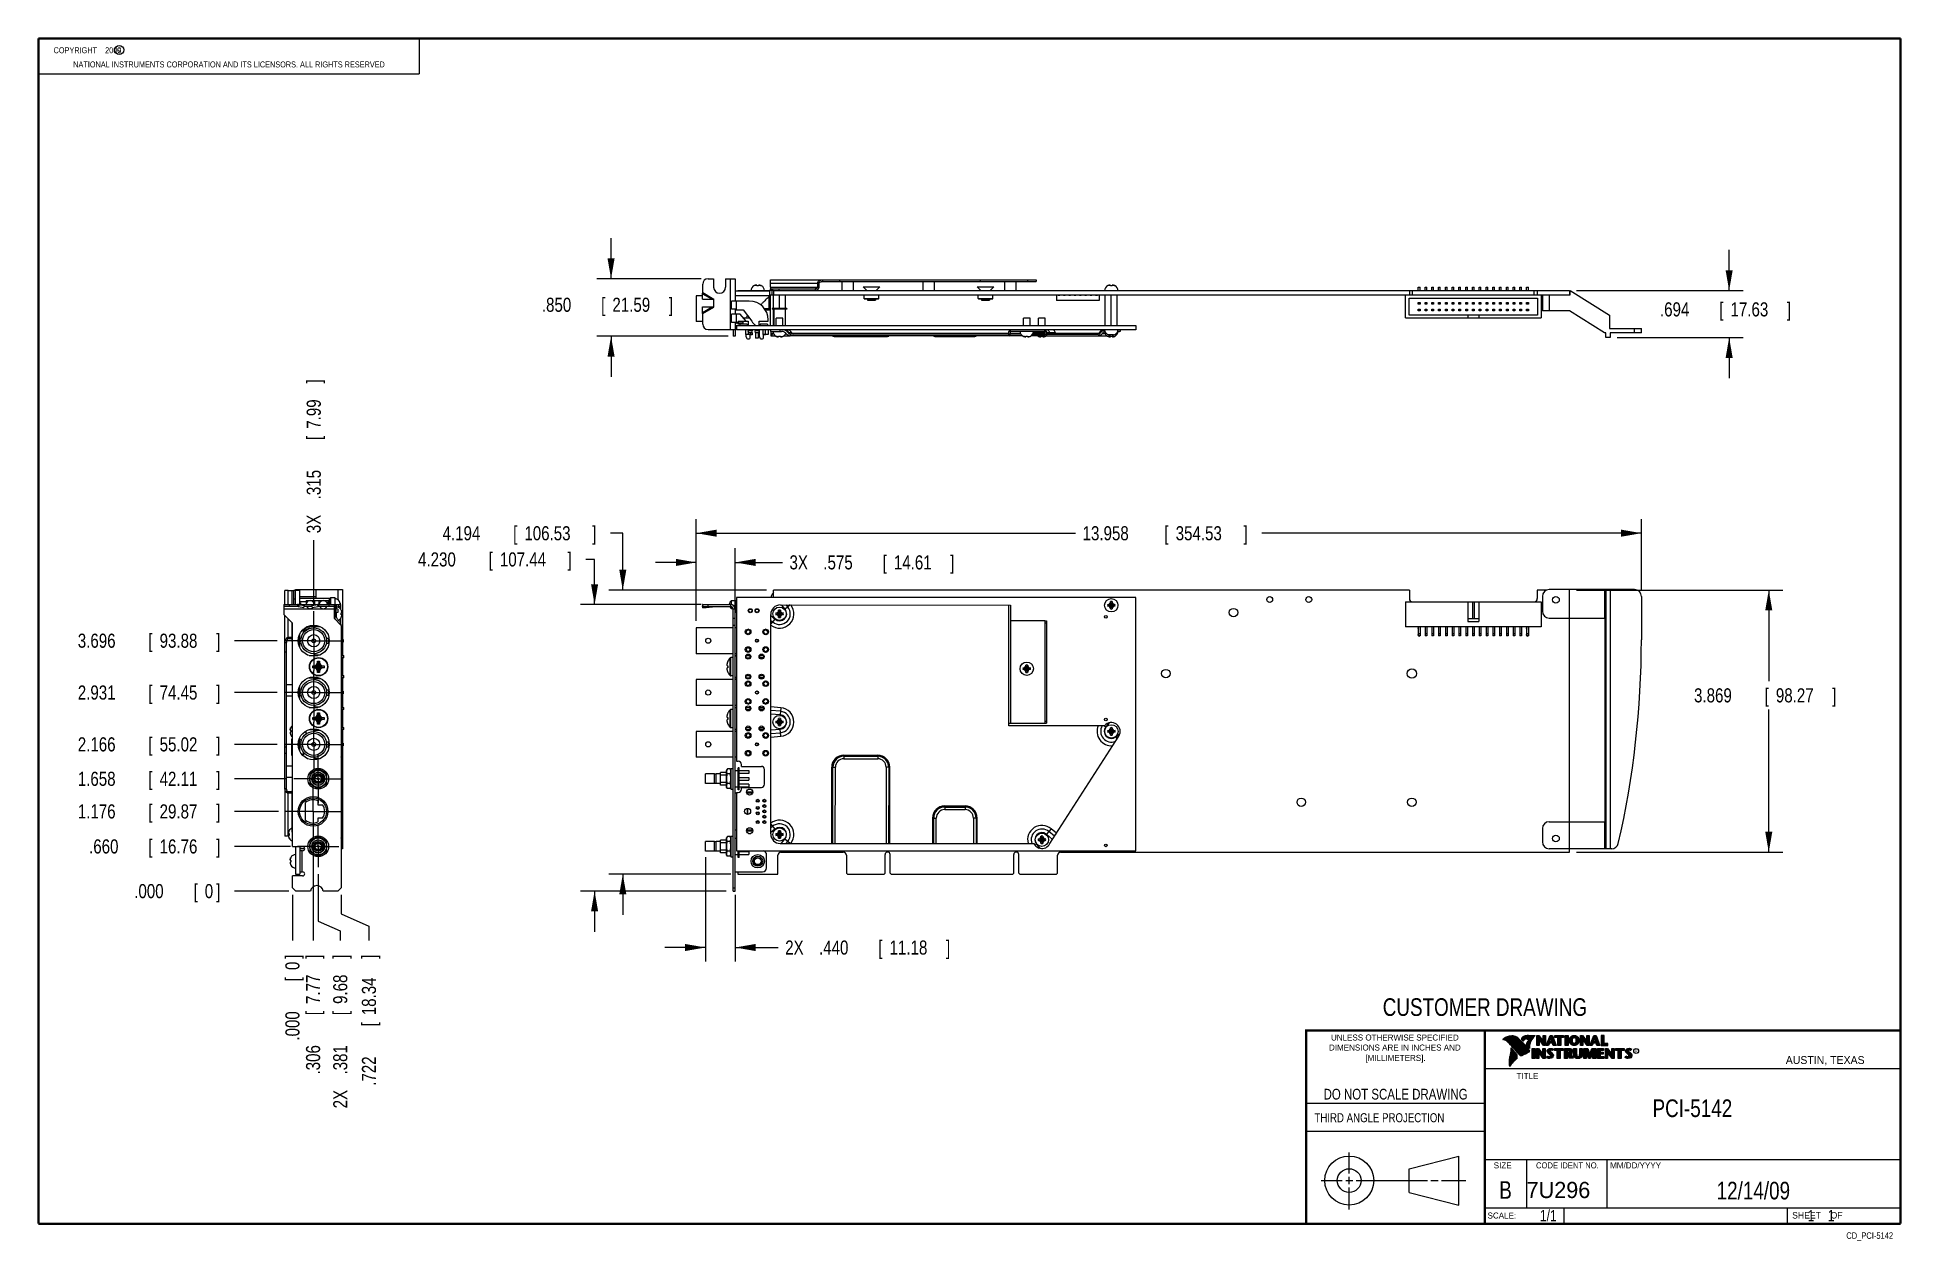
# Model space of a CAD drawing. Header units: inches. Extents: x 0.2 to 16.8, y 0.1 to 10.8.
import ezdxf
from ezdxf.enums import TextEntityAlignment as Align

# ---------------------------------------------------------------- set-up
doc = ezdxf.new("R2010")
doc.units = ezdxf.units.IN
doc.header["$LTSCALE"] = 0.935
doc.header["$MEASUREMENT"] = 0
doc.linetypes.add('CENTER', pattern=[0.6, 0.375, -0.075, 0.075, -0.075])
doc.layers.get('0').update_dxf_attribs({"linetype": 'CONTINUOUS'})
doc.layers.add('DEFAULT_1', color=7, linetype='CENTER')
doc.layers.add('DIMENSIONS', color=7, linetype='CONTINUOUS')
doc.styles.get("Standard").update_dxf_attribs({"font": 'txt', "width": 0.8})
doc.dimstyles.new('DIMSTYLE_1', dxfattribs={"dimtxt": 0.125, "dimasz": 0.18, "dimexe": 0.18, "dimexo": 0.0625, "dimgap": 0.09, "dimtad": 0, "dimtih": 1, "dimtoh": 1, "dimdec": 3, "dimlfac": 1.666667, "dimzin": 4, "dimdsep": 46, "dimtxsty": 'STANDARD', "dimblk": '_FILLED', "dimblk1": '_FILLED', "dimblk2": '_FILLED', "dimcen": 0.09, "dimadec": 0, "dimazin": 0, "dimtp": 0.001, "dimtm": 0.001, "dimtfac": 1, "dimtdec": 3, "dimtofl": 0, "dimtmove": 0, "dimatfit": 3, "dimldrblk": '_FILLED', "dimfxl": 1, "dimtolj": 1, "dimtzin": 4, "dimarcsym": 0})
doc.dimstyles.new('DIMSTYLE_2', dxfattribs={"dimtxt": 0.125, "dimasz": 0.18, "dimexe": 0.18, "dimexo": 0.0625, "dimgap": 0.09, "dimtad": 0, "dimtih": 1, "dimtoh": 1, "dimdec": 3, "dimlfac": 1.666667, "dimzin": 4, "dimdsep": 46, "dimtxsty": 'STANDARD', "dimblk": '_FILLED', "dimblk1": '_FILLED', "dimblk2": '_FILLED', "dimcen": 0.09, "dimadec": 0, "dimazin": 0, "dimtp": 0.001, "dimtm": 0.001, "dimtfac": 1, "dimtdec": 3, "dimtofl": 0, "dimtmove": 0, "dimatfit": 3, "dimldrblk": '_FILLED', "dimfxl": 1, "dimtolj": 1, "dimtzin": 4, "dimarcsym": 0})

msp = doc.modelspace()

# ---------------------------------------------------------------- texts
at = {"color": 2, "linetype": 'CONTINUOUS', "width": 0.8}
for s, height, p in [('c', 0.053, (0.94601, 10.63633)), ('NATIONAL INSTRUMENTS CORPORATION AND ITS LICENSORS. ALL RIGHTS RESERVED', 0.053, (0.55829, 10.50165)), ('THIRD ANGLE PROJECTION', 0.08, (11.55636, 1.15843))]:
    msp.add_text(s, height=height, dxfattribs=at).set_placement(p)
at = {"color": 7, "linetype": 'CONTINUOUS', "width": 0.8}
for s, height, p in [('CUSTOMER DRAWING', 0.15625, (13.06681, 2.10012)), ('DO NOT SCALE DRAWING', 0.095, (12.27541, 1.35924)), ('B', 0.15625, (13.24972, 0.47983))]:
    msp.add_text(s, height=height, dxfattribs=at).set_placement(p, align=Align.CENTER)
at = {"color": 2, "linetype": 'CONTINUOUS'}
for s, p in [('DIMENSIONS ARE IN INCHES AND', (12.26882, 1.79329)), ('UNLESS OTHERWISE SPECIFIED', (12.26882, 1.88192)), ('[MILLIMETERS].', (12.27462, 1.70154))]:
    msp.add_text(s, height=0.053254, dxfattribs=at).set_placement(p, align=Align.CENTER)
for s, height, p in [('R', 0.02174, (14.39705, 1.77824)), ('AUSTIN, TEXAS', 0.069617, (15.73268, 1.67446)), ('TITLE', 0.053254, (13.34735, 1.5397)), ('SIZE', 0.053254, (13.14508, 0.74944)), ('MM/DD/YYYY', 0.053254, (14.1765, 0.74944)), ('SCALE:', 0.053254, (13.09038, 0.30526)), ('SHEET    OF', 0.057262, (15.78922, 0.30524))]:
    msp.add_text(s, height=height, dxfattribs=at).set_placement(p)
at = {"color": 2, "linetype": 'CONTINUOUS', "width": 0.95}
msp.add_text('CODE IDENT NO.', height=0.053254, dxfattribs=at).set_placement((13.79778, 0.74944), align=Align.CENTER)
at = {"color": 7, "linetype": 'CONTINUOUS'}
msp.add_text('7U296', height=0.143155, dxfattribs=at).set_placement((13.43633, 0.4866))
at = {"color": 7, "linetype": 'CONTINUOUS', "width": 0.8}
msp.add_text('1/1', height=0.1, dxfattribs=at).set_placement((13.70254, 0.28053), align=Align.RIGHT)
at = {"color": 2, "linetype": 'CONTINUOUS', "width": 0.8}
msp.add_text('CD_PCI-5142', height=0.057262, dxfattribs=at).set_placement((16.68366, 0.12536), align=Align.RIGHT)
at = {"color": 2, "linetype": 'CONTINUOUS', "insert": (0.31251, 10.68047), "char_height": 0.053, "width": 0.8904, "attachment_point": 1}
msp.add_mtext('    COPYRIGHT    2009', dxfattribs=at)
at = {"color": 7, "linetype": 'CONTINUOUS'}
for s, insert, char_height, width, attachment_point in [('PCI-5142\\P ', (14.90514, 1.36034), 0.15625, 1, 2), ('12/14/09 ', (15.44554, 0.63066), 0.15625, 1.125, 2), ('    1    1', (15.80754, 0.38053), 0.1, 0.8, 1)]:
    msp.add_mtext(s, dxfattribs=dict(at, insert=insert, char_height=char_height, width=width, attachment_point=attachment_point))

# ---------------------------------------------------------------- blocks, each defined once
blk = doc.blocks.new('_FILLED')
at = {"color": 0, "linetype": 'BYBLOCK'}
blk.add_solid([(0, 0), (-1, 0.174), (-1, -0.174)], dxfattribs=at)
blk = doc.blocks.new('*D0')
at = {"layer": 'DIMENSIONS', "color": 2, "linetype": 'CONTINUOUS'}
for p, q in [((6.16, 3.505), (6.16, 2.581)), ((6.424, 3.173), (6.424, 2.581)), ((6.16, 2.706), (5.8, 2.706)), ((6.424, 2.706), (6.805, 2.706))]:
    blk.add_line(p, q, dxfattribs=at)
at = {"layer": 'DIMENSIONS', "color": 2, "linetype": 'CONTINUOUS', "xscale": 0.18, "yscale": 0.18, "zscale": 0.18}
blk.add_blockref('_FILLED', (6.16, 2.706), dxfattribs=at)
at = {"layer": 'DIMENSIONS', "color": 2, "linetype": 'CONTINUOUS', "xscale": 0.18, "yscale": 0.18, "zscale": 0.18, "rotation": 180}
blk.add_blockref('_FILLED', (6.424, 2.706), dxfattribs=at)
at = {"layer": 'DIMENSIONS', "color": 2, "linetype": 'CONTINUOUS', "width": 0.8}
for s, p in [('2X ', (6.867, 2.643)), ('.440', (7.167, 2.643)), ('[', (7.692, 2.643)), ('11.18', (7.792, 2.643)), (']', (8.292, 2.643))]:
    blk.add_text(s, height=0.125, dxfattribs=at).set_placement(p)
blk = doc.blocks.new('*D1')
at = {"layer": 'DIMENSIONS', "color": 2, "linetype": 'CONTINUOUS'}
for p, q in [((6.079, 6.117), (5.719, 6.117)), ((6.079, 5.6), (6.079, 6.242)), ((6.424, 5.622), (6.424, 6.242)), ((6.424, 6.117), (6.843, 6.117))]:
    blk.add_line(p, q, dxfattribs=at)
at = {"layer": 'DIMENSIONS', "color": 2, "linetype": 'CONTINUOUS', "xscale": 0.18, "yscale": 0.18, "zscale": 0.18}
blk.add_blockref('_FILLED', (6.079, 6.117), dxfattribs=at)
at = {"layer": 'DIMENSIONS', "color": 2, "linetype": 'CONTINUOUS', "xscale": 0.18, "yscale": 0.18, "zscale": 0.18, "rotation": 180}
blk.add_blockref('_FILLED', (6.424, 6.117), dxfattribs=at)
at = {"layer": 'DIMENSIONS', "color": 2, "linetype": 'CONTINUOUS', "width": 0.8}
for s, p in [('3X ', (6.905, 6.055)), ('.575', (7.205, 6.055)), ('[', (7.73, 6.055)), ('14.61', (7.83, 6.055)), (']', (8.33, 6.055))]:
    blk.add_text(s, height=0.125, dxfattribs=at).set_placement(p)
blk = doc.blocks.new('*D2')
at = {"layer": 'DIMENSIONS', "color": 2, "linetype": 'CONTINUOUS'}
for p, q in [((13.879, 5.872), (15.707, 5.872)), ((15.582, 5.872), (15.582, 5.065)), ((15.582, 3.551), (15.582, 4.815)), ((13.879, 3.551), (15.707, 3.551))]:
    blk.add_line(p, q, dxfattribs=at)
at = {"layer": 'DIMENSIONS', "color": 2, "linetype": 'CONTINUOUS', "xscale": 0.18, "yscale": 0.18, "zscale": 0.18}
for p, rotation in [((15.582, 5.872), 90), ((15.582, 3.551), 270)]:
    blk.add_blockref('_FILLED', p, dxfattribs=dict(at, rotation=rotation))
at = {"layer": 'DIMENSIONS', "color": 2, "linetype": 'CONTINUOUS', "width": 0.8}
for s, p in [('3.869', (14.92, 4.877)), ('[', (15.545, 4.877)), ('98.27', (15.645, 4.877)), (']', (16.145, 4.877))]:
    blk.add_text(s, height=0.125, dxfattribs=at).set_placement(p)
blk = doc.blocks.new('*D3')
at = {"layer": 'DIMENSIONS', "color": 2, "linetype": 'CONTINUOUS'}
for p, q in [((5.178, 6.143), (5.101, 6.143)), ((5.178, 5.744), (5.178, 6.143)), ((6.121, 5.744), (5.053, 5.744)), ((6.343, 3.206), (5.053, 3.206)), ((5.178, 3.206), (5.178, 2.846))]:
    blk.add_line(p, q, dxfattribs=at)
at = {"layer": 'DIMENSIONS', "color": 2, "linetype": 'CONTINUOUS', "xscale": 0.18, "yscale": 0.18, "zscale": 0.18}
for p, rotation in [((5.178, 5.744), 270), ((5.178, 3.206), 90)]:
    blk.add_blockref('_FILLED', p, dxfattribs=dict(at, rotation=rotation))
at = {"layer": 'DIMENSIONS', "color": 2, "linetype": 'CONTINUOUS', "width": 0.8}
for s, p in [('4.230', (3.614, 6.081)), ('[', (4.239, 6.081)), ('107.44', (4.339, 6.081)), (']', (4.939, 6.081))]:
    blk.add_text(s, height=0.125, dxfattribs=at).set_placement(p)
blk = doc.blocks.new('*D4')
at = {"layer": 'DIMENSIONS', "color": 2, "linetype": 'CONTINUOUS'}
for p, q in [((5.428, 6.376), (5.318, 6.376)), ((5.428, 5.872), (5.428, 6.376)), ((6.702, 5.872), (5.303, 5.872)), ((6.384, 3.356), (5.303, 3.356)), ((5.428, 3.356), (5.428, 2.996))]:
    blk.add_line(p, q, dxfattribs=at)
at = {"layer": 'DIMENSIONS', "color": 2, "linetype": 'CONTINUOUS', "xscale": 0.18, "yscale": 0.18, "zscale": 0.18}
for p, rotation in [((5.428, 5.872), 270), ((5.428, 3.356), 90)]:
    blk.add_blockref('_FILLED', p, dxfattribs=dict(at, rotation=rotation))
at = {"layer": 'DIMENSIONS', "color": 2, "linetype": 'CONTINUOUS', "width": 0.8}
for s, p in [('[', (4.456, 6.313)), (']', (5.156, 6.313)), ('4.194', (3.831, 6.313)), ('106.53', (4.556, 6.313))]:
    blk.add_text(s, height=0.125, dxfattribs=at).set_placement(p)
blk = doc.blocks.new('*D5')
at = {"layer": 'DIMENSIONS', "color": 2, "linetype": 'CONTINUOUS'}
for p, q in [((15.231, 8.525), (15.231, 8.885)), ((13.879, 8.525), (15.356, 8.525)), ((14.238, 8.109), (15.356, 8.109)), ((15.231, 8.109), (15.231, 7.749))]:
    blk.add_line(p, q, dxfattribs=at)
at = {"layer": 'DIMENSIONS', "color": 2, "linetype": 'CONTINUOUS', "xscale": 0.18, "yscale": 0.18, "zscale": 0.18}
for p, rotation in [((15.231, 8.525), 270), ((15.231, 8.109), 90)]:
    blk.add_blockref('_FILLED', p, dxfattribs=dict(at, rotation=rotation))
at = {"layer": 'DIMENSIONS', "color": 2, "linetype": 'CONTINUOUS', "width": 0.8}
for s, p in [('[', (15.143, 8.296)), (']', (15.743, 8.296)), ('.694', (14.618, 8.296)), ('17.63', (15.243, 8.296))]:
    blk.add_text(s, height=0.125, dxfattribs=at).set_placement(p)
blk = doc.blocks.new('*D6')
at = {"layer": 'DIMENSIONS', "color": 2, "linetype": 'CONTINUOUS'}
for p, q in [((5.324, 8.63), (5.324, 8.99)), ((6.121, 8.63), (5.199, 8.63)), ((6.361, 8.12), (5.199, 8.12)), ((5.324, 8.12), (5.324, 7.76))]:
    blk.add_line(p, q, dxfattribs=at)
at = {"layer": 'DIMENSIONS', "color": 2, "linetype": 'CONTINUOUS', "xscale": 0.18, "yscale": 0.18, "zscale": 0.18}
for p, rotation in [((5.324, 8.63), 270), ((5.324, 8.12), 90)]:
    blk.add_blockref('_FILLED', p, dxfattribs=dict(at, rotation=rotation))
at = {"layer": 'DIMENSIONS', "color": 2, "linetype": 'CONTINUOUS', "width": 0.8}
for s, p in [('.850', (4.711, 8.337)), ('[', (5.236, 8.337)), ('21.59', (5.336, 8.337)), (']', (5.836, 8.337))]:
    blk.add_text(s, height=0.125, dxfattribs=at).set_placement(p)
blk = doc.blocks.new('*D7')
at = {"layer": 'DIMENSIONS', "color": 2, "linetype": 'CONTINUOUS'}
blk.add_line((2.684, 3.604), (2.684, 2.768), dxfattribs=at)
at = {"layer": 'DIMENSIONS', "color": 2, "linetype": 'CONTINUOUS', "width": 0.8}
for s, p in [(']', (2.746, 2.606)), ('7.77', (2.746, 2.206)), ('[', (2.746, 2.106)), ('.306', (2.746, 1.581))]:
    blk.add_text(s, height=0.125, rotation=90, dxfattribs=at).set_placement(p)
blk = doc.blocks.new('*D8')
at = {"layer": 'DIMENSIONS', "color": 2, "linetype": 'CONTINUOUS'}
for p, q in [((2.729, 3.356), (2.729, 2.938)), ((2.729, 2.938), (2.925, 2.854)), ((2.925, 2.854), (2.925, 2.768))]:
    blk.add_line(p, q, dxfattribs=at)
at = {"layer": 'DIMENSIONS', "color": 2, "linetype": 'CONTINUOUS', "width": 0.8}
for s, p in [(']', (2.987, 2.606)), ('9.68', (2.987, 2.206)), ('[', (2.987, 2.106)), ('.381', (2.987, 1.581)), ('2X ', (2.987, 1.281))]:
    blk.add_text(s, height=0.125, rotation=90, dxfattribs=at).set_placement(p)
blk = doc.blocks.new('*D9')
at = {"layer": 'DIMENSIONS', "color": 2, "linetype": 'CONTINUOUS'}
for p, q in [((2.934, 3.173), (2.934, 3.003)), ((2.934, 3.003), (3.179, 2.894)), ((3.179, 2.894), (3.179, 2.768))]:
    blk.add_line(p, q, dxfattribs=at)
at = {"layer": 'DIMENSIONS', "color": 2, "linetype": 'CONTINUOUS', "width": 0.8}
for s, p in [(']', (3.241, 2.606)), ('18.34', (3.241, 2.106)), ('[', (3.241, 2.006)), ('.722', (3.241, 1.481))]:
    blk.add_text(s, height=0.125, rotation=90, dxfattribs=at).set_placement(p)
blk = doc.blocks.new('*D10')
at = {"layer": 'DIMENSIONS', "color": 2, "linetype": 'CONTINUOUS'}
blk.add_line((2.689, 5.749), (2.689, 6.313), dxfattribs=at)
at = {"layer": 'DIMENSIONS', "color": 2, "linetype": 'CONTINUOUS', "width": 0.8}
for s, p in [(']', (2.752, 7.701)), ('7.99', (2.752, 7.301)), ('[', (2.752, 7.201)), ('.315', (2.752, 6.676)), ('3X ', (2.752, 6.376))]:
    blk.add_text(s, height=0.125, rotation=90, dxfattribs=at).set_placement(p)
blk = doc.blocks.new('*D11')
at = {"layer": 'DIMENSIONS', "color": 2, "linetype": 'CONTINUOUS'}
blk.add_line((2.5, 3.173), (2.5, 2.768), dxfattribs=at)
at = {"layer": 'DIMENSIONS', "color": 2, "linetype": 'CONTINUOUS', "width": 0.8}
for s, p in [(']', (2.563, 2.606)), ('0', (2.563, 2.506)), ('[', (2.563, 2.406)), ('.000', (2.563, 1.881))]:
    blk.add_text(s, height=0.125, rotation=90, dxfattribs=at).set_placement(p)
blk = doc.blocks.new('*D12')
at = {"layer": 'DIMENSIONS', "color": 2, "linetype": 'CONTINUOUS'}
blk.add_line((2.377, 3.911), (1.986, 3.911), dxfattribs=at)
at = {"layer": 'DIMENSIONS', "color": 2, "linetype": 'CONTINUOUS', "width": 0.8}
for s, p in [('1.176', (0.599, 3.849)), ('[', (1.224, 3.849)), ('29.87', (1.324, 3.849)), (']', (1.824, 3.849))]:
    blk.add_text(s, height=0.125, dxfattribs=at).set_placement(p)
blk = doc.blocks.new('*D13')
at = {"layer": 'DIMENSIONS', "color": 2, "linetype": 'CONTINUOUS'}
blk.add_line((2.483, 3.602), (1.986, 3.602), dxfattribs=at)
at = {"layer": 'DIMENSIONS', "color": 2, "linetype": 'CONTINUOUS', "width": 0.8}
for s, p in [('.660', (0.699, 3.539)), ('[', (1.224, 3.539)), ('16.76', (1.324, 3.539)), (']', (1.824, 3.539))]:
    blk.add_text(s, height=0.125, dxfattribs=at).set_placement(p)
blk = doc.blocks.new('*D14')
at = {"layer": 'DIMENSIONS', "color": 2, "linetype": 'CONTINUOUS'}
blk.add_line((2.45, 4.201), (1.986, 4.201), dxfattribs=at)
at = {"layer": 'DIMENSIONS', "color": 2, "linetype": 'CONTINUOUS', "width": 0.8}
for s, p in [('1.658', (0.599, 4.138)), ('[', (1.224, 4.138)), ('42.11', (1.324, 4.138)), (']', (1.824, 4.138))]:
    blk.add_text(s, height=0.125, dxfattribs=at).set_placement(p)
blk = doc.blocks.new('*D15')
at = {"layer": 'DIMENSIONS', "color": 2, "linetype": 'CONTINUOUS'}
blk.add_line((2.364, 4.505), (1.986, 4.505), dxfattribs=at)
at = {"layer": 'DIMENSIONS', "color": 2, "linetype": 'CONTINUOUS', "width": 0.8}
for s, p in [('2.166', (0.599, 4.443)), ('[', (1.224, 4.443)), ('55.02', (1.324, 4.443)), (']', (1.824, 4.443))]:
    blk.add_text(s, height=0.125, dxfattribs=at).set_placement(p)
blk = doc.blocks.new('*D16')
at = {"layer": 'DIMENSIONS', "color": 2, "linetype": 'CONTINUOUS'}
blk.add_line((2.364, 4.964), (1.986, 4.964), dxfattribs=at)
at = {"layer": 'DIMENSIONS', "color": 2, "linetype": 'CONTINUOUS', "width": 0.8}
for s, p in [('2.931', (0.599, 4.902)), ('[', (1.224, 4.902)), ('74.45', (1.324, 4.902)), (']', (1.824, 4.902))]:
    blk.add_text(s, height=0.125, dxfattribs=at).set_placement(p)
blk = doc.blocks.new('*D17')
at = {"layer": 'DIMENSIONS', "color": 2, "linetype": 'CONTINUOUS'}
blk.add_line((2.364, 5.423), (1.986, 5.423), dxfattribs=at)
at = {"layer": 'DIMENSIONS', "color": 2, "linetype": 'CONTINUOUS', "width": 0.8}
for s, p in [('3.696', (0.599, 5.361)), ('[', (1.224, 5.361)), ('93.88', (1.324, 5.361)), (']', (1.824, 5.361))]:
    blk.add_text(s, height=0.125, dxfattribs=at).set_placement(p)
blk = doc.blocks.new('*D18')
at = {"layer": 'DIMENSIONS', "color": 2, "linetype": 'CONTINUOUS'}
blk.add_line((2.468, 3.206), (1.986, 3.206), dxfattribs=at)
at = {"layer": 'DIMENSIONS', "color": 2, "linetype": 'CONTINUOUS', "width": 0.8}
for s, p in [('.000', (1.099, 3.143)), ('[', (1.624, 3.143)), ('0', (1.724, 3.143)), (']', (1.824, 3.143))]:
    blk.add_text(s, height=0.125, dxfattribs=at).set_placement(p)
blk = doc.blocks.new('*D19')
at = {"layer": 'DIMENSIONS', "color": 2, "linetype": 'CONTINUOUS'}
for p, q in [((6.079, 5.6), (6.079, 6.501)), ((14.454, 5.878), (14.454, 6.501)), ((6.079, 6.376), (9.439, 6.376)), ((14.454, 6.376), (11.089, 6.376))]:
    blk.add_line(p, q, dxfattribs=at)
at = {"layer": 'DIMENSIONS', "color": 2, "linetype": 'CONTINUOUS', "xscale": 0.18, "yscale": 0.18, "zscale": 0.18, "rotation": 180}
blk.add_blockref('_FILLED', (6.079, 6.376), dxfattribs=at)
at = {"layer": 'DIMENSIONS', "color": 2, "linetype": 'CONTINUOUS', "xscale": 0.18, "yscale": 0.18, "zscale": 0.18}
blk.add_blockref('_FILLED', (14.454, 6.376), dxfattribs=at)
at = {"layer": 'DIMENSIONS', "color": 2, "linetype": 'CONTINUOUS', "width": 0.8}
for s, p in [('[', (10.227, 6.313)), (']', (10.927, 6.313)), ('13.958', (9.502, 6.313)), ('354.53', (10.327, 6.313))]:
    blk.add_text(s, height=0.125, dxfattribs=at).set_placement(p)

# ---------------------------------------------------------------- dimensions: what is measured, and where the dimension line sits
at = {"layer": 'DIMENSIONS', "color": 2, "linetype": 'CONTINUOUS'}
for base, p1, p2, angle, picture, middle in [((5.3238, 8.12033), (6.1212, 8.63033), (6.3612, 8.12033), 270, '*D6', (5.3238, 8.39904)), ((15.23098, 8.52533), (14.23825, 8.10893), (13.8788, 8.52533), 90, '*D5', (15.23098, 8.35804)), ((5.4275, 5.87218), (6.384, 3.35578), (6.702, 5.87218), 90, '*D4', (4.54322, 6.37578)), ((5.17843, 3.20578), (6.1212, 5.74378), (6.3432, 3.20578), 270, '*D3', (4.32633, 6.14311)), ((15.58204, 5.87218), (13.8788, 3.55078), (13.8788, 5.87218), 90, '*D2', (15.58204, 4.9398))]:
    dim = msp.add_linear_dim(base=base, p1=p1, p2=p2, angle=angle, dimstyle='DIMSTYLE_1', dxfattribs=at)
    dim.commit()
    dim.dimension.update_dxf_attribs({"geometry": picture, "text_midpoint": middle, "dimtype": 160})
for feature_location, offset, dtype, origin, text, picture, middle in [((2.68928, 5.74888), (0, 0.5644), 1, (2.50042, 3.34018), '3X <>', '*D10', (2.68928, 7.08828)), ((2.72902, 3.35578), (0.19559, -0.5875), 0, (2.50042, 3.23578), '2X <>', '*D8', (2.92461, 1.99328))]:
    dim = msp.add_ordinate_dim(feature_location=feature_location, offset=offset, dtype=dtype, origin=origin, text=text, dimstyle='DIMSTYLE_2', dxfattribs=at)
    dim.commit()
    dim.dimension.update_dxf_attribs({"geometry": picture, "text_midpoint": middle})
dim = msp.add_linear_dim(base=(14.4535, 6.37578), p1=(6.0787, 5.60048), p2=(14.4535, 5.87828), dimstyle='DIMSTYLE_1', dxfattribs=at)
dim.commit()
dim.dimension.update_dxf_attribs({"geometry": '*D19', "text_midpoint": (10.26429, 6.37578), "dimtype": 160})
for base, p1, p2, text, picture, middle in [((6.0787, 6.11732), (6.4237, 5.62208), (6.0787, 5.60048), '3X <>', '*D1', (7.66776, 6.11732)), ((6.15971, 2.70578), (6.4237, 3.17328), (6.15971, 3.50478), '2X <>', '*D0', (7.62969, 2.70578))]:
    dim = msp.add_linear_dim(base=base, p1=p1, p2=p2, angle=180, text=text, dimstyle='DIMSTYLE_1', dxfattribs=at)
    dim.commit()
    dim.dimension.update_dxf_attribs({"geometry": picture, "text_midpoint": middle, "dimtype": 160})
for feature_location, offset, dtype, origin, picture, middle in [((2.36378, 5.42338), (-0.37765, 0), 0, (2.53042, 3.20578), '*D17', (1.26112, 5.42338)), ((2.36378, 4.96438), (-0.37765, 0), 0, (2.53042, 3.20578), '*D16', (1.26112, 4.96438)), ((2.36378, 4.50538), (-0.37765, 0), 0, (2.53042, 3.20578), '*D15', (1.26112, 4.50538)), ((2.44972, 4.20058), (-0.4636, 0), 0, (2.53042, 3.20578), '*D14', (1.26112, 4.20058)), ((2.37698, 3.91138), (-0.39085, 0), 0, (2.53042, 3.20578), '*D12', (1.26112, 3.91138)), ((2.48302, 3.60178), (-0.4969, 0), 0, (2.53042, 3.20578), '*D13', (1.31112, 3.60178)), ((2.68388, 3.60448), (0, -0.8362), 1, (2.50042, 3.23578), '*D7', (2.68388, 2.14328)), ((2.4679242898, 3.2057821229), (-0.4818, 0), 0, (2.5304242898, 3.2057821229), '*D18', (1.5111242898, 3.2057821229)), ((2.5004242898, 3.1732821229), (0, -0.405), 1, (2.5004242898, 3.2357821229), '*D11', (2.5004242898, 2.2932821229)), ((2.93362, 3.17328), (0.24493, -0.405), 0, (2.50042, 3.23578), '*D9', (3.17855, 2.09328))]:
    dim = msp.add_ordinate_dim(feature_location=feature_location, offset=offset, dtype=dtype, origin=origin, dimstyle='DIMSTYLE_2', dxfattribs=at)
    dim.commit()
    dim.dimension.update_dxf_attribs({"geometry": picture, "text_midpoint": middle})

# ---------------------------------------------------------------- linework, layer by layer
at = {"color": 2, "linetype": 'CONTINUOUS'}
for p, q in [((0.25001, 10.7586), (3.62501, 10.7586)), ((0.25001, 10.7586), (0.25001, 10.4456)), ((3.62501, 10.7586), (3.62501, 10.4456)), ((0.25001, 10.4456), (3.62501, 10.4456)), ((13.06524, 1.96953), (16.74504, 1.96953)), ((13.06524, 1.96953), (13.06524, 0.26053)), ((13.23112, 1.89338), (13.23112, 1.89487)), ((13.23467, 1.89211), (13.23467, 1.89717)), ((13.23823, 1.89072), (13.23823, 1.89937)), ((13.24178, 1.88921), (13.24178, 1.90148)), ((13.24534, 1.88757), (13.24534, 1.90349)), ((13.24889, 1.8858), (13.24889, 1.90537)), ((13.25245, 1.88389), (13.25245, 1.90695)), ((13.256, 1.88183), (13.256, 1.90844)), ((13.25955, 1.87962), (13.25955, 1.90983)), ((13.26311, 1.87724), (13.26311, 1.91114)), ((13.26666, 1.87469), (13.26666, 1.91236)), ((13.27022, 1.87195), (13.27022, 1.9135)), ((13.27377, 1.86901), (13.27377, 1.91455)), ((13.27733, 1.86584), (13.27733, 1.91553)), ((13.28088, 1.86243), (13.28088, 1.91642)), ((13.28444, 1.85873), (13.28444, 1.91727)), ((13.28799, 1.85487), (13.28799, 1.91812)), ((13.29154, 1.85098), (13.29154, 1.91881)), ((13.2951, 1.84706), (13.2951, 1.91935)), ((13.29865, 1.84311), (13.29865, 1.91976)), ((13.30221, 1.83913), (13.30221, 1.92002)), ((13.30576, 1.83512), (13.30576, 1.92013)), ((13.30932, 1.83108), (13.30932, 1.92011)), ((13.31287, 1.82701), (13.31287, 1.91995)), ((13.31643, 1.8229), (13.31643, 1.91964)), ((13.31998, 1.81877), (13.31998, 1.91919)), ((13.32353, 1.8146), (13.32353, 1.9186)), ((13.32709, 1.8104), (13.32709, 1.91788)), ((13.33064, 1.80617), (13.33064, 1.91718)), ((13.3342, 1.80197), (13.3342, 1.91628)), ((13.33775, 1.79782), (13.33775, 1.91515)), ((13.34131, 1.79371), (13.34131, 1.91378)), ((13.34486, 1.78966), (13.34486, 1.91216)), ((13.34841, 1.78565), (13.34841, 1.91026)), ((13.35197, 1.78168), (13.35197, 1.90806)), ((13.35552, 1.77776), (13.35552, 1.90551)), ((13.35908, 1.77389), (13.35908, 1.90255)), ((13.36263, 1.77005), (13.36263, 1.89912)), ((13.36619, 1.76626), (13.36619, 1.89522)), ((13.36974, 1.76251), (13.36974, 1.89151)), ((13.3733, 1.75881), (13.3733, 1.88779)), ((13.37685, 1.75559), (13.37685, 1.88406)), ((13.3804, 1.75292), (13.3804, 1.88032)), ((13.38396, 1.75121), (13.38396, 1.87658)), ((13.38751, 1.75092), (13.38751, 1.87282)), ((13.40222, 1.87796), (13.39013, 1.89218)), ((13.39107, 1.7518), (13.39107, 1.86907)), ((13.40289, 1.88104), (13.39274, 1.89296)), ((13.39462, 1.89075), (13.39462, 1.89989)), ((13.39462, 1.75332), (13.39462, 1.8653)), ((13.39818, 1.88658), (13.39818, 1.90616)), ((13.39818, 1.75478), (13.39818, 1.86153)), ((13.40173, 1.8824), (13.40173, 1.91011)), ((13.40173, 1.75627), (13.40173, 1.85744)), ((13.40529, 1.88228), (13.40529, 1.91288)), ((13.40529, 1.75779), (13.40529, 1.85313)), ((13.40884, 1.88443), (13.40884, 1.91496)), ((13.40884, 1.75933), (13.40884, 1.84883)), ((13.41239, 1.88698), (13.41239, 1.91671)), ((13.41239, 1.76089), (13.41239, 1.84452)), ((13.41595, 1.89003), (13.41595, 1.91816)), ((13.41595, 1.76248), (13.41595, 1.84021)), ((13.4195, 1.89369), (13.4195, 1.91934)), ((13.4195, 1.76409), (13.4195, 1.83591)), ((13.42306, 1.89637), (13.42306, 1.92027)), ((13.42306, 1.76573), (13.42306, 1.83161)), ((13.42661, 1.89822), (13.42661, 1.92095)), ((13.42661, 1.76739), (13.42661, 1.8273)), ((13.43017, 1.89946), (13.43017, 1.92144)), ((13.43017, 1.76908), (13.43017, 1.823)), ((13.44136, 1.83283), (13.43192, 1.84365)), ((13.43372, 1.89972), (13.43372, 1.92195)), ((13.43372, 1.7708), (13.43372, 1.8187)), ((13.44327, 1.83444), (13.4349, 1.84404)), ((13.43727, 1.89906), (13.43727, 1.9224)), ((13.43727, 1.84132), (13.43727, 1.84907)), ((13.44083, 1.89795), (13.44083, 1.92278)), ((13.44083, 1.83724), (13.44083, 1.85725)), ((13.44438, 1.89725), (13.44438, 1.9231)), ((13.44438, 1.83308), (13.44438, 1.86652)), ((13.44794, 1.89688), (13.44794, 1.92337)), ((13.44794, 1.82881), (13.44794, 1.87298)), ((13.45149, 1.89664), (13.45149, 1.92357)), ((13.45149, 1.82467), (13.45149, 1.8764)), ((13.45293, 1.92614), (13.51325, 1.92706)), ((13.453, 1.92364), (13.50667, 1.92446)), ((13.45505, 1.8965), (13.45505, 1.92367)), ((13.45505, 1.82065), (13.45505, 1.87803)), ((13.4586, 1.89642), (13.4586, 1.92372)), ((13.4586, 1.83026), (13.4586, 1.87896)), ((13.46216, 1.89573), (13.46216, 1.92378)), ((13.46216, 1.85354), (13.46216, 1.87953)), ((13.46571, 1.8935), (13.46571, 1.92383)), ((13.46571, 1.8636), (13.46571, 1.87975)), ((13.46926, 1.87203), (13.46926, 1.92389)), ((13.47282, 1.87938), (13.47282, 1.92394)), ((13.47637, 1.88593), (13.47637, 1.92399)), ((13.47993, 1.89186), (13.47993, 1.92405)), ((13.48348, 1.89728), (13.48348, 1.9241)), ((13.48704, 1.90228), (13.48704, 1.92416)), ((13.49059, 1.90692), (13.49059, 1.92421)), ((13.49415, 1.91125), (13.49415, 1.92427)), ((13.4977, 1.9153), (13.4977, 1.92432)), ((13.50125, 1.9191), (13.50125, 1.92437)), ((13.52607, 1.92627), (13.54513, 1.92627)), ((13.52607, 1.83895), (13.52607, 1.92627)), ((13.54661, 1.83895), (13.52607, 1.83895)), ((13.5286, 1.92374), (13.54388, 1.92374)), ((13.5286, 1.84148), (13.5286, 1.92374)), ((13.54409, 1.84148), (13.5286, 1.84148)), ((13.53324, 1.84148), (13.53324, 1.92374)), ((13.53672, 1.84148), (13.53672, 1.92374)), ((13.5402, 1.84148), (13.5402, 1.92374)), ((13.54409, 1.89763), (13.54367, 1.92374)), ((13.54388, 1.92374), (13.58542, 1.86899)), ((13.58728, 1.84148), (13.54409, 1.89763)), ((13.54409, 1.89763), (13.54409, 1.84148)), ((13.54513, 1.92627), (13.58289, 1.87651)), ((13.58603, 1.83895), (13.54661, 1.89019)), ((13.54661, 1.89019), (13.54661, 1.83895)), ((13.54715, 1.89365), (13.54715, 1.91943)), ((13.55062, 1.88913), (13.55062, 1.91485)), ((13.5541, 1.88461), (13.5541, 1.91027)), ((13.55757, 1.8801), (13.55757, 1.90569)), ((13.56105, 1.87558), (13.56105, 1.90111)), ((13.56452, 1.87106), (13.56452, 1.89653)), ((13.568, 1.86654), (13.568, 1.89195)), ((13.57147, 1.86202), (13.57147, 1.88737)), ((13.57495, 1.85751), (13.57495, 1.88279)), ((13.57843, 1.85299), (13.57843, 1.8782)), ((13.5819, 1.84847), (13.5819, 1.87362)), ((13.58289, 1.92627), (13.60361, 1.92627)), ((13.58289, 1.87651), (13.58289, 1.92627)), ((13.58538, 1.84395), (13.58542, 1.86899)), ((13.58542, 1.92374), (13.60109, 1.92374)), ((13.58542, 1.86899), (13.58542, 1.92374)), ((13.60361, 1.83895), (13.58603, 1.83895)), ((13.60109, 1.84148), (13.58728, 1.84148)), ((13.58885, 1.84148), (13.58885, 1.92374)), ((13.59233, 1.84148), (13.59233, 1.92374)), ((13.5958, 1.84148), (13.5958, 1.92374)), ((13.59928, 1.84148), (13.59928, 1.92374)), ((13.60109, 1.92374), (13.60109, 1.84148)), ((13.60361, 1.92627), (13.60361, 1.83895)), ((13.60876, 1.83899), (13.6444, 1.92621)), ((13.6294, 1.83899), (13.60876, 1.83899)), ((13.61252, 1.84151), (13.6461, 1.92368)), ((13.6277, 1.84151), (13.61252, 1.84151)), ((13.61666, 1.84151), (13.61666, 1.85163)), ((13.62013, 1.84151), (13.62013, 1.86014)), ((13.62361, 1.84151), (13.62361, 1.86864)), ((13.62708, 1.84151), (13.62708, 1.87715)), ((13.63607, 1.86235), (13.6277, 1.84151)), ((13.63778, 1.85982), (13.6294, 1.83899)), ((13.63056, 1.84863), (13.63056, 1.88565)), ((13.63403, 1.85728), (13.63403, 1.89416)), ((13.66648, 1.86235), (13.63607, 1.86235)), ((13.63751, 1.86235), (13.63751, 1.90266)), ((13.66466, 1.85982), (13.63778, 1.85982)), ((13.63884, 1.87112), (13.65003, 1.90732)), ((13.66391, 1.87112), (13.63884, 1.87112)), ((13.64098, 1.87806), (13.64098, 1.91116)), ((13.64098, 1.86235), (13.64098, 1.87112)), ((13.64227, 1.87365), (13.65189, 1.90479)), ((13.6606, 1.87365), (13.64227, 1.87365)), ((13.6444, 1.92621), (13.66641, 1.92621)), ((13.64446, 1.88931), (13.64446, 1.91967)), ((13.64446, 1.86235), (13.64446, 1.87112)), ((13.6461, 1.92368), (13.66467, 1.92368)), ((13.64793, 1.90055), (13.64793, 1.92368)), ((13.64793, 1.86235), (13.64793, 1.87112)), ((13.65003, 1.90732), (13.65407, 1.90732)), ((13.65141, 1.90732), (13.65141, 1.92368)), ((13.65141, 1.86235), (13.65141, 1.87112)), ((13.65189, 1.90479), (13.65213, 1.90479)), ((13.65213, 1.90479), (13.6606, 1.87365)), ((13.65407, 1.90732), (13.66391, 1.87112)), ((13.65489, 1.90431), (13.65489, 1.92368)), ((13.65489, 1.86235), (13.65489, 1.87112)), ((13.65836, 1.89153), (13.65836, 1.92368)), ((13.65836, 1.86235), (13.65836, 1.87112)), ((13.66184, 1.87875), (13.66184, 1.92368)), ((13.66184, 1.86235), (13.66184, 1.87112)), ((13.67167, 1.83899), (13.66466, 1.85982)), ((13.66467, 1.92368), (13.69586, 1.84151)), ((13.66531, 1.86235), (13.66531, 1.92199)), ((13.66641, 1.92621), (13.69953, 1.83899)), ((13.67349, 1.84151), (13.66648, 1.86235)), ((13.66879, 1.85548), (13.66879, 1.91284)), ((13.69953, 1.83899), (13.67167, 1.83899)), ((13.67226, 1.84516), (13.67226, 1.90368)), ((13.69586, 1.84151), (13.67349, 1.84151)), ((13.67574, 1.84151), (13.67574, 1.89453)), ((13.67921, 1.84151), (13.67921, 1.88537)), ((13.68269, 1.84151), (13.68269, 1.87622)), ((13.68616, 1.84151), (13.68616, 1.86706)), ((13.68662, 1.92621), (13.76343, 1.92621)), ((13.68662, 1.90994), (13.68662, 1.92621)), ((13.71181, 1.90994), (13.68662, 1.90994)), ((13.68915, 1.92368), (13.7609, 1.92368)), ((13.68915, 1.91247), (13.68915, 1.92368)), ((13.71434, 1.91247), (13.68915, 1.91247)), ((13.68964, 1.84151), (13.68964, 1.85791)), ((13.69312, 1.91247), (13.69312, 1.92368)), ((13.69312, 1.84151), (13.69312, 1.84875)), ((13.69659, 1.91247), (13.69659, 1.92368)), ((13.70007, 1.91247), (13.70007, 1.92368)), ((13.70354, 1.91247), (13.70354, 1.92368)), ((13.70702, 1.91247), (13.70702, 1.92368)), ((13.71049, 1.91247), (13.71049, 1.92368)), ((13.71181, 1.83899), (13.71181, 1.90994)), ((13.73824, 1.83899), (13.71181, 1.83899)), ((13.71434, 1.91247), (13.71397, 1.92368)), ((13.71434, 1.84151), (13.71434, 1.91247)), ((13.73571, 1.84151), (13.71434, 1.84151)), ((13.71744, 1.84151), (13.71744, 1.92368)), ((13.72092, 1.84151), (13.72092, 1.92368)), ((13.72439, 1.84151), (13.72439, 1.92368)), ((13.72787, 1.84151), (13.72787, 1.92368)), ((13.73135, 1.84151), (13.73135, 1.92368)), ((13.73571, 1.91247), (13.73482, 1.92368)), ((13.7609, 1.91247), (13.73571, 1.91247)), ((13.73571, 1.91247), (13.73571, 1.84151)), ((13.76343, 1.90994), (13.73824, 1.90994)), ((13.73824, 1.90994), (13.73824, 1.83899)), ((13.7383, 1.91247), (13.7383, 1.92368)), ((13.74177, 1.91247), (13.74177, 1.92368)), ((13.74525, 1.91247), (13.74525, 1.92368)), ((13.74872, 1.91247), (13.74872, 1.92368)), ((13.7522, 1.91247), (13.7522, 1.92368)), ((13.75567, 1.91247), (13.75567, 1.92368)), ((13.75915, 1.91247), (13.75915, 1.92368)), ((13.7609, 1.92368), (13.7609, 1.91247)), ((13.76343, 1.92621), (13.76343, 1.90994)), ((13.77684, 1.92621), (13.80314, 1.92621)), ((13.77684, 1.83899), (13.77684, 1.92621)), ((13.80314, 1.83899), (13.77684, 1.83899)), ((13.77937, 1.92368), (13.80061, 1.92368)), ((13.77937, 1.84151), (13.77937, 1.92368)), ((13.80061, 1.84151), (13.77937, 1.84151)), ((13.78348, 1.84151), (13.78348, 1.92368)), ((13.78695, 1.84151), (13.78695, 1.92368)), ((13.79043, 1.84151), (13.79043, 1.92368)), ((13.7939, 1.84151), (13.7939, 1.92368)), ((13.79738, 1.84151), (13.79738, 1.92368)), ((13.80061, 1.92368), (13.80061, 1.84151)), ((13.80314, 1.92621), (13.80314, 1.83899)), ((13.8154, 1.88342), (13.81542, 1.88525)), ((13.81544, 1.88157), (13.8154, 1.88342)), ((13.81542, 1.88525), (13.81551, 1.88707)), ((13.81555, 1.87972), (13.81544, 1.88157)), ((13.81551, 1.88707), (13.81566, 1.88888)), ((13.81572, 1.87787), (13.81555, 1.87972)), ((13.81566, 1.88888), (13.81587, 1.89065)), ((13.81595, 1.87603), (13.81572, 1.87787)), ((13.81587, 1.89065), (13.81615, 1.89241)), ((13.81623, 1.87421), (13.81595, 1.87603)), ((13.81615, 1.89241), (13.81649, 1.89413)), ((13.81658, 1.8724), (13.81623, 1.87421)), ((13.81649, 1.89413), (13.81689, 1.89581)), ((13.81698, 1.87062), (13.81658, 1.8724)), ((13.81689, 1.89581), (13.81735, 1.89745)), ((13.81744, 1.86888), (13.81698, 1.87062)), ((13.81735, 1.89745), (13.81787, 1.89905)), ((13.81794, 1.86717), (13.81744, 1.86888)), ((13.81787, 1.89905), (13.81846, 1.90061)), ((13.81793, 1.88343), (13.81795, 1.88518)), ((13.81797, 1.88167), (13.81793, 1.88343)), ((13.8185, 1.8655), (13.81794, 1.86717)), ((13.81795, 1.88518), (13.81803, 1.88691)), ((13.81807, 1.87991), (13.81797, 1.88167)), ((13.81803, 1.88691), (13.81817, 1.88862)), ((13.81823, 1.87814), (13.81807, 1.87991)), ((13.81817, 1.88862), (13.81838, 1.89031)), ((13.81845, 1.87639), (13.81823, 1.87814)), ((13.81838, 1.89031), (13.81864, 1.89196)), ((13.81872, 1.87464), (13.81845, 1.87639)), ((13.81846, 1.90061), (13.8191, 1.90213)), ((13.81912, 1.86387), (13.8185, 1.8655)), ((13.81864, 1.89196), (13.81896, 1.89359)), ((13.81905, 1.87292), (13.81872, 1.87464)), ((13.81896, 1.89359), (13.81934, 1.89517)), ((13.81944, 1.87122), (13.81905, 1.87292)), ((13.8191, 1.90213), (13.81981, 1.90361)), ((13.81978, 1.86229), (13.81912, 1.86387)), ((13.81934, 1.89517), (13.81977, 1.89672)), ((13.81987, 1.86956), (13.81944, 1.87122)), ((13.81977, 1.89672), (13.82026, 1.89822)), ((13.8205, 1.86074), (13.81978, 1.86229)), ((13.81981, 1.90361), (13.82057, 1.90506)), ((13.82035, 1.86793), (13.81987, 1.86956)), ((13.82026, 1.89822), (13.82081, 1.89968)), ((13.82089, 1.86635), (13.82035, 1.86793)), ((13.82128, 1.85923), (13.8205, 1.86074)), ((13.82057, 1.90506), (13.8214, 1.90648)), ((13.82081, 1.89968), (13.82141, 1.90109)), ((13.82089, 1.86635), (13.82081, 1.89968)), ((13.82147, 1.86481), (13.82089, 1.86635)), ((13.82211, 1.85777), (13.82128, 1.85923)), ((13.8214, 1.90648), (13.82229, 1.90787)), ((13.82141, 1.90109), (13.82206, 1.90248)), ((13.8221, 1.86331), (13.82147, 1.86481)), ((13.82206, 1.90248), (13.82278, 1.90383)), ((13.82278, 1.86185), (13.8221, 1.86331)), ((13.82299, 1.85635), (13.82211, 1.85777)), ((13.82229, 1.90787), (13.82324, 1.90923)), ((13.82278, 1.90383), (13.82356, 1.90516)), ((13.8235, 1.86044), (13.82278, 1.86185)), ((13.82393, 1.85497), (13.82299, 1.85635)), ((13.82324, 1.90923), (13.82426, 1.91057)), ((13.82428, 1.85906), (13.8235, 1.86044)), ((13.82356, 1.90516), (13.82439, 1.90646)), ((13.82492, 1.85363), (13.82393, 1.85497)), ((13.82426, 1.91057), (13.82533, 1.91188)), ((13.82428, 1.85906), (13.82439, 1.90646)), ((13.82511, 1.85772), (13.82428, 1.85906)), ((13.82439, 1.90646), (13.82529, 1.90774)), ((13.82596, 1.85234), (13.82492, 1.85363)), ((13.82599, 1.85643), (13.82511, 1.85772)), ((13.82529, 1.90774), (13.82624, 1.909)), ((13.82533, 1.91188), (13.82646, 1.91315)), ((13.82706, 1.85109), (13.82596, 1.85234)), ((13.82692, 1.85518), (13.82599, 1.85643)), ((13.82624, 1.909), (13.82726, 1.91024)), ((13.82646, 1.91315), (13.82763, 1.91439)), ((13.8279, 1.85396), (13.82692, 1.85518)), ((13.8282, 1.84989), (13.82706, 1.85109)), ((13.82726, 1.91024), (13.82832, 1.91144)), ((13.82763, 1.91439), (13.82885, 1.91558)), ((13.8279, 1.85396), (13.82832, 1.91144)), ((13.82892, 1.8528), (13.8279, 1.85396)), ((13.82939, 1.84875), (13.8282, 1.84989)), ((13.82832, 1.91144), (13.82943, 1.91261)), ((13.82885, 1.91558), (13.8301, 1.91672)), ((13.82999, 1.85167), (13.82892, 1.8528)), ((13.83062, 1.84765), (13.82939, 1.84875)), ((13.82943, 1.91261), (13.83058, 1.91374)), ((13.8311, 1.8506), (13.82999, 1.85167)), ((13.8301, 1.91672), (13.83139, 1.9178)), ((13.83058, 1.91374), (13.83177, 1.91482)), ((13.8319, 1.84661), (13.83062, 1.84765)), ((13.8311, 1.8506), (13.83177, 1.91482)), ((13.83226, 1.84957), (13.8311, 1.8506)), ((13.83139, 1.9178), (13.83271, 1.91883)), ((13.83177, 1.91482), (13.83298, 1.91584)), ((13.83322, 1.84562), (13.8319, 1.84661)), ((13.83345, 1.8486), (13.83226, 1.84957)), ((13.83271, 1.91883), (13.83405, 1.91979)), ((13.83298, 1.91584), (13.83422, 1.9168)), ((13.83458, 1.84469), (13.83322, 1.84562)), ((13.83469, 1.84768), (13.83345, 1.8486)), ((13.83405, 1.91979), (13.83542, 1.92069)), ((13.83422, 1.9168), (13.83548, 1.91771)), ((13.83599, 1.84382), (13.83458, 1.84469)), ((13.83469, 1.84768), (13.83548, 1.91771)), ((13.83596, 1.84681), (13.83469, 1.84768)), ((13.83542, 1.92069), (13.83681, 1.92152)), ((13.83548, 1.91771), (13.83676, 1.91855)), ((13.83727, 1.846), (13.83596, 1.84681)), ((13.83745, 1.843), (13.83599, 1.84382)), ((13.83676, 1.91855), (13.83806, 1.91933)), ((13.83681, 1.92152), (13.83824, 1.9223)), ((13.83863, 1.84524), (13.83727, 1.846)), ((13.83895, 1.84225), (13.83745, 1.843)), ((13.83806, 1.91933), (13.8394, 1.92005)), ((13.83863, 1.84524), (13.83806, 1.91933)), ((13.83824, 1.9223), (13.8397, 1.92301)), ((13.84003, 1.84454), (13.83863, 1.84524)), ((13.84051, 1.84156), (13.83895, 1.84225)), ((13.8394, 1.92005), (13.84076, 1.92072)), ((13.8397, 1.92301), (13.84119, 1.92366)), ((13.8397, 1.88328), (13.83971, 1.88448)), ((13.83971, 1.88207), (13.8397, 1.88328)), ((13.83971, 1.88448), (13.83974, 1.88567)), ((13.83974, 1.88086), (13.83971, 1.88207)), ((13.83974, 1.88567), (13.83979, 1.88684)), ((13.8398, 1.87965), (13.83974, 1.88086)), ((13.83979, 1.88684), (13.83987, 1.888)), ((13.83987, 1.87845), (13.8398, 1.87965)), ((13.83987, 1.888), (13.83996, 1.88914)), ((13.83996, 1.87726), (13.83987, 1.87845)), ((13.83996, 1.88914), (13.84007, 1.89025)), ((13.84008, 1.87608), (13.83996, 1.87726)), ((13.84148, 1.8439), (13.84003, 1.84454)), ((13.84007, 1.89025), (13.8402, 1.89133)), ((13.84021, 1.87493), (13.84008, 1.87608)), ((13.8402, 1.89133), (13.84034, 1.89238)), ((13.84037, 1.87381), (13.84021, 1.87493)), ((13.84034, 1.89238), (13.84051, 1.89341)), ((13.84054, 1.87271), (13.84037, 1.87381)), ((13.84051, 1.89341), (13.84069, 1.8944)), ((13.84212, 1.84094), (13.84051, 1.84156)), ((13.84074, 1.87165), (13.84054, 1.87271)), ((13.84069, 1.8944), (13.84089, 1.89536)), ((13.84096, 1.87061), (13.84074, 1.87165)), ((13.84076, 1.92072), (13.84216, 1.92133)), ((13.84089, 1.89536), (13.84111, 1.8963)), ((13.84119, 1.8696), (13.84096, 1.87061)), ((13.84111, 1.8963), (13.84136, 1.89722)), ((13.84119, 1.92366), (13.84272, 1.92426)), ((13.84145, 1.86863), (13.84119, 1.8696)), ((13.84136, 1.89722), (13.84163, 1.89812)), ((13.84173, 1.86767), (13.84145, 1.86863)), ((13.84148, 1.8439), (13.84169, 1.8678)), ((13.84298, 1.84332), (13.84148, 1.8439)), ((13.84163, 1.89812), (13.84192, 1.89901)), ((13.84202, 1.86675), (13.84173, 1.86767)), ((13.84192, 1.89901), (13.84224, 1.89987)), ((13.84196, 1.89911), (13.84216, 1.92133)), ((13.84234, 1.86585), (13.84202, 1.86675)), ((13.84379, 1.84038), (13.84212, 1.84094)), ((13.84216, 1.92133), (13.84359, 1.92189)), ((13.84223, 1.88328), (13.84224, 1.88443)), ((13.84224, 1.88211), (13.84223, 1.88328)), ((13.84224, 1.89987), (13.84259, 1.90073)), ((13.84224, 1.88443), (13.84227, 1.88558)), ((13.84227, 1.88094), (13.84224, 1.88211)), ((13.84227, 1.88558), (13.84232, 1.88671)), ((13.84232, 1.87978), (13.84227, 1.88094)), ((13.84232, 1.88671), (13.84239, 1.88782)), ((13.84239, 1.87862), (13.84232, 1.87978)), ((13.84269, 1.86497), (13.84234, 1.86585)), ((13.84239, 1.88782), (13.84248, 1.88891)), ((13.84248, 1.87748), (13.84239, 1.87862)), ((13.84248, 1.88891), (13.84258, 1.88998)), ((13.84259, 1.87635), (13.84248, 1.87748)), ((13.84258, 1.88998), (13.8427, 1.89101)), ((13.84259, 1.90073), (13.84296, 1.90157)), ((13.84272, 1.87525), (13.84259, 1.87635)), ((13.84305, 1.86411), (13.84269, 1.86497)), ((13.8427, 1.89101), (13.84284, 1.89201)), ((13.84272, 1.92426), (13.84429, 1.9248)), ((13.84287, 1.87418), (13.84272, 1.87525)), ((13.84284, 1.89201), (13.843, 1.89298)), ((13.84304, 1.87314), (13.84287, 1.87418)), ((13.84296, 1.90157), (13.84336, 1.90239)), ((13.84454, 1.8428), (13.84298, 1.84332)), ((13.843, 1.89298), (13.84317, 1.89391)), ((13.84322, 1.87213), (13.84304, 1.87314)), ((13.84344, 1.86328), (13.84305, 1.86411)), ((13.84317, 1.89391), (13.84336, 1.89481)), ((13.84342, 1.87116), (13.84322, 1.87213)), ((13.84336, 1.90239), (13.84379, 1.9032)), ((13.84336, 1.89481), (13.84356, 1.89568)), ((13.84364, 1.87021), (13.84342, 1.87116)), ((13.84386, 1.86247), (13.84344, 1.86328)), ((13.84356, 1.89568), (13.84379, 1.89653)), ((13.84359, 1.92189), (13.84507, 1.9224)), ((13.84388, 1.8693), (13.84364, 1.87021)), ((13.84379, 1.9032), (13.84425, 1.90398)), ((13.84379, 1.89653), (13.84404, 1.89736)), ((13.84551, 1.8399), (13.84379, 1.84038)), ((13.84431, 1.86168), (13.84386, 1.86247)), ((13.84414, 1.86841), (13.84388, 1.8693)), ((13.84404, 1.89736), (13.84431, 1.89817)), ((13.84442, 1.86756), (13.84414, 1.86841)), ((13.84425, 1.90398), (13.84474, 1.90474)), ((13.84429, 1.9248), (13.84591, 1.92529)), ((13.84431, 1.89817), (13.8446, 1.89896)), ((13.84479, 1.86092), (13.84431, 1.86168)), ((13.84471, 1.86673), (13.84442, 1.86756)), ((13.84615, 1.84234), (13.84454, 1.8428)), ((13.8446, 1.89896), (13.84492, 1.89974)), ((13.84503, 1.86593), (13.84471, 1.86673)), ((13.84474, 1.90474), (13.84526, 1.90547)), ((13.8453, 1.86018), (13.84479, 1.86092)), ((13.84492, 1.89974), (13.84525, 1.9005)), ((13.84536, 1.86515), (13.84503, 1.86593)), ((13.84507, 1.9224), (13.84659, 1.92285)), ((13.84527, 1.90548), (13.84507, 1.9224)), ((13.84525, 1.9005), (13.84562, 1.90124)), ((13.84526, 1.90547), (13.84582, 1.90616)), ((13.84584, 1.85947), (13.8453, 1.86018)), ((13.84571, 1.8644), (13.84536, 1.86515)), ((13.84729, 1.83947), (13.84551, 1.8399)), ((13.84562, 1.90124), (13.846, 1.90196)), ((13.84608, 1.86368), (13.84571, 1.8644)), ((13.84582, 1.90616), (13.8464, 1.90683)), ((13.84604, 1.84237), (13.84583, 1.85949)), ((13.84642, 1.85879), (13.84584, 1.85947)), ((13.84591, 1.92529), (13.84755, 1.92571)), ((13.846, 1.90196), (13.84641, 1.90265)), ((13.84648, 1.86298), (13.84608, 1.86368)), ((13.84782, 1.84194), (13.84615, 1.84234)), ((13.8464, 1.90683), (13.84702, 1.90745)), ((13.84641, 1.90265), (13.84683, 1.90332)), ((13.84703, 1.85815), (13.84642, 1.85879)), ((13.8469, 1.86231), (13.84648, 1.86298)), ((13.84659, 1.92285), (13.84814, 1.92326)), ((13.84683, 1.90332), (13.84728, 1.90395)), ((13.84734, 1.86167), (13.8469, 1.86231)), ((13.84702, 1.90745), (13.84766, 1.90802)), ((13.84767, 1.85754), (13.84703, 1.85815)), ((13.84728, 1.90395), (13.84776, 1.90454)), ((13.84909, 1.83912), (13.84729, 1.83947)), ((13.84781, 1.86106), (13.84734, 1.86167)), ((13.84755, 1.92571), (13.84923, 1.92608)), ((13.84766, 1.90802), (13.84833, 1.90856)), ((13.84835, 1.85696), (13.84767, 1.85754)), ((13.84776, 1.90454), (13.84825, 1.9051)), ((13.84831, 1.86048), (13.84781, 1.86106)), ((13.84953, 1.84161), (13.84782, 1.84194)), ((13.84814, 1.92326), (13.84973, 1.9236)), ((13.84825, 1.9051), (13.84876, 1.90562)), ((13.84883, 1.85993), (13.84831, 1.86048)), ((13.84833, 1.90856), (13.84902, 1.90905)), ((13.84905, 1.85642), (13.84835, 1.85696)), ((13.84876, 1.90562), (13.84929, 1.9061)), ((13.84937, 1.85941), (13.84883, 1.85993)), ((13.84902, 1.90905), (13.84974, 1.9095)), ((13.84978, 1.85593), (13.84905, 1.85642)), ((13.85093, 1.83883), (13.84909, 1.83912)), ((13.84923, 1.92608), (13.85093, 1.92639)), ((13.84929, 1.9061), (13.84985, 1.90654)), ((13.84994, 1.85892), (13.84937, 1.85941)), ((13.84951, 1.90936), (13.84951, 1.92356)), ((13.84951, 1.84161), (13.84951, 1.85611)), ((13.85128, 1.84133), (13.84953, 1.84161)), ((13.84973, 1.9236), (13.85134, 1.9239)), ((13.84974, 1.9095), (13.85048, 1.90991)), ((13.85054, 1.85547), (13.84978, 1.85593)), ((13.84985, 1.90654), (13.85043, 1.90695)), ((13.85053, 1.85847), (13.84994, 1.85892)), ((13.85043, 1.90695), (13.85102, 1.90732)), ((13.85048, 1.90991), (13.85124, 1.91028)), ((13.85114, 1.85806), (13.85053, 1.85847)), ((13.85133, 1.85507), (13.85054, 1.85547)), ((13.85093, 1.92639), (13.85266, 1.92664)), ((13.85279, 1.8386), (13.85093, 1.83883)), ((13.85102, 1.90732), (13.85164, 1.90766)), ((13.85177, 1.85769), (13.85114, 1.85806)), ((13.85124, 1.91028), (13.85202, 1.91061)), ((13.85305, 1.84112), (13.85128, 1.84133)), ((13.85214, 1.85471), (13.85133, 1.85507)), ((13.85134, 1.9239), (13.85297, 1.92413)), ((13.85164, 1.90766), (13.85228, 1.90797)), ((13.85242, 1.85735), (13.85177, 1.85769)), ((13.85202, 1.91061), (13.85282, 1.9109)), ((13.85298, 1.85441), (13.85214, 1.85471)), ((13.85228, 1.90797), (13.85294, 1.90825)), ((13.85309, 1.85706), (13.85242, 1.85735)), ((13.85266, 1.92664), (13.8544, 1.92682)), ((13.85465, 1.83845), (13.85279, 1.8386)), ((13.85282, 1.9109), (13.85365, 1.91114)), ((13.85294, 1.90825), (13.85362, 1.90849)), ((13.85297, 1.92413), (13.85461, 1.9243)), ((13.85383, 1.85415), (13.85298, 1.85441)), ((13.85299, 1.91095), (13.85299, 1.92413)), ((13.85299, 1.84112), (13.85299, 1.8544)), ((13.85482, 1.84097), (13.85305, 1.84112)), ((13.85377, 1.85681), (13.85309, 1.85706)), ((13.85362, 1.90849), (13.85431, 1.9087)), ((13.85365, 1.91114), (13.85449, 1.91135)), ((13.85447, 1.8566), (13.85377, 1.85681)), ((13.85469, 1.85395), (13.85383, 1.85415)), ((13.85431, 1.9087), (13.85502, 1.90888)), ((13.8544, 1.92682), (13.85614, 1.92693)), ((13.85519, 1.85643), (13.85447, 1.8566)), ((13.85449, 1.91135), (13.85535, 1.91151)), ((13.85461, 1.9243), (13.85626, 1.92441)), ((13.85651, 1.83835), (13.85465, 1.83845)), ((13.85557, 1.85381), (13.85469, 1.85395)), ((13.8566, 1.84088), (13.85482, 1.84097)), ((13.85502, 1.90888), (13.85574, 1.90901)), ((13.85592, 1.85631), (13.85519, 1.85643)), ((13.85535, 1.91151), (13.85622, 1.91162)), ((13.85647, 1.85371), (13.85557, 1.85381)), ((13.85574, 1.90901), (13.85648, 1.90911)), ((13.85666, 1.85623), (13.85592, 1.85631)), ((13.85614, 1.92693), (13.85789, 1.92698)), ((13.85622, 1.91162), (13.85711, 1.91169)), ((13.85626, 1.92441), (13.85791, 1.92445)), ((13.85646, 1.91164), (13.85646, 1.92441)), ((13.85646, 1.84088), (13.85646, 1.85371)), ((13.85737, 1.85367), (13.85647, 1.85371)), ((13.85648, 1.90911), (13.85722, 1.90916)), ((13.85836, 1.83832), (13.85651, 1.83835)), ((13.85836, 1.84085), (13.8566, 1.84088)), ((13.85741, 1.8562), (13.85666, 1.85623)), ((13.85711, 1.91169), (13.85801, 1.9117)), ((13.85722, 1.90916), (13.85797, 1.90917)), ((13.85827, 1.85368), (13.85737, 1.85367)), ((13.85817, 1.85621), (13.85741, 1.8562)), ((13.85789, 1.92698), (13.85964, 1.92695)), ((13.85791, 1.92445), (13.85955, 1.92443)), ((13.85797, 1.90917), (13.85873, 1.90914)), ((13.85801, 1.9117), (13.85891, 1.91166)), ((13.85894, 1.85626), (13.85817, 1.85621)), ((13.85918, 1.85374), (13.85827, 1.85368)), ((13.86011, 1.84088), (13.85836, 1.84085)), ((13.8602, 1.83835), (13.85836, 1.83832)), ((13.85873, 1.90914), (13.85949, 1.90907)), ((13.85891, 1.91166), (13.8598, 1.91158)), ((13.85971, 1.85636), (13.85894, 1.85626)), ((13.86008, 1.85386), (13.85918, 1.85374)), ((13.85949, 1.90907), (13.86024, 1.90895)), ((13.85955, 1.92443), (13.86119, 1.92434)), ((13.85964, 1.92695), (13.86138, 1.92686)), ((13.86047, 1.85649), (13.85971, 1.85636)), ((13.8598, 1.91158), (13.86068, 1.91144)), ((13.85994, 1.84087), (13.86013, 1.85386)), ((13.86097, 1.85401), (13.86008, 1.85386)), ((13.86183, 1.84097), (13.86011, 1.84088)), ((13.86201, 1.83845), (13.8602, 1.83835)), ((13.86024, 1.90895), (13.86099, 1.9088)), ((13.86123, 1.85666), (13.86047, 1.85649)), ((13.86068, 1.91144), (13.86155, 1.91126)), ((13.86185, 1.85421), (13.86097, 1.85401)), ((13.86099, 1.9088), (13.86172, 1.90861)), ((13.861, 1.91138), (13.86119, 1.92434)), ((13.86119, 1.92434), (13.86282, 1.92418)), ((13.86198, 1.85687), (13.86123, 1.85666)), ((13.86138, 1.92686), (13.86311, 1.9267)), ((13.86155, 1.91126), (13.8624, 1.91105)), ((13.86172, 1.90861), (13.86244, 1.90839)), ((13.86352, 1.84112), (13.86183, 1.84097)), ((13.86272, 1.85445), (13.86185, 1.85421)), ((13.86271, 1.85711), (13.86198, 1.85687)), ((13.8638, 1.83861), (13.86201, 1.83845)), ((13.8624, 1.91105), (13.86324, 1.91079)), ((13.86244, 1.90839), (13.86314, 1.90814)), ((13.86341, 1.85739), (13.86271, 1.85711)), ((13.86356, 1.85473), (13.86272, 1.85445)), ((13.86282, 1.92418), (13.86445, 1.92397)), ((13.86311, 1.9267), (13.86483, 1.92647)), ((13.86314, 1.90814), (13.86381, 1.90786)), ((13.86324, 1.91079), (13.86405, 1.9105)), ((13.86409, 1.85769), (13.86341, 1.85739)), ((13.86341, 1.84111), (13.86358, 1.85474)), ((13.86519, 1.84134), (13.86352, 1.84112)), ((13.86438, 1.85505), (13.86356, 1.85473)), ((13.86556, 1.83884), (13.8638, 1.83861)), ((13.86381, 1.90786), (13.86445, 1.90756)), ((13.86405, 1.9105), (13.86484, 1.91017)), ((13.86473, 1.85801), (13.86409, 1.85769)), ((13.86428, 1.9104), (13.86445, 1.92397)), ((13.86518, 1.8554), (13.86438, 1.85505)), ((13.86445, 1.92397), (13.86606, 1.92369)), ((13.86445, 1.90756), (13.86507, 1.90722)), ((13.86534, 1.85837), (13.86473, 1.85801)), ((13.86483, 1.92647), (13.86654, 1.92617)), ((13.86484, 1.91017), (13.8656, 1.90981)), ((13.86507, 1.90722), (13.86566, 1.90687)), ((13.86594, 1.85579), (13.86518, 1.8554)), ((13.86684, 1.84161), (13.86519, 1.84134)), ((13.86592, 1.85875), (13.86534, 1.85837)), ((13.86731, 1.83913), (13.86556, 1.83884)), ((13.8656, 1.90981), (13.86633, 1.90942)), ((13.86566, 1.90687), (13.86622, 1.90648)), ((13.86647, 1.85917), (13.86592, 1.85875)), ((13.86668, 1.85622), (13.86594, 1.85579)), ((13.86606, 1.92369), (13.86765, 1.92334)), ((13.86622, 1.90648), (13.86675, 1.90608)), ((13.86633, 1.90942), (13.86703, 1.90899)), ((13.86699, 1.85962), (13.86647, 1.85917)), ((13.86654, 1.92617), (13.86823, 1.9258)), ((13.86738, 1.85669), (13.86668, 1.85622)), ((13.86675, 1.90608), (13.86726, 1.90564)), ((13.86846, 1.84196), (13.86684, 1.84161)), ((13.86689, 1.84162), (13.86703, 1.85645)), ((13.86749, 1.8601), (13.86699, 1.85962)), ((13.86703, 1.90899), (13.8677, 1.90853)), ((13.86726, 1.90564), (13.86774, 1.90519)), ((13.86903, 1.8395), (13.86731, 1.83913)), ((13.86806, 1.8572), (13.86738, 1.85669)), ((13.86797, 1.86062), (13.86749, 1.8601)), ((13.86751, 1.90866), (13.86765, 1.92334)), ((13.86765, 1.92334), (13.86922, 1.92294)), ((13.8677, 1.90853), (13.86834, 1.90804)), ((13.86774, 1.90519), (13.86819, 1.90471)), ((13.86842, 1.86117), (13.86797, 1.86062)), ((13.8687, 1.85775), (13.86806, 1.8572)), ((13.86819, 1.90471), (13.86862, 1.9042)), ((13.86823, 1.9258), (13.8699, 1.92538)), ((13.86834, 1.90804), (13.86895, 1.90752)), ((13.86885, 1.86177), (13.86842, 1.86117)), ((13.87005, 1.84237), (13.86846, 1.84196)), ((13.86862, 1.9042), (13.86902, 1.90367)), ((13.86931, 1.85834), (13.8687, 1.85775)), ((13.86925, 1.8624), (13.86885, 1.86177)), ((13.86895, 1.90752), (13.86953, 1.90697)), ((13.86902, 1.90367), (13.8694, 1.90311)), ((13.87073, 1.83993), (13.86903, 1.8395)), ((13.86922, 1.92294), (13.87077, 1.92248)), ((13.86964, 1.86307), (13.86925, 1.8624)), ((13.86988, 1.85897), (13.86931, 1.85834)), ((13.8694, 1.90311), (13.86977, 1.90252)), ((13.86953, 1.90697), (13.87008, 1.90639)), ((13.87002, 1.86377), (13.86964, 1.86307)), ((13.86977, 1.90252), (13.87011, 1.90189)), ((13.87042, 1.85964), (13.86988, 1.85897)), ((13.8699, 1.92538), (13.87154, 1.92489)), ((13.87037, 1.8645), (13.87002, 1.86377)), ((13.87162, 1.84284), (13.87005, 1.84237)), ((13.87008, 1.90639), (13.87059, 1.90579)), ((13.87011, 1.90189), (13.87044, 1.90123)), ((13.87071, 1.86526), (13.87037, 1.8645)), ((13.87093, 1.86034), (13.87042, 1.85964)), ((13.87044, 1.90123), (13.87076, 1.90052)), ((13.87059, 1.90579), (13.87107, 1.90515)), ((13.87104, 1.86605), (13.87071, 1.86526)), ((13.87241, 1.84044), (13.87073, 1.83993)), ((13.87076, 1.90052), (13.87107, 1.89977)), ((13.87077, 1.92248), (13.8723, 1.92196)), ((13.87095, 1.90531), (13.87077, 1.92248)), ((13.87141, 1.86108), (13.87093, 1.86034)), ((13.87135, 1.86687), (13.87104, 1.86605)), ((13.87107, 1.90515), (13.87153, 1.90449)), ((13.87107, 1.89977), (13.87137, 1.89897)), ((13.87164, 1.86771), (13.87135, 1.86687)), ((13.87137, 1.89897), (13.87166, 1.89813)), ((13.87185, 1.86184), (13.87141, 1.86108)), ((13.87162, 1.84284), (13.87143, 1.86111)), ((13.87153, 1.90449), (13.87195, 1.90379)), ((13.87154, 1.92489), (13.87316, 1.92433)), ((13.87317, 1.84339), (13.87162, 1.84284)), ((13.87193, 1.86857), (13.87164, 1.86771)), ((13.87166, 1.89813), (13.87193, 1.89725)), ((13.87227, 1.86262), (13.87185, 1.86184)), ((13.87193, 1.89725), (13.8722, 1.89632)), ((13.87219, 1.86946), (13.87193, 1.86857)), ((13.87195, 1.90379), (13.87235, 1.90307)), ((13.87244, 1.87037), (13.87219, 1.86946)), ((13.8722, 1.89632), (13.87245, 1.89536)), ((13.87266, 1.86344), (13.87227, 1.86262)), ((13.8723, 1.92196), (13.87379, 1.92138)), ((13.87235, 1.90307), (13.87273, 1.90231)), ((13.87406, 1.84102), (13.87241, 1.84044)), ((13.87267, 1.87131), (13.87244, 1.87037)), ((13.87245, 1.89536), (13.87268, 1.89437)), ((13.87304, 1.86427), (13.87266, 1.86344)), ((13.87289, 1.87228), (13.87267, 1.87131)), ((13.87268, 1.89437), (13.87289, 1.89334)), ((13.87273, 1.90231), (13.87308, 1.90152)), ((13.87289, 1.89334), (13.87308, 1.89229)), ((13.87308, 1.87327), (13.87289, 1.87228)), ((13.87339, 1.86512), (13.87304, 1.86427)), ((13.87308, 1.90152), (13.87342, 1.90069)), ((13.87308, 1.89229), (13.87324, 1.89121)), ((13.87325, 1.87429), (13.87308, 1.87327)), ((13.87316, 1.92433), (13.87475, 1.92371)), ((13.87469, 1.844), (13.87317, 1.84339)), ((13.87324, 1.89121), (13.87339, 1.89011)), ((13.87339, 1.87534), (13.87325, 1.87429)), ((13.87339, 1.89011), (13.87351, 1.88899)), ((13.87351, 1.87642), (13.87339, 1.87534)), ((13.87372, 1.866), (13.87339, 1.86512)), ((13.87342, 1.90069), (13.87375, 1.89983)), ((13.87351, 1.88899), (13.87361, 1.88785)), ((13.87361, 1.87751), (13.87351, 1.87642)), ((13.87361, 1.88785), (13.87369, 1.8867)), ((13.87369, 1.87863), (13.87361, 1.87751)), ((13.87369, 1.8867), (13.87375, 1.88554)), ((13.87375, 1.87976), (13.87369, 1.87863)), ((13.87404, 1.86689), (13.87372, 1.866)), ((13.87375, 1.89983), (13.87406, 1.89892)), ((13.87375, 1.88554), (13.87378, 1.88438)), ((13.87379, 1.88091), (13.87375, 1.87976)), ((13.87378, 1.88438), (13.8738, 1.88322)), ((13.87379, 1.92138), (13.87526, 1.92074)), ((13.87381, 1.88206), (13.87379, 1.88091)), ((13.8738, 1.88322), (13.87381, 1.88206)), ((13.87409, 1.89883), (13.87384, 1.92136)), ((13.87434, 1.86781), (13.87404, 1.86689)), ((13.87406, 1.89892), (13.87436, 1.89797)), ((13.87568, 1.84167), (13.87406, 1.84102)), ((13.87462, 1.86876), (13.87434, 1.86781)), ((13.87436, 1.89797), (13.87464, 1.89699)), ((13.87469, 1.844), (13.87443, 1.86811)), ((13.87489, 1.86973), (13.87462, 1.86876)), ((13.87464, 1.89699), (13.8749, 1.89597)), ((13.87618, 1.84467), (13.87469, 1.844)), ((13.87475, 1.92371), (13.87631, 1.92304)), ((13.87514, 1.87074), (13.87489, 1.86973)), ((13.8749, 1.89597), (13.87515, 1.89491)), ((13.87536, 1.87177), (13.87514, 1.87074)), ((13.87515, 1.89491), (13.87537, 1.89382)), ((13.87526, 1.92074), (13.8767, 1.92005)), ((13.87557, 1.87282), (13.87536, 1.87177)), ((13.87537, 1.89382), (13.87557, 1.89271)), ((13.87557, 1.89271), (13.87575, 1.89157)), ((13.87574, 1.87391), (13.87557, 1.87282)), ((13.87727, 1.84239), (13.87568, 1.84167)), ((13.8759, 1.87502), (13.87574, 1.87391)), ((13.87575, 1.89157), (13.8759, 1.89041)), ((13.8759, 1.89041), (13.87602, 1.88923)), ((13.87603, 1.87616), (13.8759, 1.87502)), ((13.87602, 1.88923), (13.87613, 1.88805)), ((13.87613, 1.87731), (13.87603, 1.87616)), ((13.87613, 1.88805), (13.87621, 1.88685)), ((13.87622, 1.87848), (13.87613, 1.87731)), ((13.87764, 1.84541), (13.87618, 1.84467)), ((13.87621, 1.88685), (13.87627, 1.88565)), ((13.87628, 1.87966), (13.87622, 1.87848)), ((13.87627, 1.88565), (13.87631, 1.88445)), ((13.87631, 1.88085), (13.87628, 1.87966)), ((13.87631, 1.92304), (13.87784, 1.9223)), ((13.87631, 1.88445), (13.87633, 1.88324)), ((13.87633, 1.88204), (13.87631, 1.88085)), ((13.87633, 1.88324), (13.87633, 1.88204)), ((13.8767, 1.92005), (13.8781, 1.9193)), ((13.87883, 1.84318), (13.87727, 1.84239)), ((13.87764, 1.84541), (13.8781, 1.9193)), ((13.87905, 1.8462), (13.87764, 1.84541)), ((13.87784, 1.9223), (13.87933, 1.9215)), ((13.8781, 1.9193), (13.87946, 1.9185)), ((13.88033, 1.84402), (13.87883, 1.84318)), ((13.88041, 1.84705), (13.87905, 1.8462)), ((13.87933, 1.9215), (13.88079, 1.92065)), ((13.87946, 1.9185), (13.88079, 1.91764)), ((13.8818, 1.84493), (13.88033, 1.84402)), ((13.88173, 1.84795), (13.88041, 1.84705)), ((13.88079, 1.92065), (13.8822, 1.91974)), ((13.88079, 1.91764), (13.88208, 1.91674)), ((13.88173, 1.84795), (13.88208, 1.91674)), ((13.88298, 1.8489), (13.88173, 1.84795)), ((13.8832, 1.84589), (13.8818, 1.84493)), ((13.88208, 1.91674), (13.88332, 1.91578)), ((13.8822, 1.91974), (13.88358, 1.91877)), ((13.88418, 1.84989), (13.88298, 1.8489)), ((13.88455, 1.84691), (13.8832, 1.84589)), ((13.88332, 1.91578), (13.88452, 1.91477)), ((13.88358, 1.91877), (13.8849, 1.91775)), ((13.88532, 1.85094), (13.88418, 1.84989)), ((13.88452, 1.91477), (13.88568, 1.91372)), ((13.88532, 1.85094), (13.88452, 1.91477)), ((13.88584, 1.84799), (13.88455, 1.84691)), ((13.8849, 1.91775), (13.88619, 1.91668)), ((13.88641, 1.85203), (13.88532, 1.85094)), ((13.88568, 1.91372), (13.88679, 1.91262)), ((13.88707, 1.84911), (13.88584, 1.84799)), ((13.88619, 1.91668), (13.88742, 1.91556)), ((13.88745, 1.85316), (13.88641, 1.85203)), ((13.88679, 1.91262), (13.88786, 1.91149)), ((13.88824, 1.85028), (13.88707, 1.84911)), ((13.88742, 1.91556), (13.8886, 1.91439)), ((13.88845, 1.85434), (13.88745, 1.85316)), ((13.88786, 1.91149), (13.88887, 1.91031)), ((13.88935, 1.85149), (13.88824, 1.85028)), ((13.88845, 1.85434), (13.88887, 1.91031)), ((13.88939, 1.85556), (13.88845, 1.85434)), ((13.8886, 1.91439), (13.88974, 1.91318)), ((13.88887, 1.91031), (13.88984, 1.9091)), ((13.89041, 1.85275), (13.88935, 1.85149)), ((13.8903, 1.85683), (13.88939, 1.85556)), ((13.88974, 1.91318), (13.89082, 1.91193)), ((13.88984, 1.9091), (13.89075, 1.90786)), ((13.89116, 1.85813), (13.8903, 1.85683)), ((13.89142, 1.85405), (13.89041, 1.85275)), ((13.89075, 1.90786), (13.89161, 1.90659)), ((13.89082, 1.91193), (13.89185, 1.91064)), ((13.89198, 1.85946), (13.89116, 1.85813)), ((13.89238, 1.85539), (13.89142, 1.85405)), ((13.89161, 1.90659), (13.89241, 1.90529)), ((13.89185, 1.91064), (13.89282, 1.90931)), ((13.89198, 1.85946), (13.89241, 1.90529)), ((13.89276, 1.86083), (13.89198, 1.85946)), ((13.89329, 1.85677), (13.89238, 1.85539)), ((13.89241, 1.90529), (13.89316, 1.90395)), ((13.89349, 1.86223), (13.89276, 1.86083)), ((13.89282, 1.90931), (13.89373, 1.90796)), ((13.89316, 1.90395), (13.89385, 1.90258)), ((13.89416, 1.85817), (13.89329, 1.85677)), ((13.89417, 1.86365), (13.89349, 1.86223)), ((13.89373, 1.90796), (13.89459, 1.90657)), ((13.89385, 1.90258), (13.89449, 1.90117)), ((13.89498, 1.85962), (13.89416, 1.85817)), ((13.89481, 1.86511), (13.89417, 1.86365)), ((13.89449, 1.90117), (13.89509, 1.89972)), ((13.89459, 1.90657), (13.89539, 1.90514)), ((13.89539, 1.8666), (13.89481, 1.86511)), ((13.89575, 1.86109), (13.89498, 1.85962)), ((13.89509, 1.89972), (13.89563, 1.89823)), ((13.89539, 1.90514), (13.89613, 1.90368)), ((13.89591, 1.86812), (13.89539, 1.8666)), ((13.89563, 1.89823), (13.89612, 1.89668)), ((13.89591, 1.86812), (13.89563, 1.89823)), ((13.89647, 1.8626), (13.89575, 1.86109)), ((13.89639, 1.86968), (13.89591, 1.86812)), ((13.89612, 1.89668), (13.89656, 1.89508)), ((13.89613, 1.90368), (13.89682, 1.90218)), ((13.8968, 1.87126), (13.89639, 1.86968)), ((13.89714, 1.86415), (13.89647, 1.8626)), ((13.89656, 1.89508), (13.89694, 1.89344)), ((13.89716, 1.87288), (13.8968, 1.87126)), ((13.89682, 1.90218), (13.89745, 1.90063)), ((13.89694, 1.89344), (13.89728, 1.89176)), ((13.89776, 1.86573), (13.89714, 1.86415)), ((13.89747, 1.87453), (13.89716, 1.87288)), ((13.89728, 1.89176), (13.89756, 1.89005)), ((13.89745, 1.90063), (13.89802, 1.89904)), ((13.89771, 1.8762), (13.89747, 1.87453)), ((13.89756, 1.89005), (13.89778, 1.88832)), ((13.8979, 1.8779), (13.89771, 1.8762)), ((13.89832, 1.86734), (13.89776, 1.86573)), ((13.89778, 1.88832), (13.89795, 1.88658)), ((13.89803, 1.87961), (13.8979, 1.8779)), ((13.89795, 1.88658), (13.89806, 1.88483)), ((13.89802, 1.89904), (13.89854, 1.8974)), ((13.8981, 1.88134), (13.89803, 1.87961)), ((13.89806, 1.88483), (13.89811, 1.88308)), ((13.89811, 1.88308), (13.8981, 1.88134)), ((13.89882, 1.86899), (13.89832, 1.86734)), ((13.89854, 1.8974), (13.899, 1.89571)), ((13.89926, 1.87067), (13.89882, 1.86899)), ((13.899, 1.89571), (13.89941, 1.89398)), ((13.89964, 1.87238), (13.89926, 1.87067)), ((13.89941, 1.89398), (13.89976, 1.89221)), ((13.89996, 1.87412), (13.89964, 1.87238)), ((13.89976, 1.89221), (13.90006, 1.89042)), ((13.90022, 1.87588), (13.89996, 1.87412)), ((13.90006, 1.89042), (13.90029, 1.88861)), ((13.90042, 1.87767), (13.90022, 1.87588)), ((13.90029, 1.88861), (13.90047, 1.88678)), ((13.90055, 1.87947), (13.90042, 1.87767)), ((13.90047, 1.88678), (13.90058, 1.88494)), ((13.90062, 1.88128), (13.90055, 1.87947)), ((13.90058, 1.88494), (13.90063, 1.88311)), ((13.90063, 1.88311), (13.90062, 1.88128)), ((13.9129, 1.92627), (13.93196, 1.92627)), ((13.9129, 1.83895), (13.9129, 1.92627)), ((13.93344, 1.83895), (13.9129, 1.83895)), ((13.91543, 1.92374), (13.93071, 1.92374)), ((13.91543, 1.84148), (13.91543, 1.92374)), ((13.93092, 1.84148), (13.91543, 1.84148)), ((13.91902, 1.84148), (13.91902, 1.92374)), ((13.92338, 1.84148), (13.92338, 1.92374)), ((13.92685, 1.84148), (13.92685, 1.92374)), ((13.92945, 1.92374), (13.93092, 1.89763)), ((13.93071, 1.92374), (13.97225, 1.86899)), ((13.97411, 1.84148), (13.93092, 1.89763)), ((13.93092, 1.89763), (13.93092, 1.84148)), ((13.93196, 1.92627), (13.96972, 1.87651)), ((13.93292, 1.89502), (13.93292, 1.92082)), ((13.97286, 1.83895), (13.93344, 1.89019)), ((13.93344, 1.89019), (13.93344, 1.83895)), ((13.9364, 1.8905), (13.9364, 1.91624)), ((13.93987, 1.88598), (13.93987, 1.91166)), ((13.94335, 1.88147), (13.94335, 1.90708)), ((13.94682, 1.87695), (13.94682, 1.9025)), ((13.9503, 1.87243), (13.9503, 1.89792)), ((13.95377, 1.86791), (13.95377, 1.89334)), ((13.95725, 1.8634), (13.95725, 1.88876)), ((13.96073, 1.85888), (13.96073, 1.88418)), ((13.9642, 1.85436), (13.9642, 1.87959)), ((13.96768, 1.84984), (13.96768, 1.87501)), ((13.96972, 1.92627), (13.99044, 1.92627)), ((13.96972, 1.87651), (13.96972, 1.92627)), ((13.97115, 1.84532), (13.97225, 1.86899)), ((13.97225, 1.92374), (13.98792, 1.92374)), ((13.97225, 1.86899), (13.97225, 1.92374)), ((13.99044, 1.83895), (13.97286, 1.83895)), ((13.98792, 1.84148), (13.97411, 1.84148)), ((13.97463, 1.84081), (13.97463, 1.92374)), ((13.9781, 1.84148), (13.9781, 1.92374)), ((13.98158, 1.84148), (13.98158, 1.92374)), ((13.98505, 1.84148), (13.98505, 1.92374)), ((13.98792, 1.92374), (13.98792, 1.84148)), ((13.99044, 1.92627), (13.99044, 1.83895)), ((13.99563, 1.83899), (14.03127, 1.92621)), ((14.01627, 1.83899), (13.99563, 1.83899)), ((13.99939, 1.84151), (14.03297, 1.92368)), ((14.01457, 1.84151), (13.99939, 1.84151)), ((14.00243, 1.84151), (14.00243, 1.84895)), ((14.00591, 1.84151), (14.00591, 1.85746)), ((14.00938, 1.84151), (14.00938, 1.86596)), ((14.01286, 1.84151), (14.01286, 1.87447)), ((14.02294, 1.86235), (14.01457, 1.84151)), ((14.02465, 1.85982), (14.01627, 1.83899)), ((14.01633, 1.84591), (14.01633, 1.88297)), ((14.01981, 1.85455), (14.01981, 1.89147)), ((14.05335, 1.86235), (14.02294, 1.86235)), ((14.02328, 1.86235), (14.02328, 1.89998)), ((14.05153, 1.85982), (14.02465, 1.85982)), ((14.02571, 1.87112), (14.0369, 1.90732)), ((14.05078, 1.87112), (14.02571, 1.87112)), ((14.02676, 1.86235), (14.02676, 1.90848)), ((14.02914, 1.87365), (14.03876, 1.90479)), ((14.04747, 1.87365), (14.02914, 1.87365)), ((14.03023, 1.88576), (14.03023, 1.91699)), ((14.03023, 1.86235), (14.03023, 1.87112)), ((14.03127, 1.92621), (14.05328, 1.92621)), ((14.03297, 1.92368), (14.05154, 1.92368)), ((14.03371, 1.89701), (14.03371, 1.92368)), ((14.03371, 1.86235), (14.03371, 1.87112)), ((14.0369, 1.90732), (14.04094, 1.90732)), ((14.03719, 1.90732), (14.03719, 1.92368)), ((14.03719, 1.86235), (14.03719, 1.87112)), ((14.03876, 1.90479), (14.039, 1.90479)), ((14.039, 1.90479), (14.04747, 1.87365)), ((14.04066, 1.90732), (14.04066, 1.92368)), ((14.04066, 1.86235), (14.04066, 1.87112)), ((14.04094, 1.90732), (14.05078, 1.87112)), ((14.04414, 1.89555), (14.04414, 1.92368)), ((14.04414, 1.86235), (14.04414, 1.87112)), ((14.04761, 1.88278), (14.04761, 1.92368)), ((14.04761, 1.86235), (14.04761, 1.87112)), ((14.05109, 1.86235), (14.05109, 1.92368)), ((14.05854, 1.83899), (14.05153, 1.85982)), ((14.05154, 1.92368), (14.08273, 1.84151)), ((14.05328, 1.92621), (14.0864, 1.83899)), ((14.06036, 1.84151), (14.05335, 1.86235)), ((14.05456, 1.85874), (14.05456, 1.91572)), ((14.05804, 1.84841), (14.05804, 1.90657)), ((14.0864, 1.83899), (14.05854, 1.83899)), ((14.08273, 1.84151), (14.06036, 1.84151)), ((14.06151, 1.84151), (14.06151, 1.89741)), ((14.06499, 1.84151), (14.06499, 1.88826)), ((14.06846, 1.84151), (14.06846, 1.8791)), ((14.07194, 1.84151), (14.07194, 1.86995)), ((14.07542, 1.84151), (14.07542, 1.86079)), ((14.07889, 1.84151), (14.07889, 1.85164)), ((14.1236, 1.92621), (14.09725, 1.92621)), ((14.09725, 1.92621), (14.09725, 1.83899)), ((14.09725, 1.83899), (14.1555, 1.83899)), ((14.12107, 1.92368), (14.09978, 1.92368)), ((14.09978, 1.92368), (14.09978, 1.84151)), ((14.09978, 1.84151), (14.15297, 1.84151)), ((14.10322, 1.84151), (14.10322, 1.92368)), ((14.10669, 1.84151), (14.10669, 1.92368)), ((14.11017, 1.84151), (14.11017, 1.92368)), ((14.11365, 1.84151), (14.11365, 1.92368)), ((14.11712, 1.84151), (14.11712, 1.92368)), ((14.1206, 1.84151), (14.1206, 1.85271)), ((14.12107, 1.85271), (14.12107, 1.92368)), ((14.15297, 1.85271), (14.12107, 1.85271)), ((14.1236, 1.85523), (14.1236, 1.92621)), ((14.1555, 1.85523), (14.1236, 1.85523)), ((14.12407, 1.84151), (14.12407, 1.85271)), ((14.12755, 1.84151), (14.12755, 1.85271)), ((14.13102, 1.84151), (14.13102, 1.85271)), ((14.1345, 1.84151), (14.1345, 1.85271)), ((14.13797, 1.84151), (14.13797, 1.85271)), ((14.14145, 1.84151), (14.14145, 1.85271)), ((14.14492, 1.84151), (14.14492, 1.85271)), ((14.1484, 1.84151), (14.1484, 1.85271)), ((14.15297, 1.84151), (14.15297, 1.85271)), ((14.1555, 1.83899), (14.1555, 1.85523)), ((16.74504, 1.96953), (16.74504, 0.26053)), ((13.28799, 1.66026), (13.28799, 1.7273)), ((13.29154, 1.66553), (13.29154, 1.73835)), ((13.2951, 1.67051), (13.2951, 1.7497)), ((13.29865, 1.67524), (13.29865, 1.76538)), ((13.35405, 1.75643), (13.30096, 1.81676)), ((13.30221, 1.67974), (13.30221, 1.79289)), ((13.35153, 1.7555), (13.30329, 1.81033)), ((13.30576, 1.68403), (13.30576, 1.80752)), ((13.30932, 1.68812), (13.30932, 1.80348)), ((13.31287, 1.69203), (13.31287, 1.79944)), ((13.31643, 1.69577), (13.31643, 1.7954)), ((13.31998, 1.69935), (13.31998, 1.79136)), ((13.32353, 1.70279), (13.32353, 1.78732)), ((13.32709, 1.70609), (13.32709, 1.78328)), ((13.33064, 1.70926), (13.33064, 1.77924)), ((13.3342, 1.7123), (13.3342, 1.77521)), ((13.33775, 1.71523), (13.33775, 1.77117)), ((13.34131, 1.71804), (13.34131, 1.76713)), ((13.34486, 1.72075), (13.34486, 1.76309)), ((13.34841, 1.72336), (13.34841, 1.75905)), ((13.35097, 1.72517), (13.35153, 1.7555)), ((13.35345, 1.72385), (13.35405, 1.75643)), ((13.43727, 1.77254), (13.43727, 1.8144)), ((13.44083, 1.77431), (13.44083, 1.8101)), ((13.44438, 1.77611), (13.44438, 1.8058)), ((13.44794, 1.77793), (13.44794, 1.8015)), ((13.45149, 1.77978), (13.45149, 1.7972)), ((13.45505, 1.78166), (13.45505, 1.7929)), ((13.46086, 1.81059), (13.45857, 1.8131)), ((13.4586, 1.78369), (13.4586, 1.7886)), ((13.48648, 1.81126), (13.51278, 1.81126)), ((13.48648, 1.72404), (13.48648, 1.81126)), ((13.51278, 1.72404), (13.48648, 1.72404)), ((13.48901, 1.80873), (13.51025, 1.80873)), ((13.48901, 1.72656), (13.48901, 1.80873)), ((13.51025, 1.72656), (13.48901, 1.72656)), ((13.49139, 1.72656), (13.49139, 1.80873)), ((13.49487, 1.72656), (13.49487, 1.80873)), ((13.49835, 1.72656), (13.49835, 1.80873)), ((13.50182, 1.72656), (13.50182, 1.80873)), ((13.5053, 1.72656), (13.5053, 1.80873)), ((13.50877, 1.72656), (13.50877, 1.80873)), ((13.51025, 1.80873), (13.51025, 1.72656)), ((13.51278, 1.81126), (13.51278, 1.72404)), ((13.52409, 1.81135), (13.54315, 1.81135)), ((13.52409, 1.72404), (13.52409, 1.81135)), ((13.54463, 1.72404), (13.52409, 1.72404)), ((13.52662, 1.80882), (13.5419, 1.80882)), ((13.52662, 1.72656), (13.52662, 1.80882)), ((13.5421, 1.72656), (13.52662, 1.72656)), ((13.52962, 1.72656), (13.52962, 1.80882)), ((13.5331, 1.72656), (13.5331, 1.80882)), ((13.53658, 1.72656), (13.53658, 1.80882)), ((13.54005, 1.72656), (13.54005, 1.80882)), ((13.5419, 1.80882), (13.58343, 1.75408)), ((13.5853, 1.72656), (13.5421, 1.78271)), ((13.5421, 1.78271), (13.5421, 1.72656)), ((13.54315, 1.81135), (13.58091, 1.76159)), ((13.54353, 1.78086), (13.54353, 1.80667)), ((13.58405, 1.72404), (13.54463, 1.77528)), ((13.54463, 1.77528), (13.54463, 1.72404)), ((13.547, 1.77634), (13.547, 1.80209)), ((13.55048, 1.77182), (13.55048, 1.79751)), ((13.55395, 1.76731), (13.55395, 1.79293)), ((13.55743, 1.76279), (13.55743, 1.78835)), ((13.5609, 1.75827), (13.5609, 1.78377)), ((13.56438, 1.75375), (13.56438, 1.77919)), ((13.56785, 1.74924), (13.56785, 1.77461)), ((13.57133, 1.74472), (13.57133, 1.77003)), ((13.57481, 1.7402), (13.57481, 1.76545)), ((13.57828, 1.73568), (13.57828, 1.76087)), ((13.58091, 1.81135), (13.60163, 1.81135)), ((13.58091, 1.76159), (13.58091, 1.81135)), ((13.58176, 1.73117), (13.58176, 1.75628)), ((13.58343, 1.80882), (13.59911, 1.80882)), ((13.58343, 1.75408), (13.58343, 1.80882)), ((13.60163, 1.72404), (13.58405, 1.72404)), ((13.58523, 1.72656), (13.58523, 1.80882)), ((13.59911, 1.72656), (13.5853, 1.72656)), ((13.58871, 1.72656), (13.58871, 1.80882)), ((13.59218, 1.72656), (13.59218, 1.80882)), ((13.59566, 1.72656), (13.59566, 1.80882)), ((13.59911, 1.80882), (13.59911, 1.72656)), ((13.60163, 1.81135), (13.60163, 1.72404)), ((13.61396, 1.73039), (13.62176, 1.74479)), ((13.61891, 1.7271), (13.61396, 1.73039)), ((13.61728, 1.73122), (13.6226, 1.74105)), ((13.6201, 1.72934), (13.61728, 1.73122)), ((13.61801, 1.78931), (13.61951, 1.79681)), ((13.61861, 1.78361), (13.61801, 1.78931)), ((13.62056, 1.77852), (13.61861, 1.78361)), ((13.62371, 1.72515), (13.61891, 1.7271)), ((13.61951, 1.79681), (13.62416, 1.8037)), ((13.61999, 1.72939), (13.61999, 1.73621)), ((13.62445, 1.72757), (13.6201, 1.72934)), ((13.62056, 1.78919), (13.62189, 1.79581)), ((13.62109, 1.78421), (13.62056, 1.78919)), ((13.62326, 1.77462), (13.62056, 1.77852)), ((13.62281, 1.77971), (13.62109, 1.78421)), ((13.62176, 1.74479), (13.62506, 1.74239)), ((13.62189, 1.79581), (13.62601, 1.80192)), ((13.6226, 1.74105), (13.62374, 1.74022)), ((13.62521, 1.77625), (13.62281, 1.77971)), ((13.62851, 1.76937), (13.62326, 1.77462)), ((13.62346, 1.778), (13.62346, 1.79815)), ((13.62346, 1.72778), (13.62374, 1.74022)), ((13.63076, 1.72365), (13.62371, 1.72515)), ((13.62374, 1.74022), (13.62738, 1.7384)), ((13.62416, 1.8037), (13.63031, 1.8082)), ((13.63121, 1.72614), (13.62445, 1.72757)), ((13.62506, 1.74239), (13.62836, 1.74074)), ((13.63021, 1.77124), (13.62521, 1.77625)), ((13.62601, 1.80192), (13.63154, 1.80597)), ((13.62694, 1.77451), (13.62694, 1.8026)), ((13.62694, 1.72704), (13.62694, 1.73855)), ((13.62738, 1.7384), (13.63214, 1.73676)), ((13.62836, 1.74074), (13.63271, 1.73924)), ((13.64051, 1.75933), (13.62851, 1.76937)), ((13.64221, 1.76119), (13.63021, 1.77124)), ((13.63031, 1.8082), (13.63901, 1.81165)), ((13.63041, 1.77104), (13.63041, 1.80515)), ((13.63041, 1.72626), (13.63041, 1.73736)), ((13.63676, 1.72275), (13.63076, 1.72365)), ((13.63699, 1.72527), (13.63121, 1.72614)), ((13.63154, 1.80597), (13.63962, 1.80917)), ((13.63214, 1.73676), (13.63657, 1.73625)), ((13.63271, 1.73924), (13.63661, 1.73879)), ((13.63389, 1.76816), (13.63389, 1.8069)), ((13.63389, 1.72573), (13.63389, 1.73656)), ((13.63657, 1.73625), (13.64078, 1.7366)), ((13.63661, 1.73879), (13.64021, 1.73909)), ((13.64111, 1.7226), (13.63676, 1.72275)), ((13.64098, 1.72513), (13.63699, 1.72527)), ((13.63736, 1.76525), (13.63736, 1.80828)), ((13.63736, 1.72521), (13.63736, 1.73616)), ((13.63901, 1.81165), (13.6486, 1.8127)), ((13.63962, 1.80917), (13.64865, 1.81016)), ((13.64021, 1.73909), (13.6429, 1.74014)), ((13.6444, 1.75543), (13.64051, 1.75933)), ((13.64078, 1.7366), (13.64411, 1.7379)), ((13.6418, 1.79346), (13.64084, 1.80931)), ((13.64084, 1.76235), (13.64155, 1.79096)), ((13.64084, 1.72511), (13.64084, 1.73661)), ((13.65394, 1.72684), (13.64098, 1.72513)), ((13.65475, 1.7244), (13.64111, 1.7226)), ((13.6418, 1.79346), (13.64155, 1.79096)), ((13.64155, 1.79096), (13.64237, 1.78728)), ((13.64343, 1.79602), (13.6418, 1.79346)), ((13.6464, 1.75701), (13.64221, 1.76119)), ((13.64237, 1.78728), (13.64605, 1.78273)), ((13.6429, 1.74014), (13.64545, 1.74194)), ((13.64582, 1.79776), (13.64343, 1.79602)), ((13.64425, 1.79261), (13.6441, 1.79111)), ((13.6441, 1.79111), (13.6447, 1.78841)), ((13.64411, 1.7379), (13.64733, 1.74017)), ((13.6453, 1.79426), (13.64425, 1.79261)), ((13.64431, 1.79666), (13.64431, 1.80969)), ((13.64431, 1.75909), (13.64431, 1.78487)), ((13.64431, 1.72557), (13.64431, 1.73797)), ((13.64665, 1.75183), (13.6444, 1.75543)), ((13.6447, 1.78841), (13.64785, 1.78451)), ((13.64695, 1.79546), (13.6453, 1.79426)), ((13.64545, 1.74194), (13.64695, 1.74434)), ((13.649, 1.79869), (13.64582, 1.79776)), ((13.64605, 1.78273), (13.6577, 1.77305)), ((13.64899, 1.75286), (13.6464, 1.75701)), ((13.6477, 1.74808), (13.64665, 1.75183)), ((13.6495, 1.79621), (13.64695, 1.79546)), ((13.64695, 1.74434), (13.6477, 1.74808)), ((13.64733, 1.74017), (13.64934, 1.74339)), ((13.64779, 1.79834), (13.64779, 1.81007)), ((13.64779, 1.75478), (13.64779, 1.78128)), ((13.64779, 1.72603), (13.64779, 1.74049)), ((13.64785, 1.78451), (13.6594, 1.77492)), ((13.6486, 1.8127), (13.65505, 1.81225)), ((13.64865, 1.81016), (13.6547, 1.80974)), ((13.6503, 1.74818), (13.64899, 1.75286)), ((13.65213, 1.79904), (13.649, 1.79869)), ((13.64934, 1.74339), (13.6503, 1.74818)), ((13.6522, 1.79651), (13.6495, 1.79621)), ((13.65127, 1.79895), (13.65127, 1.80998)), ((13.65127, 1.72649), (13.65127, 1.77839)), ((13.65537, 1.79887), (13.65213, 1.79904)), ((13.65505, 1.79636), (13.6522, 1.79651)), ((13.66275, 1.7318), (13.65394, 1.72684)), ((13.6547, 1.80974), (13.66143, 1.80831)), ((13.65474, 1.7989), (13.65474, 1.80973)), ((13.65474, 1.72695), (13.65474, 1.77551)), ((13.66435, 1.72979), (13.65475, 1.7244)), ((13.65505, 1.81225), (13.6621, 1.81075)), ((13.65955, 1.79546), (13.65505, 1.79636)), ((13.66018, 1.79791), (13.65537, 1.79887)), ((13.6577, 1.77305), (13.66075, 1.77)), ((13.65822, 1.7983), (13.65822, 1.80899)), ((13.65822, 1.72924), (13.65822, 1.77253)), ((13.6594, 1.77492), (13.66255, 1.77177)), ((13.66195, 1.79471), (13.65955, 1.79546)), ((13.66302, 1.79702), (13.66018, 1.79791)), ((13.66075, 1.77), (13.66378, 1.76682)), ((13.66143, 1.80831), (13.6655, 1.8069)), ((13.66169, 1.79744), (13.66169, 1.80822)), ((13.66169, 1.73062), (13.66169, 1.76901)), ((13.66435, 1.79321), (13.66195, 1.79471)), ((13.6621, 1.81075), (13.66645, 1.80925)), ((13.66255, 1.77177), (13.6657, 1.76847)), ((13.6679, 1.73749), (13.66275, 1.7318)), ((13.66334, 1.79682), (13.66302, 1.79702)), ((13.66783, 1.80581), (13.66334, 1.79682)), ((13.66378, 1.76682), (13.66715, 1.76247)), ((13.67125, 1.807), (13.66435, 1.79321)), ((13.67005, 1.73609), (13.66435, 1.72979)), ((13.66517, 1.80049), (13.66517, 1.80702)), ((13.66517, 1.73446), (13.66517, 1.76504)), ((13.6655, 1.8069), (13.66783, 1.80581)), ((13.6657, 1.76847), (13.6693, 1.76383)), ((13.66645, 1.80925), (13.67125, 1.807)), ((13.66715, 1.76247), (13.66965, 1.75748)), ((13.67046, 1.74326), (13.6679, 1.73749)), ((13.66864, 1.7383), (13.66864, 1.75949)), ((13.6693, 1.76383), (13.672, 1.75843)), ((13.66965, 1.75748), (13.67085, 1.7536)), ((13.6729, 1.74254), (13.67005, 1.73609)), ((13.67126, 1.74834), (13.67046, 1.74326)), ((13.67085, 1.7536), (13.67126, 1.74834)), ((13.672, 1.75843), (13.67335, 1.75408)), ((13.6738, 1.74823), (13.6729, 1.74254)), ((13.67335, 1.75408), (13.6738, 1.74823)), ((13.68221, 1.81126), (13.75902, 1.81126)), ((13.68221, 1.79499), (13.68221, 1.81126)), ((13.7074, 1.79499), (13.68221, 1.79499)), ((13.68474, 1.80873), (13.75649, 1.80873)), ((13.68474, 1.79752), (13.68474, 1.80873)), ((13.70993, 1.79752), (13.68474, 1.79752)), ((13.6895, 1.79752), (13.6895, 1.80873)), ((13.69297, 1.79752), (13.69297, 1.80873)), ((13.69645, 1.79752), (13.69645, 1.80873)), ((13.69992, 1.79752), (13.69992, 1.80873)), ((13.7034, 1.79752), (13.7034, 1.80873)), ((13.70687, 1.79752), (13.70687, 1.80873)), ((13.7074, 1.72404), (13.7074, 1.79499)), ((13.73383, 1.72404), (13.7074, 1.72404)), ((13.70993, 1.79752), (13.71035, 1.80873)), ((13.70993, 1.72656), (13.70993, 1.79752)), ((13.7313, 1.72656), (13.70993, 1.72656)), ((13.71382, 1.72656), (13.71382, 1.80873)), ((13.7173, 1.72656), (13.7173, 1.80873)), ((13.72077, 1.72656), (13.72077, 1.80873)), ((13.72425, 1.72656), (13.72425, 1.80873)), ((13.72773, 1.72656), (13.72773, 1.80873)), ((13.7313, 1.79752), (13.7312, 1.80873)), ((13.75649, 1.79752), (13.7313, 1.79752)), ((13.7313, 1.79752), (13.7313, 1.72656)), ((13.75902, 1.79499), (13.73383, 1.79499)), ((13.73383, 1.79499), (13.73383, 1.72404)), ((13.73468, 1.79752), (13.73468, 1.80873)), ((13.73815, 1.79752), (13.73815, 1.80873)), ((13.74163, 1.79752), (13.74163, 1.80873)), ((13.7451, 1.79752), (13.7451, 1.80873)), ((13.74858, 1.79752), (13.74858, 1.80873)), ((13.75205, 1.79752), (13.75205, 1.80873)), ((13.75649, 1.80873), (13.75649, 1.79752)), ((13.75902, 1.81126), (13.75902, 1.79499)), ((13.77232, 1.81131), (13.81225, 1.81131)), ((13.77232, 1.72404), (13.77232, 1.81131)), ((13.79867, 1.72404), (13.77232, 1.72404)), ((13.77485, 1.80878), (13.81213, 1.80878)), ((13.77485, 1.72656), (13.77485, 1.80878)), ((13.79615, 1.72656), (13.77485, 1.72656)), ((13.77638, 1.72656), (13.77638, 1.80878)), ((13.77986, 1.72656), (13.77986, 1.80878)), ((13.78333, 1.72656), (13.78333, 1.80878)), ((13.78681, 1.72656), (13.78681, 1.80878)), ((13.79028, 1.72656), (13.79028, 1.80878)), ((13.79376, 1.72656), (13.79376, 1.80878)), ((13.79615, 1.79745), (13.79723, 1.80878)), ((13.80643, 1.79745), (13.79615, 1.79745)), ((13.79615, 1.72656), (13.79615, 1.79745)), ((13.79615, 1.7709), (13.80683, 1.77094)), ((13.80717, 1.75964), (13.79615, 1.75964)), ((13.80643, 1.79492), (13.79867, 1.79492)), ((13.79867, 1.79492), (13.79867, 1.77343)), ((13.79867, 1.77343), (13.80643, 1.77343)), ((13.80546, 1.75711), (13.79867, 1.75711)), ((13.79867, 1.75711), (13.79867, 1.72404)), ((13.80071, 1.79745), (13.80071, 1.80878)), ((13.80071, 1.75964), (13.80071, 1.77092)), ((13.80419, 1.79745), (13.80419, 1.80878)), ((13.80419, 1.75964), (13.80419, 1.77093)), ((13.81953, 1.72237), (13.80546, 1.75711)), ((13.80933, 1.79711), (13.80643, 1.79745)), ((13.80902, 1.7946), (13.80643, 1.79492)), ((13.80643, 1.77343), (13.80951, 1.77392)), ((13.80683, 1.77094), (13.81076, 1.77172)), ((13.82115, 1.72509), (13.80717, 1.75964)), ((13.80766, 1.79731), (13.80766, 1.80878)), ((13.80766, 1.75842), (13.80766, 1.77094)), ((13.81193, 1.79347), (13.80902, 1.7946)), ((13.81285, 1.79583), (13.80933, 1.79711)), ((13.80951, 1.77392), (13.8129, 1.77586)), ((13.81076, 1.77172), (13.81476, 1.77414)), ((13.81114, 1.79645), (13.81114, 1.80878)), ((13.81114, 1.74983), (13.81114, 1.7718)), ((13.81436, 1.79185), (13.81193, 1.79347)), ((13.81213, 1.80878), (13.82205, 1.80779)), ((13.81225, 1.81131), (13.8226, 1.81028)), ((13.81635, 1.79356), (13.81285, 1.79583)), ((13.8129, 1.77586), (13.81484, 1.77796)), ((13.81613, 1.78798), (13.81436, 1.79185)), ((13.81461, 1.79469), (13.81461, 1.80853)), ((13.81461, 1.74125), (13.81461, 1.77397)), ((13.81476, 1.77414), (13.81715, 1.77693)), ((13.81484, 1.77796), (13.81613, 1.78087)), ((13.81662, 1.78426), (13.81613, 1.78798)), ((13.81613, 1.78087), (13.81662, 1.78426)), ((13.81843, 1.78903), (13.81635, 1.79356)), ((13.81715, 1.77693), (13.81864, 1.78051)), ((13.81809, 1.73266), (13.81715, 1.77693)), ((13.81843, 1.78903), (13.81809, 1.80819)), ((13.81913, 1.78459), (13.81843, 1.78903)), ((13.81864, 1.78051), (13.81913, 1.78459)), ((13.8475, 1.72544), (13.81953, 1.72237)), ((13.84357, 1.72755), (13.82115, 1.72509)), ((13.82156, 1.72513), (13.82156, 1.80784)), ((13.82205, 1.80779), (13.8301, 1.80496)), ((13.8226, 1.81028), (13.83133, 1.80721)), ((13.83109, 1.76754), (13.82495, 1.76367)), ((13.82495, 1.76367), (13.84357, 1.72755)), ((13.82504, 1.72551), (13.82504, 1.80674)), ((13.83262, 1.76551), (13.82826, 1.76277)), ((13.82826, 1.76277), (13.8475, 1.72544)), ((13.82851, 1.76591), (13.82851, 1.80552)), ((13.82851, 1.7259), (13.82851, 1.75676)), ((13.8301, 1.80496), (13.83556, 1.80065)), ((13.83432, 1.77046), (13.83109, 1.76754)), ((13.83133, 1.80721), (13.83747, 1.80236)), ((13.83199, 1.7681), (13.83199, 1.80347)), ((13.83199, 1.72628), (13.83199, 1.75001)), ((13.83602, 1.76858), (13.83262, 1.76551)), ((13.83745, 1.77532), (13.83432, 1.77046)), ((13.83546, 1.77149), (13.83546, 1.80072)), ((13.83546, 1.72666), (13.83546, 1.74327)), ((13.83556, 1.80065), (13.83912, 1.79496)), ((13.83731, 1.76988), (13.83602, 1.76858)), ((13.83974, 1.77424), (13.83731, 1.76988)), ((13.83969, 1.78099), (13.83745, 1.77532)), ((13.83747, 1.80236), (13.84152, 1.79589)), ((13.83894, 1.7791), (13.83894, 1.79525)), ((13.83894, 1.72704), (13.83894, 1.73653)), ((13.83912, 1.79496), (13.84042, 1.78788)), ((13.84042, 1.78788), (13.83969, 1.78099)), ((13.84216, 1.78038), (13.83974, 1.77424)), ((13.84152, 1.79589), (13.84297, 1.78798)), ((13.84297, 1.78798), (13.84216, 1.78038)), ((13.85324, 1.81131), (13.87958, 1.81131)), ((13.85324, 1.75725), (13.85324, 1.81131)), ((13.85515, 1.74427), (13.85324, 1.75725)), ((13.86049, 1.73435), (13.85515, 1.74427)), ((13.85577, 1.80878), (13.87705, 1.80878)), ((13.85577, 1.75743), (13.85577, 1.80878)), ((13.85758, 1.74508), (13.85577, 1.75743)), ((13.8625, 1.73596), (13.85758, 1.74508)), ((13.85979, 1.74098), (13.85979, 1.80878)), ((13.86889, 1.7271), (13.86049, 1.73435)), ((13.87016, 1.72934), (13.8625, 1.73596)), ((13.86327, 1.73529), (13.86327, 1.80878)), ((13.86674, 1.73229), (13.86674, 1.80878)), ((13.8792, 1.72366), (13.86889, 1.7271)), ((13.87972, 1.72615), (13.87016, 1.72934)), ((13.87022, 1.72929), (13.87022, 1.80878)), ((13.87369, 1.72816), (13.87369, 1.80878)), ((13.87705, 1.80878), (13.87706, 1.76515)), ((13.87706, 1.76515), (13.87747, 1.75604)), ((13.87717, 1.727), (13.87747, 1.75604)), ((13.87747, 1.75604), (13.87888, 1.7488)), ((13.87888, 1.7488), (13.88239, 1.74268)), ((13.89161, 1.72252), (13.8792, 1.72366)), ((13.87958, 1.81131), (13.87958, 1.76526)), ((13.87958, 1.76526), (13.87996, 1.75648)), ((13.89157, 1.72506), (13.87972, 1.72615)), ((13.87996, 1.75648), (13.88111, 1.75)), ((13.88065, 1.72585), (13.88065, 1.74572)), ((13.88111, 1.75), (13.88397, 1.74465)), ((13.88239, 1.74268), (13.88735, 1.73911)), ((13.88397, 1.74465), (13.88779, 1.7416)), ((13.88412, 1.72575), (13.88412, 1.74143)), ((13.88735, 1.73911), (13.89375, 1.73819)), ((13.8876, 1.72543), (13.8876, 1.73893)), ((13.88779, 1.7416), (13.89313, 1.74065)), ((13.89107, 1.725), (13.89107, 1.73858)), ((13.9034, 1.72652), (13.89157, 1.72506)), ((13.90402, 1.72405), (13.89161, 1.72252)), ((13.89313, 1.74065), (13.89772, 1.74179)), ((13.89375, 1.73819), (13.89925, 1.73978)), ((13.89455, 1.72543), (13.89455, 1.73808)), ((13.89772, 1.74179), (13.90172, 1.74484)), ((13.89802, 1.72586), (13.89802, 1.73876)), ((13.89925, 1.73978), (13.90399, 1.74371)), ((13.9015, 1.72628), (13.9015, 1.74165)), ((13.90172, 1.74484), (13.9044, 1.75019)), ((13.91264, 1.73007), (13.9034, 1.72652)), ((13.90399, 1.74371), (13.90685, 1.74957)), ((13.91394, 1.72786), (13.90402, 1.72405)), ((13.9044, 1.75019), (13.90612, 1.75705)), ((13.90497, 1.72712), (13.90497, 1.74453)), ((13.90612, 1.75705), (13.90688, 1.76526)), ((13.90685, 1.74957), (13.90863, 1.75682)), ((13.90688, 1.81131), (13.9294, 1.81131)), ((13.90688, 1.76526), (13.90688, 1.81131)), ((13.90845, 1.72846), (13.90845, 1.75608)), ((13.90863, 1.75682), (13.90941, 1.76526)), ((13.90941, 1.80878), (13.92688, 1.80878)), ((13.90941, 1.76526), (13.90941, 1.80878)), ((13.91192, 1.72947), (13.91192, 1.80878)), ((13.92015, 1.73635), (13.91264, 1.73007)), ((13.92215, 1.73473), (13.91394, 1.72786)), ((13.9154, 1.73238), (13.9154, 1.80878)), ((13.91888, 1.73529), (13.91888, 1.80878)), ((13.92506, 1.74565), (13.92015, 1.73635)), ((13.92749, 1.74484), (13.92215, 1.73473)), ((13.92235, 1.74052), (13.92235, 1.80878)), ((13.92688, 1.75744), (13.92506, 1.74565)), ((13.92688, 1.80878), (13.92688, 1.75744)), ((13.9294, 1.75725), (13.92749, 1.74484)), ((13.9294, 1.81131), (13.9294, 1.75725)), ((13.94369, 1.81131), (13.97934, 1.81131)), ((13.94369, 1.72404), (13.94369, 1.81131)), ((13.96438, 1.72404), (13.94369, 1.72404)), ((13.94621, 1.80878), (13.97753, 1.80878)), ((13.94621, 1.72656), (13.94621, 1.80878)), ((13.96185, 1.72656), (13.94621, 1.72656)), ((13.95015, 1.72656), (13.95015, 1.80878)), ((13.95363, 1.72656), (13.95363, 1.80878)), ((13.95711, 1.72656), (13.95711, 1.80878)), ((13.96185, 1.80001), (13.96058, 1.80878)), ((13.98761, 1.72656), (13.96185, 1.80001)), ((13.96185, 1.80001), (13.96185, 1.72656)), ((13.96406, 1.79373), (13.96406, 1.80878)), ((13.98582, 1.72404), (13.96438, 1.78517)), ((13.96438, 1.78517), (13.96438, 1.72404)), ((13.96753, 1.78382), (13.96753, 1.80878)), ((13.97101, 1.77391), (13.97101, 1.80878)), ((13.97448, 1.764), (13.97448, 1.80878)), ((13.97753, 1.80878), (13.99761, 1.7497)), ((13.97796, 1.7541), (13.97796, 1.80752)), ((13.97934, 1.81131), (13.99754, 1.75775)), ((13.98143, 1.74419), (13.98143, 1.79729)), ((13.98491, 1.73428), (13.98491, 1.78707)), ((14.00253, 1.72404), (13.98582, 1.72404)), ((14.00071, 1.72656), (13.98761, 1.72656)), ((13.98838, 1.72656), (13.98838, 1.77684)), ((13.99186, 1.72656), (13.99186, 1.76662)), ((13.99534, 1.72656), (13.99534, 1.75639)), ((13.99754, 1.75775), (14.01474, 1.81131)), ((13.99761, 1.7497), (14.01659, 1.80878)), ((13.99881, 1.72656), (13.99881, 1.75344)), ((14.02575, 1.80052), (14.00071, 1.72656)), ((14.00229, 1.73121), (14.00229, 1.76426)), ((14.02322, 1.78517), (14.00253, 1.72404)), ((14.00576, 1.74147), (14.00576, 1.77508)), ((14.00924, 1.75174), (14.00924, 1.7859)), ((14.01271, 1.76201), (14.01271, 1.79672)), ((14.01474, 1.81131), (14.04965, 1.81131)), ((14.01619, 1.77227), (14.01619, 1.80754)), ((14.01659, 1.80878), (14.04712, 1.80878)), ((14.01966, 1.78254), (14.01966, 1.80878)), ((14.02314, 1.79281), (14.02314, 1.80878)), ((14.02322, 1.72404), (14.02322, 1.78517)), ((14.04965, 1.72404), (14.02322, 1.72404)), ((14.02575, 1.80052), (14.02661, 1.80878)), ((14.02575, 1.72656), (14.02575, 1.80052)), ((14.04712, 1.72656), (14.02575, 1.72656)), ((14.03009, 1.72656), (14.03009, 1.80878)), ((14.03357, 1.72656), (14.03357, 1.80878)), ((14.03704, 1.72656), (14.03704, 1.80878)), ((14.04052, 1.72656), (14.04052, 1.80878)), ((14.04399, 1.72656), (14.04399, 1.80878)), ((14.04712, 1.80878), (14.04712, 1.72656)), ((14.04965, 1.81131), (14.04965, 1.72404)), ((14.06342, 1.81131), (14.11623, 1.81131)), ((14.06342, 1.72404), (14.06342, 1.81131)), ((14.1217, 1.72404), (14.06342, 1.72404)), ((14.06594, 1.80878), (14.1137, 1.80878)), ((14.06594, 1.72656), (14.06594, 1.80878)), ((14.11917, 1.72656), (14.06594, 1.72656)), ((14.06832, 1.72656), (14.06832, 1.80878)), ((14.0718, 1.72656), (14.0718, 1.80878)), ((14.07527, 1.72656), (14.07527, 1.80878)), ((14.07875, 1.72656), (14.07875, 1.80878)), ((14.08222, 1.72656), (14.08222, 1.80878)), ((14.0857, 1.72656), (14.0857, 1.80878)), ((14.1137, 1.79754), (14.08705, 1.79754)), ((14.08705, 1.79754), (14.08705, 1.77527)), ((14.08705, 1.77527), (14.11321, 1.77527)), ((14.11321, 1.76394), (14.08705, 1.76394)), ((14.08705, 1.76394), (14.08705, 1.73787)), ((14.08705, 1.73787), (14.11917, 1.73787)), ((14.08917, 1.79754), (14.08917, 1.80878)), ((14.08917, 1.76394), (14.08917, 1.77527)), ((14.08917, 1.72656), (14.08917, 1.73787)), ((14.11623, 1.79501), (14.08958, 1.79501)), ((14.08958, 1.79501), (14.08958, 1.7778)), ((14.08958, 1.7778), (14.11574, 1.7778)), ((14.11574, 1.76141), (14.08958, 1.76141)), ((14.08958, 1.76141), (14.08958, 1.7404)), ((14.08958, 1.7404), (14.1217, 1.7404)), ((14.09265, 1.79754), (14.09265, 1.80878)), ((14.09265, 1.76394), (14.09265, 1.77527)), ((14.09265, 1.72656), (14.09265, 1.73787)), ((14.09612, 1.79754), (14.09612, 1.80878)), ((14.09612, 1.76394), (14.09612, 1.77527)), ((14.09612, 1.72656), (14.09612, 1.73787)), ((14.0996, 1.79754), (14.0996, 1.80878)), ((14.0996, 1.76394), (14.0996, 1.77527)), ((14.0996, 1.72656), (14.0996, 1.73787)), ((14.10307, 1.79754), (14.10307, 1.80878)), ((14.10307, 1.76394), (14.10307, 1.77527)), ((14.10307, 1.72656), (14.10307, 1.73787)), ((14.10655, 1.79754), (14.10655, 1.80878)), ((14.10655, 1.76394), (14.10655, 1.77527)), ((14.10655, 1.72656), (14.10655, 1.73787)), ((14.11003, 1.79754), (14.11003, 1.80878)), ((14.11003, 1.76394), (14.11003, 1.77527)), ((14.11003, 1.72656), (14.11003, 1.73787)), ((14.11321, 1.77527), (14.11321, 1.76394)), ((14.1135, 1.72656), (14.1135, 1.73787)), ((14.1137, 1.80878), (14.1137, 1.79754)), ((14.11574, 1.7778), (14.11574, 1.76141)), ((14.11623, 1.81131), (14.11623, 1.79501)), ((14.11698, 1.72656), (14.11698, 1.73787)), ((14.11917, 1.73787), (14.11917, 1.72656)), ((14.1217, 1.7404), (14.1217, 1.72404)), ((14.13394, 1.81135), (14.153, 1.81135)), ((14.13394, 1.72404), (14.13394, 1.81135)), ((14.15448, 1.72404), (14.13394, 1.72404)), ((14.13647, 1.80882), (14.15175, 1.80882)), ((14.13647, 1.72656), (14.13647, 1.80882)), ((14.15196, 1.72656), (14.13647, 1.72656)), ((14.13783, 1.72656), (14.13783, 1.80882)), ((14.1413, 1.72656), (14.1413, 1.80882)), ((14.14478, 1.72656), (14.14478, 1.80882)), ((14.14826, 1.72656), (14.14826, 1.80882)), ((14.15196, 1.78271), (14.15173, 1.80882)), ((14.15175, 1.80882), (14.19328, 1.75408)), ((14.19515, 1.72656), (14.15196, 1.78271)), ((14.15196, 1.78271), (14.15196, 1.72656)), ((14.153, 1.81135), (14.19076, 1.76159)), ((14.1939, 1.72404), (14.15448, 1.77528)), ((14.15448, 1.77528), (14.15448, 1.72404)), ((14.15521, 1.77848), (14.15521, 1.80426)), ((14.15868, 1.77397), (14.15868, 1.79968)), ((14.16216, 1.76945), (14.16216, 1.7951)), ((14.16563, 1.76493), (14.16563, 1.79052)), ((14.16911, 1.76041), (14.16911, 1.78594)), ((14.17258, 1.7559), (14.17258, 1.78136)), ((14.17606, 1.75138), (14.17606, 1.77678)), ((14.17953, 1.74686), (14.17953, 1.7722)), ((14.18301, 1.74234), (14.18301, 1.76762)), ((14.18649, 1.73782), (14.18649, 1.76304)), ((14.18996, 1.73331), (14.18996, 1.75846)), ((14.19076, 1.81135), (14.21148, 1.81135)), ((14.19076, 1.76159), (14.19076, 1.81135)), ((14.19328, 1.80882), (14.20896, 1.80882)), ((14.19328, 1.75408), (14.19328, 1.80882)), ((14.19344, 1.72879), (14.19344, 1.75388)), ((14.21148, 1.72404), (14.1939, 1.72404)), ((14.20896, 1.72656), (14.19515, 1.72656)), ((14.19691, 1.72656), (14.19691, 1.80882)), ((14.20039, 1.72656), (14.20039, 1.80882)), ((14.20386, 1.72656), (14.20386, 1.80882)), ((14.20734, 1.72656), (14.20734, 1.80882)), ((14.20896, 1.80882), (14.20896, 1.72656)), ((14.21148, 1.81135), (14.21148, 1.72404)), ((14.22365, 1.81126), (14.30046, 1.81126)), ((14.22365, 1.79499), (14.22365, 1.81126)), ((14.24884, 1.79499), (14.22365, 1.79499)), ((14.22618, 1.80873), (14.29793, 1.80873)), ((14.22618, 1.79752), (14.22618, 1.80873)), ((14.25137, 1.79752), (14.22618, 1.79752)), ((14.22819, 1.79752), (14.22819, 1.80873)), ((14.23167, 1.79752), (14.23167, 1.80873)), ((14.23514, 1.79752), (14.23514, 1.80873)), ((14.23862, 1.79752), (14.23862, 1.80873)), ((14.24209, 1.79752), (14.24209, 1.80873)), ((14.24557, 1.79752), (14.24557, 1.80873)), ((14.24884, 1.72404), (14.24884, 1.79499)), ((14.27527, 1.72404), (14.24884, 1.72404)), ((14.24904, 1.79752), (14.24904, 1.80873)), ((14.25137, 1.79752), (14.25252, 1.80873)), ((14.25137, 1.72656), (14.25137, 1.79752)), ((14.27274, 1.72656), (14.25137, 1.72656)), ((14.25599, 1.72656), (14.25599, 1.80873)), ((14.25947, 1.72656), (14.25947, 1.80873)), ((14.26295, 1.72656), (14.26295, 1.80873)), ((14.26642, 1.72656), (14.26642, 1.80873)), ((14.2699, 1.72656), (14.2699, 1.80873)), ((14.27274, 1.79752), (14.27337, 1.80873)), ((14.29793, 1.79752), (14.27274, 1.79752)), ((14.27274, 1.79752), (14.27274, 1.72656)), ((14.30046, 1.79499), (14.27527, 1.79499)), ((14.27527, 1.79499), (14.27527, 1.72404)), ((14.27685, 1.79752), (14.27685, 1.80873)), ((14.28032, 1.79752), (14.28032, 1.80873)), ((14.2838, 1.79752), (14.2838, 1.80873)), ((14.28727, 1.79752), (14.28727, 1.80873)), ((14.29075, 1.79752), (14.29075, 1.80873)), ((14.29422, 1.79752), (14.29422, 1.80873)), ((14.29793, 1.80873), (14.29793, 1.79752)), ((14.30046, 1.81126), (14.30046, 1.79499)), ((14.3092, 1.73054), (14.317, 1.74493)), ((14.31415, 1.72724), (14.3092, 1.73054)), ((14.31252, 1.73136), (14.31784, 1.74119)), ((14.31534, 1.72949), (14.31252, 1.73136)), ((14.31325, 1.78946), (14.31475, 1.79695)), ((14.31385, 1.78376), (14.31325, 1.78946)), ((14.3158, 1.77866), (14.31385, 1.78376)), ((14.31895, 1.72529), (14.31415, 1.72724)), ((14.31475, 1.79695), (14.3194, 1.80385)), ((14.31508, 1.72959), (14.31508, 1.73608)), ((14.31969, 1.72772), (14.31534, 1.72949)), ((14.3158, 1.78934), (14.31713, 1.79596)), ((14.31633, 1.78435), (14.3158, 1.78934)), ((14.3185, 1.77476), (14.3158, 1.77866)), ((14.31805, 1.77985), (14.31633, 1.78435)), ((14.317, 1.74493), (14.3203, 1.74253)), ((14.31713, 1.79596), (14.32125, 1.80207)), ((14.31784, 1.74119), (14.31898, 1.74036)), ((14.32044, 1.77639), (14.31805, 1.77985)), ((14.32375, 1.76952), (14.3185, 1.77476)), ((14.31855, 1.77853), (14.31855, 1.79807)), ((14.31855, 1.72796), (14.31898, 1.74036)), ((14.326, 1.72379), (14.31895, 1.72529)), ((14.31898, 1.74036), (14.32261, 1.73855)), ((14.3194, 1.80385), (14.32555, 1.80834)), ((14.32645, 1.72628), (14.31969, 1.72772)), ((14.3203, 1.74253), (14.3236, 1.74088)), ((14.32545, 1.77138), (14.32044, 1.77639)), ((14.32125, 1.80207), (14.32678, 1.80611)), ((14.32203, 1.77481), (14.32203, 1.80264)), ((14.32203, 1.72722), (14.32203, 1.73875)), ((14.32261, 1.73855), (14.32738, 1.7369)), ((14.3236, 1.74088), (14.32795, 1.73938)), ((14.33574, 1.75947), (14.32375, 1.76952)), ((14.33745, 1.76134), (14.32545, 1.77138)), ((14.3255, 1.77133), (14.3255, 1.80518)), ((14.3255, 1.72642), (14.3255, 1.73755)), ((14.32555, 1.80834), (14.33424, 1.81179)), ((14.332, 1.72289), (14.326, 1.72379)), ((14.33223, 1.72541), (14.32645, 1.72628)), ((14.32678, 1.80611), (14.33486, 1.80932)), ((14.32738, 1.7369), (14.3318, 1.73639)), ((14.32795, 1.73938), (14.33185, 1.73893)), ((14.32898, 1.76843), (14.32898, 1.80699)), ((14.32898, 1.7259), (14.32898, 1.73672)), ((14.3318, 1.73639), (14.33602, 1.73675)), ((14.33185, 1.73893), (14.33544, 1.73923)), ((14.33634, 1.72274), (14.332, 1.72289)), ((14.33622, 1.72528), (14.33223, 1.72541)), ((14.33245, 1.76552), (14.33245, 1.80836)), ((14.33245, 1.72538), (14.33245, 1.73632)), ((14.33424, 1.81179), (14.34384, 1.81284)), ((14.33486, 1.80932), (14.34389, 1.81031)), ((14.33544, 1.73923), (14.33814, 1.74028)), ((14.33964, 1.75557), (14.33574, 1.75947)), ((14.33704, 1.7936), (14.33593, 1.80943)), ((14.33593, 1.76261), (14.33679, 1.7911)), ((14.33593, 1.72524), (14.33593, 1.73671)), ((14.33602, 1.73675), (14.33935, 1.73804)), ((14.34918, 1.72698), (14.33622, 1.72528)), ((14.34999, 1.72454), (14.33634, 1.72274)), ((14.33704, 1.7936), (14.33679, 1.7911)), ((14.33679, 1.7911), (14.33761, 1.78743)), ((14.33867, 1.79617), (14.33704, 1.7936)), ((14.34163, 1.75716), (14.33745, 1.76134)), ((14.33761, 1.78743), (14.34129, 1.78287)), ((14.33814, 1.74028), (14.34069, 1.74208)), ((14.34106, 1.7979), (14.33867, 1.79617)), ((14.33949, 1.79275), (14.33934, 1.79125)), ((14.33934, 1.79125), (14.33994, 1.78856)), ((14.33935, 1.73804), (14.34257, 1.74031)), ((14.33941, 1.7967), (14.33941, 1.80981)), ((14.33941, 1.75939), (14.33941, 1.7852)), ((14.33941, 1.7257), (14.33941, 1.73806)), ((14.34054, 1.7944), (14.33949, 1.79275)), ((14.34189, 1.75198), (14.33964, 1.75557)), ((14.33994, 1.78856), (14.34309, 1.78466)), ((14.34219, 1.7956), (14.34054, 1.7944)), ((14.34069, 1.74208), (14.34219, 1.74448)), ((14.34424, 1.79884), (14.34106, 1.7979)), ((14.34129, 1.78287), (14.35294, 1.77319)), ((14.34423, 1.75301), (14.34163, 1.75716)), ((14.34294, 1.74823), (14.34189, 1.75198)), ((14.34474, 1.79635), (14.34219, 1.7956)), ((14.34219, 1.74448), (14.34294, 1.74823)), ((14.34257, 1.74031), (14.34458, 1.74353)), ((14.34288, 1.79844), (14.34288, 1.81019)), ((14.34288, 1.75517), (14.34288, 1.78155)), ((14.34288, 1.72615), (14.34288, 1.74053)), ((14.34309, 1.78466), (14.35464, 1.77506)), ((14.34384, 1.81284), (14.35029, 1.81239)), ((14.34389, 1.81031), (14.34994, 1.80988)), ((14.34554, 1.74833), (14.34423, 1.75301)), ((14.34737, 1.79919), (14.34424, 1.79884)), ((14.34458, 1.74353), (14.34554, 1.74833)), ((14.34744, 1.79665), (14.34474, 1.79635)), ((14.34636, 1.79907), (14.34636, 1.81013)), ((14.34636, 1.72661), (14.34636, 1.77866)), ((14.35061, 1.79902), (14.34737, 1.79919)), ((14.35029, 1.7965), (14.34744, 1.79665)), ((14.35799, 1.73194), (14.34918, 1.72698)), ((14.34983, 1.79906), (14.34983, 1.80989)), ((14.34983, 1.72707), (14.34983, 1.77577)), ((14.34994, 1.80988), (14.35666, 1.80845)), ((14.35959, 1.72994), (14.34999, 1.72454)), ((14.35029, 1.81239), (14.35734, 1.81089)), ((14.35479, 1.7956), (14.35029, 1.7965)), ((14.35542, 1.79805), (14.35061, 1.79902)), ((14.35294, 1.77319), (14.35598, 1.77015)), ((14.35331, 1.79848), (14.35331, 1.80917)), ((14.35331, 1.7293), (14.35331, 1.77282)), ((14.35464, 1.77506), (14.35779, 1.77192)), ((14.35719, 1.79485), (14.35479, 1.7956)), ((14.35826, 1.79717), (14.35542, 1.79805)), ((14.35598, 1.77015), (14.35902, 1.76697)), ((14.35666, 1.80845), (14.36074, 1.80705)), ((14.35678, 1.79763), (14.35678, 1.80841)), ((14.35678, 1.7306), (14.35678, 1.76931)), ((14.35959, 1.79335), (14.35719, 1.79485)), ((14.35734, 1.81089), (14.36169, 1.80939)), ((14.35779, 1.77192), (14.36094, 1.76862)), ((14.36314, 1.73763), (14.35799, 1.73194)), ((14.35857, 1.79697), (14.35826, 1.79717)), ((14.36307, 1.80596), (14.35857, 1.79697)), ((14.35902, 1.76697), (14.36239, 1.76262)), ((14.36649, 1.80715), (14.35959, 1.79335)), ((14.36529, 1.73624), (14.35959, 1.72994)), ((14.36026, 1.80033), (14.36026, 1.80721)), ((14.36026, 1.73444), (14.36026, 1.76537)), ((14.36074, 1.80705), (14.36307, 1.80596)), ((14.36094, 1.76862), (14.36454, 1.76397)), ((14.36169, 1.80939), (14.36649, 1.80715)), ((14.36239, 1.76262), (14.36489, 1.75763)), ((14.3657, 1.7434), (14.36314, 1.73763)), ((14.36373, 1.73828), (14.36489, 1.75763)), ((14.36454, 1.76397), (14.36724, 1.75857)), ((14.36489, 1.75763), (14.36609, 1.75375)), ((14.36814, 1.74268), (14.36529, 1.73624)), ((14.3665, 1.74848), (14.3657, 1.7434)), ((14.36609, 1.75375), (14.3665, 1.74848)), ((14.36724, 1.75857), (14.36859, 1.75423)), ((14.36904, 1.74838), (14.36814, 1.74268)), ((14.36859, 1.75423), (14.36904, 1.74838)), ((13.06532, 1.63288), (16.75003, 1.63288)), ((11.48203, 1.32652), (13.06532, 1.32652)), ((13.06532, 1.07756), (11.48203, 1.07756)), ((11.86479, 0.70436), (11.86479, 0.89116)), ((13.06524, 0.82953), (16.74504, 0.82953)), ((13.43404, 0.82953), (13.43404, 0.40053)), ((14.14604, 0.82953), (14.14604, 0.40053)), ((11.86479, 0.61061), (11.86479, 0.67311)), ((11.6146, 0.64186), (11.80229, 0.64186)), ((11.83354, 0.64186), (11.89604, 0.64186)), ((11.86479, 0.38656), (11.86479, 0.57936)), ((11.92729, 0.64186), (12.55754, 0.64186)), ((12.58879, 0.64186), (12.65129, 0.64186)), ((12.68254, 0.64186), (12.89826, 0.64186)), ((13.06524, 0.40053), (16.74504, 0.40053)), ((13.76504, 0.40053), (13.76504, 0.26053)), ((15.74504, 0.40053), (15.74504, 0.26053)), ((13.06524, 0.26053), (16.74504, 0.26053)), ((15.74616, 0.26074), (16.74616, 0.26074)), ((15.74616, 0.26074), (15.74616, 0.26024)), ((15.74616, 0.26024), (16.74616, 0.26024)), ((16.74616, 0.26074), (16.74616, 0.26024))]:
    msp.add_line(p, q, dxfattribs=at)
at = {"color": 7, "linetype": 'CONTINUOUS'}
for p, q in [((6.1837, 8.63033), (6.2323, 8.63033)), ((6.2323, 8.63033), (6.2323, 8.55533)), ((6.3391, 8.63033), (6.3391, 8.55533)), ((6.3391, 8.63033), (6.4237, 8.63033)), ((6.3817, 8.18033), (6.3817, 8.63033)), ((6.4237, 8.63033), (6.4237, 8.43248)), ((6.73811, 8.61974), (6.73809, 8.61982)), ((6.73809, 8.61982), (9.0901, 8.61982)), ((7.19649, 8.61982), (7.19649, 8.60482)), ((7.34874, 8.61982), (7.34874, 8.60482)), ((7.36901, 8.60482), (7.36901, 8.52533)), ((7.46799, 8.60482), (7.46799, 8.52533)), ((8.08721, 8.60482), (8.08721, 8.52533)), ((8.18619, 8.60482), (8.18619, 8.52533)), ((8.59389, 8.61982), (8.59389, 8.60482)), ((8.81141, 8.60482), (8.81141, 8.52533)), ((8.91039, 8.60482), (8.91039, 8.52533)), ((9.0151, 8.61982), (9.0151, 8.60482)), ((9.0901, 8.61982), (9.0901, 8.60482)), ((6.0787, 8.47928), (6.0787, 8.25008)), ((6.13442, 8.47928), (6.0787, 8.47928)), ((6.13488, 8.44891), (6.13415, 8.49673)), ((6.13415, 8.49673), (6.21916, 8.44765)), ((6.13488, 8.44891), (6.21916, 8.44765)), ((6.1357, 8.50749), (6.1357, 8.58233)), ((6.1357, 8.50749), (6.2347, 8.45033)), ((6.2347, 8.37833), (6.2347, 8.45033)), ((6.39247, 8.36048), (6.39247, 8.43248)), ((6.54895, 8.43248), (6.39247, 8.43248)), ((6.4237, 8.52368), (6.7297, 8.52368)), ((6.7345, 8.47928), (6.4237, 8.47928)), ((6.4315, 8.43248), (6.4315, 8.35448)), ((6.4465, 8.52533), (6.4465, 8.52368)), ((6.4465, 8.52533), (6.73809, 8.52533)), ((6.59115, 8.56804), (6.59013, 8.56804)), ((6.60338, 8.57236), (6.61478, 8.57236)), ((6.61532, 8.56804), (6.61467, 8.57319)), ((6.63168, 8.56804), (6.61532, 8.56804)), ((6.63233, 8.57319), (6.63168, 8.56804)), ((6.63223, 8.57236), (6.64362, 8.57236)), ((6.65688, 8.56804), (6.65586, 8.56804)), ((6.7213, 8.52368), (6.7213, 8.52533)), ((6.72262, 8.471), (6.72262, 8.36468)), ((6.7345, 8.471), (6.72262, 8.471)), ((6.7297, 8.47928), (6.7297, 8.52368)), ((6.7297, 8.48813), (13.82175, 8.48813)), ((6.7345, 8.47928), (6.7345, 8.21648)), ((6.73809, 8.55533), (6.73809, 8.58982)), ((6.73809, 8.58982), (7.16467, 8.58982)), ((6.73809, 8.55533), (7.16467, 8.55533)), ((6.73809, 8.52533), (6.73809, 8.54033)), ((6.73809, 8.54033), (7.13285, 8.54033)), ((6.7495, 8.52533), (6.7495, 8.48813)), ((6.76355, 8.36648), (6.76355, 8.48813)), ((6.7645, 8.52533), (6.7645, 8.48813)), ((6.7645, 8.52533), (13.8163, 8.52533)), ((6.81309, 8.52533), (6.81309, 8.54033)), ((6.8167, 8.36648), (6.8167, 8.48813)), ((6.86985, 8.36648), (6.86985, 8.48813)), ((7.13285, 8.54033), (7.13285, 8.52533)), ((7.15407, 8.58982), (7.15407, 8.55533)), ((7.55678, 8.55925), (7.5907, 8.52533)), ((7.55678, 8.55925), (7.7056, 8.55925)), ((7.56552, 8.45459), (7.56552, 8.48813)), ((7.56741, 8.4527), (7.56552, 8.45459)), ((7.56552, 8.45459), (7.69686, 8.45459)), ((7.56741, 8.4527), (7.69497, 8.4527)), ((7.59576, 8.4527), (7.59576, 8.44114)), ((7.59576, 8.44114), (7.66662, 8.44114)), ((7.66662, 8.4527), (7.66662, 8.44114)), ((7.7056, 8.55925), (7.67169, 8.52533)), ((7.69497, 8.4527), (7.69686, 8.45459)), ((7.69686, 8.45459), (7.69686, 8.48813)), ((8.56781, 8.55925), (8.60172, 8.52533)), ((8.56781, 8.55925), (8.71662, 8.55925)), ((8.57655, 8.45459), (8.57655, 8.48813)), ((8.57844, 8.4527), (8.57655, 8.45459)), ((8.57655, 8.45459), (8.70788, 8.45459)), ((8.57844, 8.4527), (8.70599, 8.4527)), ((8.60678, 8.4527), (8.60678, 8.44114)), ((8.60678, 8.44114), (8.67765, 8.44114)), ((8.67765, 8.4527), (8.67765, 8.44114)), ((8.71662, 8.55925), (8.68271, 8.52533)), ((8.70599, 8.4527), (8.70788, 8.45459)), ((8.70788, 8.45459), (8.70788, 8.48813)), ((9.27094, 8.48813), (9.27094, 8.43593)), ((9.6487, 8.43593), (9.27094, 8.43593)), ((9.286, 8.48813), (9.286, 8.48213)), ((9.301, 8.48213), (9.286, 8.48213)), ((9.301, 8.48813), (9.301, 8.48213)), ((9.3334, 8.48813), (9.3334, 8.48213)), ((9.3484, 8.48213), (9.3334, 8.48213)), ((9.3484, 8.48813), (9.3484, 8.48213)), ((9.3808, 8.48813), (9.3808, 8.48213)), ((9.3958, 8.48213), (9.3808, 8.48213)), ((9.3958, 8.48813), (9.3958, 8.48213)), ((9.4282, 8.48813), (9.4282, 8.48213)), ((9.4432, 8.48213), (9.4282, 8.48213)), ((9.4432, 8.48813), (9.4432, 8.48213)), ((9.4756, 8.48813), (9.4756, 8.48213)), ((9.4906, 8.48213), (9.4756, 8.48213)), ((9.4906, 8.48813), (9.4906, 8.48213)), ((9.523, 8.48813), (9.523, 8.48213)), ((9.538, 8.48213), (9.523, 8.48213)), ((9.538, 8.48813), (9.538, 8.48213)), ((9.5704, 8.48813), (9.5704, 8.48213)), ((9.5854, 8.48213), (9.5704, 8.48213)), ((9.5854, 8.48813), (9.5854, 8.48213)), ((9.6178, 8.48813), (9.6178, 8.48213)), ((9.6328, 8.48213), (9.6178, 8.48213)), ((9.6328, 8.48813), (9.6328, 8.48213)), ((9.6487, 8.48813), (9.6487, 8.43593)), ((9.70355, 8.21648), (9.70355, 8.48813)), ((9.72435, 8.56804), (9.72333, 8.56804)), ((9.73658, 8.57236), (9.74798, 8.57236)), ((9.74852, 8.56804), (9.74787, 8.57319)), ((9.76488, 8.56804), (9.74852, 8.56804)), ((9.7567, 8.21648), (9.7567, 8.48813)), ((9.76553, 8.57319), (9.76488, 8.56804)), ((9.76543, 8.57236), (9.77682, 8.57236)), ((9.79008, 8.56804), (9.78906, 8.56804)), ((9.80985, 8.21648), (9.80985, 8.48813)), ((12.3643, 8.28413), (12.3643, 8.48813)), ((12.3943, 8.45693), (13.5343, 8.45693)), ((12.3943, 8.30693), (12.3943, 8.45693)), ((12.3973, 8.52533), (12.3973, 8.48813)), ((12.4255, 8.48813), (12.4255, 8.52533)), ((12.4768, 8.55533), (12.4918, 8.55533)), ((12.4768, 8.52533), (12.4768, 8.55533)), ((12.4918, 8.52533), (12.4918, 8.55533)), ((12.5368, 8.55533), (12.5518, 8.55533)), ((12.5368, 8.52533), (12.5368, 8.55533)), ((12.5518, 8.52533), (12.5518, 8.55533)), ((12.5968, 8.55533), (12.6118, 8.55533)), ((12.5968, 8.52533), (12.5968, 8.55533)), ((12.6118, 8.52533), (12.6118, 8.55533)), ((12.6568, 8.55533), (12.6718, 8.55533)), ((12.6568, 8.52533), (12.6568, 8.55533)), ((12.6718, 8.52533), (12.6718, 8.55533)), ((12.7168, 8.55533), (12.7318, 8.55533)), ((12.7168, 8.52533), (12.7168, 8.55533)), ((12.7318, 8.52533), (12.7318, 8.55533)), ((12.7768, 8.55533), (12.7918, 8.55533)), ((12.7768, 8.52533), (12.7768, 8.55533)), ((12.7918, 8.52533), (12.7918, 8.55533)), ((12.8368, 8.55533), (12.8518, 8.55533)), ((12.8368, 8.52533), (12.8368, 8.55533)), ((12.8518, 8.52533), (12.8518, 8.55533)), ((12.8968, 8.55533), (12.9118, 8.55533)), ((12.8968, 8.52533), (12.8968, 8.55533)), ((12.9118, 8.52533), (12.9118, 8.55533)), ((12.9568, 8.55533), (12.9718, 8.55533)), ((12.9568, 8.52533), (12.9568, 8.55533)), ((12.9718, 8.52533), (12.9718, 8.55533)), ((13.0168, 8.55533), (13.0318, 8.55533)), ((13.0168, 8.52533), (13.0168, 8.55533)), ((13.0318, 8.52533), (13.0318, 8.55533)), ((13.0768, 8.55533), (13.0918, 8.55533)), ((13.0768, 8.52533), (13.0768, 8.55533)), ((13.0918, 8.52533), (13.0918, 8.55533)), ((13.1368, 8.55533), (13.1518, 8.55533)), ((13.1368, 8.52533), (13.1368, 8.55533)), ((13.1518, 8.52533), (13.1518, 8.55533)), ((13.1968, 8.55533), (13.2118, 8.55533)), ((13.1968, 8.52533), (13.1968, 8.55533)), ((13.2118, 8.52533), (13.2118, 8.55533)), ((13.2568, 8.55533), (13.2718, 8.55533)), ((13.2568, 8.52533), (13.2568, 8.55533)), ((13.2718, 8.52533), (13.2718, 8.55533)), ((13.3168, 8.55533), (13.3318, 8.55533)), ((13.3168, 8.52533), (13.3168, 8.55533)), ((13.3318, 8.52533), (13.3318, 8.55533)), ((13.3768, 8.55533), (13.3918, 8.55533)), ((13.3768, 8.52533), (13.3768, 8.55533)), ((13.3918, 8.52533), (13.3918, 8.55533)), ((13.4368, 8.55533), (13.4518, 8.55533)), ((13.4368, 8.52533), (13.4368, 8.55533)), ((13.4518, 8.52533), (13.4518, 8.55533)), ((13.5031, 8.48813), (13.5031, 8.52533)), ((13.5313, 8.52533), (13.5313, 8.48813)), ((13.5343, 8.45693), (13.5343, 8.30693)), ((13.5643, 8.48813), (13.5643, 8.28413)), ((13.5763, 8.48813), (13.5763, 8.34473)), ((13.6363, 8.48813), (13.6363, 8.34473)), ((13.8163, 8.52533), (13.8163, 8.48813)), ((13.82175, 8.52533), (14.1709, 8.30693)), ((13.82175, 8.48813), (13.82175, 8.52533)), ((6.13415, 8.33194), (6.21916, 8.38102)), ((6.13415, 8.33194), (6.13488, 8.37976)), ((6.13488, 8.37976), (6.21916, 8.38102)), ((6.1357, 8.32118), (6.2347, 8.37833)), ((6.1357, 8.22833), (6.1357, 8.32118)), ((6.4315, 8.36048), (6.39247, 8.36048)), ((6.39247, 8.24348), (6.39247, 8.31548)), ((6.4687, 8.31548), (6.39247, 8.31548)), ((6.4237, 8.36048), (6.4237, 8.31548)), ((6.4315, 8.35448), (6.4951, 8.35448)), ((6.4315, 8.31548), (6.4315, 8.23748)), ((6.5215, 8.25368), (6.4687, 8.31548)), ((6.4951, 8.35448), (6.57056, 8.25368)), ((6.49587, 8.28368), (6.5481, 8.28368)), ((6.72262, 8.36468), (6.68338, 8.36468)), ((6.6908, 8.35358), (6.7345, 8.35358)), ((6.7165, 8.25368), (6.7165, 8.26493)), ((6.75192, 8.36648), (6.75192, 8.35898)), ((6.88148, 8.36648), (6.75192, 8.36648)), ((6.88148, 8.35898), (6.75192, 8.35898)), ((6.76355, 8.21648), (6.76355, 8.35898)), ((6.7672, 8.35898), (6.7672, 8.21648)), ((6.78431, 8.36648), (6.78431, 8.35898)), ((6.78764, 8.21648), (6.78764, 8.28179)), ((6.8467, 8.28179), (6.78764, 8.28179)), ((6.8467, 8.21648), (6.8467, 8.28179)), ((6.84909, 8.36648), (6.84909, 8.35898)), ((6.8662, 8.35898), (6.8662, 8.21648)), ((6.86985, 8.21648), (6.86985, 8.35898)), ((6.88148, 8.36648), (6.88148, 8.35898)), ((8.97755, 8.21648), (8.97755, 8.28179)), ((9.03661, 8.28179), (8.97755, 8.28179)), ((9.03661, 8.21648), (9.03661, 8.28179)), ((9.11227, 8.21648), (9.11227, 8.28179)), ((9.17133, 8.28179), (9.11227, 8.28179)), ((9.17133, 8.21648), (9.17133, 8.28179)), ((12.3643, 8.28413), (13.5643, 8.28413)), ((13.5343, 8.30693), (12.3943, 8.30693)), ((12.4768, 8.41943), (12.4918, 8.41943)), ((12.4768, 8.40443), (12.4768, 8.41943)), ((12.4918, 8.40443), (12.4768, 8.40443)), ((12.4768, 8.35943), (12.4918, 8.35943)), ((12.4768, 8.34443), (12.4768, 8.35943)), ((12.4918, 8.34443), (12.4768, 8.34443)), ((12.4918, 8.41943), (12.4918, 8.40443)), ((12.4918, 8.35943), (12.4918, 8.34443)), ((12.5368, 8.41943), (12.5518, 8.41943)), ((12.5368, 8.40443), (12.5368, 8.41943)), ((12.5518, 8.40443), (12.5368, 8.40443)), ((12.5368, 8.35943), (12.5518, 8.35943)), ((12.5368, 8.34443), (12.5368, 8.35943)), ((12.5518, 8.34443), (12.5368, 8.34443)), ((12.5518, 8.41943), (12.5518, 8.40443)), ((12.5518, 8.35943), (12.5518, 8.34443)), ((12.5968, 8.41943), (12.6118, 8.41943)), ((12.5968, 8.40443), (12.5968, 8.41943)), ((12.6118, 8.40443), (12.5968, 8.40443)), ((12.5968, 8.35943), (12.6118, 8.35943)), ((12.5968, 8.34443), (12.5968, 8.35943)), ((12.6118, 8.34443), (12.5968, 8.34443)), ((12.6118, 8.41943), (12.6118, 8.40443)), ((12.6118, 8.35943), (12.6118, 8.34443)), ((12.6568, 8.41943), (12.6718, 8.41943)), ((12.6568, 8.40443), (12.6568, 8.41943)), ((12.6718, 8.40443), (12.6568, 8.40443)), ((12.6568, 8.35943), (12.6718, 8.35943)), ((12.6568, 8.34443), (12.6568, 8.35943)), ((12.6718, 8.34443), (12.6568, 8.34443)), ((12.6718, 8.41943), (12.6718, 8.40443)), ((12.6718, 8.35943), (12.6718, 8.34443)), ((12.7168, 8.41943), (12.7318, 8.41943)), ((12.7168, 8.40443), (12.7168, 8.41943)), ((12.7318, 8.40443), (12.7168, 8.40443)), ((12.7168, 8.35943), (12.7318, 8.35943)), ((12.7168, 8.34443), (12.7168, 8.35943)), ((12.7318, 8.34443), (12.7168, 8.34443)), ((12.7318, 8.41943), (12.7318, 8.40443)), ((12.7318, 8.35943), (12.7318, 8.34443)), ((12.7768, 8.41943), (12.7918, 8.41943)), ((12.7768, 8.40443), (12.7768, 8.41943)), ((12.7918, 8.40443), (12.7768, 8.40443)), ((12.7768, 8.35943), (12.7918, 8.35943)), ((12.7768, 8.34443), (12.7768, 8.35943)), ((12.7918, 8.34443), (12.7768, 8.34443)), ((12.7918, 8.41943), (12.7918, 8.40443)), ((12.7918, 8.35943), (12.7918, 8.34443)), ((12.8368, 8.41943), (12.8518, 8.41943)), ((12.8368, 8.40443), (12.8368, 8.41943)), ((12.8518, 8.40443), (12.8368, 8.40443)), ((12.8368, 8.35943), (12.8518, 8.35943)), ((12.8368, 8.34443), (12.8368, 8.35943)), ((12.8518, 8.34443), (12.8368, 8.34443)), ((12.8518, 8.41943), (12.8518, 8.40443)), ((12.8518, 8.35943), (12.8518, 8.34443)), ((12.8968, 8.41943), (12.9118, 8.41943)), ((12.8968, 8.40443), (12.8968, 8.41943)), ((12.9118, 8.40443), (12.8968, 8.40443)), ((12.8968, 8.35943), (12.9118, 8.35943)), ((12.8968, 8.34443), (12.8968, 8.35943)), ((12.9118, 8.34443), (12.8968, 8.34443)), ((12.9118, 8.41943), (12.9118, 8.40443)), ((12.9118, 8.35943), (12.9118, 8.34443)), ((12.9163, 8.30693), (12.9163, 8.28413)), ((12.9568, 8.41943), (12.9718, 8.41943)), ((12.9568, 8.40443), (12.9568, 8.41943)), ((12.9718, 8.40443), (12.9568, 8.40443)), ((12.9568, 8.35943), (12.9718, 8.35943)), ((12.9568, 8.34443), (12.9568, 8.35943)), ((12.9718, 8.34443), (12.9568, 8.34443)), ((12.9718, 8.41943), (12.9718, 8.40443)), ((12.9718, 8.35943), (12.9718, 8.34443)), ((13.0123, 8.30693), (13.0123, 8.28413)), ((13.0168, 8.41943), (13.0318, 8.41943)), ((13.0168, 8.40443), (13.0168, 8.41943)), ((13.0318, 8.40443), (13.0168, 8.40443)), ((13.0168, 8.35943), (13.0318, 8.35943)), ((13.0168, 8.34443), (13.0168, 8.35943)), ((13.0318, 8.34443), (13.0168, 8.34443)), ((13.0318, 8.41943), (13.0318, 8.40443)), ((13.0318, 8.35943), (13.0318, 8.34443)), ((13.0768, 8.41943), (13.0918, 8.41943)), ((13.0768, 8.40443), (13.0768, 8.41943)), ((13.0918, 8.40443), (13.0768, 8.40443)), ((13.0768, 8.35943), (13.0918, 8.35943)), ((13.0768, 8.34443), (13.0768, 8.35943)), ((13.0918, 8.34443), (13.0768, 8.34443)), ((13.0918, 8.41943), (13.0918, 8.40443)), ((13.0918, 8.35943), (13.0918, 8.34443)), ((13.1368, 8.41943), (13.1518, 8.41943)), ((13.1368, 8.40443), (13.1368, 8.41943)), ((13.1518, 8.40443), (13.1368, 8.40443)), ((13.1368, 8.35943), (13.1518, 8.35943)), ((13.1368, 8.34443), (13.1368, 8.35943)), ((13.1518, 8.34443), (13.1368, 8.34443)), ((13.1518, 8.41943), (13.1518, 8.40443)), ((13.1518, 8.35943), (13.1518, 8.34443)), ((13.1968, 8.41943), (13.2118, 8.41943)), ((13.1968, 8.40443), (13.1968, 8.41943)), ((13.2118, 8.40443), (13.1968, 8.40443)), ((13.1968, 8.35943), (13.2118, 8.35943)), ((13.1968, 8.34443), (13.1968, 8.35943)), ((13.2118, 8.34443), (13.1968, 8.34443)), ((13.2118, 8.41943), (13.2118, 8.40443)), ((13.2118, 8.35943), (13.2118, 8.34443)), ((13.2568, 8.41943), (13.2718, 8.41943)), ((13.2568, 8.40443), (13.2568, 8.41943)), ((13.2718, 8.40443), (13.2568, 8.40443)), ((13.2568, 8.35943), (13.2718, 8.35943)), ((13.2568, 8.34443), (13.2568, 8.35943)), ((13.2718, 8.34443), (13.2568, 8.34443)), ((13.2718, 8.41943), (13.2718, 8.40443)), ((13.2718, 8.35943), (13.2718, 8.34443)), ((13.3168, 8.41943), (13.3318, 8.41943)), ((13.3168, 8.40443), (13.3168, 8.41943)), ((13.3318, 8.40443), (13.3168, 8.40443)), ((13.3168, 8.35943), (13.3318, 8.35943)), ((13.3168, 8.34443), (13.3168, 8.35943)), ((13.3318, 8.34443), (13.3168, 8.34443)), ((13.3318, 8.41943), (13.3318, 8.40443)), ((13.3318, 8.35943), (13.3318, 8.34443)), ((13.3768, 8.41943), (13.3918, 8.41943)), ((13.3768, 8.40443), (13.3768, 8.41943)), ((13.3918, 8.40443), (13.3768, 8.40443)), ((13.3768, 8.35943), (13.3918, 8.35943)), ((13.3768, 8.34443), (13.3768, 8.35943)), ((13.3918, 8.34443), (13.3768, 8.34443)), ((13.3918, 8.41943), (13.3918, 8.40443)), ((13.3918, 8.35943), (13.3918, 8.34443)), ((13.4368, 8.41943), (13.4518, 8.41943)), ((13.4368, 8.40443), (13.4368, 8.41943)), ((13.4518, 8.40443), (13.4368, 8.40443)), ((13.4368, 8.35943), (13.4518, 8.35943)), ((13.4368, 8.34443), (13.4368, 8.35943)), ((13.4518, 8.34443), (13.4368, 8.34443)), ((13.4518, 8.41943), (13.4518, 8.40443)), ((13.4518, 8.35943), (13.4518, 8.34443)), ((13.8163, 8.34473), (13.5763, 8.34473)), ((14.12613, 8.15093), (13.8163, 8.34473)), ((14.1709, 8.30693), (14.1709, 8.18813)), ((6.1357, 8.25008), (6.0787, 8.25008)), ((6.1837, 8.18033), (6.4237, 8.18033)), ((6.4315, 8.24348), (6.39247, 8.24348)), ((6.4237, 8.12033), (6.4057, 8.12033)), ((6.4237, 8.24348), (6.4237, 8.12033)), ((6.4315, 8.23868), (6.4237, 8.23868)), ((6.4237, 8.21648), (9.9745, 8.21648)), ((6.4315, 8.23748), (6.4555, 8.25368)), ((6.43328, 8.23868), (6.4906, 8.23868)), ((6.4345, 8.21648), (6.4345, 8.17868)), ((9.9745, 8.17868), (6.4345, 8.17868)), ((6.4387, 8.24234), (6.4387, 8.23868)), ((6.4906, 8.25008), (6.45017, 8.25008)), ((6.4507, 8.22773), (6.4507, 8.23868)), ((6.4579, 8.22773), (6.4507, 8.22773)), ((6.4555, 8.25368), (6.5395, 8.25368)), ((6.4579, 8.22773), (6.4579, 8.23868)), ((6.4657, 8.22848), (6.4657, 8.21648)), ((6.5293, 8.22848), (6.4657, 8.22848)), ((6.4906, 8.25008), (6.4906, 8.22848)), ((6.51708, 8.13488), (6.51708, 8.17868)), ((6.55992, 8.13488), (6.51708, 8.13488)), ((6.5215, 8.11448), (6.5215, 8.13488)), ((6.5293, 8.22848), (6.5293, 8.21648)), ((6.53914, 8.17868), (6.53914, 8.13488)), ((6.5395, 8.25368), (6.5395, 8.21648)), ((6.5395, 8.17868), (6.5395, 8.16848)), ((6.5425, 8.15048), (6.5395, 8.16848)), ((6.5755, 8.16848), (6.5395, 8.16848)), ((6.5725, 8.15048), (6.5425, 8.15048)), ((6.5575, 8.11448), (6.5575, 8.13488)), ((6.5731, 8.13368), (6.5575, 8.13368)), ((6.55992, 8.15048), (6.55992, 8.13488)), ((6.5725, 8.15048), (6.5755, 8.16848)), ((6.5731, 8.15408), (6.5731, 8.13368)), ((6.5755, 8.17868), (6.5755, 8.16848)), ((6.5995, 8.17868), (6.5995, 8.16848)), ((6.6025, 8.15048), (6.5995, 8.16848)), ((6.6355, 8.16848), (6.5995, 8.16848)), ((6.6325, 8.15048), (6.6025, 8.15048)), ((6.6046, 8.15048), (6.6046, 8.10488)), ((6.628, 8.10488), (6.6046, 8.10488)), ((6.628, 8.15048), (6.628, 8.10488)), ((6.6325, 8.13368), (6.628, 8.13368)), ((6.6325, 8.15048), (6.6355, 8.16848)), ((6.6325, 8.15048), (6.6325, 8.13368)), ((6.6355, 8.21648), (6.6355, 8.25368)), ((6.6355, 8.25368), (6.7165, 8.25368)), ((6.6355, 8.17868), (6.6355, 8.16848)), ((6.6397, 8.11448), (6.6397, 8.17868)), ((6.6457, 8.22848), (6.6457, 8.21648)), ((6.7093, 8.22848), (6.6457, 8.22848)), ((6.67268, 8.13488), (6.67268, 8.17868)), ((6.71553, 8.13488), (6.67268, 8.13488)), ((6.6757, 8.11448), (6.6757, 8.13488)), ((6.6913, 8.13368), (6.6757, 8.13368)), ((6.6913, 8.13488), (6.6913, 8.13368)), ((6.69347, 8.13488), (6.69347, 8.17868)), ((6.7093, 8.22848), (6.7093, 8.21648)), ((6.71553, 8.17868), (6.71553, 8.13488)), ((6.73917, 8.16368), (6.73917, 8.17868)), ((6.78344, 8.12098), (6.78481, 8.12098)), ((6.80844, 8.11665), (6.79669, 8.11665)), ((6.80834, 8.11583), (6.80899, 8.12098)), ((6.80899, 8.12098), (6.82535, 8.12098)), ((6.82318, 8.16368), (6.82318, 8.17868)), ((6.82499, 8.12098), (6.82564, 8.11583)), ((6.82517, 8.12098), (6.82582, 8.11583)), ((6.82535, 8.12098), (6.826, 8.11583)), ((6.83729, 8.11665), (6.82553, 8.11665)), ((6.84952, 8.12098), (6.85054, 8.12098)), ((6.9255, 8.15106), (6.89314, 8.15106)), ((8.95444, 8.13968), (6.9174, 8.13968)), ((8.84818, 8.14628), (6.92919, 8.14628)), ((8.84818, 8.14208), (6.935, 8.14208)), ((8.84818, 8.14088), (6.93766, 8.14088)), ((6.9395, 8.14628), (6.9395, 8.14088)), ((8.83618, 8.14628), (8.83618, 8.14088)), ((8.84818, 8.12468), (8.84818, 8.16368)), ((8.86316, 8.16368), (8.84818, 8.16368)), ((8.86318, 8.13968), (8.86318, 8.17868)), ((8.9513, 8.14628), (8.86318, 8.14628)), ((8.95313, 8.14208), (8.86318, 8.14208)), ((8.95377, 8.14088), (8.86318, 8.14088)), ((8.97371, 8.12098), (8.97472, 8.12098)), ((8.99835, 8.11665), (8.98696, 8.11665)), ((8.99825, 8.11583), (8.9989, 8.12098)), ((8.9989, 8.12098), (9.01526, 8.12098)), ((9.01526, 8.12098), (9.01591, 8.11583)), ((9.0272, 8.11665), (9.0158, 8.11665)), ((9.03943, 8.12098), (9.04045, 8.12098)), ((9.05972, 8.13968), (9.64017, 8.13968)), ((9.16694, 8.14088), (9.06039, 8.14088)), ((9.16694, 8.14208), (9.06102, 8.14208)), ((9.16694, 8.14628), (9.06286, 8.14628)), ((9.16694, 8.15106), (9.06442, 8.15106)), ((9.10843, 8.12098), (9.10945, 8.12098)), ((9.13308, 8.11665), (9.12168, 8.11665)), ((9.13297, 8.11583), (9.13362, 8.12098)), ((9.13362, 8.12098), (9.14998, 8.12098)), ((9.14998, 8.12098), (9.15063, 8.11583)), ((9.16192, 8.11665), (9.15053, 8.11665)), ((9.16693, 8.12468), (9.18193, 8.12468)), ((9.16694, 8.16368), (9.16694, 8.17868)), ((9.16694, 8.16368), (9.18194, 8.16368)), ((9.17415, 8.12098), (9.17517, 8.12098)), ((9.18194, 8.16368), (9.18193, 8.12468)), ((9.26079, 8.15106), (9.18194, 8.15106)), ((9.62611, 8.14628), (9.18194, 8.14628)), ((9.62611, 8.14208), (9.18194, 8.14208)), ((9.62611, 8.14088), (9.18194, 8.14088)), ((9.62611, 8.14628), (9.62611, 8.14088)), ((9.64495, 8.14628), (9.62622, 8.14628)), ((9.64017, 8.14208), (9.62622, 8.14208)), ((9.63649, 8.14088), (9.62622, 8.14088)), ((9.66078, 8.15106), (9.64865, 8.15106)), ((9.69695, 8.16041), (9.69695, 8.17643)), ((9.69723, 8.17643), (9.69695, 8.17643)), ((9.72333, 8.13598), (9.72435, 8.13598)), ((9.7236, 8.12098), (9.72462, 8.12098)), ((9.74798, 8.13165), (9.73658, 8.13165)), ((9.74825, 8.11665), (9.73686, 8.11665)), ((9.74787, 8.13083), (9.74852, 8.13598)), ((9.74815, 8.11583), (9.7488, 8.12098)), ((9.74852, 8.13598), (9.76488, 8.13598)), ((9.7488, 8.12098), (9.76516, 8.12098)), ((9.76488, 8.13598), (9.76553, 8.13083)), ((9.76516, 8.12098), (9.76581, 8.11583)), ((9.77682, 8.13165), (9.76543, 8.13165)), ((9.7771, 8.11665), (9.7657, 8.11665)), ((9.78906, 8.13598), (9.79008, 8.13598)), ((9.78933, 8.12098), (9.79035, 8.12098)), ((9.83498, 8.17868), (9.83498, 8.16368)), ((9.9745, 8.21648), (9.9745, 8.17868)), ((14.13855, 8.15093), (14.12613, 8.15093)), ((14.13855, 8.10893), (14.13855, 8.15093)), ((14.17575, 8.10893), (14.13855, 8.10893)), ((14.1709, 8.18813), (14.4535, 8.18813)), ((14.4535, 8.15093), (14.17575, 8.15093)), ((14.17575, 8.15093), (14.17575, 8.10893)), ((14.3935, 8.15093), (14.3935, 8.18813)), ((14.4535, 8.15093), (14.4535, 8.18813)), ((2.43414, 5.74378), (2.43414, 5.86738)), ((2.43422, 5.86736), (2.43414, 5.86738)), ((2.46414, 5.86738), (2.49862, 5.86738)), ((2.51362, 5.74378), (2.51362, 5.86738)), ((2.52862, 5.86738), (2.51362, 5.86738)), ((2.52862, 5.84882), (2.52862, 5.87578)), ((2.52862, 5.87578), (2.94502, 5.87578)), ((2.52862, 5.87218), (2.56582, 5.87218)), ((2.56582, 5.74378), (2.56582, 5.87578)), ((2.83748, 5.79855), (2.56582, 5.79855)), ((2.70922, 5.87578), (2.70922, 5.79855)), ((2.82548, 5.79538), (2.82548, 5.74378)), ((2.82548, 5.79538), (2.83748, 5.79538)), ((2.83748, 5.80498), (2.83748, 5.74378)), ((2.83748, 5.80498), (2.87528, 5.80498)), ((2.87528, 5.80498), (2.87528, 5.61793)), ((2.90302, 5.87578), (2.90302, 5.78745)), ((2.94502, 5.87578), (2.94502, 5.43508)), ((6.4345, 5.80498), (6.4345, 4.35538)), ((9.9745, 5.80498), (6.4345, 5.80498)), ((6.7645, 5.80498), (6.7645, 5.87218)), ((12.3973, 5.87218), (6.7645, 5.87218)), ((9.9745, 3.56278), (9.9745, 5.80498)), ((12.3973, 5.87218), (12.3973, 5.79598)), ((13.61702, 5.87218), (13.5313, 5.87218)), ((13.5313, 5.87218), (13.5313, 5.79598)), ((13.5763, 5.81578), (13.5763, 5.68438)), ((14.3935, 5.87578), (13.6363, 5.87578)), ((13.8163, 3.55078), (13.8163, 5.87578)), ((14.12613, 5.87578), (14.12613, 5.62438)), ((14.13855, 5.87578), (14.13855, 3.58078)), ((14.17575, 5.87578), (14.17575, 3.58078)), ((14.4535, 5.81578), (14.4535, 5.43178)), ((2.42362, 5.74378), (2.42362, 5.72578)), ((2.42362, 5.74378), (2.60362, 5.74378)), ((2.43414, 4.11538), (2.43414, 5.64447)), ((2.54647, 5.74378), (2.54647, 5.72578)), ((2.55723, 5.74245), (2.55319, 5.72507)), ((2.60505, 5.73145), (2.55723, 5.74245)), ((2.62148, 5.76787), (2.56582, 5.76787)), ((2.56582, 5.75908), (2.57182, 5.75908)), ((2.56582, 5.74528), (2.61802, 5.74528)), ((2.57182, 5.75908), (2.57182, 5.74528)), ((2.60102, 5.71407), (2.60505, 5.73145)), ((2.60505, 5.73145), (2.60631, 5.74245)), ((2.60631, 5.74378), (2.87362, 5.74378)), ((2.61802, 5.74528), (2.61802, 5.74378)), ((2.62148, 5.77918), (2.62148, 5.74378)), ((2.62148, 5.77918), (2.82548, 5.77918)), ((2.6742, 5.73145), (2.67294, 5.74245)), ((2.72202, 5.74245), (2.6742, 5.73145)), ((2.67823, 5.71407), (2.6742, 5.73145)), ((2.69948, 5.74378), (2.69948, 5.77918)), ((2.72202, 5.74245), (2.72605, 5.72507)), ((2.73278, 5.74378), (2.73278, 5.72578)), ((2.73848, 5.74378), (2.73848, 5.77918)), ((2.81648, 5.74378), (2.81648, 5.77918)), ((2.87362, 5.72578), (2.87362, 5.74378)), ((2.89028, 5.74018), (2.87528, 5.74018)), ((2.87528, 5.70718), (2.88548, 5.70718)), ((2.87528, 5.67118), (2.88548, 5.67118)), ((2.88548, 5.70718), (2.88548, 5.67118)), ((2.90348, 5.70418), (2.88548, 5.70718)), ((2.90348, 5.67418), (2.88548, 5.67118)), ((2.90348, 5.70418), (2.90348, 5.67418)), ((2.91798, 5.76954), (2.91798, 5.77055)), ((2.91798, 5.74536), (2.92313, 5.74601)), ((2.91798, 5.74017), (2.91798, 5.74536)), ((2.93298, 5.69453), (2.93298, 5.69555)), ((2.93298, 5.67036), (2.93813, 5.67101)), ((2.93298, 5.66218), (2.93298, 5.67036)), ((2.93298, 5.654), (2.93298, 5.66218)), ((2.93813, 5.65335), (2.93298, 5.654)), ((2.93298, 5.62881), (2.93298, 5.62983)), ((6.13415, 5.74245), (6.13488, 5.73145)), ((6.13415, 5.74245), (6.1357, 5.7309)), ((6.13721, 5.71407), (6.13488, 5.73145)), ((6.1357, 5.72578), (6.1357, 5.74378)), ((6.1357, 5.74378), (6.3817, 5.74378)), ((6.1837, 5.72578), (6.1837, 5.74378)), ((6.3817, 5.74378), (6.3817, 5.72578)), ((6.39247, 5.74236), (6.39247, 5.77918)), ((6.39247, 5.77918), (6.4345, 5.77918)), ((6.39247, 5.70718), (6.39247, 5.72308)), ((6.40499, 5.70718), (6.39247, 5.70718)), ((6.4237, 5.70178), (6.4057, 5.70178)), ((6.4237, 5.61958), (6.4057, 5.61958)), ((6.42299, 5.70718), (6.4345, 5.70718)), ((6.4237, 3.20578), (6.4237, 5.70178)), ((6.4315, 5.67118), (6.4315, 5.77918)), ((6.4315, 5.67118), (6.4345, 5.67118)), ((6.78481, 5.67036), (6.7974, 5.66631)), ((6.78481, 5.654), (6.7974, 5.65805)), ((6.7974, 5.66631), (6.83694, 5.65805)), ((6.79905, 5.66631), (6.7974, 5.66631)), ((6.7974, 5.65805), (6.83694, 5.66631)), ((6.7974, 5.65805), (6.79905, 5.65805)), ((6.80792, 5.67143), (6.79905, 5.66631)), ((6.79905, 5.66631), (6.80135, 5.67101)), ((6.79905, 5.66631), (6.83528, 5.65805)), ((6.79905, 5.65805), (6.83528, 5.66631)), ((6.80135, 5.65335), (6.79905, 5.65805)), ((6.79905, 5.65805), (6.80792, 5.65293)), ((6.80576, 5.65077), (6.82858, 5.67359)), ((6.82858, 5.65077), (6.80576, 5.67359)), ((6.81303, 5.6803), (6.80792, 5.67143)), ((6.80792, 5.65293), (6.81303, 5.64406)), ((6.80834, 5.678), (6.81303, 5.6803)), ((6.81303, 5.64406), (6.80834, 5.64636)), ((6.80899, 5.69453), (6.81303, 5.68195)), ((6.80899, 5.62983), (6.81303, 5.64241)), ((6.81303, 5.68195), (6.81303, 5.6803)), ((6.81303, 5.64241), (6.8213, 5.68195)), ((6.8213, 5.64241), (6.81303, 5.68195)), ((6.81303, 5.64406), (6.8213, 5.6803)), ((6.8213, 5.64406), (6.81303, 5.6803)), ((6.81303, 5.64406), (6.81303, 5.64241)), ((6.82535, 5.69453), (6.8213, 5.68195)), ((6.8213, 5.6803), (6.8213, 5.68195)), ((6.82642, 5.67143), (6.8213, 5.6803)), ((6.8213, 5.6803), (6.826, 5.678)), ((6.8213, 5.64406), (6.82642, 5.65293)), ((6.826, 5.64636), (6.8213, 5.64406)), ((6.8213, 5.64241), (6.8213, 5.64406)), ((6.82535, 5.62983), (6.8213, 5.64241)), ((6.83528, 5.66631), (6.82642, 5.67143)), ((6.82642, 5.65293), (6.83528, 5.65805)), ((6.83299, 5.67101), (6.83528, 5.66631)), ((6.83299, 5.65335), (6.83528, 5.65805)), ((6.83694, 5.66631), (6.83528, 5.66631)), ((6.83528, 5.65805), (6.83694, 5.65805)), ((6.84952, 5.67036), (6.83694, 5.66631)), ((6.84952, 5.654), (6.83694, 5.65805)), ((9.72435, 5.74536), (9.73693, 5.74132)), ((9.72435, 5.729), (9.73693, 5.73305)), ((9.73859, 5.74132), (9.73693, 5.74132)), ((9.73693, 5.74132), (9.77647, 5.73305)), ((9.73693, 5.73305), (9.77647, 5.74132)), ((9.73693, 5.73305), (9.73859, 5.73305)), ((9.74745, 5.74643), (9.73859, 5.74132)), ((9.73859, 5.74132), (9.74088, 5.74601)), ((9.73859, 5.74132), (9.77482, 5.73305)), ((9.73859, 5.73305), (9.77482, 5.74132)), ((9.74088, 5.72835), (9.73859, 5.73305)), ((9.73859, 5.73305), (9.74745, 5.72793)), ((9.74529, 5.72577), (9.76811, 5.74859)), ((9.74529, 5.74859), (9.76811, 5.72577)), ((9.75257, 5.7553), (9.74745, 5.74643)), ((9.74745, 5.72793), (9.75257, 5.71907)), ((9.74787, 5.753), (9.75257, 5.7553)), ((9.75257, 5.71907), (9.74787, 5.72136)), ((9.74852, 5.76954), (9.75257, 5.75695)), ((9.74852, 5.70483), (9.75257, 5.71741)), ((9.75257, 5.71741), (9.76084, 5.75695)), ((9.75257, 5.75695), (9.75257, 5.7553)), ((9.76084, 5.71741), (9.75257, 5.75695)), ((9.75257, 5.71907), (9.76084, 5.7553)), ((9.76084, 5.71907), (9.75257, 5.7553)), ((9.75257, 5.71907), (9.75257, 5.71741)), ((9.76488, 5.76954), (9.76084, 5.75695)), ((9.76084, 5.7553), (9.76084, 5.75695)), ((9.76595, 5.74643), (9.76084, 5.7553)), ((9.76084, 5.7553), (9.76553, 5.753)), ((9.76084, 5.71907), (9.76595, 5.72793)), ((9.76553, 5.72136), (9.76084, 5.71907)), ((9.76084, 5.71741), (9.76084, 5.71907)), ((9.76488, 5.70483), (9.76084, 5.71741)), ((9.77482, 5.74132), (9.76595, 5.74643)), ((9.76595, 5.72793), (9.77482, 5.73305)), ((9.77252, 5.74601), (9.77482, 5.74132)), ((9.77252, 5.72835), (9.77482, 5.73305)), ((9.77647, 5.74132), (9.77482, 5.74132)), ((9.77482, 5.73305), (9.77647, 5.73305)), ((9.78906, 5.74536), (9.77647, 5.74132)), ((9.78906, 5.729), (9.77647, 5.73305)), ((12.3643, 5.76778), (13.5643, 5.76778)), ((12.3643, 5.76778), (12.3643, 5.54578)), ((12.9163, 5.76778), (12.9163, 5.59378)), ((13.0123, 5.61778), (12.9163, 5.61778)), ((12.9568, 5.76778), (12.9568, 5.61778)), ((12.9718, 5.76778), (12.9718, 5.61778)), ((13.0123, 5.76778), (13.0123, 5.59378)), ((13.5643, 5.76778), (13.5643, 5.54578)), ((13.6363, 5.62438), (14.1331, 5.62438)), ((14.1331, 3.82018), (14.1331, 5.62438)), ((2.56582, 5.44618), (2.56582, 5.48466)), ((2.59937, 5.49437), (2.59937, 5.52741)), ((2.60126, 5.4965), (2.60126, 5.5293)), ((2.60126, 5.52633), (2.61282, 5.52633)), ((2.61282, 5.50873), (2.61282, 5.52633)), ((2.63002, 5.52628), (2.61282, 5.52628)), ((2.63002, 5.54128), (2.61916, 5.54128)), ((2.69708, 5.54578), (2.62632, 5.54578)), ((2.68928, 5.53798), (2.70038, 5.54908)), ((2.69452, 5.54578), (2.69452, 5.54323)), ((2.70038, 5.53744), (2.70038, 5.54908)), ((2.70038, 5.54908), (2.74525, 5.54908)), ((6.0787, 5.53798), (6.0787, 5.30878)), ((6.4057, 5.53798), (6.0787, 5.53798)), ((6.4237, 5.55958), (6.4057, 5.55958)), ((6.4345, 5.53798), (6.4237, 5.53798)), ((6.51708, 5.50055), (6.53786, 5.47976)), ((6.55992, 5.50182), (6.53914, 5.52261)), ((6.69347, 5.52261), (6.67268, 5.50182)), ((6.69474, 5.47976), (6.71553, 5.50055)), ((9.16693, 5.58315), (9.18193, 5.58315)), ((9.16694, 5.59815), (9.18194, 5.59815)), ((9.18194, 5.59815), (9.18177, 4.69455)), ((13.5643, 5.54578), (12.3643, 5.54578)), ((12.4768, 5.54578), (12.4768, 5.46628)), ((12.4918, 5.48578), (12.4768, 5.48578)), ((12.4918, 5.46628), (12.4768, 5.46628)), ((12.4918, 5.54578), (12.4918, 5.46628)), ((12.5368, 5.54578), (12.5368, 5.46628)), ((12.5518, 5.48578), (12.5368, 5.48578)), ((12.5518, 5.46628), (12.5368, 5.46628)), ((12.5518, 5.54578), (12.5518, 5.46628)), ((12.5968, 5.54578), (12.5968, 5.46628)), ((12.6118, 5.48578), (12.5968, 5.48578)), ((12.6118, 5.46628), (12.5968, 5.46628)), ((12.6118, 5.54578), (12.6118, 5.46628)), ((12.6568, 5.54578), (12.6568, 5.46628)), ((12.6718, 5.48578), (12.6568, 5.48578)), ((12.6718, 5.46628), (12.6568, 5.46628)), ((12.6718, 5.54578), (12.6718, 5.46628)), ((12.7168, 5.54578), (12.7168, 5.46628)), ((12.7318, 5.48578), (12.7168, 5.48578)), ((12.7318, 5.46628), (12.7168, 5.46628)), ((12.7318, 5.54578), (12.7318, 5.46628)), ((12.7768, 5.54578), (12.7768, 5.46628)), ((12.7918, 5.48578), (12.7768, 5.48578)), ((12.7918, 5.46628), (12.7768, 5.46628)), ((12.7918, 5.54578), (12.7918, 5.46628)), ((12.8368, 5.54578), (12.8368, 5.46628)), ((12.8518, 5.48578), (12.8368, 5.48578)), ((12.8518, 5.46628), (12.8368, 5.46628)), ((12.8518, 5.54578), (12.8518, 5.46628)), ((12.8968, 5.54578), (12.8968, 5.46628)), ((12.9118, 5.48578), (12.8968, 5.48578)), ((12.9118, 5.46628), (12.8968, 5.46628)), ((12.9118, 5.54578), (12.9118, 5.46628)), ((12.9163, 5.59378), (13.0123, 5.59378)), ((12.9568, 5.54578), (12.9568, 5.46628)), ((12.9718, 5.48578), (12.9568, 5.48578)), ((12.9718, 5.46628), (12.9568, 5.46628)), ((12.9718, 5.54578), (12.9718, 5.46628)), ((13.0168, 5.54578), (13.0168, 5.46628)), ((13.0318, 5.48578), (13.0168, 5.48578)), ((13.0318, 5.46628), (13.0168, 5.46628)), ((13.0318, 5.54578), (13.0318, 5.46628)), ((13.0768, 5.54578), (13.0768, 5.46628)), ((13.0918, 5.48578), (13.0768, 5.48578)), ((13.0918, 5.46628), (13.0768, 5.46628)), ((13.0918, 5.54578), (13.0918, 5.46628)), ((13.1368, 5.54578), (13.1368, 5.46628)), ((13.1518, 5.48578), (13.1368, 5.48578)), ((13.1518, 5.46628), (13.1368, 5.46628)), ((13.1518, 5.54578), (13.1518, 5.46628)), ((13.1968, 5.54578), (13.1968, 5.46628)), ((13.2118, 5.48578), (13.1968, 5.48578)), ((13.2118, 5.46628), (13.1968, 5.46628)), ((13.2118, 5.54578), (13.2118, 5.46628)), ((13.2568, 5.54578), (13.2568, 5.46628)), ((13.2718, 5.48578), (13.2568, 5.48578)), ((13.2718, 5.46628), (13.2568, 5.46628)), ((13.2718, 5.54578), (13.2718, 5.46628)), ((13.3168, 5.54578), (13.3168, 5.46628)), ((13.3318, 5.48578), (13.3168, 5.48578)), ((13.3318, 5.46628), (13.3168, 5.46628)), ((13.3318, 5.54578), (13.3318, 5.46628)), ((13.3768, 5.54578), (13.3768, 5.46628)), ((13.3918, 5.48578), (13.3768, 5.48578)), ((13.3918, 5.46628), (13.3768, 5.46628)), ((13.3918, 5.54578), (13.3918, 5.46628)), ((13.4368, 5.54578), (13.4368, 5.46628)), ((13.4518, 5.48578), (13.4368, 5.48578)), ((13.4518, 5.46628), (13.4368, 5.46628)), ((13.4518, 5.54578), (13.4518, 5.46628)), ((2.43414, 5.40898), (2.44914, 5.40898)), ((2.49862, 5.45141), (2.46414, 5.45141)), ((2.49471, 5.4408), (2.49471, 5.41648)), ((2.49471, 5.41648), (2.50042, 5.4222)), ((2.55908, 5.44618), (2.55908, 5.40058)), ((2.55908, 5.44618), (2.57697, 5.44618)), ((2.55908, 5.40058), (2.57697, 5.40058)), ((2.56582, 5.36211), (2.56582, 5.40058)), ((2.65028, 5.29138), (2.72724, 5.29138)), ((2.68928, 5.30878), (2.70038, 5.29768)), ((2.70038, 5.29768), (2.70038, 5.30932)), ((2.70038, 5.29768), (2.74525, 5.29768)), ((2.72338, 5.29138), (2.72338, 5.29768)), ((2.80159, 5.44618), (2.81948, 5.44618)), ((2.80159, 5.40058), (2.81948, 5.40058)), ((2.81948, 5.44618), (2.81948, 5.40058)), ((2.93362, 5.43508), (2.94908, 5.43508)), ((2.93362, 5.41168), (2.94908, 5.41168)), ((2.93362, 5.29138), (2.95748, 5.29138)), ((2.94502, 5.41168), (2.94502, 5.29138)), ((2.94908, 5.43508), (2.94908, 5.41168)), ((2.95748, 5.27218), (2.95748, 5.29138)), ((6.4057, 5.30878), (6.0787, 5.30878)), ((6.4345, 5.30878), (6.4237, 5.30878)), ((6.53786, 5.367), (6.51708, 5.34622)), ((6.51913, 5.29138), (6.55988, 5.29138)), ((6.5215, 5.27218), (6.5215, 5.29138)), ((6.53914, 5.32416), (6.55992, 5.34494)), ((6.5575, 5.27218), (6.5575, 5.29138)), ((6.63733, 5.29138), (6.6757, 5.29138)), ((6.6397, 5.29138), (6.6397, 5.27218)), ((6.67268, 5.34494), (6.69347, 5.32416)), ((6.6757, 5.29138), (6.6757, 5.27218)), ((6.71553, 5.34622), (6.69474, 5.367)), ((2.68285, 5.18461), (2.7821, 5.20135)), ((2.68285, 5.20135), (2.7821, 5.18461)), ((2.68339, 5.20138), (2.69948, 5.20138)), ((2.69948, 5.18458), (2.68339, 5.18458)), ((2.69948, 5.20138), (2.71507, 5.21039)), ((2.69948, 5.18458), (2.76548, 5.20138)), ((2.69948, 5.20138), (2.76548, 5.18458)), ((2.71507, 5.17558), (2.69948, 5.18458)), ((2.71507, 5.21039), (2.72408, 5.22598)), ((2.71507, 5.17558), (2.74988, 5.21039)), ((2.74988, 5.17558), (2.71507, 5.21039)), ((2.72408, 5.15998), (2.71507, 5.17558)), ((2.72408, 5.22598), (2.72408, 5.24207)), ((2.72408, 5.15998), (2.74088, 5.22598)), ((2.74088, 5.15998), (2.72408, 5.22598)), ((2.72408, 5.1439), (2.72408, 5.15998)), ((2.72411, 5.14336), (2.74085, 5.24261)), ((2.74085, 5.14336), (2.72411, 5.24261)), ((2.74088, 5.24207), (2.74088, 5.22598)), ((2.74088, 5.22598), (2.74988, 5.21039)), ((2.74988, 5.17558), (2.74088, 5.15998)), ((2.74088, 5.15998), (2.74088, 5.1439)), ((2.74988, 5.21039), (2.76548, 5.20138)), ((2.76548, 5.18458), (2.74988, 5.17558)), ((2.76548, 5.20138), (2.78156, 5.20138)), ((2.78156, 5.18458), (2.76548, 5.18458)), ((2.95748, 5.27218), (2.93362, 5.27218)), ((2.93362, 5.18404), (2.93813, 5.18461)), ((2.93813, 5.16695), (2.93362, 5.16752)), ((2.94502, 5.27218), (2.94502, 5.11438)), ((6.35274, 5.20138), (6.35903, 5.20138)), ((6.35903, 5.18458), (6.35274, 5.18458)), ((6.37882, 5.11477), (6.37882, 5.27119)), ((6.38533, 5.11198), (6.38533, 5.27398)), ((6.4057, 5.27398), (6.38533, 5.27398)), ((6.52033, 5.27218), (6.55867, 5.27218)), ((6.6757, 5.27218), (6.63853, 5.27218)), ((8.97472, 5.18396), (8.98731, 5.17991)), ((8.97472, 5.1676), (8.98731, 5.17164)), ((8.98731, 5.17991), (9.02685, 5.17164)), ((8.98731, 5.17164), (9.02685, 5.17991)), ((8.98896, 5.17991), (8.98731, 5.17991)), ((8.98731, 5.17164), (8.98896, 5.17164)), ((8.99783, 5.18503), (8.98896, 5.17991)), ((8.98896, 5.17991), (8.99126, 5.18461)), ((8.98896, 5.17991), (9.02519, 5.17164)), ((8.98896, 5.17164), (9.02519, 5.17991)), ((8.99126, 5.16695), (8.98896, 5.17164)), ((8.98896, 5.17164), (8.99783, 5.16653)), ((8.99567, 5.16437), (9.01849, 5.18719)), ((8.99567, 5.18719), (9.01849, 5.16437)), ((9.00294, 5.19389), (8.99783, 5.18503)), ((8.99783, 5.16653), (9.00294, 5.15766)), ((8.99825, 5.1916), (9.00294, 5.19389)), ((9.00294, 5.15766), (8.99825, 5.15996)), ((8.9989, 5.20813), (9.00294, 5.19555)), ((8.9989, 5.14342), (9.00294, 5.15601)), ((9.00294, 5.19555), (9.00294, 5.19389)), ((9.00294, 5.15601), (9.01121, 5.19555)), ((9.01121, 5.15601), (9.00294, 5.19555)), ((9.00294, 5.15766), (9.01121, 5.19389)), ((9.01121, 5.15766), (9.00294, 5.19389)), ((9.00294, 5.15766), (9.00294, 5.15601)), ((9.01526, 5.20813), (9.01121, 5.19555)), ((9.01121, 5.19389), (9.01121, 5.19555)), ((9.01633, 5.18503), (9.01121, 5.19389)), ((9.01121, 5.19389), (9.01591, 5.1916)), ((9.01121, 5.15766), (9.01633, 5.16653)), ((9.01591, 5.15996), (9.01121, 5.15766)), ((9.01121, 5.15601), (9.01121, 5.15766)), ((9.01526, 5.14342), (9.01121, 5.15601)), ((9.02519, 5.17991), (9.01633, 5.18503)), ((9.01633, 5.16653), (9.02519, 5.17164)), ((9.0229, 5.18461), (9.02519, 5.17991)), ((9.0229, 5.16695), (9.02519, 5.17164)), ((9.02685, 5.17991), (9.02519, 5.17991)), ((9.02519, 5.17164), (9.02685, 5.17164)), ((9.03943, 5.18396), (9.02685, 5.17991)), ((9.03943, 5.1676), (9.02685, 5.17164)), ((2.44914, 5.03487), (2.50042, 5.03487)), ((2.55908, 4.98718), (2.55908, 4.94158)), ((2.55908, 4.98718), (2.57697, 4.98718)), ((2.56582, 4.98718), (2.56582, 5.02566)), ((2.65028, 5.09518), (2.65028, 5.09602)), ((2.65028, 5.09518), (2.73067, 5.09518)), ((2.68928, 5.07898), (2.70038, 5.09008)), ((2.70038, 5.07844), (2.70038, 5.09008)), ((2.70038, 5.09008), (2.74525, 5.09008)), ((2.72338, 5.09008), (2.72338, 5.09518)), ((2.80159, 4.98718), (2.81948, 4.98718)), ((2.81948, 4.98718), (2.81948, 4.94158)), ((2.93362, 5.11438), (2.95748, 5.11438)), ((2.95748, 5.09518), (2.93362, 5.09518)), ((2.93362, 4.97608), (2.94908, 4.97608)), ((2.94502, 5.09518), (2.94502, 4.97608)), ((2.94908, 4.97608), (2.94908, 4.95268)), ((2.95748, 5.09518), (2.95748, 5.11438)), ((6.0787, 5.07898), (6.0787, 4.84978)), ((6.4057, 5.07898), (6.0787, 5.07898)), ((6.4057, 5.11198), (6.38533, 5.11198)), ((6.4345, 5.07898), (6.4237, 5.07898)), ((6.51708, 5.04155), (6.53786, 5.02076)), ((6.51953, 5.11438), (6.55948, 5.11438)), ((6.51993, 5.09518), (6.55907, 5.09518)), ((6.5215, 5.09518), (6.5215, 5.11438)), ((6.55992, 5.04282), (6.53914, 5.06361)), ((6.5575, 5.09518), (6.5575, 5.11438)), ((6.63773, 5.11438), (6.6757, 5.11438)), ((6.6757, 5.09518), (6.63813, 5.09518)), ((6.6397, 5.11438), (6.6397, 5.09518)), ((6.69347, 5.06361), (6.67268, 5.04282)), ((6.6757, 5.11438), (6.6757, 5.09518)), ((6.69474, 5.02076), (6.71553, 5.04155)), ((2.44914, 4.93589), (2.50042, 4.93589)), ((2.55908, 4.94158), (2.57697, 4.94158)), ((2.56582, 4.90311), (2.56582, 4.94158)), ((2.65028, 4.83238), (2.72724, 4.83238)), ((2.68928, 4.84978), (2.70038, 4.83868)), ((2.70038, 4.83868), (2.70038, 4.85032)), ((2.70038, 4.83868), (2.74525, 4.83868)), ((2.72338, 4.83238), (2.72338, 4.83868)), ((2.80159, 4.94158), (2.81948, 4.94158)), ((2.93362, 4.95268), (2.94908, 4.95268)), ((2.93362, 4.83238), (2.95748, 4.83238)), ((2.95748, 4.81318), (2.93362, 4.81318)), ((2.94502, 4.95268), (2.94502, 4.83238)), ((2.94502, 4.81318), (2.94502, 4.65538)), ((2.95748, 4.81318), (2.95748, 4.83238)), ((6.4057, 4.84978), (6.0787, 4.84978)), ((6.37882, 4.65577), (6.37882, 4.81219)), ((6.38533, 4.65298), (6.38533, 4.81498)), ((6.4057, 4.81498), (6.38533, 4.81498)), ((6.4345, 4.84978), (6.4237, 4.84978)), ((6.53786, 4.908), (6.51708, 4.88722)), ((6.51913, 4.83238), (6.55988, 4.83238)), ((6.52033, 4.81318), (6.55867, 4.81318)), ((6.5215, 4.81318), (6.5215, 4.83238)), ((6.53914, 4.86516), (6.55992, 4.88594)), ((6.5575, 4.81318), (6.5575, 4.83238)), ((6.63733, 4.83238), (6.6757, 4.83238)), ((6.6757, 4.81318), (6.63853, 4.81318)), ((6.6397, 4.83238), (6.6397, 4.81318)), ((6.67268, 4.88594), (6.69347, 4.86516)), ((6.6757, 4.83238), (6.6757, 4.81318)), ((6.71553, 4.88722), (6.69474, 4.908)), ((2.48077, 4.63001), (2.48592, 4.62936)), ((2.48592, 4.65455), (2.48592, 4.65354)), ((2.48592, 4.62936), (2.48592, 4.613)), ((2.65028, 4.63618), (2.65028, 4.63702)), ((2.65028, 4.63618), (2.73067, 4.63618)), ((2.68285, 4.72561), (2.7821, 4.74235)), ((2.68285, 4.74235), (2.7821, 4.72561)), ((2.68339, 4.74238), (2.69948, 4.74238)), ((2.69948, 4.72558), (2.68339, 4.72558)), ((2.68928, 4.61998), (2.70038, 4.63108)), ((2.69948, 4.74238), (2.71507, 4.75139)), ((2.69948, 4.72558), (2.76548, 4.74238)), ((2.69948, 4.74238), (2.76548, 4.72558)), ((2.71507, 4.71658), (2.69948, 4.72558)), ((2.70038, 4.61944), (2.70038, 4.63108)), ((2.70038, 4.63108), (2.74525, 4.63108)), ((2.71507, 4.75139), (2.72408, 4.76698)), ((2.71507, 4.71658), (2.74988, 4.75139)), ((2.74988, 4.71658), (2.71507, 4.75139)), ((2.72408, 4.70098), (2.71507, 4.71658)), ((2.72408, 4.76698), (2.72408, 4.78307)), ((2.72408, 4.70098), (2.74088, 4.76698)), ((2.74088, 4.70098), (2.72408, 4.76698)), ((2.72408, 4.6849), (2.72408, 4.70098)), ((2.72411, 4.68436), (2.74085, 4.78361)), ((2.74085, 4.68436), (2.72411, 4.78361)), ((2.74088, 4.78307), (2.74088, 4.76698)), ((2.74088, 4.76698), (2.74988, 4.75139)), ((2.74988, 4.71658), (2.74088, 4.70098)), ((2.74088, 4.70098), (2.74088, 4.6849)), ((2.74988, 4.75139), (2.76548, 4.74238)), ((2.76548, 4.72558), (2.74988, 4.71658)), ((2.76548, 4.74238), (2.78156, 4.74238)), ((2.78156, 4.72558), (2.76548, 4.72558)), ((2.93362, 4.71164), (2.93813, 4.71221)), ((2.93813, 4.69455), (2.93362, 4.69512)), ((2.93362, 4.65538), (2.95748, 4.65538)), ((2.95748, 4.63618), (2.93362, 4.63618)), ((2.93362, 4.6289), (2.93813, 4.62947)), ((2.94502, 4.63618), (2.94502, 4.51708)), ((2.95748, 4.63618), (2.95748, 4.65538)), ((6.35274, 4.74238), (6.35903, 4.74238)), ((6.35903, 4.72558), (6.35274, 4.72558)), ((6.4057, 4.65298), (6.38533, 4.65298)), ((6.51953, 4.65538), (6.55948, 4.65538)), ((6.51993, 4.63618), (6.55907, 4.63618)), ((6.5215, 4.63618), (6.5215, 4.65538)), ((6.5575, 4.63618), (6.5575, 4.65538)), ((6.63773, 4.65538), (6.6757, 4.65538)), ((6.6757, 4.63618), (6.63813, 4.63618)), ((6.6397, 4.65538), (6.6397, 4.63618)), ((6.6757, 4.65538), (6.6757, 4.63618)), ((6.78464, 4.71156), (6.79722, 4.70751)), ((6.78464, 4.6952), (6.79722, 4.69925)), ((6.79722, 4.70751), (6.83676, 4.69925)), ((6.79888, 4.70751), (6.79722, 4.70751)), ((6.79722, 4.69925), (6.83676, 4.70751)), ((6.79722, 4.69925), (6.79888, 4.69925)), ((6.80774, 4.71263), (6.79888, 4.70751)), ((6.79888, 4.70751), (6.80117, 4.71221)), ((6.79888, 4.70751), (6.83511, 4.69925)), ((6.79888, 4.69925), (6.83511, 4.70751)), ((6.80117, 4.69455), (6.79888, 4.69925)), ((6.79888, 4.69925), (6.80774, 4.69413)), ((6.80558, 4.69197), (6.8284, 4.71479)), ((6.80558, 4.71479), (6.8284, 4.69197)), ((6.81286, 4.7215), (6.80774, 4.71263)), ((6.80774, 4.69413), (6.81286, 4.68526)), ((6.80816, 4.7192), (6.81286, 4.7215)), ((6.81286, 4.68526), (6.80816, 4.68756)), ((6.80881, 4.73573), (6.81286, 4.72315)), ((6.80881, 4.67103), (6.81286, 4.68361)), ((6.81286, 4.72315), (6.81286, 4.7215)), ((6.81286, 4.68361), (6.82113, 4.72315)), ((6.82113, 4.68361), (6.81286, 4.72315)), ((6.81286, 4.68526), (6.82113, 4.7215)), ((6.82113, 4.68526), (6.81286, 4.7215)), ((6.81286, 4.68526), (6.81286, 4.68361)), ((6.82517, 4.73573), (6.82113, 4.72315)), ((6.82113, 4.7215), (6.82113, 4.72315)), ((6.82624, 4.71263), (6.82113, 4.7215)), ((6.82113, 4.7215), (6.82582, 4.7192)), ((6.82113, 4.68526), (6.82624, 4.69413)), ((6.82582, 4.68756), (6.82113, 4.68526)), ((6.82113, 4.68361), (6.82113, 4.68526)), ((6.82517, 4.67103), (6.82113, 4.68361)), ((6.83511, 4.70751), (6.82624, 4.71263)), ((6.82624, 4.69413), (6.83511, 4.69925)), ((6.83281, 4.71221), (6.83511, 4.70751)), ((6.83281, 4.69455), (6.83511, 4.69925)), ((6.83676, 4.70751), (6.83511, 4.70751)), ((6.83511, 4.69925), (6.83676, 4.69925)), ((6.84935, 4.71156), (6.83676, 4.70751)), ((6.84935, 4.6952), (6.83676, 4.69925)), ((9.16677, 4.70955), (9.18177, 4.70955)), ((9.16677, 4.69455), (9.18177, 4.69455)), ((9.72462, 4.62882), (9.73721, 4.62477)), ((9.74773, 4.62989), (9.73886, 4.62477)), ((9.73886, 4.62477), (9.74116, 4.62947)), ((9.74557, 4.60923), (9.76839, 4.63205)), ((9.74557, 4.63205), (9.76839, 4.60923)), ((9.75284, 4.63876), (9.74773, 4.62989)), ((9.74815, 4.63646), (9.75284, 4.63876)), ((9.7488, 4.65299), (9.75284, 4.64041)), ((9.75284, 4.64041), (9.75284, 4.63876)), ((9.75284, 4.60087), (9.76111, 4.64041)), ((9.76111, 4.60087), (9.75284, 4.64041)), ((9.75284, 4.60252), (9.76111, 4.63876)), ((9.76111, 4.60252), (9.75284, 4.63876)), ((9.76516, 4.65299), (9.76111, 4.64041)), ((9.76111, 4.63876), (9.76111, 4.64041)), ((9.76623, 4.62989), (9.76111, 4.63876)), ((9.76111, 4.63876), (9.76581, 4.63646)), ((9.77509, 4.62477), (9.76623, 4.62989)), ((9.7728, 4.62947), (9.77509, 4.62477)), ((9.78933, 4.62882), (9.77675, 4.62477)), ((2.48592, 4.613), (2.48077, 4.61235)), ((2.48592, 4.58883), (2.48592, 4.58781)), ((2.49471, 4.40546), (2.49471, 4.55428)), ((2.49471, 4.55428), (2.50042, 4.54857)), ((2.5531, 4.48918), (2.55908, 4.48918)), ((2.55908, 4.52818), (2.55908, 4.48258)), ((2.55908, 4.52818), (2.57697, 4.52818)), ((2.55908, 4.48258), (2.57697, 4.48258)), ((2.56582, 4.52818), (2.56582, 4.56666)), ((2.58214, 4.54554), (2.56582, 4.54554)), ((2.56582, 4.44411), (2.56582, 4.48258)), ((2.61802, 4.62257), (2.61802, 4.59468)), ((2.80159, 4.52818), (2.81948, 4.52818)), ((2.80159, 4.48258), (2.81948, 4.48258)), ((2.81948, 4.52818), (2.81948, 4.48258)), ((2.93813, 4.61181), (2.93362, 4.61238)), ((2.93362, 4.51708), (2.94908, 4.51708)), ((2.93362, 4.49368), (2.94908, 4.49368)), ((2.94502, 4.49368), (2.94502, 3.58078)), ((2.94908, 4.51708), (2.94908, 4.49368)), ((6.0787, 4.61998), (6.0787, 4.39078)), ((6.4057, 4.61998), (6.0787, 4.61998)), ((6.4345, 4.61998), (6.4237, 4.61998)), ((6.51708, 4.58255), (6.53786, 4.56176)), ((6.55992, 4.58382), (6.53914, 4.60461)), ((6.69347, 4.60461), (6.67268, 4.58382)), ((6.69474, 4.56176), (6.71553, 4.58255)), ((9.72462, 4.61246), (9.73721, 4.61651)), ((9.73721, 4.62477), (9.77675, 4.61651)), ((9.73721, 4.61651), (9.77675, 4.62477)), ((9.73886, 4.62477), (9.73721, 4.62477)), ((9.73721, 4.61651), (9.73886, 4.61651)), ((9.73886, 4.62477), (9.77509, 4.61651)), ((9.73886, 4.61651), (9.77509, 4.62477)), ((9.74116, 4.61181), (9.73886, 4.61651)), ((9.73886, 4.61651), (9.74773, 4.61139)), ((9.74773, 4.61139), (9.75284, 4.60252)), ((9.75284, 4.60252), (9.74815, 4.60482)), ((9.7488, 4.58829), (9.75284, 4.60087)), ((9.75284, 4.60252), (9.75284, 4.60087)), ((9.76111, 4.60252), (9.76623, 4.61139)), ((9.76581, 4.60482), (9.76111, 4.60252)), ((9.76111, 4.60087), (9.76111, 4.60252)), ((9.76516, 4.58829), (9.76111, 4.60087)), ((9.76623, 4.61139), (9.77509, 4.61651)), ((9.7728, 4.61181), (9.77509, 4.61651)), ((9.77675, 4.62477), (9.77509, 4.62477)), ((9.77509, 4.61651), (9.77675, 4.61651)), ((9.78933, 4.61246), (9.77675, 4.61651)), ((2.44914, 4.31427), (2.50042, 4.31427)), ((2.49471, 4.40546), (2.50042, 4.41118)), ((2.59937, 4.4142), (2.58652, 4.4142)), ((2.59937, 4.4142), (2.59937, 4.43474)), ((2.60126, 4.41609), (2.59937, 4.4142)), ((2.60126, 4.41609), (2.60126, 4.43253)), ((2.68928, 4.39078), (2.70038, 4.37968)), ((2.70038, 4.37968), (2.70038, 4.39132)), ((2.70038, 4.37968), (2.74525, 4.37968)), ((2.72338, 4.37203), (2.72338, 4.37968)), ((6.4057, 4.39078), (6.0787, 4.39078)), ((6.4345, 4.39078), (6.4237, 4.39078)), ((6.4345, 4.35538), (6.4513, 4.35538)), ((6.4507, 4.10338), (6.4507, 4.29778)), ((6.4579, 4.29778), (6.4507, 4.29778)), ((6.4579, 4.10338), (6.4579, 4.29778)), ((6.4795, 4.31038), (6.4795, 4.32718)), ((6.4795, 4.31038), (6.6559, 4.31038)), ((6.53786, 4.449), (6.51708, 4.42822)), ((6.53914, 4.40616), (6.55992, 4.42694)), ((6.67268, 4.42694), (6.69347, 4.40616)), ((6.71553, 4.42822), (6.69474, 4.449)), ((2.44914, 4.21529), (2.50042, 4.21529)), ((2.72902, 4.28718), (2.65402, 4.24388)), ((2.65402, 4.24388), (2.65402, 4.15728)), ((2.65402, 4.15728), (2.72902, 4.11398)), ((2.80402, 4.24388), (2.72902, 4.28718)), ((2.72902, 4.11398), (2.80402, 4.15728)), ((2.77492, 4.16833), (2.77492, 4.23284)), ((2.80402, 4.15728), (2.80402, 4.24388)), ((6.1597, 4.15738), (6.1597, 4.24378)), ((6.2407, 4.24378), (6.1597, 4.24378)), ((6.2407, 4.15738), (6.1597, 4.15738)), ((6.2407, 4.15738), (6.2407, 4.24378)), ((6.25618, 4.24198), (6.2407, 4.24198)), ((6.25618, 4.15918), (6.2407, 4.15918)), ((6.25618, 4.15738), (6.25618, 4.24378)), ((6.2947, 4.24378), (6.25618, 4.24378)), ((6.2947, 4.15738), (6.25618, 4.15738)), ((6.2947, 4.14448), (6.2947, 4.25668)), ((6.3481, 4.25668), (6.2947, 4.25668)), ((6.3481, 4.23284), (6.2947, 4.23284)), ((6.3481, 4.16833), (6.2947, 4.16833)), ((6.3481, 4.14448), (6.2947, 4.14448)), ((6.35515, 4.28718), (6.3481, 4.27498)), ((6.3481, 4.12618), (6.3481, 4.27498)), ((6.37886, 4.28718), (6.35515, 4.28718)), ((6.37886, 4.24388), (6.35515, 4.24388)), ((6.37886, 4.15728), (6.35515, 4.15728)), ((6.3859, 4.27498), (6.37886, 4.28718)), ((6.3859, 4.29238), (6.3859, 4.10878)), ((6.3859, 4.29238), (6.4057, 4.29238)), ((6.4237, 4.27258), (6.4507, 4.27258)), ((6.4579, 4.27258), (6.5437, 4.27258)), ((6.5437, 4.24858), (6.4579, 4.24858)), ((6.4579, 4.21198), (6.5437, 4.21198)), ((6.4579, 4.18918), (6.5437, 4.18918)), ((6.5437, 4.15258), (6.4579, 4.15258)), ((6.5437, 4.27258), (6.5437, 4.24858)), ((6.5437, 4.21198), (6.5437, 4.18918)), ((6.5437, 4.15258), (6.5437, 4.12858)), ((6.6841, 4.15258), (6.6841, 4.28218)), ((2.43414, 4.11538), (2.44914, 4.11538)), ((2.43414, 4.11178), (2.43414, 3.69538)), ((2.49862, 4.07296), (2.46414, 4.07296)), ((2.49848, 4.09438), (2.50042, 4.09438)), ((2.49848, 3.72838), (2.49848, 4.09438)), ((2.61728, 3.83334), (2.61728, 3.98943)), ((2.72588, 4.00499), (2.72588, 3.97048)), ((2.72588, 3.97048), (2.76775, 3.97048)), ((6.35515, 4.11398), (6.3481, 4.12618)), ((6.37886, 4.11398), (6.35515, 4.11398)), ((6.3859, 4.12618), (6.37886, 4.11398)), ((6.3859, 4.10878), (6.4057, 4.10878)), ((6.4237, 4.12858), (6.4507, 4.12858)), ((6.4237, 4.07668), (6.4345, 4.07668)), ((6.4345, 4.07938), (6.4345, 3.56278)), ((6.4345, 4.07938), (6.4513, 4.07938)), ((6.4579, 4.10338), (6.4507, 4.10338)), ((6.4579, 4.12858), (6.5437, 4.12858)), ((6.4795, 4.10758), (6.4795, 4.12438)), ((6.4795, 4.12438), (6.6559, 4.12438)), ((6.52586, 4.07668), (6.57834, 4.07668)), ((6.5311, 4.08268), (6.5311, 4.07668)), ((6.5731, 4.08268), (6.5311, 4.08268)), ((6.5731, 4.07668), (6.5731, 4.08268)), ((2.76775, 3.85228), (2.72588, 3.85228)), ((2.72588, 3.85228), (2.72588, 3.81777)), ((6.5305, 3.93238), (6.5305, 3.89038)), ((6.5365, 3.93238), (6.5305, 3.93238)), ((6.5305, 3.89038), (6.5365, 3.89038)), ((6.5365, 3.89038), (6.5365, 3.93238)), ((13.6363, 3.82018), (14.1331, 3.82018)), ((14.12613, 3.82018), (14.12613, 3.58078)), ((2.46564, 3.69719), (2.46414, 3.69613)), ((2.46577, 3.71561), (2.47092, 3.71496)), ((2.47092, 3.6986), (2.46577, 3.69795)), ((2.47092, 3.70093), (2.46668, 3.69793)), ((2.47092, 3.74015), (2.47092, 3.73914)), ((2.47092, 3.71496), (2.47092, 3.70678)), ((2.47092, 3.70678), (2.47092, 3.6986)), ((2.47092, 3.67443), (2.47092, 3.67341)), ((2.49848, 3.72838), (2.50042, 3.72838)), ((2.72902, 3.68838), (2.65402, 3.64508)), ((2.65402, 3.64508), (2.65402, 3.55848)), ((2.80402, 3.64508), (2.72902, 3.68838)), ((2.80402, 3.55848), (2.80402, 3.64508)), ((2.93362, 3.71504), (2.93813, 3.71561)), ((2.93813, 3.69795), (2.93362, 3.69852)), ((2.9373, 3.66948), (2.93813, 3.66958)), ((2.93813, 3.65192), (2.9373, 3.65203)), ((6.15971, 3.55858), (6.15971, 3.64498)), ((6.24071, 3.64498), (6.15971, 3.64498)), ((6.24071, 3.55858), (6.24071, 3.64498)), ((6.25619, 3.64318), (6.24071, 3.64318)), ((6.25619, 3.55858), (6.25619, 3.64498)), ((6.29471, 3.64498), (6.25619, 3.64498)), ((6.29471, 3.54568), (6.29471, 3.65788)), ((6.3481, 3.65788), (6.29471, 3.65788)), ((6.35515, 3.68838), (6.3481, 3.67618)), ((6.3481, 3.52738), (6.3481, 3.67618)), ((6.37886, 3.68838), (6.35515, 3.68838)), ((6.37886, 3.64508), (6.35515, 3.64508)), ((6.3859, 3.67618), (6.37886, 3.68838)), ((6.3859, 3.69358), (6.3859, 3.50998)), ((6.3859, 3.69358), (6.4057, 3.69358)), ((6.4345, 3.74608), (6.4237, 3.74608)), ((6.42371, 3.67378), (6.4345, 3.67378)), ((6.57834, 3.74608), (6.52586, 3.74608)), ((6.5311, 3.74608), (6.5311, 3.74008)), ((6.5311, 3.74008), (6.5731, 3.74008)), ((6.54191, 3.71518), (6.5623, 3.71518)), ((6.5731, 3.74008), (6.5731, 3.74608)), ((6.78445, 3.71496), (6.79704, 3.71091)), ((6.78445, 3.6986), (6.79704, 3.70265)), ((6.79704, 3.71091), (6.83658, 3.70265)), ((6.79869, 3.71091), (6.79704, 3.71091)), ((6.79704, 3.70265), (6.83658, 3.71091)), ((6.79704, 3.70265), (6.79869, 3.70265)), ((6.80756, 3.71603), (6.79869, 3.71091)), ((6.79869, 3.71091), (6.80099, 3.71561)), ((6.79869, 3.71091), (6.83492, 3.70265)), ((6.79869, 3.70265), (6.83492, 3.71091)), ((6.80099, 3.69795), (6.79869, 3.70265)), ((6.79869, 3.70265), (6.80756, 3.69753)), ((6.8054, 3.71819), (6.82822, 3.69537)), ((6.8054, 3.69537), (6.82822, 3.71819)), ((6.81268, 3.7249), (6.80756, 3.71603)), ((6.80756, 3.69753), (6.81268, 3.68866)), ((6.80798, 3.7226), (6.81268, 3.7249)), ((6.81268, 3.68866), (6.80798, 3.69096)), ((6.80863, 3.73913), (6.81268, 3.72655)), ((6.80863, 3.67443), (6.81268, 3.68701)), ((6.81268, 3.72655), (6.81268, 3.7249)), ((6.82094, 3.68701), (6.81268, 3.72655)), ((6.81268, 3.68701), (6.82094, 3.72655)), ((6.82094, 3.68866), (6.81268, 3.7249)), ((6.81268, 3.68866), (6.82094, 3.7249)), ((6.81268, 3.68866), (6.81268, 3.68701)), ((6.82499, 3.73913), (6.82094, 3.72655)), ((6.82094, 3.7249), (6.82094, 3.72655)), ((6.82606, 3.71603), (6.82094, 3.7249)), ((6.82094, 3.7249), (6.82564, 3.7226)), ((6.82094, 3.68866), (6.82606, 3.69753)), ((6.82564, 3.69096), (6.82094, 3.68866)), ((6.82094, 3.68701), (6.82094, 3.68866)), ((6.82499, 3.67443), (6.82094, 3.68701)), ((6.83492, 3.71091), (6.82606, 3.71603)), ((6.82606, 3.69753), (6.83492, 3.70265)), ((6.83263, 3.71561), (6.83492, 3.71091)), ((6.83263, 3.69795), (6.83492, 3.70265)), ((6.83658, 3.71091), (6.83492, 3.71091)), ((6.83492, 3.70265), (6.83658, 3.70265)), ((6.84916, 3.71496), (6.83658, 3.71091)), ((6.84916, 3.6986), (6.83658, 3.70265)), ((9.10945, 3.66893), (9.12203, 3.66489)), ((9.10945, 3.65257), (9.12203, 3.65662)), ((9.12368, 3.66489), (9.12203, 3.66489)), ((9.12203, 3.66489), (9.16157, 3.65662)), ((9.12203, 3.65662), (9.16157, 3.66489)), ((9.12203, 3.65662), (9.12368, 3.65662)), ((9.13255, 3.67001), (9.12368, 3.66489)), ((9.12368, 3.66489), (9.12598, 3.66958)), ((9.12368, 3.66489), (9.15992, 3.65662)), ((9.12368, 3.65662), (9.15992, 3.66489)), ((9.12368, 3.65662), (9.13255, 3.6515)), ((9.12598, 3.65192), (9.12368, 3.65662)), ((9.13039, 3.67216), (9.15321, 3.64934)), ((9.13039, 3.64934), (9.15321, 3.67216)), ((9.13767, 3.67887), (9.13255, 3.67001)), ((9.13255, 3.6515), (9.13767, 3.64264)), ((9.13297, 3.67657), (9.13767, 3.67887)), ((9.13767, 3.64264), (9.13297, 3.64493)), ((9.13362, 3.69311), (9.13767, 3.68052)), ((9.13362, 3.6284), (9.13767, 3.64098)), ((9.14593, 3.64098), (9.13767, 3.68052)), ((9.13767, 3.68052), (9.13767, 3.67887)), ((9.13767, 3.64098), (9.14593, 3.68052)), ((9.14593, 3.64264), (9.13767, 3.67887)), ((9.13767, 3.64264), (9.14593, 3.67887)), ((9.13767, 3.64264), (9.13767, 3.64098)), ((9.14998, 3.69311), (9.14593, 3.68052)), ((9.14593, 3.67887), (9.14593, 3.68052)), ((9.14593, 3.67887), (9.15063, 3.67657)), ((9.15105, 3.67001), (9.14593, 3.67887)), ((9.14593, 3.64264), (9.15105, 3.6515)), ((9.15063, 3.64493), (9.14593, 3.64264)), ((9.14593, 3.64098), (9.14593, 3.64264)), ((9.14998, 3.6284), (9.14593, 3.64098)), ((9.15992, 3.66489), (9.15105, 3.67001)), ((9.15105, 3.6515), (9.15992, 3.65662)), ((9.15762, 3.66958), (9.15992, 3.66489)), ((9.15762, 3.65192), (9.15992, 3.65662)), ((9.16157, 3.66489), (9.15992, 3.66489)), ((9.15992, 3.65662), (9.16157, 3.65662)), ((9.17415, 3.66893), (9.16157, 3.66489)), ((9.17415, 3.65257), (9.16157, 3.65662)), ((9.26464, 3.70606), (9.26759, 3.71171)), ((9.26464, 3.70831), (9.26464, 3.70606)), ((13.5763, 3.76018), (13.5763, 3.64078)), ((2.48077, 3.47861), (2.48592, 3.47796)), ((2.48592, 3.50315), (2.48592, 3.50214)), ((2.48592, 3.47796), (2.48592, 3.46978)), ((2.48592, 3.46978), (2.48592, 3.4616)), ((2.52862, 3.59938), (2.52862, 3.35578)), ((2.56582, 3.59938), (2.56582, 3.56338)), ((2.60905, 3.58078), (2.56582, 3.58078)), ((2.65402, 3.55848), (2.72902, 3.51518)), ((2.72902, 3.51518), (2.80402, 3.55848)), ((2.77492, 3.56953), (2.77492, 3.63404)), ((2.94502, 3.58078), (2.93362, 3.58078)), ((6.24071, 3.55858), (6.15971, 3.55858)), ((6.25619, 3.56038), (6.24071, 3.56038)), ((6.29471, 3.55858), (6.25619, 3.55858)), ((6.3481, 3.63404), (6.29471, 3.63404)), ((6.3481, 3.56953), (6.29471, 3.56953)), ((6.3481, 3.54568), (6.29471, 3.54568)), ((6.35515, 3.51518), (6.3481, 3.52738)), ((6.37886, 3.55848), (6.35515, 3.55848)), ((6.37886, 3.51518), (6.35515, 3.51518)), ((6.3859, 3.52738), (6.37886, 3.51518)), ((6.3859, 3.50998), (6.4057, 3.50998)), ((6.42371, 3.52978), (6.45071, 3.52978)), ((6.4345, 3.56278), (9.9745, 3.56278)), ((6.45071, 3.50458), (6.45071, 3.56278)), ((6.45791, 3.50458), (6.45071, 3.50458)), ((6.45791, 3.50458), (6.45791, 3.56278)), ((6.54371, 3.55378), (6.45791, 3.55378)), ((6.45791, 3.52978), (6.54371, 3.52978)), ((6.54371, 3.55378), (6.54371, 3.52978)), ((6.59013, 3.46978), (6.5791, 3.46978)), ((6.65688, 3.46978), (6.6679, 3.46978)), ((6.7021, 3.41218), (6.7021, 3.52738)), ((6.8011, 3.35578), (6.8011, 3.52258)), ((6.8293, 3.55078), (7.3813, 3.55078)), ((7.4095, 3.52258), (7.4095, 3.36478)), ((7.7524, 3.36478), (7.7524, 3.52888)), ((7.7962, 3.36478), (7.7962, 3.52888)), ((8.8924, 3.36478), (8.8924, 3.52888)), ((8.9362, 3.36478), (8.9362, 3.52888)), ((9.2791, 3.36478), (9.2791, 3.52258)), ((9.3073, 3.55078), (13.8163, 3.55078)), ((14.19039, 3.58078), (13.6363, 3.58078)), ((2.48592, 3.4616), (2.48077, 3.46095)), ((2.48592, 3.43743), (2.48592, 3.43641)), ((2.52862, 3.35578), (2.56582, 3.35578)), ((2.56582, 3.37618), (2.56582, 3.35578)), ((6.4237, 3.37618), (6.6661, 3.37618)), ((6.4465, 3.37618), (6.4465, 3.35578)), ((6.4465, 3.35578), (6.8011, 3.35578)), ((7.4185, 3.35578), (7.4095, 3.36478)), ((7.4185, 3.35578), (7.7434, 3.35578)), ((7.7434, 3.35578), (7.7524, 3.36478)), ((7.8052, 3.35578), (7.7962, 3.36478)), ((7.8052, 3.35578), (8.8834, 3.35578)), ((8.8834, 3.35578), (8.8924, 3.36478)), ((8.9452, 3.35578), (8.9362, 3.36478)), ((8.9452, 3.35578), (9.2701, 3.35578)), ((9.2791, 3.36478), (9.2701, 3.35578)), ((6.4057, 3.23578), (6.4237, 3.23578)), ((6.4057, 3.20578), (6.4237, 3.20578)), ((12.39627, 0.74621), (12.83576, 0.85895)), ((12.83576, 0.42476), (12.83576, 0.85895)), ((12.39627, 0.53616), (12.39627, 0.74621)), ((12.39627, 0.53616), (12.83576, 0.42476))]:
    msp.add_line(p, q, dxfattribs=at)
at = {"color": 3, "linetype": 'CONTINUOUS'}
for p, q in [((7.19649, 8.60482), (9.0901, 8.60482)), ((6.76006, 8.52533), (6.73809, 8.52533)), ((7.16467, 8.58982), (7.16467, 8.55533)), ((6.4057, 8.18033), (6.4057, 8.12033)), ((6.73916, 8.16368), (6.73915, 8.12468)), ((6.73915, 8.12468), (6.7779, 8.12468)), ((6.73916, 8.14418), (6.76225, 8.14418)), ((6.73917, 8.16368), (6.83397, 8.16368)), ((6.85643, 8.12468), (6.91014, 8.12468)), ((6.87208, 8.14418), (6.87574, 8.14418)), ((8.96781, 8.12468), (6.9174, 8.12468)), ((7.28864, 8.12249), (7.78387, 8.12249)), ((7.31119, 8.11748), (7.76132, 8.11748)), ((7.38634, 8.12468), (7.38633, 8.11748)), ((7.68634, 8.12468), (7.68633, 8.11748)), ((8.18264, 8.12249), (8.55779, 8.12249)), ((8.20519, 8.11748), (8.53524, 8.11748)), ((8.28026, 8.12468), (8.28025, 8.11748)), ((8.46026, 8.12468), (8.46025, 8.11748)), ((9.16694, 8.16368), (8.86316, 8.16368)), ((9.16693, 8.12468), (9.04635, 8.12468)), ((9.16694, 8.16368), (9.16693, 8.12468)), ((9.18193, 8.12468), (9.71771, 8.12468)), ((9.67609, 8.14418), (9.70206, 8.14418)), ((9.69723, 8.16041), (9.69695, 8.16041)), ((9.83498, 8.16368), (9.81337, 8.16368)), ((2.52862, 5.74378), (2.52862, 5.84882)), ((2.42362, 5.72578), (2.42362, 5.65498)), ((2.54647, 5.72578), (2.42362, 5.72578)), ((2.50042, 5.57818), (2.42362, 5.65498)), ((2.60102, 5.71407), (2.55319, 5.72507)), ((2.67562, 5.72578), (2.60362, 5.72578)), ((2.72605, 5.72507), (2.67823, 5.71407)), ((2.87362, 5.72578), (2.73278, 5.72578)), ((2.87362, 5.61958), (2.87362, 5.72578)), ((2.87362, 5.61958), (2.93362, 5.55958)), ((2.89028, 5.70638), (2.89028, 5.74018)), ((2.92928, 5.74016), (2.89028, 5.74018)), ((2.89028, 5.6454), (2.89028, 5.67198)), ((2.92928, 5.70145), (2.92928, 5.74016)), ((2.92928, 5.56924), (2.92928, 5.62291)), ((6.1357, 5.72578), (6.3817, 5.72578)), ((6.13648, 5.72507), (6.13721, 5.71407)), ((6.13648, 5.72507), (6.22149, 5.72507)), ((6.13721, 5.71407), (6.22149, 5.72507)), ((6.4057, 3.20578), (6.4057, 5.70178)), ((6.73881, 3.71159), (6.73917, 5.65619)), ((6.73916, 5.6454), (6.77666, 5.61393)), ((6.82318, 5.74018), (8.86318, 5.7398)), ((6.86544, 5.70267), (6.83397, 5.74018)), ((6.91014, 5.74016), (6.86544, 5.70267)), ((6.88995, 5.72323), (6.87574, 5.74017)), ((8.84799, 4.67061), (8.84818, 5.73981)), ((8.86318, 5.7398), (8.86299, 4.6946)), ((2.50042, 3.59938), (2.50042, 5.57818)), ((2.93362, 5.55958), (2.93362, 3.23578)), ((6.73915, 5.56924), (6.77666, 5.61393)), ((6.73916, 5.60364), (6.75609, 5.58942)), ((9.16694, 5.59815), (8.86316, 5.5982)), ((9.16694, 5.59815), (9.16677, 4.69455)), ((2.44914, 4.11538), (2.44914, 5.40898)), ((2.49862, 5.4408), (2.46414, 5.4408)), ((6.82529, 4.79801), (6.73901, 4.80558)), ((6.82808, 4.82989), (6.73902, 4.8377)), ((6.82808, 4.82989), (6.82249, 4.76614)), ((6.73898, 4.63333), (6.82247, 4.64062)), ((6.82249, 4.76614), (6.739, 4.77346)), ((6.82804, 4.57687), (6.82247, 4.64062)), ((8.84799, 4.69461), (9.16677, 4.69455)), ((9.69695, 4.67045), (8.84799, 4.67061)), ((9.69723, 4.67079), (9.70872, 4.66115)), ((9.73829, 4.69637), (9.70872, 4.66115)), ((6.73897, 4.60121), (6.82525, 4.60874)), ((6.73897, 4.56909), (6.82804, 4.57687)), ((9.21259, 3.62714), (9.82264, 4.57854)), ((9.79746, 4.57237), (9.8327, 4.60193)), ((9.80949, 4.55803), (9.79746, 4.57237)), ((2.93648, 3.73015), (2.93648, 4.37748)), ((7.27879, 3.6275), (7.27892, 4.3025)), ((7.27892, 4.3025), (7.31132, 4.30249)), ((7.28864, 3.62749), (7.28877, 4.30249)), ((7.31119, 3.62749), (7.31132, 4.30249)), ((7.38634, 4.40988), (7.38633, 4.37748)), ((7.38633, 4.37748), (7.68633, 4.37742)), ((7.38634, 4.40988), (7.68634, 4.40982)), ((7.38634, 4.40003), (7.68634, 4.39997)), ((7.68634, 4.40982), (7.68633, 4.37742)), ((7.76132, 4.30241), (7.76119, 3.62741)), ((7.79372, 4.3024), (7.76132, 4.30241)), ((7.78387, 4.3024), (7.78375, 3.6274)), ((7.79359, 3.6274), (7.79372, 4.3024)), ((2.77672, 4.16952), (2.77672, 4.23164)), ((2.49862, 4.08356), (2.46414, 4.08356)), ((6.73883, 3.79975), (6.77632, 3.75505)), ((8.17284, 3.85233), (8.17279, 3.62733)), ((8.17284, 3.85233), (8.20524, 3.85233)), ((8.18264, 3.62733), (8.18268, 3.85233)), ((8.20519, 3.62733), (8.20524, 3.85233)), ((8.28026, 3.95971), (8.28025, 3.92731)), ((8.28025, 3.94986), (8.46025, 3.94983)), ((8.28025, 3.92731), (8.46025, 3.92728)), ((8.28026, 3.95971), (8.46026, 3.95968)), ((8.46026, 3.95968), (8.46025, 3.92728)), ((8.53524, 3.85226), (8.53519, 3.62726)), ((8.56764, 3.85226), (8.53524, 3.85226)), ((8.55779, 3.85226), (8.55775, 3.62726)), ((8.56759, 3.62726), (8.56764, 3.85226)), ((2.93648, 3.6986), (2.93648, 3.71551)), ((2.93648, 3.62749), (2.93648, 3.68341)), ((6.77632, 3.75505), (6.73881, 3.72359)), ((6.75576, 3.77956), (6.73882, 3.76535)), ((6.83258, 3.62758), (6.86506, 3.66628)), ((6.91118, 3.62756), (6.86506, 3.66628)), ((6.87435, 3.62757), (6.88957, 3.6457)), ((9.22345, 3.75802), (9.18231, 3.70901)), ((9.23612, 3.66383), (9.18231, 3.70901)), ((9.25354, 3.69099), (9.20288, 3.73351)), ((9.27095, 3.71815), (9.22345, 3.75802)), ((2.50042, 3.59938), (2.59132, 3.59938)), ((2.59132, 3.56338), (2.56582, 3.56338)), ((2.56582, 3.56338), (2.56582, 3.37618)), ((2.77672, 3.57072), (2.77672, 3.63284)), ((2.93362, 3.62749), (2.93648, 3.62749)), ((6.82279, 3.62758), (9.0714, 3.62717)), ((9.08204, 3.61063), (9.09353, 3.62027)), ((9.09353, 3.62027), (9.12309, 3.58503)), ((9.21259, 3.62714), (9.21219, 3.62714)), ((2.59132, 3.34018), (2.50042, 3.34018)), ((2.50042, 3.23578), (2.50042, 3.34018)), ((2.56582, 3.37618), (2.59132, 3.37618)), ((2.50042, 3.23578), (2.53042, 3.20578)), ((2.66132, 3.20578), (2.53042, 3.20578)), ((2.90362, 3.20578), (2.77273, 3.20578)), ((2.90362, 3.20578), (2.93362, 3.23578))]:
    msp.add_line(p, q, dxfattribs=at)
at = {"color": 9, "linetype": 'CONTINUOUS'}
for p, q in [((2.46414, 5.74378), (2.46414, 5.86738)), ((2.49862, 5.74378), (2.49862, 5.86738)), ((2.52862, 5.79238), (2.51362, 5.79238)), ((2.56582, 5.81578), (2.70922, 5.81578)), ((2.87362, 5.70178), (2.42362, 5.70178)), ((2.47162, 5.74378), (2.47162, 5.72578)), ((2.55723, 5.74245), (2.60631, 5.74245)), ((2.72202, 5.74245), (2.67294, 5.74245)), ((2.82562, 5.72578), (2.82562, 5.74378)), ((2.89028, 5.65619), (2.87528, 5.65619)), ((2.90978, 5.71709), (2.90978, 5.74017)), ((2.9223, 5.7573), (2.9223, 5.74591)), ((2.9373, 5.6823), (2.9373, 5.67091)), ((2.9373, 5.64206), (2.9373, 5.65345)), ((2.46414, 5.4408), (2.46414, 5.61447)), ((2.49862, 5.4408), (2.49862, 5.57998)), ((2.90978, 5.60364), (2.90978, 5.60727)), ((2.43414, 5.32378), (2.44914, 5.32378)), ((2.93948, 5.27218), (2.93948, 5.29138)), ((2.9373, 5.1959), (2.9373, 5.1845)), ((2.9373, 5.15566), (2.9373, 5.16705)), ((2.93948, 5.09518), (2.93948, 5.11438)), ((2.93948, 4.81318), (2.93948, 4.83238)), ((2.4816, 4.62991), (2.4816, 4.6413)), ((2.9373, 4.7235), (2.9373, 4.71211)), ((2.9373, 4.68326), (2.9373, 4.69465)), ((2.9373, 4.63618), (2.9373, 4.62937)), ((2.93948, 4.63618), (2.93948, 4.65538)), ((2.43414, 4.48368), (2.44914, 4.48368)), ((2.4816, 4.61246), (2.4816, 4.60106)), ((2.56582, 4.46098), (2.55953, 4.46098)), ((2.9373, 4.60052), (2.9373, 4.61192)), ((2.43414, 4.42858), (2.44914, 4.42858)), ((2.93362, 4.30249), (2.93648, 4.30249)), ((2.43424, 4.11178), (2.44919, 4.11269)), ((2.46414, 3.69613), (2.46414, 4.08356)), ((2.4666, 3.71551), (2.4666, 3.7269)), ((2.4666, 3.69806), (2.4666, 3.68666)), ((2.9373, 3.7269), (2.9373, 3.71551)), ((2.9373, 3.68666), (2.9373, 3.69805)), ((2.9373, 3.68087), (2.9373, 3.66948)), ((2.9373, 3.64064), (2.9373, 3.65203)), ((2.4816, 3.47851), (2.4816, 3.4899)), ((2.58382, 3.56338), (2.58382, 3.37618)), ((2.4816, 3.46106), (2.4816, 3.44966))]:
    msp.add_line(p, q, dxfattribs=at)
at = {"color": 7, "linetype": 'CONTINUOUS', "const_width": 0.02}
for points in [[(0.25, 10.75859), (0.25, 0.25859)], [(16.75, 10.75859), (0.25, 10.75859)], [(16.75, 0.25859), (16.75, 10.75859)], [(11.47181, 1.97017), (16.75, 1.97072)], [(11.48203, 0.25), (11.48203, 1.97072)], [(13.06532, 1.97072), (13.06532, 0.25859)], [(0.25, 0.25859), (16.75, 0.25859)]]:
    msp.add_lwpolyline(points, dxfattribs=at)
at = {"color": 2, "linetype": 'CONTINUOUS'}
for centre, radius in [((0.96593, 10.65619), 0.04027), ((14.40744, 1.78964), 0.02154)]:
    msp.add_circle(centre, radius, dxfattribs=at)
at = {"color": 7, "linetype": 'CONTINUOUS'}
for centre, radius in [((9.7567, 5.73718), 0.05906), ((11.1601, 5.78818), 0.02575), ((11.5063, 5.78818), 0.02575), ((13.6963, 5.78578), 0.0294), ((6.5575, 5.68918), 0.018), ((6.5575, 5.68918), 0.015), ((6.6175, 5.68918), 0.018), ((6.6175, 5.68918), 0.015), ((6.81717, 5.66218), 0.05906), ((9.7087, 5.63518), 0.012), ((10.8397, 5.67238), 0.0375), ((2.68928, 5.42338), 0.1146), ((2.68928, 5.42338), 0.0981), ((2.68928, 5.42338), 0.054), ((6.5383, 5.50138), 0.0249), ((6.6943, 5.50138), 0.0249), ((2.68928, 5.42338), 0.0165), ((6.1855, 5.42338), 0.0228), ((6.5383, 5.34538), 0.0249), ((6.5395, 5.28268), 0.0222), ((6.6163, 5.42338), 0.0138), ((6.6163, 5.42338), 0.0117), ((6.6577, 5.28268), 0.0222), ((6.6943, 5.34538), 0.0249), ((2.73248, 5.19298), 0.081), ((6.5395, 5.10508), 0.0222), ((6.6577, 5.10508), 0.0222), ((9.00708, 5.17578), 0.05906), ((10.2397, 5.13238), 0.0375), ((12.4195, 5.13238), 0.04205), ((2.68928, 4.96438), 0.1146), ((2.68928, 4.96438), 0.0981), ((2.68928, 4.96438), 0.054), ((2.68928, 4.96438), 0.0165), ((6.1855, 4.96438), 0.0228), ((6.5383, 5.04238), 0.0249), ((6.6163, 4.96438), 0.0138), ((6.6163, 4.96438), 0.0117), ((6.6943, 5.04238), 0.0249), ((2.73248, 4.73398), 0.081), ((6.5383, 4.88638), 0.0249), ((6.5395, 4.82368), 0.0222), ((6.6577, 4.82368), 0.0222), ((6.6943, 4.88638), 0.0249), ((6.5395, 4.64608), 0.0222), ((6.6577, 4.64608), 0.0222), ((6.81699, 4.70338), 0.05906), ((9.7087, 4.72618), 0.012), ((9.75698, 4.62064), 0.05906), ((2.68928, 4.50538), 0.1146), ((2.68928, 4.50538), 0.0981), ((2.68928, 4.50538), 0.054), ((2.68928, 4.50538), 0.0165), ((6.1855, 4.50538), 0.0228), ((6.5383, 4.58338), 0.0249), ((6.6163, 4.50538), 0.0138), ((6.6163, 4.50538), 0.0117), ((6.6943, 4.58338), 0.0249), ((6.5383, 4.42738), 0.0249), ((6.6943, 4.42738), 0.0249), ((2.72902, 4.20058), 0.0918), ((2.72902, 4.20058), 0.0744), ((2.72902, 4.20058), 0.057), ((2.72902, 4.20058), 0.0432), ((2.72902, 4.20058), 0.0345), ((2.72902, 4.20058), 0.0285), ((2.72902, 4.20058), 0.00762), ((2.68388, 3.91138), 0.1194), ((6.5521, 4.08268), 0.0273), ((6.6235, 4.00588), 0.0129), ((6.6235, 4.00588), 0.009), ((6.6823, 4.00588), 0.0129), ((6.6823, 3.95848), 0.0129), ((6.6823, 4.00588), 0.009), ((6.6823, 3.95848), 0.009), ((11.4397, 3.99238), 0.0375), ((12.4195, 3.99238), 0.0375), ((6.5335, 3.91138), 0.0273), ((6.6235, 3.94198), 0.0129), ((6.6235, 3.89458), 0.0129), ((6.6235, 3.81688), 0.0129), ((6.6235, 3.94198), 0.009), ((6.6235, 3.89458), 0.009), ((6.6235, 3.81688), 0.009), ((6.6823, 3.91138), 0.0129), ((6.6823, 3.86428), 0.0129), ((6.6823, 3.81688), 0.0129), ((6.6823, 3.91138), 0.009), ((6.6823, 3.86428), 0.009), ((6.6823, 3.81688), 0.009), ((2.72902, 3.60178), 0.0918), ((2.72902, 3.60178), 0.0744), ((2.72902, 3.60178), 0.057), ((2.72902, 3.60178), 0.0432), ((2.72902, 3.60178), 0.0345), ((6.5521, 3.74008), 0.0273), ((6.81681, 3.70678), 0.05906), ((9.1418, 3.66075), 0.05906), ((13.6963, 3.67078), 0.0294), ((2.72902, 3.60178), 0.0285), ((2.72902, 3.60178), 0.00762), ((6.6235, 3.46978), 0.0595), ((6.6235, 3.46978), 0.0444), ((6.6235, 3.46978), 0.03189), ((6.6235, 3.46978), 0.02953), ((9.7087, 3.61078), 0.012), ((11.86479, 0.64186), 0.21712), ((11.86423, 0.64117), 0.105)]:
    msp.add_circle(centre, radius, dxfattribs=at)
at = {"color": 3, "linetype": 'CONTINUOUS'}
for centre, radius in [((2.68928, 5.42338), 0.138), ((2.68928, 4.96438), 0.138), ((2.68928, 4.50538), 0.138), ((2.68388, 3.91138), 0.1314), ((6.6235, 3.46978), 0.03338)]:
    msp.add_circle(centre, radius, dxfattribs=at)
at = {"color": 9, "linetype": 'CONTINUOUS'}
for centre in [(2.73248, 5.19298), (2.73248, 4.73398)]:
    msp.add_circle(centre, 0.07821, dxfattribs=at)
at = {"color": 7, "linetype": 'CONTINUOUS'}
for centre, radius, start, end in [((6.1837, 8.58233), 0.048, 90, 180), ((6.2857, 8.55533), 0.0534, 180, 360), ((6.54895, 8.26493), 0.16755, 0, 90), ((6.61279, 8.52533), 0.04835, 117.954967, 180), ((6.63421, 8.52533), 0.04835, 0, 62.045033), ((9.74599, 8.52533), 0.04835, 117.954967, 180), ((9.76741, 8.52533), 0.04835, 0, 62.045033), ((6.1837, 8.22833), 0.048, 180, 270), ((6.5395, 8.11448), 0.018, 180, 360), ((6.75418, 8.39114), 0.22937, 216.818667, 229.593788), ((6.6577, 8.11448), 0.018, 180, 360), ((6.80646, 8.16368), 0.04835, 180, 242.045033), ((6.8061, 8.16368), 0.04835, 233.785996, 242.045033), ((6.80628, 8.16368), 0.04835, 233.785996, 242.045033), ((6.82788, 8.16368), 0.04835, 297.954967, 339.796548), ((6.88017, 8.12768), 0.051, 27.279613, 90), ((6.94416, 8.16068), 0.021, 207.279613, 270), ((8.86318, 8.16368), 0.015, 90, 180), ((8.99637, 8.16368), 0.04835, 180, 242.045033), ((9.01779, 8.16368), 0.04835, 297.954967, 360), ((9.13109, 8.16368), 0.04835, 233.785996, 242.045033), ((9.16694, 8.16368), 0.015, 0, 90), ((9.15251, 8.16368), 0.04835, 297.954967, 306.214004), ((9.62998, 8.16068), 0.021, 270, 332.720387), ((9.69398, 8.12768), 0.051, 90, 152.720387), ((9.74599, 8.17868), 0.04835, 180, 242.045033), ((9.74627, 8.16368), 0.04835, 183.854705, 242.045033), ((9.76741, 8.17868), 0.04835, 297.954967, 360), ((9.76769, 8.16368), 0.04835, 297.954967, 360), ((2.87528, 5.74789), 0.04835, 27.954958, 90), ((12.4255, 5.79598), 0.0282, 180, 270), ((13.5031, 5.79598), 0.0282, 270, 360), ((13.6363, 5.81578), 0.06, 90, 180), ((14.3935, 5.81578), 0.06, 0, 90), ((2.65748, 5.74318), 0.036, 0.961093, 179.038907), ((2.65748, 5.74318), 0.036, 209.049438, 305.504542), ((2.77448, 5.74318), 0.036, 0.961093, 179.038907), ((2.77448, 5.74318), 0.036, 209.049438, 330.950562), ((2.89028, 5.67289), 0.04835, 27.954958, 90), ((2.89028, 5.65147), 0.04835, 290.231999, 332.045042), ((6.41289, 5.74318), 0.04139, 119.555639, 179.165033), ((6.41289, 5.74318), 0.04139, 204.965749, 240.444361), ((6.3817, 5.70178), 0.042, 0, 90), ((6.81717, 5.66218), 0.03337, 165.813135, 194.186865), ((6.81717, 5.66218), 0.0202, 168.189329, 191.810671), ((6.81717, 5.66218), 0.02193, 113.446467, 156.553533), ((6.81717, 5.66218), 0.02193, 203.446467, 246.553533), ((6.81717, 5.66218), 0.03337, 75.813135, 104.186865), ((6.81717, 5.66218), 0.03337, 255.813135, 284.186865), ((6.81717, 5.66218), 0.0202, 78.189329, 101.810671), ((6.81717, 5.66218), 0.0202, 258.189329, 281.810671), ((6.81717, 5.66218), 0.02193, 23.446467, 66.553533), ((6.81717, 5.66218), 0.02193, 293.446467, 336.553533), ((6.81717, 5.66218), 0.0202, 348.189329, 11.810671), ((6.81717, 5.66218), 0.03337, 345.813135, 14.186865), ((9.7567, 5.73718), 0.03337, 165.813135, 194.186865), ((9.7567, 5.73718), 0.0202, 168.189329, 191.810671), ((9.7567, 5.73718), 0.02193, 113.446467, 156.553533), ((9.7567, 5.73718), 0.02193, 203.446467, 246.553533), ((9.7567, 5.73718), 0.03337, 75.813135, 104.186865), ((9.7567, 5.73718), 0.03337, 255.813135, 284.186865), ((9.7567, 5.73718), 0.0202, 78.189329, 101.810671), ((9.7567, 5.73718), 0.0202, 258.189329, 281.810671), ((9.7567, 5.73718), 0.02193, 23.446467, 66.553533), ((9.7567, 5.73718), 0.02193, 293.446467, 336.553533), ((9.7567, 5.73718), 0.0202, 348.189329, 11.810671), ((9.7567, 5.73718), 0.03337, 345.813135, 14.186865), ((13.6363, 5.68438), 0.06, 180, 270), ((2.63002, 5.54578), 0.0045, 270, 360), ((2.63002, 5.54578), 0.0195, 270, 360), ((6.6163, 5.42338), 0.1257, 125.410169, 144.460309), ((6.6163, 5.42338), 0.0966, 125.706569, 144.293431), ((6.6163, 5.42338), 0.0966, 35.706569, 54.293431), ((6.6163, 5.42338), 0.1257, 35.622574, 54.589832), ((12.4843, 5.53378), 0.0105, 137.621563, 222.378437), ((12.4843, 5.47378), 0.0105, 137.621563, 42.378437), ((12.4843, 5.53378), 0.0105, 317.621563, 42.378437), ((13.4443, 5.53378), 0.0105, 137.621563, 222.378437), ((13.4443, 5.47378), 0.0105, 137.621563, 42.378437), ((13.4443, 5.53378), 0.0105, 317.621563, 42.378437), ((6.4387, 5.27218), 0.0192, 102.640353, 141.38594), ((6.6163, 5.42338), 0.1257, 215.539692, 234.589832), ((6.6163, 5.42338), 0.0966, 215.706569, 234.293431), ((6.6163, 5.42338), 0.1257, 284.426429, 288.935576), ((6.6163, 5.42338), 0.0966, 305.706569, 324.293431), ((6.6163, 5.42338), 0.1257, 305.410169, 324.377429), ((6.3955, 5.43178), 8.058, 347.059976, 360), ((6.46082, 5.19298), 0.11301, 154.255644, 163.021633), ((6.46082, 5.19298), 0.11301, 196.978367, 205.744356), ((6.46082, 5.19298), 0.11332, 136.356026, 153.897387), ((6.46082, 5.19298), 0.11332, 206.102613, 223.643974), ((6.38533, 5.26498), 0.009, 90, 136.356026), ((9.00708, 5.17578), 0.03337, 165.813135, 194.186865), ((9.00708, 5.17578), 0.0202, 168.189329, 191.810671), ((9.00708, 5.17578), 0.02193, 113.446467, 156.553533), ((9.00708, 5.17578), 0.02193, 203.446467, 246.553533), ((9.00708, 5.17578), 0.03337, 75.813135, 104.186865), ((9.00708, 5.17578), 0.03337, 255.813135, 284.186865), ((9.00708, 5.17578), 0.0202, 78.189329, 101.810671), ((9.00708, 5.17578), 0.0202, 258.189329, 281.810671), ((9.00708, 5.17578), 0.02193, 23.446467, 66.553533), ((9.00708, 5.17578), 0.02193, 293.446467, 336.553533), ((9.00708, 5.17578), 0.0202, 348.189329, 11.810671), ((9.00708, 5.17578), 0.03337, 345.813135, 14.186865), ((6.38533, 5.12098), 0.009, 223.643974, 270), ((6.4387, 5.11438), 0.0192, 218.61406, 257.359647), ((6.6163, 4.96438), 0.1257, 125.410169, 144.460309), ((6.6163, 4.96438), 0.0966, 125.706569, 144.293431), ((6.6163, 4.96438), 0.1257, 71.064446, 75.573572), ((6.6163, 4.96438), 0.0966, 35.706569, 54.293431), ((6.6163, 4.96438), 0.1257, 35.622574, 54.589832), ((6.46082, 4.73398), 0.11332, 136.356026, 153.897387), ((6.38533, 4.80598), 0.009, 90, 136.356026), ((6.4387, 4.81318), 0.0192, 102.640353, 141.38594), ((6.6163, 4.96438), 0.1257, 215.539692, 234.589832), ((6.6163, 4.96438), 0.0966, 215.706569, 234.293431), ((6.6163, 4.96438), 0.1257, 284.426429, 288.935576), ((6.6163, 4.96438), 0.0966, 305.706569, 324.293431), ((6.6163, 4.96438), 0.1257, 305.410169, 324.377429), ((2.52862, 4.63189), 0.04835, 125.691027, 152.045042), ((6.46082, 4.73398), 0.11301, 154.255644, 163.021633), ((6.46082, 4.73398), 0.11301, 196.978367, 205.744356), ((6.46082, 4.73398), 0.11332, 206.102613, 223.643974), ((6.38533, 4.66198), 0.009, 223.643974, 270), ((6.4387, 4.65538), 0.0192, 218.61406, 257.359647), ((6.6163, 4.50538), 0.1257, 71.064446, 75.573572), ((6.81699, 4.70338), 0.03337, 165.813135, 194.186865), ((6.81699, 4.70338), 0.0202, 168.189329, 191.810671), ((6.81699, 4.70338), 0.02193, 113.446467, 156.553533), ((6.81699, 4.70338), 0.02193, 203.446467, 246.553533), ((6.81699, 4.70338), 0.03337, 75.813135, 104.186865), ((6.81699, 4.70338), 0.03337, 255.813135, 284.186865), ((6.81699, 4.70338), 0.0202, 78.189329, 101.810671), ((6.81699, 4.70338), 0.0202, 258.189329, 281.810671), ((6.81699, 4.70338), 0.02193, 23.446467, 66.553533), ((6.81699, 4.70338), 0.02193, 293.446467, 336.553533), ((6.81699, 4.70338), 0.0202, 348.189329, 11.810671), ((6.81699, 4.70338), 0.03337, 345.813135, 14.186865), ((9.75698, 4.62064), 0.03337, 165.813135, 194.186865), ((9.75698, 4.62064), 0.02193, 113.446467, 156.553533), ((9.75698, 4.62064), 0.03337, 75.813135, 104.186865), ((9.75698, 4.62064), 0.0202, 78.189329, 101.810671), ((9.75698, 4.62064), 0.02193, 23.446467, 66.553533), ((9.75698, 4.62064), 0.03337, 345.813135, 14.186865), ((2.52862, 4.61047), 0.04835, 207.954958, 234.308973), ((6.6163, 4.50538), 0.1257, 125.410169, 144.460309), ((6.6163, 4.50538), 0.0966, 125.706569, 144.293431), ((6.6163, 4.50538), 0.0966, 35.706569, 54.293431), ((6.6163, 4.50538), 0.1257, 35.622574, 54.589832), ((9.75698, 4.62064), 0.0202, 168.189329, 191.810671), ((9.75698, 4.62064), 0.02193, 203.446467, 246.553533), ((9.75698, 4.62064), 0.03337, 255.813135, 284.186865), ((9.75698, 4.62064), 0.0202, 258.189329, 281.810671), ((9.75698, 4.62064), 0.02193, 293.446467, 336.553533), ((9.75698, 4.62064), 0.0202, 348.189329, 11.810671), ((6.4513, 4.32718), 0.0282, 0, 90), ((6.6163, 4.50538), 0.1257, 215.539692, 234.589832), ((6.6163, 4.50538), 0.0966, 215.706569, 234.293431), ((6.6559, 4.28218), 0.0282, 0, 90), ((6.6163, 4.50538), 0.0966, 305.706569, 324.293431), ((6.6163, 4.50538), 0.1257, 305.410169, 324.377429), ((2.72902, 4.20058), 0.0561, 35.096801, 324.903199), ((6.6559, 4.15258), 0.0282, 270, 360), ((2.68388, 3.91138), 0.1026, 65.835568, 130.475498), ((2.68388, 3.91138), 0.1026, 324.828668, 35.171332), ((6.4513, 4.10758), 0.0282, 270, 360), ((2.68388, 3.91138), 0.1026, 229.524502, 294.164432), ((13.6363, 3.76018), 0.06, 90, 180), ((2.51362, 3.71749), 0.04835, 108.260786, 152.045042), ((2.51362, 3.69607), 0.04835, 207.954958, 254.142885), ((2.72902, 3.60178), 0.0561, 35.096801, 324.903199), ((6.81681, 3.70678), 0.03337, 165.813135, 194.186865), ((6.81681, 3.70678), 0.0202, 168.189329, 191.810671), ((6.81681, 3.70678), 0.02193, 113.446467, 156.553533), ((6.81681, 3.70678), 0.02193, 203.446467, 246.553533), ((6.81681, 3.70678), 0.03337, 75.813135, 104.186865), ((6.81681, 3.70678), 0.03337, 255.813135, 284.186865), ((6.81681, 3.70678), 0.0202, 78.189329, 101.810671), ((6.81681, 3.70678), 0.0202, 258.189329, 281.810671), ((6.81681, 3.70678), 0.02193, 23.446467, 66.553533), ((6.81681, 3.70678), 0.02193, 293.446467, 336.553533), ((6.81681, 3.70678), 0.0202, 348.189329, 11.810671), ((6.81681, 3.70678), 0.03337, 345.813135, 14.186865), ((9.1418, 3.66075), 0.03337, 165.813135, 194.186865), ((9.1418, 3.66075), 0.0202, 168.189329, 191.810671), ((9.1418, 3.66075), 0.02193, 113.446467, 156.553533), ((9.1418, 3.66075), 0.02193, 203.446467, 246.553533), ((9.1418, 3.66075), 0.03337, 75.813135, 104.186865), ((9.1418, 3.66075), 0.0202, 78.189329, 101.810671), ((9.1418, 3.66075), 0.0202, 258.189329, 281.810671), ((9.1418, 3.66075), 0.02193, 23.446467, 66.553533), ((9.1418, 3.66075), 0.02193, 293.446467, 336.553533), ((9.1418, 3.66075), 0.0202, 348.189329, 11.810671), ((9.1418, 3.66075), 0.03337, 345.813135, 14.186865), ((13.6363, 3.64078), 0.06, 180, 270), ((2.52862, 3.48049), 0.04835, 90, 152.045042), ((6.6661, 3.52738), 0.036, 0, 80.232459), ((6.8293, 3.52258), 0.0282, 90, 180), ((7.3813, 3.52258), 0.0282, 0, 90), ((7.7743, 3.52888), 0.0219, 0, 180), ((8.9143, 3.52888), 0.0219, 0, 180), ((9.142, 3.66032), 0.078, 219.650496, 250.153927), ((9.1418, 3.66075), 0.03337, 255.813135, 284.186865), ((9.3073, 3.52258), 0.0282, 90, 180), ((14.19039, 3.64078), 0.06, 270, 347.059976), ((2.52862, 3.45907), 0.04835, 207.954958, 270), ((6.6661, 3.41218), 0.036, 270, 360)]:
    msp.add_arc(centre, radius, start, end, dxfattribs=at)
at = {"color": 3, "linetype": 'CONTINUOUS'}
for centre, radius, start, end in [((7.27892, 8.10143), 0.02325, 64.942385, 90), ((7.31132, 8.17073), 0.05325, 244.942385, 270), ((7.76132, 8.17073), 0.05325, 270, 295.057615), ((7.79372, 8.10143), 0.02325, 101.141659, 115.057615), ((8.17284, 8.10143), 0.02325, 64.942385, 90), ((8.20524, 8.17073), 0.05325, 244.942385, 270), ((8.53524, 8.17073), 0.05325, 270, 295.057615), ((8.56764, 8.10143), 0.02325, 101.141659, 115.057615), ((8.84818, 8.13968), 0.015, 270, 360), ((6.81309, 5.79238), 0.075, 130.72371, 170.211008), ((6.3817, 5.70178), 0.024, 0, 90), ((6.81717, 5.66218), 0.12699, 232.094875, 37.884102), ((6.82317, 5.65618), 0.084, 89.989489, 179.989489), ((6.81717, 5.66218), 0.095, 229.989489, 39.989489), ((6.81717, 5.66218), 0.063, 229.989489, 39.989489), ((6.81699, 4.70338), 0.095, 274.989489, 84.989489), ((6.81699, 4.70338), 0.12699, 274.989489, 84.989489), ((6.81699, 4.70338), 0.063, 274.989489, 84.989489), ((9.75698, 4.62064), 0.12699, 156.901137, 275.226314), ((9.75698, 4.62064), 0.095, 148.372927, 292.525394), ((9.75698, 4.62064), 0.063, 139.989489, 309.989489), ((9.75698, 4.62064), 0.078, 327.3317, 140.312293), ((2.88323, 4.37748), 0.05325, 0, 18.536757), ((7.38632, 4.30248), 0.1074, 89.989489, 179.989489), ((7.38632, 4.30248), 0.09755, 89.989489, 179.989489), ((7.38632, 4.30248), 0.075, 89.989489, 179.989489), ((7.68632, 4.30242), 0.075, 359.989489, 89.989489), ((7.68632, 4.30242), 0.1074, 359.989489, 89.989489), ((7.68632, 4.30242), 0.09755, 359.989489, 89.989489), ((6.81681, 3.70678), 0.12699, 321.405556, 127.884102), ((6.81681, 3.70678), 0.095, 319.989489, 129.989489), ((8.28024, 3.85231), 0.1074, 89.989489, 179.989489), ((8.28024, 3.85231), 0.09755, 89.989489, 179.989489), ((8.28024, 3.85231), 0.075, 89.989489, 179.989489), ((8.46024, 3.85228), 0.09755, 359.989489, 89.989489), ((8.46024, 3.85228), 0.075, 359.989489, 89.989489), ((8.46024, 3.85228), 0.1074, 359.989489, 89.989489), ((6.82281, 3.71158), 0.084, 179.989489, 269.989489), ((6.81681, 3.70678), 0.063, 319.989489, 129.989489), ((9.1418, 3.66075), 0.12699, 49.989489, 195.331677), ((9.1418, 3.66075), 0.095, 49.989489, 200.703204), ((9.1418, 3.66075), 0.063, 49.989489, 219.989489), ((2.59132, 3.58138), 0.018, 270, 90), ((9.142, 3.66032), 0.078, 205.155805, 219.650496), ((9.1418, 3.66075), 0.078, 256.118416, 334.473101), ((2.59132, 3.35818), 0.018, 270, 90), ((2.71702, 3.19798), 0.05625, 7.970699, 172.029301)]:
    msp.add_arc(centre, radius, start, end, dxfattribs=at)
at = {"color": 2, "linetype": 'CONTINUOUS'}
for centre, radius, start, end in [((13.22745, 1.89354), 0.00155, 121.352405, 265.802951), ((13.34469, 1.72355), 0.20804, 117.934562, 124.56901), ((13.1892, 1.77053), 0.12731, 43.166654, 72.570354), ((13.34469, 1.72355), 0.20554, 117.953327, 124.036723), ((13.1892, 1.77053), 0.12981, 43.166654, 71.849907), ((13.32159, 1.74678), 0.17696, 102.61616, 114.851385), ((13.32159, 1.74678), 0.17445, 102.598536, 114.8293), ((12.2454, 0.89881), 1.41208, 39.914971, 42.766055), ((13.30696, 1.83024), 0.0924, 77.281228, 105.067405), ((13.30696, 1.83024), 0.0899, 77.232516, 105.10138), ((12.24514, 0.89858), 1.41493, 39.915488, 42.766459), ((13.31672, 1.85517), 0.06355, 40.164775, 80.842339), ((13.31672, 1.85517), 0.06605, 40.233626, 80.773815), ((9.40027, -1.90184), 5.49056, 43.246588, 43.767537), ((9.40027, -1.90184), 5.49306, 43.24574, 43.766725), ((13.42128, 1.88893), 0.03132, 125.032634, 174.047309), ((13.42128, 1.88893), 0.02882, 125.112707, 171.95579), ((65.65147, 44.96661), 67.738, 219.521915, 219.600266), ((65.65147, 44.96661), 67.7355, 219.521847, 219.600368), ((13.37956, 1.92888), 0.05573, 293.992212, 318.443288), ((13.37956, 1.92888), 0.05323, 295.995483, 318.590602), ((13.43544, 1.8654), 0.05875, 96.300743, 123.168335), ((13.43544, 1.8654), 0.05625, 96.244816, 123.126489), ((13.43621, 1.87527), 0.02486, 112.919177, 132.269602), ((13.43621, 1.87527), 0.02236, 112.663502, 131.929336), ((13.43297, 1.88573), 0.01401, 72.616702, 117.389279), ((13.43297, 1.88573), 0.01151, 72.938643, 117.863986), ((13.46164, 1.71381), 0.2125, 92.347739, 98.836937), ((13.46164, 1.71381), 0.21, 92.35648, 98.852155), ((13.22645, 1.94562), 0.22937, 333.607129, 339.841731), ((13.22645, 1.94562), 0.23187, 334.020454, 339.862085), ((13.4494, 1.93175), 0.03737, 249.555328, 263.167412), ((13.4494, 1.93175), 0.03487, 249.44206, 263.133974), ((13.73386, 2.07061), 0.37696, 219.109445, 223.089278), ((13.46381, 1.86004), 0.02298, 122.696003, 163.50087), ((13.73386, 2.07061), 0.37446, 219.102813, 222.592825), ((13.46381, 1.86004), 0.02048, 123.350421, 163.717229), ((13.45847, 2.02567), 0.13171, 264.111997, 269.101909), ((13.45847, 2.02567), 0.12921, 264.121249, 269.070422), ((13.46628, 1.84233), 0.03993, 89.655503, 111.872759), ((13.46628, 1.84233), 0.03743, 86.377143, 111.505516), ((13.45706, 1.87884), 0.01764, 64.465661, 92.250692), ((13.45706, 1.87884), 0.01514, 66.319879, 92.502027), ((13.63048, 1.81832), 0.17229, 169.238021, 180.375072), ((13.63048, 1.81832), 0.16979, 169.280621, 182.607446), ((13.6217, 1.80282), 0.16742, 133.401559, 163.45729), ((13.45226, 1.88343), 0.01431, 355.299267, 40.45), ((13.6217, 1.80282), 0.16492, 131.119443, 163.413441), ((13.45226, 1.88343), 0.01681, 347.11859, 42.404591), ((13.44694, 1.69217), 0.16556, 172.35618, 193.795768), ((13.49561, 1.6793), 0.2156, 165.935669, 170.685592), ((13.44694, 1.69217), 0.16306, 172.368976, 191.686794), ((13.49561, 1.6793), 0.2131, 165.975757, 170.675783), ((13.48781, 1.52939), 0.23636, 124.642963, 148.556469), ((13.07775, 1.81151), 0.22347, 339.070702, 346.366301), ((13.48781, 1.52939), 0.23886, 124.951072, 147.098129), ((13.07775, 1.81151), 0.22597, 339.10894, 346.38136), ((12.96474, 1.82251), 0.33627, 349.085524, 359.02075), ((12.96474, 1.82251), 0.33877, 349.075498, 357.939713), ((14.0519, 2.41283), 0.94497, 220.042599, 224.011847), ((14.0519, 2.41283), 0.94247, 220.042768, 224.007719), ((13.41341, 1.8005), 0.06041, 227.093514, 236.921462), ((13.41341, 1.8005), 0.05791, 227.159391, 236.788239), ((13.38665, 1.762), 0.01361, 242.848847, 298.051482), ((13.38665, 1.762), 0.01111, 243.489543, 298.699179), ((13.14464, 2.36485), 0.66065, 291.986822, 298.248905), ((13.14464, 2.36485), 0.66315, 291.998857, 298.250721), ((13.45093, 1.79431), 0.0131, 299.255367, 311.26656), ((13.45093, 1.79431), 0.0156, 299.171274, 314.806364), ((13.44621, 1.78019), 0.01498, 26.366851, 33.897059), ((13.44509, 1.78607), 0.01457, 353.689595, 3.052914), ((13.44621, 1.78019), 0.01748, 24.683302, 34.320841), ((13.44509, 1.78607), 0.01707, 350.480753, 4.78094)]:
    msp.add_arc(centre, radius, start, end, dxfattribs=at)
at = {"color": 7, "linetype": 'CONTINUOUS'}
for points, knots in [([(6.73809, 8.61853), (6.73809, 8.61863), (6.7381, 8.61881), (6.7381, 8.61907), (6.73811, 8.61929), (6.73811, 8.61947), (6.73812, 8.61962), (6.73812, 8.6197), (6.73811, 8.61974), (6.73811, 8.61974)], [0, 0, 0, 0, 0.24089132, 0.45363117, 0.63698556, 0.78971521, 0.9105931, 0.99845434, 1, 1, 1, 1]), ([(6.73809, 8.61006), (6.73809, 8.61052), (6.73809, 8.61142), (6.73809, 8.61273), (6.73809, 8.61395), (6.73809, 8.61508), (6.73809, 8.6161), (6.73809, 8.61701), (6.73809, 8.6177), (6.73809, 8.6182), (6.73809, 8.61842), (6.73809, 8.61853)], [0, 0, 0, 0, 0.16450508, 0.31917994, 0.46332666, 0.59624751, 0.71721812, 0.82540591, 0.91995162, 0.96184113, 1, 1, 1, 1]), ([(6.73809, 8.60482), (6.73809, 8.60556), (6.73809, 8.60731), (6.73809, 8.60905), (6.73809, 8.61006)], [0, 0, 0, 0, 0.42511207, 1, 1, 1, 1]), ([(6.73809, 8.58982), (6.7381, 8.591), (6.7381, 8.59336), (6.73809, 8.59688), (6.73809, 8.60037), (6.73809, 8.60301), (6.73809, 8.60448), (6.73809, 8.60482)], [0, 0, 0, 0, 0.23517899, 0.47140307, 0.70503377, 0.93209376, 1, 1, 1, 1]), ([(7.15407, 8.58982), (7.15406, 8.591), (7.15426, 8.59341), (7.15518, 8.59698), (7.15673, 8.60051), (7.15892, 8.60393), (7.16175, 8.60718), (7.16518, 8.61019), (7.16918, 8.61289), (7.17371, 8.61524), (7.17875, 8.61718), (7.18427, 8.61865), (7.19023, 8.6196), (7.19437, 8.61982), (7.19649, 8.61982)], [0, 0, 0, 0, 0.06181245, 0.12567583, 0.19244646, 0.2629205, 0.33779452, 0.41723645, 0.50127817, 0.59013351, 0.68405834, 0.78348449, 0.88881646, 1, 1, 1, 1]), ([(6.13415, 8.49673), (6.13427, 8.49762), (6.13477, 8.50121), (6.1353, 8.50479), (6.1357, 8.50749)], [0, 0, 0, 0, 0.2467552, 1, 1, 1, 1]), ([(6.21916, 8.44765), (6.22045, 8.44786), (6.22564, 8.44872), (6.23081, 8.44964), (6.2347, 8.45033)], [0, 0, 0, 0, 0.24846181, 1, 1, 1, 1]), ([(6.5954, 8.56995), (6.59494, 8.56977), (6.59448, 8.56958), (6.59401, 8.56938), (6.594, 8.56937)], [0, 0, 0, 0, 0.97800084, 1, 1, 1, 1]), ([(6.59825, 8.57097), (6.59774, 8.57081), (6.59723, 8.57063), (6.59671, 8.57044), (6.5967, 8.57044)], [0, 0, 0, 0, 0.98157206, 1, 1, 1, 1]), ([(6.61467, 8.57319), (6.61446, 8.57323), (6.61403, 8.57331), (6.61338, 8.57341), (6.61273, 8.57349), (6.61231, 8.57353), (6.61209, 8.57355)], [0, 0, 0, 0, 0.25306147, 0.50462453, 0.7538021, 1, 1, 1, 1]), ([(6.63491, 8.57355), (6.6347, 8.57353), (6.63427, 8.57349), (6.63362, 8.57341), (6.63298, 8.57331), (6.63255, 8.57323), (6.63233, 8.57319)], [0, 0, 0, 0, 0.24719088, 0.49678352, 0.74805871, 1, 1, 1, 1]), ([(6.64875, 8.57097), (6.64926, 8.57081), (6.64978, 8.57063), (6.65029, 8.57044), (6.6503, 8.57044)], [0, 0, 0, 0, 0.98157045, 1, 1, 1, 1]), ([(6.72262, 8.471), (6.72026, 8.46863), (6.71466, 8.46303), (6.70486, 8.45324), (6.69224, 8.44062), (6.67669, 8.42507), (6.6623, 8.41067), (6.6531, 8.40148), (6.65007, 8.39845)], [0, 0, 0, 0, 0.09786204, 0.23153907, 0.40488738, 0.61991321, 0.87450294, 1, 1, 1, 1]), ([(6.6516, 8.56995), (6.65118, 8.57012), (6.65075, 8.57028), (6.65031, 8.57044), (6.6503, 8.57044)], [0, 0, 0, 0, 0.9754507, 1, 1, 1, 1]), ([(6.6516, 8.56995), (6.65206, 8.56977), (6.65253, 8.56958), (6.65299, 8.56938), (6.653, 8.56937)], [0, 0, 0, 0, 0.97800057, 1, 1, 1, 1]), ([(6.65586, 8.56804), (6.65493, 8.56851), (6.65398, 8.56895), (6.65302, 8.56937), (6.653, 8.56937)], [0, 0, 0, 0, 0.98830404, 1, 1, 1, 1]), ([(6.73809, 8.55533), (6.73809, 8.5546), (6.73809, 8.55313), (6.73809, 8.55095), (6.73809, 8.54885), (6.73809, 8.54716), (6.73809, 8.5459), (6.73809, 8.54502), (6.73809, 8.54421), (6.73809, 8.54347), (6.73809, 8.54279), (6.7381, 8.54218), (6.7381, 8.54166), (6.73809, 8.54127), (6.73809, 8.541), (6.73808, 8.54083), (6.73808, 8.54069), (6.73807, 8.54056), (6.73807, 8.54047), (6.73807, 8.54042), (6.73808, 8.54039)], [0, 0, 0, 0, 0.14776001, 0.29458905, 0.4371115, 0.57084115, 0.63296765, 0.69139564, 0.74581576, 0.79591877, 0.84139941, 0.88196768, 0.91733756, 0.94722497, 0.96002092, 0.97131398, 0.98104068, 0.98913716, 0.99554047, 1, 1, 1, 1]), ([(7.15407, 8.55533), (7.15407, 8.55459), (7.15391, 8.55308), (7.15319, 8.55086), (7.15198, 8.54872), (7.15032, 8.54672), (7.14823, 8.54492), (7.14485, 8.54278), (7.1397, 8.54086), (7.13521, 8.54033), (7.13285, 8.54033)], [0, 0, 0, 0, 0.07761476, 0.15818386, 0.2434065, 0.33387666, 0.42980329, 0.53145081, 0.75236458, 1, 1, 1, 1]), ([(9.7286, 8.56995), (9.72814, 8.56977), (9.72768, 8.56958), (9.72721, 8.56938), (9.7272, 8.56937)], [0, 0, 0, 0, 0.97800084, 1, 1, 1, 1]), ([(9.73145, 8.57097), (9.73094, 8.57081), (9.73043, 8.57063), (9.72991, 8.57044), (9.7299, 8.57044)], [0, 0, 0, 0, 0.98157206, 1, 1, 1, 1]), ([(9.74787, 8.57319), (9.74766, 8.57323), (9.74723, 8.57331), (9.74658, 8.57341), (9.74593, 8.57349), (9.74551, 8.57353), (9.74529, 8.57355)], [0, 0, 0, 0, 0.25306147, 0.50462453, 0.7538021, 1, 1, 1, 1]), ([(9.76811, 8.57355), (9.7679, 8.57353), (9.76747, 8.57349), (9.76682, 8.57341), (9.76618, 8.57331), (9.76575, 8.57323), (9.76553, 8.57319)], [0, 0, 0, 0, 0.24719088, 0.49678352, 0.74805871, 1, 1, 1, 1]), ([(9.78195, 8.57097), (9.78246, 8.57081), (9.78298, 8.57063), (9.78349, 8.57044), (9.7835, 8.57044)], [0, 0, 0, 0, 0.98157045, 1, 1, 1, 1]), ([(9.7848, 8.56995), (9.78438, 8.57012), (9.78395, 8.57028), (9.78351, 8.57044), (9.7835, 8.57044)], [0, 0, 0, 0, 0.9754507, 1, 1, 1, 1]), ([(9.7848, 8.56995), (9.78526, 8.56977), (9.78573, 8.56958), (9.78619, 8.56938), (9.7862, 8.56937)], [0, 0, 0, 0, 0.97800057, 1, 1, 1, 1]), ([(9.78906, 8.56804), (9.78813, 8.56851), (9.78718, 8.56895), (9.78622, 8.56937), (9.7862, 8.56937)], [0, 0, 0, 0, 0.98830404, 1, 1, 1, 1]), ([(6.1357, 8.32118), (6.13557, 8.32208), (6.13504, 8.32567), (6.13452, 8.32925), (6.13415, 8.33194)], [0, 0, 0, 0, 0.25232414, 1, 1, 1, 1]), ([(6.21916, 8.38102), (6.22045, 8.38081), (6.22564, 8.37995), (6.23081, 8.37903), (6.2347, 8.37833)], [0, 0, 0, 0, 0.24846181, 1, 1, 1, 1]), ([(6.52021, 8.28365), (6.5228, 8.28671), (6.5277, 8.29262), (6.53249, 8.29864), (6.53474, 8.30156)], [0, 0, 0, 0, 0.52066464, 1, 1, 1, 1]), ([(6.7345, 8.35358), (6.73316, 8.35484), (6.7305, 8.35734), (6.72654, 8.36104), (6.72392, 8.36348), (6.72262, 8.36468)], [0, 0, 0, 0, 0.33962481, 0.67296658, 1, 1, 1, 1]), ([(6.49388, 8.25368), (6.49325, 8.25299), (6.4923, 8.25194), (6.4906, 8.25008), (6.4906, 8.25008)], [0, 0, 0, 0, 0.69719052, 1, 1, 1, 1]), ([(6.78464, 8.12098), (6.78556, 8.12051), (6.78651, 8.12006), (6.78748, 8.11965), (6.78749, 8.11964)], [0, 0, 0, 0, 0.98830404, 1, 1, 1, 1]), ([(6.78475, 8.12083), (6.78558, 8.12042), (6.78643, 8.12002), (6.7873, 8.11965), (6.78731, 8.11964)], [0, 0, 0, 0, 0.98695872, 1, 1, 1, 1]), ([(6.78481, 8.12098), (6.78574, 8.12051), (6.78669, 8.12006), (6.78766, 8.11965), (6.78767, 8.11964)], [0, 0, 0, 0, 0.98830404, 1, 1, 1, 1]), ([(6.78871, 8.11907), (6.78825, 8.11925), (6.78778, 8.11944), (6.78732, 8.11964), (6.78731, 8.11964)], [0, 0, 0, 0, 0.97800057, 1, 1, 1, 1]), ([(6.78889, 8.11907), (6.78843, 8.11925), (6.78797, 8.11944), (6.7875, 8.11964), (6.78749, 8.11964)], [0, 0, 0, 0, 0.97800057, 1, 1, 1, 1]), ([(6.78907, 8.11907), (6.78861, 8.11925), (6.78814, 8.11944), (6.78768, 8.11964), (6.78767, 8.11964)], [0, 0, 0, 0, 0.97800057, 1, 1, 1, 1]), ([(6.78871, 8.11907), (6.78913, 8.1189), (6.78956, 8.11874), (6.79, 8.11858), (6.79001, 8.11858)], [0, 0, 0, 0, 0.9754507, 1, 1, 1, 1]), ([(6.78889, 8.11907), (6.78931, 8.1189), (6.78975, 8.11874), (6.79018, 8.11858), (6.79019, 8.11858)], [0, 0, 0, 0, 0.9754507, 1, 1, 1, 1]), ([(6.78907, 8.11907), (6.78949, 8.1189), (6.78992, 8.11874), (6.79036, 8.11858), (6.79037, 8.11858)], [0, 0, 0, 0, 0.9754507, 1, 1, 1, 1]), ([(6.79156, 8.11804), (6.79105, 8.11821), (6.79053, 8.11839), (6.79002, 8.11857), (6.79001, 8.11858)], [0, 0, 0, 0, 0.98157045, 1, 1, 1, 1]), ([(6.79174, 8.11804), (6.79123, 8.11821), (6.79071, 8.11839), (6.7902, 8.11857), (6.79019, 8.11858)], [0, 0, 0, 0, 0.98157045, 1, 1, 1, 1]), ([(6.79192, 8.11804), (6.79141, 8.11821), (6.79089, 8.11839), (6.79038, 8.11857), (6.79037, 8.11858)], [0, 0, 0, 0, 0.98157045, 1, 1, 1, 1]), ([(6.80576, 8.11546), (6.80597, 8.11548), (6.8064, 8.11553), (6.80705, 8.11561), (6.80769, 8.11571), (6.80812, 8.11579), (6.80834, 8.11583)], [0, 0, 0, 0, 0.24719088, 0.49678352, 0.74805871, 1, 1, 1, 1]), ([(6.82582, 8.11583), (6.82604, 8.11579), (6.82647, 8.11571), (6.82712, 8.11561), (6.82776, 8.11552), (6.82819, 8.11548), (6.8284, 8.11546)], [0, 0, 0, 0, 0.25306147, 0.50462453, 0.7538021, 1, 1, 1, 1]), ([(6.82599, 8.11576), (6.82609, 8.11574), (6.8264, 8.11569), (6.82693, 8.11561), (6.82758, 8.11552), (6.82801, 8.11548), (6.82822, 8.11546)], [0, 0, 0, 0, 0.13606921, 0.42703435, 0.71524036, 1, 1, 1, 1]), ([(6.826, 8.11583), (6.82621, 8.11579), (6.82664, 8.11571), (6.82729, 8.11561), (6.82794, 8.11552), (6.82836, 8.11548), (6.82858, 8.11546)], [0, 0, 0, 0, 0.25306147, 0.50462453, 0.7538021, 1, 1, 1, 1]), ([(6.89314, 8.15106), (6.89052, 8.15495), (6.8837, 8.16243), (6.8702, 8.17121), (6.85322, 8.17725), (6.84059, 8.17868), (6.83397, 8.17868)], [0, 0, 0, 0, 0.20796586, 0.44250898, 0.7069267, 1, 1, 1, 1]), ([(6.84242, 8.11804), (6.84293, 8.11821), (6.84344, 8.11839), (6.84396, 8.11857), (6.84397, 8.11858)], [0, 0, 0, 0, 0.98157206, 1, 1, 1, 1]), ([(6.84527, 8.11907), (6.84573, 8.11925), (6.84619, 8.11944), (6.84666, 8.11964), (6.84667, 8.11964)], [0, 0, 0, 0, 0.97800084, 1, 1, 1, 1]), ([(6.90016, 8.15106), (6.89858, 8.15506), (6.89464, 8.16251), (6.88636, 8.17151), (6.87954, 8.17549), (6.876, 8.17678)], [0, 0, 0, 0, 0.35677978, 0.68976017, 1, 1, 1, 1]), ([(6.89314, 8.15106), (6.89429, 8.14936), (6.89727, 8.14614), (6.9031, 8.1425), (6.90769, 8.14098), (6.91014, 8.14045)], [0, 0, 0, 0, 0.3000449, 0.63236844, 1, 1, 1, 1]), ([(6.91014, 8.14045), (6.90869, 8.14098), (6.90586, 8.14262), (6.90244, 8.14633), (6.90082, 8.1494), (6.90016, 8.15106)], [0, 0, 0, 0, 0.31020558, 0.64317784, 1, 1, 1, 1]), ([(6.91014, 8.14045), (6.91134, 8.1402), (6.91375, 8.13981), (6.91619, 8.13968), (6.9174, 8.13968)], [0, 0, 0, 0, 0.50401575, 1, 1, 1, 1]), ([(8.97472, 8.12098), (8.97565, 8.12051), (8.9766, 8.12006), (8.97757, 8.11965), (8.97758, 8.11964)], [0, 0, 0, 0, 0.98830404, 1, 1, 1, 1]), ([(8.97898, 8.11907), (8.97852, 8.11925), (8.97805, 8.11944), (8.97759, 8.11964), (8.97758, 8.11964)], [0, 0, 0, 0, 0.97800057, 1, 1, 1, 1]), ([(8.97898, 8.11907), (8.9794, 8.1189), (8.97983, 8.11874), (8.98027, 8.11858), (8.98028, 8.11858)], [0, 0, 0, 0, 0.9754507, 1, 1, 1, 1]), ([(8.98183, 8.11804), (8.98132, 8.11821), (8.9808, 8.11839), (8.98029, 8.11857), (8.98028, 8.11858)], [0, 0, 0, 0, 0.98157045, 1, 1, 1, 1]), ([(8.99567, 8.11546), (8.99588, 8.11548), (8.99631, 8.11553), (8.99696, 8.11561), (8.9976, 8.11571), (8.99803, 8.11579), (8.99825, 8.11583)], [0, 0, 0, 0, 0.24719088, 0.49678352, 0.74805871, 1, 1, 1, 1]), ([(9.01591, 8.11583), (9.01612, 8.11579), (9.01656, 8.11571), (9.0172, 8.11561), (9.01785, 8.11552), (9.01827, 8.11548), (9.01849, 8.11546)], [0, 0, 0, 0, 0.25306147, 0.50462453, 0.7538021, 1, 1, 1, 1]), ([(9.03233, 8.11804), (9.03284, 8.11821), (9.03336, 8.11839), (9.03387, 8.11857), (9.03388, 8.11858)], [0, 0, 0, 0, 0.98157206, 1, 1, 1, 1]), ([(9.03518, 8.11907), (9.03564, 8.11925), (9.0361, 8.11944), (9.03657, 8.11964), (9.03658, 8.11964)], [0, 0, 0, 0, 0.97800084, 1, 1, 1, 1]), ([(9.10945, 8.12098), (9.11037, 8.12051), (9.11132, 8.12006), (9.11229, 8.11965), (9.1123, 8.11964)], [0, 0, 0, 0, 0.98830404, 1, 1, 1, 1]), ([(9.1137, 8.11907), (9.11324, 8.11925), (9.11277, 8.11944), (9.11231, 8.11964), (9.1123, 8.11964)], [0, 0, 0, 0, 0.97800057, 1, 1, 1, 1]), ([(9.1137, 8.11907), (9.11412, 8.1189), (9.11455, 8.11874), (9.11499, 8.11858), (9.115, 8.11858)], [0, 0, 0, 0, 0.9754507, 1, 1, 1, 1]), ([(9.11655, 8.11804), (9.11604, 8.11821), (9.11552, 8.11839), (9.11501, 8.11857), (9.115, 8.11858)], [0, 0, 0, 0, 0.98157045, 1, 1, 1, 1]), ([(9.13039, 8.11546), (9.13061, 8.11548), (9.13103, 8.11553), (9.13168, 8.11561), (9.13233, 8.11571), (9.13276, 8.11579), (9.13297, 8.11583)], [0, 0, 0, 0, 0.24719088, 0.49678352, 0.74805871, 1, 1, 1, 1]), ([(9.15063, 8.11583), (9.15085, 8.11579), (9.15128, 8.11571), (9.15192, 8.11561), (9.15257, 8.11552), (9.153, 8.11548), (9.15321, 8.11546)], [0, 0, 0, 0, 0.25306147, 0.50462453, 0.7538021, 1, 1, 1, 1]), ([(9.16705, 8.11804), (9.16756, 8.11821), (9.16808, 8.11839), (9.16859, 8.11857), (9.1686, 8.11858)], [0, 0, 0, 0, 0.98157206, 1, 1, 1, 1]), ([(9.1699, 8.11907), (9.17036, 8.11925), (9.17083, 8.11944), (9.17129, 8.11964), (9.1713, 8.11964)], [0, 0, 0, 0, 0.97800084, 1, 1, 1, 1]), ([(9.21145, 8.15106), (9.20973, 8.15623), (9.20533, 8.16551), (9.19517, 8.17592), (9.18636, 8.17868), (9.18231, 8.17868)], [0, 0, 0, 0, 0.38446522, 0.71370949, 1, 1, 1, 1]), ([(9.26079, 8.15106), (9.2597, 8.15495), (9.25705, 8.16211), (9.25134, 8.17108), (9.24431, 8.17713), (9.23871, 8.17868), (9.23612, 8.17868)], [0, 0, 0, 0, 0.3084028, 0.57676562, 0.80295934, 1, 1, 1, 1]), ([(9.26079, 8.15106), (9.26122, 8.14954), (9.26181, 8.14792), (9.26258, 8.14638), (9.26264, 8.14626)], [0, 0, 0, 0, 0.92103595, 1, 1, 1, 1]), ([(9.64017, 8.13968), (9.64156, 8.13968), (9.64434, 8.13992), (9.64838, 8.14095), (9.65215, 8.14262), (9.65556, 8.14488), (9.65851, 8.14768), (9.66011, 8.14989), (9.66078, 8.15106)], [0, 0, 0, 0, 0.1702624, 0.33865458, 0.50540664, 0.67084837, 0.83539463, 1, 1, 1, 1]), ([(9.66078, 8.15106), (9.66208, 8.15328), (9.66489, 8.15733), (9.66974, 8.16249), (9.67482, 8.16665), (9.68008, 8.17002), (9.68552, 8.17273), (9.69115, 8.17488), (9.69501, 8.17596), (9.69695, 8.17643)], [0, 0, 0, 0, 0.17012543, 0.32400382, 0.46680134, 0.60272355, 0.73561275, 0.86786131, 1, 1, 1, 1]), ([(9.72435, 8.13598), (9.72527, 8.13551), (9.72623, 8.13506), (9.72719, 8.13465), (9.7272, 8.13464)], [0, 0, 0, 0, 0.98830404, 1, 1, 1, 1]), ([(9.72462, 8.12098), (9.72555, 8.12051), (9.7265, 8.12006), (9.72746, 8.11965), (9.72748, 8.11964)], [0, 0, 0, 0, 0.98830404, 1, 1, 1, 1]), ([(9.7286, 8.13407), (9.72814, 8.13425), (9.72768, 8.13444), (9.72721, 8.13464), (9.7272, 8.13464)], [0, 0, 0, 0, 0.97800057, 1, 1, 1, 1]), ([(9.72888, 8.11907), (9.72842, 8.11925), (9.72795, 8.11944), (9.72749, 8.11964), (9.72748, 8.11964)], [0, 0, 0, 0, 0.97800057, 1, 1, 1, 1]), ([(9.7286, 8.13407), (9.72902, 8.1339), (9.72946, 8.13374), (9.72989, 8.13358), (9.7299, 8.13358)], [0, 0, 0, 0, 0.9754507, 1, 1, 1, 1]), ([(9.72888, 8.11907), (9.7293, 8.1189), (9.72973, 8.11874), (9.73017, 8.11858), (9.73018, 8.11858)], [0, 0, 0, 0, 0.9754507, 1, 1, 1, 1]), ([(9.73145, 8.13304), (9.73094, 8.13321), (9.73043, 8.13339), (9.72991, 8.13357), (9.7299, 8.13358)], [0, 0, 0, 0, 0.98157045, 1, 1, 1, 1]), ([(9.73173, 8.11804), (9.73122, 8.11821), (9.7307, 8.11839), (9.73019, 8.11857), (9.73018, 8.11858)], [0, 0, 0, 0, 0.98157045, 1, 1, 1, 1]), ([(9.74529, 8.13046), (9.74551, 8.13048), (9.74594, 8.13053), (9.74658, 8.13061), (9.74723, 8.13071), (9.74766, 8.13079), (9.74787, 8.13083)], [0, 0, 0, 0, 0.24719088, 0.49678352, 0.74805871, 1, 1, 1, 1]), ([(9.74557, 8.11546), (9.74578, 8.11548), (9.74621, 8.11553), (9.74686, 8.11561), (9.7475, 8.11571), (9.74793, 8.11579), (9.74815, 8.11583)], [0, 0, 0, 0, 0.24719088, 0.49678352, 0.74805871, 1, 1, 1, 1]), ([(9.76553, 8.13083), (9.76575, 8.13079), (9.76618, 8.13071), (9.76683, 8.13061), (9.76747, 8.13052), (9.7679, 8.13048), (9.76811, 8.13046)], [0, 0, 0, 0, 0.25306147, 0.50462453, 0.7538021, 1, 1, 1, 1]), ([(9.76581, 8.11583), (9.76602, 8.11579), (9.76645, 8.11571), (9.7671, 8.11561), (9.76774, 8.11552), (9.76817, 8.11548), (9.76839, 8.11546)], [0, 0, 0, 0, 0.25306147, 0.50462453, 0.7538021, 1, 1, 1, 1]), ([(9.78195, 8.13304), (9.78246, 8.13321), (9.78298, 8.13339), (9.78349, 8.13357), (9.7835, 8.13358)], [0, 0, 0, 0, 0.98157206, 1, 1, 1, 1]), ([(9.78223, 8.11804), (9.78274, 8.11821), (9.78325, 8.11839), (9.78377, 8.11857), (9.78378, 8.11858)], [0, 0, 0, 0, 0.98157206, 1, 1, 1, 1]), ([(9.7848, 8.13407), (9.78526, 8.13425), (9.78573, 8.13444), (9.78619, 8.13464), (9.7862, 8.13464)], [0, 0, 0, 0, 0.97800084, 1, 1, 1, 1]), ([(9.78508, 8.11907), (9.78554, 8.11925), (9.786, 8.11944), (9.78647, 8.11964), (9.78648, 8.11964)], [0, 0, 0, 0, 0.97800084, 1, 1, 1, 1]), ([(2.43543, 5.86738), (2.43533, 5.86738), (2.43515, 5.86738), (2.43489, 5.86737), (2.43467, 5.86736), (2.43449, 5.86736), (2.43434, 5.86736), (2.43426, 5.86736), (2.43422, 5.86736), (2.43422, 5.86736)], [0, 0, 0, 0, 0.24089132, 0.45363117, 0.63698556, 0.78971521, 0.9105931, 0.99845434, 1, 1, 1, 1]), ([(2.4439, 5.86738), (2.44344, 5.86738), (2.44253, 5.86738), (2.44123, 5.86738), (2.44001, 5.86738), (2.43888, 5.86738), (2.43786, 5.86739), (2.43695, 5.86739), (2.43625, 5.86739), (2.43576, 5.86739), (2.43554, 5.86738), (2.43543, 5.86738)], [0, 0, 0, 0, 0.16450508, 0.31917994, 0.46332666, 0.59624751, 0.71721812, 0.82540591, 0.91995162, 0.96184113, 1, 1, 1, 1]), ([(2.44914, 5.86738), (2.44839, 5.86738), (2.44665, 5.86738), (2.4449, 5.86738), (2.4439, 5.86738)], [0, 0, 0, 0, 0.42511207, 1, 1, 1, 1]), ([(2.46414, 5.86738), (2.46296, 5.86738), (2.4606, 5.86738), (2.45708, 5.86738), (2.45359, 5.86738), (2.45095, 5.86738), (2.44948, 5.86738), (2.44914, 5.86738)], [0, 0, 0, 0, 0.23517899, 0.47140307, 0.70503377, 0.93209376, 1, 1, 1, 1]), ([(2.49862, 5.86738), (2.49936, 5.86738), (2.50083, 5.86738), (2.503, 5.86738), (2.50511, 5.86738), (2.5068, 5.86738), (2.50806, 5.86738), (2.50893, 5.86738), (2.50975, 5.86738), (2.51049, 5.86738), (2.51117, 5.86738), (2.51178, 5.86738), (2.5123, 5.86738), (2.51269, 5.86738), (2.51296, 5.86739), (2.51313, 5.86739), (2.51327, 5.8674), (2.51339, 5.8674), (2.51349, 5.8674), (2.51354, 5.8674), (2.51356, 5.8674)], [0, 0, 0, 0, 0.14776001, 0.29458905, 0.4371115, 0.57084115, 0.63296765, 0.69139564, 0.74581576, 0.79591877, 0.84139941, 0.88196768, 0.91733756, 0.94722497, 0.96002092, 0.97131398, 0.98104068, 0.98913716, 0.99554047, 1, 1, 1, 1]), ([(2.55723, 5.74245), (2.55547, 5.74289), (2.5519, 5.74356), (2.54828, 5.74378), (2.54647, 5.74378)], [0, 0, 0, 0, 0.50028521, 1, 1, 1, 1]), ([(2.60631, 5.74245), (2.60611, 5.74266), (2.6057, 5.74304), (2.60503, 5.74346), (2.60433, 5.74372), (2.60386, 5.74378), (2.60362, 5.74378)], [0, 0, 0, 0, 0.28021514, 0.53549866, 0.77260574, 1, 1, 1, 1]), ([(2.67294, 5.74245), (2.67314, 5.74266), (2.67354, 5.74304), (2.67422, 5.74346), (2.67491, 5.74372), (2.67539, 5.74378), (2.67562, 5.74378)], [0, 0, 0, 0, 0.28021514, 0.53549866, 0.77260574, 1, 1, 1, 1]), ([(2.73278, 5.74378), (2.73097, 5.74378), (2.72735, 5.74356), (2.72378, 5.74289), (2.72202, 5.74245)], [0, 0, 0, 0, 0.49971479, 1, 1, 1, 1]), ([(2.91989, 5.76528), (2.91971, 5.76574), (2.91952, 5.76621), (2.91932, 5.76667), (2.91932, 5.76668)], [0, 0, 0, 0, 0.97800035, 1, 1, 1, 1]), ([(2.92092, 5.76243), (2.92075, 5.76294), (2.92057, 5.76346), (2.92039, 5.76397), (2.92038, 5.76398)], [0, 0, 0, 0, 0.98157021, 1, 1, 1, 1]), ([(2.92313, 5.74601), (2.92317, 5.74623), (2.92325, 5.74666), (2.92335, 5.74731), (2.92343, 5.74795), (2.92348, 5.74838), (2.9235, 5.74859)], [0, 0, 0, 0, 0.25319915, 0.50477635, 0.75389243, 1, 1, 1, 1]), ([(2.93298, 5.62983), (2.93345, 5.63075), (2.9339, 5.6317), (2.93431, 5.63267), (2.93432, 5.63268)], [0, 0, 0, 0, 0.98830394, 1, 1, 1, 1]), ([(2.93489, 5.69028), (2.93471, 5.69074), (2.93452, 5.69121), (2.93432, 5.69167), (2.93432, 5.69168)], [0, 0, 0, 0, 0.97800035, 1, 1, 1, 1]), ([(2.93489, 5.63408), (2.93471, 5.63362), (2.93452, 5.63315), (2.93432, 5.63269), (2.93432, 5.63268)], [0, 0, 0, 0, 0.97800035, 1, 1, 1, 1]), ([(2.93489, 5.63408), (2.93506, 5.6345), (2.93522, 5.63493), (2.93538, 5.63537), (2.93538, 5.63538)], [0, 0, 0, 0, 0.97545045, 1, 1, 1, 1]), ([(2.93592, 5.68743), (2.93575, 5.68794), (2.93557, 5.68846), (2.93539, 5.68897), (2.93538, 5.68898)], [0, 0, 0, 0, 0.98157021, 1, 1, 1, 1]), ([(2.93592, 5.63693), (2.93575, 5.63642), (2.93557, 5.6359), (2.93539, 5.63539), (2.93538, 5.63538)], [0, 0, 0, 0, 0.98157021, 1, 1, 1, 1]), ([(2.93813, 5.67101), (2.93817, 5.67123), (2.93825, 5.67166), (2.93835, 5.6723), (2.93843, 5.67295), (2.93848, 5.67338), (2.9385, 5.67359)], [0, 0, 0, 0, 0.25319915, 0.50477635, 0.75389243, 1, 1, 1, 1]), ([(2.9385, 5.65077), (2.93848, 5.65098), (2.93843, 5.65141), (2.93835, 5.65206), (2.93825, 5.65271), (2.93817, 5.65314), (2.93813, 5.65335)], [0, 0, 0, 0, 0.24719071, 0.49678321, 0.74805843, 1, 1, 1, 1]), ([(6.1357, 5.74378), (6.13564, 5.74378), (6.1355, 5.74377), (6.13522, 5.74368), (6.13487, 5.74344), (6.13448, 5.74301), (6.13426, 5.74265), (6.13415, 5.74245)], [0, 0, 0, 0, 0.09465612, 0.19299367, 0.41247212, 0.6780176, 1, 1, 1, 1]), ([(6.78481, 5.67036), (6.78575, 5.67042), (6.78759, 5.67053), (6.79026, 5.67066), (6.79272, 5.67076), (6.79496, 5.67084), (6.79637, 5.67089), (6.79705, 5.67091)], [0, 0, 0, 0, 0.2305807, 0.45147739, 0.653011, 0.83473712, 1, 1, 1, 1]), ([(6.79705, 5.65345), (6.79638, 5.65347), (6.79498, 5.65351), (6.79276, 5.65359), (6.79031, 5.6537), (6.78763, 5.65383), (6.78577, 5.65394), (6.78481, 5.654)], [0, 0, 0, 0, 0.16416494, 0.34408539, 0.54358253, 0.76414461, 1, 1, 1, 1]), ([(6.79705, 5.67091), (6.79757, 5.67092), (6.79857, 5.67095), (6.8, 5.67098), (6.80091, 5.671), (6.80135, 5.67101)], [0, 0, 0, 0, 0.36324169, 0.69539145, 1, 1, 1, 1]), ([(6.80135, 5.65335), (6.80091, 5.65336), (6.8, 5.65338), (6.79857, 5.65341), (6.79757, 5.65344), (6.79705, 5.65345)], [0, 0, 0, 0, 0.30447616, 0.63620251, 1, 1, 1, 1]), ([(6.80135, 5.67101), (6.80172, 5.67123), (6.80245, 5.67166), (6.80356, 5.67231), (6.80466, 5.67295), (6.80539, 5.67338), (6.80576, 5.67359)], [0, 0, 0, 0, 0.25102819, 0.5020071, 0.75191348, 1, 1, 1, 1]), ([(6.80576, 5.65077), (6.80539, 5.65098), (6.80466, 5.65141), (6.80355, 5.65206), (6.80245, 5.6527), (6.80171, 5.65313), (6.80135, 5.65335)], [0, 0, 0, 0, 0.24917591, 0.49955332, 0.75022269, 1, 1, 1, 1]), ([(6.80576, 5.67359), (6.80597, 5.67396), (6.8064, 5.67469), (6.80704, 5.67579), (6.80769, 5.6769), (6.80812, 5.67763), (6.80834, 5.678)], [0, 0, 0, 0, 0.24917609, 0.49955363, 0.75022297, 1, 1, 1, 1]), ([(6.80834, 5.64636), (6.80812, 5.64673), (6.80769, 5.64747), (6.80704, 5.64857), (6.8064, 5.64967), (6.80597, 5.65041), (6.80576, 5.65077)], [0, 0, 0, 0, 0.25102923, 0.50200825, 0.75191416, 1, 1, 1, 1]), ([(6.80834, 5.678), (6.80835, 5.67844), (6.80837, 5.67935), (6.8084, 5.68078), (6.80843, 5.68178), (6.80844, 5.6823)], [0, 0, 0, 0, 0.30447639, 0.63620286, 1, 1, 1, 1]), ([(6.80844, 5.64206), (6.80843, 5.64258), (6.8084, 5.64358), (6.80837, 5.64501), (6.80835, 5.64592), (6.80834, 5.64636)], [0, 0, 0, 0, 0.36324166, 0.69539134, 1, 1, 1, 1]), ([(6.80844, 5.6823), (6.80846, 5.68297), (6.8085, 5.68437), (6.80858, 5.68659), (6.80868, 5.68904), (6.80882, 5.69171), (6.80893, 5.69357), (6.80899, 5.69453)], [0, 0, 0, 0, 0.1641649, 0.34408534, 0.54358249, 0.76414457, 1, 1, 1, 1]), ([(6.80899, 5.62983), (6.80893, 5.63077), (6.80882, 5.63261), (6.80869, 5.63527), (6.80858, 5.63773), (6.8085, 5.63997), (6.80846, 5.64139), (6.80844, 5.64206)], [0, 0, 0, 0, 0.23058069, 0.45147737, 0.653011, 0.83473714, 1, 1, 1, 1]), ([(6.82535, 5.69453), (6.82541, 5.69359), (6.82552, 5.69175), (6.82565, 5.68909), (6.82575, 5.68663), (6.82583, 5.68439), (6.82587, 5.68297), (6.82589, 5.6823)], [0, 0, 0, 0, 0.23058069, 0.45147737, 0.653011, 0.83473714, 1, 1, 1, 1]), ([(6.82589, 5.64206), (6.82587, 5.64139), (6.82583, 5.63999), (6.82575, 5.63777), (6.82565, 5.63532), (6.82552, 5.63265), (6.82541, 5.63079), (6.82535, 5.62983)], [0, 0, 0, 0, 0.1641649, 0.34408534, 0.54358249, 0.76414457, 1, 1, 1, 1]), ([(6.82589, 5.6823), (6.82591, 5.68178), (6.82593, 5.68078), (6.82597, 5.67935), (6.82599, 5.67844), (6.826, 5.678)], [0, 0, 0, 0, 0.3632421, 0.69539165, 1, 1, 1, 1]), ([(6.826, 5.64636), (6.82599, 5.64592), (6.82597, 5.64501), (6.82593, 5.64358), (6.82591, 5.64258), (6.82589, 5.64206)], [0, 0, 0, 0, 0.30447639, 0.63620286, 1, 1, 1, 1]), ([(6.826, 5.678), (6.82621, 5.67763), (6.82665, 5.67689), (6.82729, 5.67579), (6.82794, 5.67469), (6.82836, 5.67395), (6.82858, 5.67359)], [0, 0, 0, 0, 0.25089124, 0.5018552, 0.75182262, 1, 1, 1, 1]), ([(6.82858, 5.65077), (6.82836, 5.6504), (6.82794, 5.64967), (6.82729, 5.64857), (6.82664, 5.64746), (6.82621, 5.64673), (6.826, 5.64636)], [0, 0, 0, 0, 0.24908797, 0.49940647, 0.75009046, 1, 1, 1, 1]), ([(6.82858, 5.67359), (6.82894, 5.67338), (6.82968, 5.67295), (6.83078, 5.6723), (6.83189, 5.67166), (6.83262, 5.67123), (6.83299, 5.67101)], [0, 0, 0, 0, 0.24908856, 0.49940749, 0.75009139, 1, 1, 1, 1]), ([(6.83299, 5.65335), (6.83262, 5.65313), (6.83188, 5.6527), (6.83078, 5.65205), (6.82968, 5.65141), (6.82894, 5.65098), (6.82858, 5.65077)], [0, 0, 0, 0, 0.25105008, 0.50203122, 0.75192775, 1, 1, 1, 1]), ([(6.83299, 5.67101), (6.83342, 5.671), (6.83434, 5.67098), (6.83577, 5.67095), (6.83676, 5.67092), (6.83729, 5.67091)], [0, 0, 0, 0, 0.30447649, 0.63620296, 1, 1, 1, 1]), ([(6.83729, 5.65345), (6.83677, 5.65344), (6.83577, 5.65341), (6.83434, 5.65338), (6.83342, 5.65336), (6.83299, 5.65335)], [0, 0, 0, 0, 0.3632825, 0.69539762, 1, 1, 1, 1]), ([(6.83729, 5.67091), (6.83796, 5.67089), (6.83936, 5.67085), (6.84158, 5.67077), (6.84403, 5.67066), (6.8467, 5.67053), (6.84856, 5.67042), (6.84952, 5.67036)], [0, 0, 0, 0, 0.16416494, 0.34408539, 0.54358253, 0.76414461, 1, 1, 1, 1]), ([(6.84952, 5.654), (6.84858, 5.65394), (6.84674, 5.65383), (6.84408, 5.6537), (6.84161, 5.6536), (6.83938, 5.65352), (6.83796, 5.65347), (6.83729, 5.65345)], [0, 0, 0, 0, 0.23058056, 0.45147766, 0.65301142, 0.83473734, 1, 1, 1, 1]), ([(9.72435, 5.74536), (9.72529, 5.74542), (9.72713, 5.74553), (9.72979, 5.74566), (9.73226, 5.74577), (9.73449, 5.74585), (9.73591, 5.74589), (9.73658, 5.74591)], [0, 0, 0, 0, 0.2305807, 0.45147739, 0.653011, 0.83473712, 1, 1, 1, 1]), ([(9.73658, 5.72846), (9.73591, 5.72848), (9.73451, 5.72852), (9.73229, 5.7286), (9.72984, 5.7287), (9.72717, 5.72883), (9.72531, 5.72894), (9.72435, 5.729)], [0, 0, 0, 0, 0.16416494, 0.34408539, 0.54358253, 0.76414461, 1, 1, 1, 1]), ([(9.73658, 5.74591), (9.7371, 5.74592), (9.7381, 5.74595), (9.73953, 5.74598), (9.74045, 5.746), (9.74088, 5.74601)], [0, 0, 0, 0, 0.36324169, 0.69539145, 1, 1, 1, 1]), ([(9.74088, 5.72835), (9.74045, 5.72836), (9.73953, 5.72838), (9.7381, 5.72842), (9.73711, 5.72844), (9.73658, 5.72846)], [0, 0, 0, 0, 0.30447616, 0.63620251, 1, 1, 1, 1]), ([(9.74088, 5.74601), (9.74125, 5.74623), (9.74199, 5.74666), (9.74309, 5.74731), (9.7442, 5.74795), (9.74493, 5.74838), (9.74529, 5.74859)], [0, 0, 0, 0, 0.25102819, 0.5020071, 0.75191348, 1, 1, 1, 1]), ([(9.74529, 5.72577), (9.74493, 5.72599), (9.74419, 5.72641), (9.74309, 5.72706), (9.74198, 5.72771), (9.74125, 5.72814), (9.74088, 5.72835)], [0, 0, 0, 0, 0.24917591, 0.49955332, 0.75022269, 1, 1, 1, 1]), ([(9.74529, 5.74859), (9.74551, 5.74896), (9.74594, 5.74969), (9.74658, 5.7508), (9.74723, 5.7519), (9.74766, 5.75264), (9.74787, 5.753)], [0, 0, 0, 0, 0.24917609, 0.49955363, 0.75022297, 1, 1, 1, 1]), ([(9.74787, 5.72136), (9.74766, 5.72173), (9.74722, 5.72247), (9.74658, 5.72357), (9.74593, 5.72467), (9.74551, 5.72541), (9.74529, 5.72577)], [0, 0, 0, 0, 0.25102923, 0.50200825, 0.75191416, 1, 1, 1, 1]), ([(9.74787, 5.753), (9.74788, 5.75344), (9.7479, 5.75435), (9.74794, 5.75578), (9.74796, 5.75678), (9.74798, 5.7573)], [0, 0, 0, 0, 0.30447639, 0.63620286, 1, 1, 1, 1]), ([(9.74798, 5.71706), (9.74796, 5.71758), (9.74794, 5.71858), (9.7479, 5.72001), (9.74788, 5.72093), (9.74787, 5.72136)], [0, 0, 0, 0, 0.36324166, 0.69539134, 1, 1, 1, 1]), ([(9.74798, 5.7573), (9.748, 5.75797), (9.74804, 5.75937), (9.74812, 5.76159), (9.74822, 5.76404), (9.74835, 5.76672), (9.74846, 5.76858), (9.74852, 5.76954)], [0, 0, 0, 0, 0.1641649, 0.34408534, 0.54358249, 0.76414457, 1, 1, 1, 1]), ([(9.74852, 5.70483), (9.74846, 5.70577), (9.74836, 5.70761), (9.74822, 5.71027), (9.74812, 5.71273), (9.74804, 5.71497), (9.748, 5.71639), (9.74798, 5.71706)], [0, 0, 0, 0, 0.23058069, 0.45147737, 0.653011, 0.83473714, 1, 1, 1, 1]), ([(9.76488, 5.76954), (9.76494, 5.7686), (9.76505, 5.76676), (9.76518, 5.76409), (9.76529, 5.76163), (9.76537, 5.75939), (9.76541, 5.75797), (9.76543, 5.7573)], [0, 0, 0, 0, 0.23058069, 0.45147737, 0.653011, 0.83473714, 1, 1, 1, 1]), ([(9.76543, 5.71706), (9.76541, 5.71639), (9.76537, 5.71499), (9.76529, 5.71277), (9.76519, 5.71032), (9.76505, 5.70765), (9.76494, 5.70579), (9.76488, 5.70483)], [0, 0, 0, 0, 0.1641649, 0.34408534, 0.54358249, 0.76414457, 1, 1, 1, 1]), ([(9.76543, 5.7573), (9.76544, 5.75678), (9.76547, 5.75578), (9.7655, 5.75435), (9.76552, 5.75344), (9.76553, 5.753)], [0, 0, 0, 0, 0.3632421, 0.69539165, 1, 1, 1, 1]), ([(9.76553, 5.72136), (9.76552, 5.72093), (9.7655, 5.72001), (9.76547, 5.71858), (9.76544, 5.71758), (9.76543, 5.71706)], [0, 0, 0, 0, 0.30447639, 0.63620286, 1, 1, 1, 1]), ([(9.76553, 5.753), (9.76575, 5.75263), (9.76618, 5.7519), (9.76683, 5.75079), (9.76747, 5.74969), (9.7679, 5.74896), (9.76811, 5.74859)], [0, 0, 0, 0, 0.25089124, 0.5018552, 0.75182262, 1, 1, 1, 1]), ([(9.76811, 5.72577), (9.7679, 5.72541), (9.76747, 5.72467), (9.76683, 5.72357), (9.76618, 5.72246), (9.76575, 5.72173), (9.76553, 5.72136)], [0, 0, 0, 0, 0.24908797, 0.49940647, 0.75009046, 1, 1, 1, 1]), ([(9.76811, 5.74859), (9.76848, 5.74838), (9.76921, 5.74795), (9.77032, 5.74731), (9.77142, 5.74666), (9.77216, 5.74623), (9.77252, 5.74601)], [0, 0, 0, 0, 0.24908856, 0.49940749, 0.75009139, 1, 1, 1, 1]), ([(9.77252, 5.72835), (9.77215, 5.72814), (9.77142, 5.7277), (9.77031, 5.72706), (9.76921, 5.72641), (9.76848, 5.72599), (9.76811, 5.72577)], [0, 0, 0, 0, 0.25105008, 0.50203122, 0.75192775, 1, 1, 1, 1]), ([(9.77252, 5.74601), (9.77296, 5.746), (9.77387, 5.74598), (9.7753, 5.74595), (9.7763, 5.74592), (9.77682, 5.74591)], [0, 0, 0, 0, 0.30447649, 0.63620296, 1, 1, 1, 1]), ([(9.77682, 5.72846), (9.7763, 5.72844), (9.7753, 5.72842), (9.77387, 5.72838), (9.77296, 5.72836), (9.77252, 5.72835)], [0, 0, 0, 0, 0.3632825, 0.69539762, 1, 1, 1, 1]), ([(9.77682, 5.74591), (9.77749, 5.74589), (9.7789, 5.74585), (9.78111, 5.74577), (9.78356, 5.74567), (9.78624, 5.74553), (9.7881, 5.74542), (9.78906, 5.74536)], [0, 0, 0, 0, 0.16416494, 0.34408539, 0.54358253, 0.76414461, 1, 1, 1, 1]), ([(9.78906, 5.729), (9.78812, 5.72894), (9.78628, 5.72883), (9.78361, 5.7287), (9.78115, 5.7286), (9.77891, 5.72852), (9.7775, 5.72848), (9.77682, 5.72846)], [0, 0, 0, 0, 0.23058056, 0.45147766, 0.65301142, 0.83473734, 1, 1, 1, 1]), ([(2.46414, 5.45141), (2.46296, 5.45141), (2.46055, 5.45121), (2.45698, 5.45029), (2.45345, 5.44874), (2.45003, 5.44655), (2.44678, 5.44372), (2.44377, 5.4403), (2.44107, 5.43629), (2.43872, 5.43176), (2.43678, 5.42672), (2.43531, 5.42121), (2.43435, 5.41524), (2.43414, 5.4111), (2.43414, 5.40898)], [0, 0, 0, 0, 0.06181245, 0.12567583, 0.19244646, 0.2629205, 0.33779452, 0.41723645, 0.50127817, 0.59013351, 0.68405834, 0.78348449, 0.88881646, 1, 1, 1, 1]), ([(2.68268, 5.19298), (2.68268, 5.19392), (2.68269, 5.19578), (2.68275, 5.19857), (2.68281, 5.20043), (2.68285, 5.20135)], [0, 0, 0, 0, 0.33506735, 0.66832738, 1, 1, 1, 1]), ([(2.68285, 5.18461), (2.68281, 5.18554), (2.68275, 5.18739), (2.68269, 5.19018), (2.68268, 5.19205), (2.68268, 5.19298)], [0, 0, 0, 0, 0.33161444, 0.66488276, 1, 1, 1, 1]), ([(2.68285, 5.20135), (2.68294, 5.20136), (2.68312, 5.20137), (2.6833, 5.20138), (2.68339, 5.20138)], [0, 0, 0, 0, 0.50025773, 1, 1, 1, 1]), ([(2.68339, 5.18458), (2.6833, 5.18459), (2.68312, 5.1846), (2.68294, 5.18461), (2.68285, 5.18461)], [0, 0, 0, 0, 0.4997485, 1, 1, 1, 1]), ([(2.72408, 5.24207), (2.72408, 5.24216), (2.72409, 5.24234), (2.7241, 5.24252), (2.72411, 5.24261)], [0, 0, 0, 0, 0.4997485, 1, 1, 1, 1]), ([(2.72411, 5.14336), (2.7241, 5.14345), (2.72409, 5.14363), (2.72408, 5.14381), (2.72408, 5.1439)], [0, 0, 0, 0, 0.50025773, 1, 1, 1, 1]), ([(2.72411, 5.24261), (2.72596, 5.24269), (2.72969, 5.24279), (2.73527, 5.24279), (2.73899, 5.24269), (2.74085, 5.24261)], [0, 0, 0, 0, 0.33285294, 0.66714717, 1, 1, 1, 1]), ([(2.74085, 5.14336), (2.73899, 5.14328), (2.73527, 5.14318), (2.72969, 5.14318), (2.72596, 5.14328), (2.72411, 5.14336)], [0, 0, 0, 0, 0.33285294, 0.66714717, 1, 1, 1, 1]), ([(2.74085, 5.24261), (2.74085, 5.24252), (2.74086, 5.24234), (2.74087, 5.24216), (2.74088, 5.24207)], [0, 0, 0, 0, 0.50025773, 1, 1, 1, 1]), ([(2.74088, 5.1439), (2.74087, 5.14381), (2.74086, 5.14363), (2.74085, 5.14345), (2.74085, 5.14336)], [0, 0, 0, 0, 0.4997485, 1, 1, 1, 1]), ([(2.78156, 5.20138), (2.78165, 5.20138), (2.78183, 5.20137), (2.78201, 5.20136), (2.7821, 5.20135)], [0, 0, 0, 0, 0.4997485, 1, 1, 1, 1]), ([(2.7821, 5.18461), (2.78201, 5.18461), (2.78183, 5.1846), (2.78165, 5.18459), (2.78156, 5.18458)], [0, 0, 0, 0, 0.50025773, 1, 1, 1, 1]), ([(2.7821, 5.20135), (2.78214, 5.20043), (2.78221, 5.19857), (2.78226, 5.19578), (2.78228, 5.19392), (2.78228, 5.19298)], [0, 0, 0, 0, 0.33161444, 0.66488276, 1, 1, 1, 1]), ([(2.78228, 5.19298), (2.78228, 5.19205), (2.78226, 5.19018), (2.78221, 5.18739), (2.78214, 5.18554), (2.7821, 5.18461)], [0, 0, 0, 0, 0.33506735, 0.66832738, 1, 1, 1, 1]), ([(2.93365, 5.14478), (2.93387, 5.14527), (2.9341, 5.14576), (2.93431, 5.14627), (2.93432, 5.14628)], [0, 0, 0, 0, 0.97747828, 1, 1, 1, 1]), ([(2.93489, 5.20388), (2.93471, 5.20434), (2.93452, 5.2048), (2.93432, 5.20527), (2.93432, 5.20528)], [0, 0, 0, 0, 0.97800035, 1, 1, 1, 1]), ([(2.93489, 5.14768), (2.93471, 5.14722), (2.93452, 5.14675), (2.93432, 5.14629), (2.93432, 5.14628)], [0, 0, 0, 0, 0.97800035, 1, 1, 1, 1]), ([(2.93489, 5.14768), (2.93506, 5.1481), (2.93522, 5.14853), (2.93538, 5.14897), (2.93538, 5.14898)], [0, 0, 0, 0, 0.97545045, 1, 1, 1, 1]), ([(2.93592, 5.20103), (2.93575, 5.20154), (2.93557, 5.20206), (2.93539, 5.20257), (2.93538, 5.20258)], [0, 0, 0, 0, 0.98157021, 1, 1, 1, 1]), ([(2.93592, 5.15053), (2.93575, 5.15002), (2.93557, 5.1495), (2.93539, 5.14899), (2.93538, 5.14898)], [0, 0, 0, 0, 0.98157021, 1, 1, 1, 1]), ([(2.93813, 5.18461), (2.93817, 5.18482), (2.93825, 5.18526), (2.93835, 5.1859), (2.93843, 5.18655), (2.93848, 5.18697), (2.9385, 5.18719)], [0, 0, 0, 0, 0.25319915, 0.50477635, 0.75389243, 1, 1, 1, 1]), ([(2.9385, 5.16437), (2.93848, 5.16458), (2.93843, 5.16501), (2.93835, 5.16566), (2.93825, 5.1663), (2.93817, 5.16673), (2.93813, 5.16695)], [0, 0, 0, 0, 0.24719071, 0.49678321, 0.74805843, 1, 1, 1, 1]), ([(6.35136, 5.21974), (6.35118, 5.21873), (6.35085, 5.21668), (6.35046, 5.21356), (6.35028, 5.21145), (6.35021, 5.21039)], [0, 0, 0, 0, 0.32826959, 0.65976629, 1, 1, 1, 1]), ([(6.35021, 5.21039), (6.35027, 5.20981), (6.35044, 5.20865), (6.35081, 5.2069), (6.3513, 5.20512), (6.35194, 5.20326), (6.35245, 5.20202), (6.35274, 5.20138)], [0, 0, 0, 0, 0.18536902, 0.37443815, 0.57015476, 0.77635643, 1, 1, 1, 1]), ([(6.35274, 5.18458), (6.35245, 5.18394), (6.35194, 5.1827), (6.3513, 5.18085), (6.35081, 5.17906), (6.35044, 5.17731), (6.35027, 5.17615), (6.35021, 5.17558)], [0, 0, 0, 0, 0.22364357, 0.42984524, 0.62556185, 0.81463098, 1, 1, 1, 1]), ([(6.35021, 5.17558), (6.35028, 5.17451), (6.35046, 5.17241), (6.35085, 5.16929), (6.35135, 5.16621), (6.35197, 5.1631), (6.35247, 5.16103), (6.35274, 5.15998)], [0, 0, 0, 0, 0.20277994, 0.40035261, 0.59600192, 0.79440169, 1, 1, 1, 1]), ([(6.35903, 5.20138), (6.35907, 5.20138), (6.35916, 5.20137), (6.35925, 5.20136), (6.35929, 5.20135)], [0, 0, 0, 0, 0.49806868, 1, 1, 1, 1]), ([(6.35929, 5.20135), (6.35923, 5.20043), (6.35914, 5.19857), (6.35905, 5.19578), (6.35903, 5.19392), (6.35903, 5.19298)], [0, 0, 0, 0, 0.33174326, 0.66498647, 1, 1, 1, 1]), ([(6.35903, 5.19298), (6.35903, 5.19205), (6.35905, 5.19018), (6.35914, 5.18739), (6.35923, 5.18554), (6.35929, 5.18461)], [0, 0, 0, 0, 0.33496366, 0.66819855, 1, 1, 1, 1]), ([(6.35929, 5.18461), (6.35925, 5.18461), (6.35916, 5.1846), (6.35907, 5.18459), (6.35903, 5.18458)], [0, 0, 0, 0, 0.50193755, 1, 1, 1, 1]), ([(6.35903, 5.1439), (6.35907, 5.14381), (6.35916, 5.14363), (6.35925, 5.14345), (6.35929, 5.14336)], [0, 0, 0, 0, 0.49943865, 1, 1, 1, 1]), ([(8.97472, 5.18396), (8.97566, 5.18402), (8.9775, 5.18413), (8.98017, 5.18426), (8.98263, 5.18436), (8.98487, 5.18444), (8.98629, 5.18449), (8.98696, 5.1845)], [0, 0, 0, 0, 0.2305807, 0.45147739, 0.653011, 0.83473712, 1, 1, 1, 1]), ([(8.98696, 5.16705), (8.98629, 5.16707), (8.98489, 5.16711), (8.98267, 5.16719), (8.98022, 5.1673), (8.97755, 5.16743), (8.97569, 5.16754), (8.97472, 5.1676)], [0, 0, 0, 0, 0.16416494, 0.34408539, 0.54358253, 0.76414461, 1, 1, 1, 1]), ([(8.98696, 5.1845), (8.98748, 5.18452), (8.98848, 5.18454), (8.98991, 5.18458), (8.99082, 5.1846), (8.99126, 5.18461)], [0, 0, 0, 0, 0.36324169, 0.69539145, 1, 1, 1, 1]), ([(8.99126, 5.16695), (8.99082, 5.16696), (8.98991, 5.16698), (8.98848, 5.16701), (8.98748, 5.16704), (8.98696, 5.16705)], [0, 0, 0, 0, 0.30447616, 0.63620251, 1, 1, 1, 1]), ([(8.99126, 5.18461), (8.99163, 5.18482), (8.99236, 5.18526), (8.99347, 5.1859), (8.99457, 5.18655), (8.9953, 5.18698), (8.99567, 5.18719)], [0, 0, 0, 0, 0.25102819, 0.5020071, 0.75191348, 1, 1, 1, 1]), ([(8.99567, 5.16437), (8.9953, 5.16458), (8.99457, 5.16501), (8.99346, 5.16566), (8.99236, 5.1663), (8.99163, 5.16673), (8.99126, 5.16695)], [0, 0, 0, 0, 0.24917591, 0.49955332, 0.75022269, 1, 1, 1, 1]), ([(8.99567, 5.18719), (8.99588, 5.18755), (8.99631, 5.18829), (8.99696, 5.18939), (8.9976, 5.1905), (8.99803, 5.19123), (8.99825, 5.1916)], [0, 0, 0, 0, 0.24917609, 0.49955363, 0.75022297, 1, 1, 1, 1]), ([(8.99825, 5.15996), (8.99803, 5.16033), (8.9976, 5.16106), (8.99695, 5.16217), (8.99631, 5.16327), (8.99588, 5.164), (8.99567, 5.16437)], [0, 0, 0, 0, 0.25102923, 0.50200825, 0.75191416, 1, 1, 1, 1]), ([(8.99825, 5.1916), (8.99826, 5.19203), (8.99828, 5.19295), (8.99831, 5.19438), (8.99834, 5.19538), (8.99835, 5.1959)], [0, 0, 0, 0, 0.30447639, 0.63620286, 1, 1, 1, 1]), ([(8.99835, 5.15566), (8.99834, 5.15618), (8.99831, 5.15718), (8.99828, 5.15861), (8.99826, 5.15952), (8.99825, 5.15996)], [0, 0, 0, 0, 0.36324166, 0.69539134, 1, 1, 1, 1]), ([(8.99835, 5.1959), (8.99837, 5.19657), (8.99841, 5.19797), (8.99849, 5.20019), (8.9986, 5.20264), (8.99873, 5.20531), (8.99884, 5.20717), (8.9989, 5.20813)], [0, 0, 0, 0, 0.1641649, 0.34408534, 0.54358249, 0.76414457, 1, 1, 1, 1]), ([(8.9989, 5.14342), (8.99884, 5.14436), (8.99873, 5.1462), (8.9986, 5.14887), (8.99849, 5.15133), (8.99841, 5.15357), (8.99837, 5.15499), (8.99835, 5.15566)], [0, 0, 0, 0, 0.23058069, 0.45147737, 0.653011, 0.83473714, 1, 1, 1, 1]), ([(9.01526, 5.20813), (9.01532, 5.20719), (9.01543, 5.20535), (9.01556, 5.20269), (9.01566, 5.20023), (9.01574, 5.19799), (9.01579, 5.19657), (9.0158, 5.1959)], [0, 0, 0, 0, 0.23058069, 0.45147737, 0.653011, 0.83473714, 1, 1, 1, 1]), ([(9.0158, 5.15566), (9.01579, 5.15499), (9.01574, 5.15359), (9.01566, 5.15137), (9.01556, 5.14892), (9.01543, 5.14625), (9.01532, 5.14438), (9.01526, 5.14342)], [0, 0, 0, 0, 0.1641649, 0.34408534, 0.54358249, 0.76414457, 1, 1, 1, 1]), ([(9.0158, 5.1959), (9.01582, 5.19538), (9.01584, 5.19438), (9.01588, 5.19295), (9.0159, 5.19203), (9.01591, 5.1916)], [0, 0, 0, 0, 0.3632421, 0.69539165, 1, 1, 1, 1]), ([(9.01591, 5.15996), (9.0159, 5.15952), (9.01588, 5.15861), (9.01584, 5.15718), (9.01582, 5.15618), (9.0158, 5.15566)], [0, 0, 0, 0, 0.30447639, 0.63620286, 1, 1, 1, 1]), ([(9.01591, 5.1916), (9.01612, 5.19123), (9.01656, 5.19049), (9.0172, 5.18939), (9.01785, 5.18829), (9.01828, 5.18755), (9.01849, 5.18719)], [0, 0, 0, 0, 0.25089124, 0.5018552, 0.75182262, 1, 1, 1, 1]), ([(9.01849, 5.16437), (9.01827, 5.164), (9.01785, 5.16327), (9.0172, 5.16216), (9.01656, 5.16106), (9.01612, 5.16033), (9.01591, 5.15996)], [0, 0, 0, 0, 0.24908797, 0.49940647, 0.75009046, 1, 1, 1, 1]), ([(9.01849, 5.18719), (9.01885, 5.18697), (9.01959, 5.18655), (9.02069, 5.1859), (9.0218, 5.18526), (9.02253, 5.18482), (9.0229, 5.18461)], [0, 0, 0, 0, 0.24908856, 0.49940749, 0.75009139, 1, 1, 1, 1]), ([(9.0229, 5.16695), (9.02253, 5.16673), (9.02179, 5.1663), (9.02069, 5.16565), (9.01959, 5.16501), (9.01885, 5.16458), (9.01849, 5.16437)], [0, 0, 0, 0, 0.25105008, 0.50203122, 0.75192775, 1, 1, 1, 1]), ([(9.0229, 5.18461), (9.02333, 5.1846), (9.02425, 5.18458), (9.02568, 5.18454), (9.02668, 5.18452), (9.0272, 5.1845)], [0, 0, 0, 0, 0.30447649, 0.63620296, 1, 1, 1, 1]), ([(9.0272, 5.16705), (9.02668, 5.16704), (9.02568, 5.16701), (9.02425, 5.16698), (9.02334, 5.16696), (9.0229, 5.16695)], [0, 0, 0, 0, 0.3632825, 0.69539762, 1, 1, 1, 1]), ([(9.0272, 5.1845), (9.02787, 5.18449), (9.02927, 5.18444), (9.03149, 5.18436), (9.03394, 5.18426), (9.03661, 5.18413), (9.03847, 5.18402), (9.03943, 5.18396)], [0, 0, 0, 0, 0.16416494, 0.34408539, 0.54358253, 0.76414461, 1, 1, 1, 1]), ([(9.03943, 5.1676), (9.03849, 5.16754), (9.03665, 5.16743), (9.03399, 5.1673), (9.03153, 5.16719), (9.02929, 5.16711), (9.02787, 5.16707), (9.0272, 5.16705)], [0, 0, 0, 0, 0.23058056, 0.45147766, 0.65301142, 0.83473734, 1, 1, 1, 1]), ([(2.48041, 4.63259), (2.48042, 4.63238), (2.48047, 4.63195), (2.48055, 4.6313), (2.48065, 4.63066), (2.48073, 4.63023), (2.48077, 4.63001)], [0, 0, 0, 0, 0.24710386, 0.49663746, 0.74792642, 1, 1, 1, 1]), ([(2.48298, 4.64643), (2.48315, 4.64694), (2.48333, 4.64746), (2.48351, 4.64797), (2.48352, 4.64798)], [0, 0, 0, 0, 0.98157021, 1, 1, 1, 1]), ([(2.48401, 4.64928), (2.48384, 4.64886), (2.48368, 4.64843), (2.48352, 4.64799), (2.48352, 4.64798)], [0, 0, 0, 0, 0.97545045, 1, 1, 1, 1]), ([(2.48401, 4.64928), (2.48419, 4.64974), (2.48438, 4.65021), (2.48458, 4.65067), (2.48459, 4.65068)], [0, 0, 0, 0, 0.97800035, 1, 1, 1, 1]), ([(2.48592, 4.65354), (2.48545, 4.65261), (2.48501, 4.65166), (2.48459, 4.65069), (2.48459, 4.65068)], [0, 0, 0, 0, 0.98830394, 1, 1, 1, 1]), ([(2.68268, 4.73398), (2.68268, 4.73492), (2.68269, 4.73678), (2.68275, 4.73957), (2.68281, 4.74143), (2.68285, 4.74235)], [0, 0, 0, 0, 0.33506735, 0.66832738, 1, 1, 1, 1]), ([(2.68285, 4.72561), (2.68281, 4.72654), (2.68275, 4.72839), (2.68269, 4.73118), (2.68268, 4.73305), (2.68268, 4.73398)], [0, 0, 0, 0, 0.33161444, 0.66488276, 1, 1, 1, 1]), ([(2.68285, 4.74235), (2.68294, 4.74236), (2.68312, 4.74237), (2.6833, 4.74238), (2.68339, 4.74238)], [0, 0, 0, 0, 0.50025773, 1, 1, 1, 1]), ([(2.68339, 4.72558), (2.6833, 4.72559), (2.68312, 4.7256), (2.68294, 4.72561), (2.68285, 4.72561)], [0, 0, 0, 0, 0.4997485, 1, 1, 1, 1]), ([(2.72408, 4.78307), (2.72408, 4.78316), (2.72409, 4.78334), (2.7241, 4.78352), (2.72411, 4.78361)], [0, 0, 0, 0, 0.4997485, 1, 1, 1, 1]), ([(2.72411, 4.68436), (2.7241, 4.68445), (2.72409, 4.68463), (2.72408, 4.68481), (2.72408, 4.6849)], [0, 0, 0, 0, 0.50025773, 1, 1, 1, 1]), ([(2.72411, 4.78361), (2.72596, 4.78369), (2.72969, 4.78379), (2.73527, 4.78379), (2.73899, 4.78369), (2.74085, 4.78361)], [0, 0, 0, 0, 0.33285294, 0.66714717, 1, 1, 1, 1]), ([(2.74085, 4.68436), (2.73899, 4.68428), (2.73527, 4.68418), (2.72969, 4.68418), (2.72596, 4.68428), (2.72411, 4.68436)], [0, 0, 0, 0, 0.33285294, 0.66714717, 1, 1, 1, 1]), ([(2.74085, 4.78361), (2.74085, 4.78352), (2.74086, 4.78334), (2.74087, 4.78316), (2.74088, 4.78307)], [0, 0, 0, 0, 0.50025773, 1, 1, 1, 1]), ([(2.74088, 4.6849), (2.74087, 4.68481), (2.74086, 4.68463), (2.74085, 4.68445), (2.74085, 4.68436)], [0, 0, 0, 0, 0.4997485, 1, 1, 1, 1]), ([(2.78156, 4.74238), (2.78165, 4.74238), (2.78183, 4.74237), (2.78201, 4.74236), (2.7821, 4.74235)], [0, 0, 0, 0, 0.4997485, 1, 1, 1, 1]), ([(2.7821, 4.72561), (2.78201, 4.72561), (2.78183, 4.7256), (2.78165, 4.72559), (2.78156, 4.72558)], [0, 0, 0, 0, 0.50025773, 1, 1, 1, 1]), ([(2.7821, 4.74235), (2.78214, 4.74143), (2.78221, 4.73957), (2.78226, 4.73678), (2.78228, 4.73492), (2.78228, 4.73398)], [0, 0, 0, 0, 0.33161444, 0.66488276, 1, 1, 1, 1]), ([(2.78228, 4.73398), (2.78228, 4.73305), (2.78226, 4.73118), (2.78221, 4.72839), (2.78214, 4.72654), (2.7821, 4.72561)], [0, 0, 0, 0, 0.33506735, 0.66832738, 1, 1, 1, 1]), ([(2.93365, 4.67239), (2.93387, 4.67287), (2.9341, 4.67337), (2.93431, 4.67387), (2.93432, 4.67388)], [0, 0, 0, 0, 0.97747828, 1, 1, 1, 1]), ([(2.93489, 4.73148), (2.93471, 4.73194), (2.93452, 4.73241), (2.93432, 4.73287), (2.93432, 4.73288)], [0, 0, 0, 0, 0.97800035, 1, 1, 1, 1]), ([(2.93489, 4.67528), (2.93471, 4.67482), (2.93452, 4.67435), (2.93432, 4.67389), (2.93432, 4.67388)], [0, 0, 0, 0, 0.97800035, 1, 1, 1, 1]), ([(2.93489, 4.67528), (2.93506, 4.6757), (2.93522, 4.67613), (2.93538, 4.67657), (2.93538, 4.67658)], [0, 0, 0, 0, 0.97545045, 1, 1, 1, 1]), ([(2.93592, 4.72863), (2.93575, 4.72914), (2.93557, 4.72966), (2.93539, 4.73017), (2.93538, 4.73018)], [0, 0, 0, 0, 0.98157021, 1, 1, 1, 1]), ([(2.93592, 4.67813), (2.93575, 4.67762), (2.93557, 4.6771), (2.93539, 4.67659), (2.93538, 4.67658)], [0, 0, 0, 0, 0.98157021, 1, 1, 1, 1]), ([(2.93813, 4.71221), (2.93817, 4.71243), (2.93825, 4.71286), (2.93835, 4.7135), (2.93843, 4.71415), (2.93848, 4.71458), (2.9385, 4.71479)], [0, 0, 0, 0, 0.25319915, 0.50477635, 0.75389243, 1, 1, 1, 1]), ([(2.9385, 4.69197), (2.93848, 4.69218), (2.93843, 4.69261), (2.93835, 4.69326), (2.93825, 4.69391), (2.93817, 4.69434), (2.93813, 4.69455)], [0, 0, 0, 0, 0.24719071, 0.49678321, 0.74805843, 1, 1, 1, 1]), ([(2.93813, 4.62947), (2.93817, 4.62969), (2.93825, 4.63012), (2.93835, 4.63077), (2.93843, 4.63141), (2.93848, 4.63184), (2.9385, 4.63205)], [0, 0, 0, 0, 0.25319915, 0.50477635, 0.75389243, 1, 1, 1, 1]), ([(6.35136, 4.76074), (6.35118, 4.75973), (6.35085, 4.75768), (6.35046, 4.75456), (6.35028, 4.75245), (6.35021, 4.75139)], [0, 0, 0, 0, 0.32826959, 0.65976629, 1, 1, 1, 1]), ([(6.35021, 4.75139), (6.35027, 4.75081), (6.35044, 4.74965), (6.35081, 4.7479), (6.3513, 4.74612), (6.35194, 4.74426), (6.35245, 4.74302), (6.35274, 4.74238)], [0, 0, 0, 0, 0.18536902, 0.37443815, 0.57015476, 0.77635643, 1, 1, 1, 1]), ([(6.35274, 4.72558), (6.35245, 4.72494), (6.35194, 4.7237), (6.3513, 4.72185), (6.35081, 4.72006), (6.35044, 4.71831), (6.35027, 4.71715), (6.35021, 4.71658)], [0, 0, 0, 0, 0.22364357, 0.42984524, 0.62556185, 0.81463098, 1, 1, 1, 1]), ([(6.35021, 4.71658), (6.35028, 4.71551), (6.35046, 4.71341), (6.35085, 4.71029), (6.35135, 4.70721), (6.35197, 4.7041), (6.35247, 4.70203), (6.35274, 4.70098)], [0, 0, 0, 0, 0.20277994, 0.40035261, 0.59600192, 0.79440169, 1, 1, 1, 1]), ([(6.35903, 4.74238), (6.35907, 4.74238), (6.35916, 4.74237), (6.35925, 4.74236), (6.35929, 4.74235)], [0, 0, 0, 0, 0.49806868, 1, 1, 1, 1]), ([(6.35929, 4.74235), (6.35923, 4.74143), (6.35914, 4.73957), (6.35905, 4.73678), (6.35903, 4.73492), (6.35903, 4.73398)], [0, 0, 0, 0, 0.33174326, 0.66498647, 1, 1, 1, 1]), ([(6.35903, 4.73398), (6.35903, 4.73305), (6.35905, 4.73118), (6.35914, 4.72839), (6.35923, 4.72654), (6.35929, 4.72561)], [0, 0, 0, 0, 0.33496366, 0.66819855, 1, 1, 1, 1]), ([(6.35929, 4.72561), (6.35925, 4.72561), (6.35916, 4.7256), (6.35907, 4.72559), (6.35903, 4.72558)], [0, 0, 0, 0, 0.50193755, 1, 1, 1, 1]), ([(6.35903, 4.6849), (6.35907, 4.68481), (6.35916, 4.68463), (6.35925, 4.68445), (6.35929, 4.68436)], [0, 0, 0, 0, 0.49943865, 1, 1, 1, 1]), ([(6.78464, 4.71156), (6.78558, 4.71162), (6.78742, 4.71173), (6.79008, 4.71186), (6.79254, 4.71196), (6.79478, 4.71204), (6.7962, 4.71209), (6.79687, 4.71211)], [0, 0, 0, 0, 0.2305807, 0.45147739, 0.653011, 0.83473712, 1, 1, 1, 1]), ([(6.79687, 4.69465), (6.7962, 4.69467), (6.7948, 4.69471), (6.79258, 4.69479), (6.79013, 4.6949), (6.78746, 4.69503), (6.7856, 4.69514), (6.78464, 4.6952)], [0, 0, 0, 0, 0.16416494, 0.34408539, 0.54358253, 0.76414461, 1, 1, 1, 1]), ([(6.79687, 4.71211), (6.79739, 4.71212), (6.79839, 4.71215), (6.79982, 4.71218), (6.80074, 4.7122), (6.80117, 4.71221)], [0, 0, 0, 0, 0.36324169, 0.69539145, 1, 1, 1, 1]), ([(6.80117, 4.69455), (6.80074, 4.69456), (6.79982, 4.69458), (6.79839, 4.69461), (6.79739, 4.69464), (6.79687, 4.69465)], [0, 0, 0, 0, 0.30447616, 0.63620251, 1, 1, 1, 1]), ([(6.80117, 4.71221), (6.80154, 4.71243), (6.80228, 4.71286), (6.80338, 4.71351), (6.80448, 4.71415), (6.80522, 4.71458), (6.80558, 4.71479)], [0, 0, 0, 0, 0.25102819, 0.5020071, 0.75191348, 1, 1, 1, 1]), ([(6.80558, 4.69197), (6.80522, 4.69218), (6.80448, 4.69261), (6.80338, 4.69326), (6.80227, 4.6939), (6.80154, 4.69433), (6.80117, 4.69455)], [0, 0, 0, 0, 0.24917591, 0.49955332, 0.75022269, 1, 1, 1, 1]), ([(6.80558, 4.71479), (6.8058, 4.71516), (6.80622, 4.71589), (6.80687, 4.71699), (6.80751, 4.7181), (6.80795, 4.71883), (6.80816, 4.7192)], [0, 0, 0, 0, 0.24917609, 0.49955363, 0.75022297, 1, 1, 1, 1]), ([(6.80816, 4.68756), (6.80795, 4.68793), (6.80751, 4.68867), (6.80687, 4.68977), (6.80622, 4.69087), (6.80579, 4.69161), (6.80558, 4.69197)], [0, 0, 0, 0, 0.25102923, 0.50200825, 0.75191416, 1, 1, 1, 1]), ([(6.80816, 4.7192), (6.80817, 4.71964), (6.80819, 4.72055), (6.80823, 4.72198), (6.80825, 4.72298), (6.80827, 4.7235)], [0, 0, 0, 0, 0.30447639, 0.63620286, 1, 1, 1, 1]), ([(6.80827, 4.68326), (6.80825, 4.68378), (6.80823, 4.68478), (6.80819, 4.68621), (6.80817, 4.68712), (6.80816, 4.68756)], [0, 0, 0, 0, 0.36324166, 0.69539134, 1, 1, 1, 1]), ([(6.80827, 4.7235), (6.80828, 4.72417), (6.80833, 4.72557), (6.80841, 4.72779), (6.80851, 4.73024), (6.80864, 4.73291), (6.80875, 4.73477), (6.80881, 4.73573)], [0, 0, 0, 0, 0.1641649, 0.34408534, 0.54358249, 0.76414457, 1, 1, 1, 1]), ([(6.80881, 4.67103), (6.80875, 4.67197), (6.80864, 4.67381), (6.80851, 4.67647), (6.80841, 4.67893), (6.80833, 4.68117), (6.80828, 4.68259), (6.80827, 4.68326)], [0, 0, 0, 0, 0.23058069, 0.45147737, 0.653011, 0.83473714, 1, 1, 1, 1]), ([(6.82517, 4.73573), (6.82523, 4.73479), (6.82534, 4.73295), (6.82547, 4.73029), (6.82558, 4.72783), (6.82566, 4.72559), (6.8257, 4.72417), (6.82572, 4.7235)], [0, 0, 0, 0, 0.23058069, 0.45147737, 0.653011, 0.83473714, 1, 1, 1, 1]), ([(6.82572, 4.68326), (6.8257, 4.68259), (6.82566, 4.68119), (6.82558, 4.67897), (6.82548, 4.67652), (6.82534, 4.67385), (6.82523, 4.67199), (6.82517, 4.67103)], [0, 0, 0, 0, 0.1641649, 0.34408534, 0.54358249, 0.76414457, 1, 1, 1, 1]), ([(6.82572, 4.7235), (6.82573, 4.72298), (6.82576, 4.72198), (6.82579, 4.72055), (6.82581, 4.71964), (6.82582, 4.7192)], [0, 0, 0, 0, 0.3632421, 0.69539165, 1, 1, 1, 1]), ([(6.82582, 4.68756), (6.82581, 4.68712), (6.82579, 4.68621), (6.82576, 4.68478), (6.82573, 4.68378), (6.82572, 4.68326)], [0, 0, 0, 0, 0.30447639, 0.63620286, 1, 1, 1, 1]), ([(6.82582, 4.7192), (6.82604, 4.71883), (6.82647, 4.71809), (6.82712, 4.71699), (6.82776, 4.71589), (6.82819, 4.71515), (6.8284, 4.71479)], [0, 0, 0, 0, 0.25089124, 0.5018552, 0.75182262, 1, 1, 1, 1]), ([(6.8284, 4.69197), (6.82819, 4.6916), (6.82776, 4.69087), (6.82712, 4.68977), (6.82647, 4.68866), (6.82604, 4.68793), (6.82582, 4.68756)], [0, 0, 0, 0, 0.24908797, 0.49940647, 0.75009046, 1, 1, 1, 1]), ([(6.8284, 4.71479), (6.82877, 4.71458), (6.8295, 4.71415), (6.83061, 4.7135), (6.83171, 4.71286), (6.83244, 4.71243), (6.83281, 4.71221)], [0, 0, 0, 0, 0.24908856, 0.49940749, 0.75009139, 1, 1, 1, 1]), ([(6.83281, 4.69455), (6.83244, 4.69433), (6.83171, 4.6939), (6.8306, 4.69325), (6.8295, 4.69261), (6.82877, 4.69218), (6.8284, 4.69197)], [0, 0, 0, 0, 0.25105008, 0.50203122, 0.75192775, 1, 1, 1, 1]), ([(6.83281, 4.71221), (6.83325, 4.7122), (6.83416, 4.71218), (6.83559, 4.71215), (6.83659, 4.71212), (6.83711, 4.71211)], [0, 0, 0, 0, 0.30447649, 0.63620296, 1, 1, 1, 1]), ([(6.83711, 4.69465), (6.83659, 4.69464), (6.83559, 4.69461), (6.83416, 4.69458), (6.83325, 4.69456), (6.83281, 4.69455)], [0, 0, 0, 0, 0.3632825, 0.69539762, 1, 1, 1, 1]), ([(6.83711, 4.71211), (6.83778, 4.71209), (6.83918, 4.71205), (6.8414, 4.71197), (6.84385, 4.71186), (6.84652, 4.71173), (6.84839, 4.71162), (6.84935, 4.71156)], [0, 0, 0, 0, 0.16416494, 0.34408539, 0.54358253, 0.76414461, 1, 1, 1, 1]), ([(6.84935, 4.6952), (6.84841, 4.69514), (6.84657, 4.69503), (6.8439, 4.6949), (6.84144, 4.6948), (6.8392, 4.69472), (6.83778, 4.69467), (6.83711, 4.69465)], [0, 0, 0, 0, 0.23058056, 0.45147766, 0.65301142, 0.83473734, 1, 1, 1, 1]), ([(9.72462, 4.62882), (9.72556, 4.62888), (9.7274, 4.62899), (9.73007, 4.62912), (9.73253, 4.62923), (9.73477, 4.62931), (9.73618, 4.62935), (9.73686, 4.62937)], [0, 0, 0, 0, 0.2305807, 0.45147739, 0.653011, 0.83473712, 1, 1, 1, 1]), ([(9.73686, 4.62937), (9.73738, 4.62938), (9.73838, 4.62941), (9.73981, 4.62944), (9.74072, 4.62946), (9.74116, 4.62947)], [0, 0, 0, 0, 0.36324169, 0.69539145, 1, 1, 1, 1]), ([(9.74116, 4.62947), (9.74153, 4.62969), (9.74226, 4.63012), (9.74337, 4.63077), (9.74447, 4.63141), (9.7452, 4.63184), (9.74557, 4.63205)], [0, 0, 0, 0, 0.25102819, 0.5020071, 0.75191348, 1, 1, 1, 1]), ([(9.74557, 4.63205), (9.74578, 4.63242), (9.74621, 4.63315), (9.74685, 4.63426), (9.7475, 4.63536), (9.74793, 4.63609), (9.74815, 4.63646)], [0, 0, 0, 0, 0.24917609, 0.49955363, 0.75022297, 1, 1, 1, 1]), ([(9.74815, 4.63646), (9.74816, 4.6369), (9.74818, 4.63781), (9.74821, 4.63924), (9.74824, 4.64024), (9.74825, 4.64076)], [0, 0, 0, 0, 0.30447639, 0.63620286, 1, 1, 1, 1]), ([(9.74825, 4.64076), (9.74827, 4.64143), (9.74831, 4.64283), (9.74839, 4.64505), (9.74849, 4.6475), (9.74863, 4.65017), (9.74874, 4.65203), (9.7488, 4.65299)], [0, 0, 0, 0, 0.1641649, 0.34408534, 0.54358249, 0.76414457, 1, 1, 1, 1]), ([(9.76516, 4.65299), (9.76522, 4.65206), (9.76532, 4.65022), (9.76546, 4.64755), (9.76556, 4.64509), (9.76564, 4.64285), (9.76568, 4.64143), (9.7657, 4.64076)], [0, 0, 0, 0, 0.23058069, 0.45147737, 0.653011, 0.83473714, 1, 1, 1, 1]), ([(9.7657, 4.64076), (9.76572, 4.64024), (9.76574, 4.63924), (9.76578, 4.63781), (9.7658, 4.6369), (9.76581, 4.63646)], [0, 0, 0, 0, 0.3632421, 0.69539165, 1, 1, 1, 1]), ([(9.76581, 4.63646), (9.76602, 4.63609), (9.76646, 4.63536), (9.7671, 4.63425), (9.76775, 4.63315), (9.76817, 4.63242), (9.76839, 4.63205)], [0, 0, 0, 0, 0.25089124, 0.5018552, 0.75182262, 1, 1, 1, 1]), ([(9.76839, 4.63205), (9.76875, 4.63184), (9.76949, 4.63141), (9.77059, 4.63076), (9.77169, 4.63012), (9.77243, 4.62969), (9.7728, 4.62947)], [0, 0, 0, 0, 0.24908856, 0.49940749, 0.75009139, 1, 1, 1, 1]), ([(9.7728, 4.62947), (9.77323, 4.62946), (9.77414, 4.62944), (9.77558, 4.62941), (9.77657, 4.62938), (9.7771, 4.62937)], [0, 0, 0, 0, 0.30447649, 0.63620296, 1, 1, 1, 1]), ([(9.7771, 4.62937), (9.77777, 4.62935), (9.77917, 4.62931), (9.78139, 4.62923), (9.78383, 4.62912), (9.78651, 4.62899), (9.78837, 4.62888), (9.78933, 4.62882)], [0, 0, 0, 0, 0.16416494, 0.34408539, 0.54358253, 0.76414461, 1, 1, 1, 1]), ([(2.48077, 4.61235), (2.48073, 4.61214), (2.48065, 4.6117), (2.48055, 4.61106), (2.48047, 4.61041), (2.48042, 4.60999), (2.48041, 4.60977)], [0, 0, 0, 0, 0.25322115, 0.50480045, 0.75390662, 1, 1, 1, 1]), ([(2.48298, 4.59593), (2.48315, 4.59542), (2.48333, 4.59491), (2.48351, 4.59439), (2.48352, 4.59438)], [0, 0, 0, 0, 0.98157021, 1, 1, 1, 1]), ([(2.48401, 4.59308), (2.48419, 4.59262), (2.48438, 4.59216), (2.48458, 4.59169), (2.48459, 4.59168)], [0, 0, 0, 0, 0.97800035, 1, 1, 1, 1]), ([(2.93365, 4.58965), (2.93387, 4.59013), (2.9341, 4.59063), (2.93431, 4.59113), (2.93432, 4.59114)], [0, 0, 0, 0, 0.97747828, 1, 1, 1, 1]), ([(2.93489, 4.59254), (2.93471, 4.59208), (2.93452, 4.59161), (2.93432, 4.59115), (2.93432, 4.59114)], [0, 0, 0, 0, 0.97800035, 1, 1, 1, 1]), ([(2.93489, 4.59254), (2.93506, 4.59296), (2.93522, 4.59339), (2.93538, 4.59383), (2.93538, 4.59384)], [0, 0, 0, 0, 0.97545045, 1, 1, 1, 1]), ([(2.93592, 4.59539), (2.93575, 4.59488), (2.93557, 4.59436), (2.93539, 4.59385), (2.93538, 4.59384)], [0, 0, 0, 0, 0.98157021, 1, 1, 1, 1]), ([(2.9385, 4.60923), (2.93848, 4.60945), (2.93843, 4.60987), (2.93835, 4.61052), (2.93825, 4.61117), (2.93817, 4.6116), (2.93813, 4.61181)], [0, 0, 0, 0, 0.24719071, 0.49678321, 0.74805843, 1, 1, 1, 1]), ([(9.73686, 4.61192), (9.73619, 4.61193), (9.73478, 4.61198), (9.73257, 4.61205), (9.73012, 4.61216), (9.72744, 4.61229), (9.72558, 4.6124), (9.72462, 4.61246)], [0, 0, 0, 0, 0.16416494, 0.34408539, 0.54358253, 0.76414461, 1, 1, 1, 1]), ([(9.74116, 4.61181), (9.74072, 4.61182), (9.73981, 4.61184), (9.73838, 4.61187), (9.73738, 4.6119), (9.73686, 4.61192)], [0, 0, 0, 0, 0.30447616, 0.63620251, 1, 1, 1, 1]), ([(9.74557, 4.60923), (9.7452, 4.60944), (9.74447, 4.60987), (9.74336, 4.61052), (9.74226, 4.61116), (9.74152, 4.6116), (9.74116, 4.61181)], [0, 0, 0, 0, 0.24917591, 0.49955332, 0.75022269, 1, 1, 1, 1]), ([(9.74815, 4.60482), (9.74793, 4.60519), (9.7475, 4.60593), (9.74685, 4.60703), (9.74621, 4.60813), (9.74578, 4.60887), (9.74557, 4.60923)], [0, 0, 0, 0, 0.25102923, 0.50200825, 0.75191416, 1, 1, 1, 1]), ([(9.74825, 4.60052), (9.74824, 4.60104), (9.74821, 4.60204), (9.74818, 4.60347), (9.74816, 4.60438), (9.74815, 4.60482)], [0, 0, 0, 0, 0.36324166, 0.69539134, 1, 1, 1, 1]), ([(9.7488, 4.58829), (9.74874, 4.58923), (9.74863, 4.59107), (9.7485, 4.59373), (9.74839, 4.59619), (9.74831, 4.59843), (9.74827, 4.59985), (9.74825, 4.60052)], [0, 0, 0, 0, 0.23058069, 0.45147737, 0.653011, 0.83473714, 1, 1, 1, 1]), ([(9.7657, 4.60052), (9.76568, 4.59985), (9.76564, 4.59845), (9.76556, 4.59623), (9.76546, 4.59378), (9.76533, 4.59111), (9.76522, 4.58925), (9.76516, 4.58829)], [0, 0, 0, 0, 0.1641649, 0.34408534, 0.54358249, 0.76414457, 1, 1, 1, 1]), ([(9.76581, 4.60482), (9.7658, 4.60438), (9.76578, 4.60347), (9.76574, 4.60204), (9.76572, 4.60104), (9.7657, 4.60052)], [0, 0, 0, 0, 0.30447639, 0.63620286, 1, 1, 1, 1]), ([(9.76839, 4.60923), (9.76817, 4.60886), (9.76774, 4.60813), (9.7671, 4.60703), (9.76645, 4.60592), (9.76602, 4.60519), (9.76581, 4.60482)], [0, 0, 0, 0, 0.24908797, 0.49940647, 0.75009046, 1, 1, 1, 1]), ([(9.7728, 4.61181), (9.77243, 4.61159), (9.77169, 4.61116), (9.77059, 4.61051), (9.76948, 4.60987), (9.76875, 4.60944), (9.76839, 4.60923)], [0, 0, 0, 0, 0.25105008, 0.50203122, 0.75192775, 1, 1, 1, 1]), ([(9.7771, 4.61192), (9.77657, 4.6119), (9.77558, 4.61187), (9.77415, 4.61184), (9.77323, 4.61182), (9.7728, 4.61181)], [0, 0, 0, 0, 0.3632825, 0.69539762, 1, 1, 1, 1]), ([(9.78933, 4.61246), (9.78839, 4.6124), (9.78655, 4.61229), (9.78389, 4.61216), (9.78142, 4.61206), (9.77919, 4.61198), (9.77777, 4.61193), (9.7771, 4.61192)], [0, 0, 0, 0, 0.23058056, 0.45147766, 0.65301142, 0.83473734, 1, 1, 1, 1]), ([(6.35515, 4.24388), (6.35433, 4.24529), (6.35283, 4.2481), (6.35094, 4.25241), (6.34953, 4.25675), (6.34865, 4.26113), (6.34835, 4.26553), (6.34865, 4.26994), (6.34953, 4.27432), (6.35094, 4.27866), (6.35283, 4.28297), (6.35433, 4.28578), (6.35515, 4.28718)], [0, 0, 0, 0, 0.10645773, 0.20846286, 0.30746997, 0.40433107, 0.5, 0.59566893, 0.69253003, 0.79153714, 0.89354227, 1, 1, 1, 1]), ([(6.35515, 4.15728), (6.35432, 4.16014), (6.3528, 4.16584), (6.35092, 4.17445), (6.34952, 4.18311), (6.34865, 4.19183), (6.34835, 4.20058), (6.34865, 4.20934), (6.34952, 4.21806), (6.35092, 4.22671), (6.3528, 4.23533), (6.35432, 4.24103), (6.35515, 4.24388)], [0, 0, 0, 0, 0.10141502, 0.2012875, 0.30083908, 0.4004023, 0.5, 0.5995977, 0.69916092, 0.7987125, 0.89858498, 1, 1, 1, 1]), ([(6.35515, 4.11398), (6.35433, 4.11539), (6.35283, 4.1182), (6.35094, 4.12251), (6.34953, 4.12684), (6.34865, 4.13122), (6.34835, 4.13563), (6.34865, 4.14004), (6.34953, 4.14442), (6.35094, 4.14875), (6.35283, 4.15306), (6.35433, 4.15587), (6.35515, 4.15728)], [0, 0, 0, 0, 0.10645773, 0.20846286, 0.30746997, 0.40433107, 0.5, 0.59566893, 0.69253003, 0.79153714, 0.89354227, 1, 1, 1, 1]), ([(6.37886, 4.24388), (6.37967, 4.24529), (6.38118, 4.2481), (6.38306, 4.25241), (6.38447, 4.25675), (6.38536, 4.26113), (6.38566, 4.26553), (6.38536, 4.26994), (6.38447, 4.27432), (6.38306, 4.27866), (6.38118, 4.28297), (6.37967, 4.28578), (6.37886, 4.28718)], [0, 0, 0, 0, 0.10645773, 0.20846286, 0.30746997, 0.40433107, 0.5, 0.59566893, 0.69253003, 0.79153714, 0.89354227, 1, 1, 1, 1]), ([(6.37886, 4.15728), (6.37968, 4.16014), (6.38121, 4.16584), (6.38308, 4.17445), (6.38449, 4.18311), (6.38536, 4.19183), (6.38566, 4.20058), (6.38536, 4.20934), (6.38449, 4.21806), (6.38308, 4.22671), (6.38121, 4.23533), (6.37968, 4.24103), (6.37886, 4.24388)], [0, 0, 0, 0, 0.10141502, 0.2012875, 0.30083908, 0.4004023, 0.5, 0.5995977, 0.69916092, 0.7987125, 0.89858498, 1, 1, 1, 1]), ([(6.37886, 4.11398), (6.37967, 4.11539), (6.38118, 4.1182), (6.38306, 4.12251), (6.38447, 4.12684), (6.38536, 4.13122), (6.38566, 4.13563), (6.38536, 4.14004), (6.38447, 4.14442), (6.38306, 4.14875), (6.38118, 4.15306), (6.37967, 4.15587), (6.37886, 4.15728)], [0, 0, 0, 0, 0.10645773, 0.20846286, 0.30746997, 0.40433107, 0.5, 0.59566893, 0.69253003, 0.79153714, 0.89354227, 1, 1, 1, 1]), ([(2.46414, 4.07296), (2.46295, 4.07295), (2.46055, 4.07315), (2.45697, 4.07408), (2.45344, 4.07563), (2.45001, 4.07782), (2.44677, 4.08065), (2.44376, 4.08408), (2.44106, 4.08809), (2.43871, 4.09262), (2.43678, 4.09766), (2.43507, 4.10406), (2.43442, 4.10886), (2.43424, 4.11178)], [0, 0, 0, 0, 0.06603831, 0.13426224, 0.20558944, 0.28086159, 0.3608117, 0.4456178, 0.53531294, 0.63012327, 0.73031876, 0.8363557, 1, 1, 1, 1]), ([(2.44651, 3.6914), (2.44429, 3.69128), (2.44052, 3.69141), (2.43607, 3.69247), (2.43414, 3.69451), (2.43414, 3.69538)], [0, 0, 0, 0, 0.48228411, 0.81010486, 1, 1, 1, 1]), ([(2.46541, 3.71819), (2.46542, 3.71798), (2.46547, 3.71755), (2.46555, 3.7169), (2.46565, 3.71626), (2.46573, 3.71583), (2.46577, 3.71561)], [0, 0, 0, 0, 0.24710386, 0.49663746, 0.74792642, 1, 1, 1, 1]), ([(2.46577, 3.69795), (2.46573, 3.69774), (2.46565, 3.6973), (2.46555, 3.69666), (2.46547, 3.69601), (2.46542, 3.69559), (2.46541, 3.69537)], [0, 0, 0, 0, 0.25322115, 0.50480045, 0.75390662, 1, 1, 1, 1]), ([(2.46798, 3.73203), (2.46815, 3.73254), (2.46833, 3.73306), (2.46851, 3.73357), (2.46852, 3.73358)], [0, 0, 0, 0, 0.98157021, 1, 1, 1, 1]), ([(2.46798, 3.68153), (2.46815, 3.68102), (2.46833, 3.68051), (2.46851, 3.67999), (2.46852, 3.67998)], [0, 0, 0, 0, 0.98157021, 1, 1, 1, 1]), ([(2.46901, 3.73488), (2.46884, 3.73446), (2.46868, 3.73403), (2.46852, 3.73359), (2.46852, 3.73358)], [0, 0, 0, 0, 0.97545045, 1, 1, 1, 1]), ([(2.46901, 3.73488), (2.46919, 3.73534), (2.46938, 3.73581), (2.46958, 3.73627), (2.46959, 3.73628)], [0, 0, 0, 0, 0.97800035, 1, 1, 1, 1]), ([(2.46901, 3.67868), (2.46919, 3.67822), (2.46938, 3.67776), (2.46958, 3.67729), (2.46959, 3.67728)], [0, 0, 0, 0, 0.97800035, 1, 1, 1, 1]), ([(2.47092, 3.73914), (2.47045, 3.73821), (2.47001, 3.73726), (2.46959, 3.73629), (2.46959, 3.73628)], [0, 0, 0, 0, 0.98830394, 1, 1, 1, 1]), ([(2.93365, 3.67579), (2.93387, 3.67627), (2.9341, 3.67677), (2.93431, 3.67727), (2.93432, 3.67728)], [0, 0, 0, 0, 0.97747828, 1, 1, 1, 1]), ([(2.93489, 3.73488), (2.93471, 3.73534), (2.93452, 3.73581), (2.93432, 3.73627), (2.93432, 3.73628)], [0, 0, 0, 0, 0.97800035, 1, 1, 1, 1]), ([(2.93489, 3.67868), (2.93471, 3.67822), (2.93452, 3.67775), (2.93432, 3.67729), (2.93432, 3.67728)], [0, 0, 0, 0, 0.97800035, 1, 1, 1, 1]), ([(2.93489, 3.67868), (2.93506, 3.6791), (2.93522, 3.67953), (2.93538, 3.67997), (2.93538, 3.67998)], [0, 0, 0, 0, 0.97545045, 1, 1, 1, 1]), ([(2.93592, 3.73203), (2.93575, 3.73254), (2.93557, 3.73306), (2.93539, 3.73357), (2.93538, 3.73358)], [0, 0, 0, 0, 0.98157021, 1, 1, 1, 1]), ([(2.93592, 3.68153), (2.93575, 3.68102), (2.93557, 3.6805), (2.93539, 3.67999), (2.93538, 3.67998)], [0, 0, 0, 0, 0.98157021, 1, 1, 1, 1]), ([(2.93813, 3.71561), (2.93817, 3.71583), (2.93825, 3.71626), (2.93835, 3.7169), (2.93843, 3.71755), (2.93848, 3.71798), (2.9385, 3.71819)], [0, 0, 0, 0, 0.25319915, 0.50477635, 0.75389243, 1, 1, 1, 1]), ([(2.9385, 3.69537), (2.93848, 3.69558), (2.93843, 3.69601), (2.93835, 3.69666), (2.93825, 3.69731), (2.93817, 3.69774), (2.93813, 3.69795)], [0, 0, 0, 0, 0.24719071, 0.49678321, 0.74805843, 1, 1, 1, 1]), ([(2.93813, 3.66958), (2.93817, 3.6698), (2.93825, 3.67023), (2.93835, 3.67088), (2.93843, 3.67152), (2.93848, 3.67195), (2.9385, 3.67216)], [0, 0, 0, 0, 0.25319915, 0.50477635, 0.75389243, 1, 1, 1, 1]), ([(2.9385, 3.64934), (2.93848, 3.64956), (2.93843, 3.64999), (2.93835, 3.65063), (2.93825, 3.65128), (2.93817, 3.65171), (2.93813, 3.65192)], [0, 0, 0, 0, 0.24719071, 0.49678321, 0.74805843, 1, 1, 1, 1]), ([(6.35515, 3.64508), (6.35433, 3.64649), (6.35283, 3.6493), (6.35094, 3.65361), (6.34953, 3.65795), (6.34865, 3.66233), (6.34835, 3.66673), (6.34865, 3.67114), (6.34953, 3.67552), (6.35094, 3.67986), (6.35283, 3.68417), (6.35433, 3.68698), (6.35515, 3.68838)], [0, 0, 0, 0, 0.10645773, 0.20846286, 0.30746997, 0.40433107, 0.5, 0.59566893, 0.69253003, 0.79153714, 0.89354227, 1, 1, 1, 1]), ([(6.35515, 3.55848), (6.35432, 3.56134), (6.3528, 3.56704), (6.35092, 3.57565), (6.34952, 3.58431), (6.34865, 3.59303), (6.34835, 3.60178), (6.34865, 3.61054), (6.34952, 3.61926), (6.35092, 3.62791), (6.3528, 3.63653), (6.35432, 3.64223), (6.35515, 3.64508)], [0, 0, 0, 0, 0.10141502, 0.2012875, 0.30083908, 0.4004023, 0.5, 0.5995977, 0.69916092, 0.7987125, 0.89858498, 1, 1, 1, 1]), ([(6.37886, 3.64508), (6.37967, 3.64649), (6.38118, 3.6493), (6.38306, 3.65361), (6.38447, 3.65795), (6.38536, 3.66233), (6.38566, 3.66673), (6.38536, 3.67114), (6.38447, 3.67552), (6.38306, 3.67986), (6.38118, 3.68417), (6.37967, 3.68698), (6.37886, 3.68838)], [0, 0, 0, 0, 0.10645773, 0.20846286, 0.30746997, 0.40433107, 0.5, 0.59566893, 0.69253003, 0.79153714, 0.89354227, 1, 1, 1, 1]), ([(6.37886, 3.55848), (6.37968, 3.56134), (6.38121, 3.56704), (6.38308, 3.57565), (6.38449, 3.58431), (6.38536, 3.59303), (6.38566, 3.60178), (6.38536, 3.61054), (6.38449, 3.61926), (6.38308, 3.62791), (6.38121, 3.63653), (6.37968, 3.64223), (6.37886, 3.64508)], [0, 0, 0, 0, 0.10141502, 0.2012875, 0.30083908, 0.4004023, 0.5, 0.5995977, 0.69916092, 0.7987125, 0.89858498, 1, 1, 1, 1]), ([(6.78445, 3.71496), (6.78539, 3.71502), (6.78723, 3.71513), (6.7899, 3.71526), (6.79236, 3.71536), (6.7946, 3.71544), (6.79602, 3.71549), (6.79669, 3.71551)], [0, 0, 0, 0, 0.2305807, 0.45147739, 0.653011, 0.83473712, 1, 1, 1, 1]), ([(6.79669, 3.69805), (6.79602, 3.69807), (6.79462, 3.69811), (6.7924, 3.69819), (6.78995, 3.6983), (6.78728, 3.69843), (6.78542, 3.69854), (6.78445, 3.6986)], [0, 0, 0, 0, 0.16416494, 0.34408539, 0.54358253, 0.76414461, 1, 1, 1, 1]), ([(6.79669, 3.71551), (6.79721, 3.71552), (6.79821, 3.71555), (6.79964, 3.71558), (6.80055, 3.7156), (6.80099, 3.71561)], [0, 0, 0, 0, 0.36324169, 0.69539145, 1, 1, 1, 1]), ([(6.80099, 3.69795), (6.80055, 3.69796), (6.79964, 3.69798), (6.79821, 3.69801), (6.79721, 3.69804), (6.79669, 3.69805)], [0, 0, 0, 0, 0.30447616, 0.63620251, 1, 1, 1, 1]), ([(6.80099, 3.71561), (6.80136, 3.71583), (6.80209, 3.71626), (6.8032, 3.71691), (6.8043, 3.71755), (6.80503, 3.71798), (6.8054, 3.71819)], [0, 0, 0, 0, 0.25102819, 0.5020071, 0.75191348, 1, 1, 1, 1]), ([(6.8054, 3.69537), (6.80503, 3.69558), (6.8043, 3.69601), (6.80319, 3.69666), (6.80209, 3.6973), (6.80136, 3.69773), (6.80099, 3.69795)], [0, 0, 0, 0, 0.24917591, 0.49955332, 0.75022269, 1, 1, 1, 1]), ([(6.8054, 3.71819), (6.80561, 3.71856), (6.80604, 3.71929), (6.80669, 3.72039), (6.80733, 3.7215), (6.80776, 3.72223), (6.80798, 3.7226)], [0, 0, 0, 0, 0.24917609, 0.49955363, 0.75022297, 1, 1, 1, 1]), ([(6.80798, 3.69096), (6.80776, 3.69133), (6.80733, 3.69207), (6.80668, 3.69317), (6.80604, 3.69427), (6.80561, 3.69501), (6.8054, 3.69537)], [0, 0, 0, 0, 0.25102923, 0.50200825, 0.75191416, 1, 1, 1, 1]), ([(6.80798, 3.7226), (6.80799, 3.72304), (6.80801, 3.72395), (6.80804, 3.72538), (6.80807, 3.72638), (6.80808, 3.7269)], [0, 0, 0, 0, 0.30447639, 0.63620286, 1, 1, 1, 1]), ([(6.80808, 3.68666), (6.80807, 3.68718), (6.80804, 3.68818), (6.80801, 3.68961), (6.80799, 3.69052), (6.80798, 3.69096)], [0, 0, 0, 0, 0.36324166, 0.69539134, 1, 1, 1, 1]), ([(6.80808, 3.7269), (6.8081, 3.72757), (6.80814, 3.72897), (6.80822, 3.73119), (6.80833, 3.73364), (6.80846, 3.73631), (6.80857, 3.73817), (6.80863, 3.73913)], [0, 0, 0, 0, 0.1641649, 0.34408534, 0.54358249, 0.76414457, 1, 1, 1, 1]), ([(6.80863, 3.67443), (6.80857, 3.67537), (6.80846, 3.67721), (6.80833, 3.67987), (6.80822, 3.68233), (6.80814, 3.68457), (6.8081, 3.68599), (6.80808, 3.68666)], [0, 0, 0, 0, 0.23058069, 0.45147737, 0.653011, 0.83473714, 1, 1, 1, 1]), ([(6.82499, 3.73913), (6.82505, 3.73819), (6.82516, 3.73635), (6.82529, 3.73369), (6.82539, 3.73123), (6.82547, 3.72899), (6.82552, 3.72757), (6.82553, 3.7269)], [0, 0, 0, 0, 0.23058069, 0.45147737, 0.653011, 0.83473714, 1, 1, 1, 1]), ([(6.82553, 3.68666), (6.82552, 3.68599), (6.82547, 3.68459), (6.8254, 3.68237), (6.82529, 3.67992), (6.82516, 3.67725), (6.82505, 3.67539), (6.82499, 3.67443)], [0, 0, 0, 0, 0.1641649, 0.34408534, 0.54358249, 0.76414457, 1, 1, 1, 1]), ([(6.82553, 3.7269), (6.82555, 3.72638), (6.82557, 3.72538), (6.82561, 3.72395), (6.82563, 3.72304), (6.82564, 3.7226)], [0, 0, 0, 0, 0.3632421, 0.69539165, 1, 1, 1, 1]), ([(6.82564, 3.69096), (6.82563, 3.69052), (6.82561, 3.68961), (6.82557, 3.68818), (6.82555, 3.68718), (6.82553, 3.68666)], [0, 0, 0, 0, 0.30447639, 0.63620286, 1, 1, 1, 1]), ([(6.82564, 3.7226), (6.82586, 3.72223), (6.82629, 3.72149), (6.82694, 3.72039), (6.82758, 3.71929), (6.82801, 3.71855), (6.82822, 3.71819)], [0, 0, 0, 0, 0.25089124, 0.5018552, 0.75182262, 1, 1, 1, 1]), ([(6.82822, 3.69537), (6.82801, 3.695), (6.82758, 3.69427), (6.82693, 3.69317), (6.82629, 3.69206), (6.82585, 3.69133), (6.82564, 3.69096)], [0, 0, 0, 0, 0.24908797, 0.49940647, 0.75009046, 1, 1, 1, 1]), ([(6.82822, 3.71819), (6.82859, 3.71798), (6.82932, 3.71755), (6.83042, 3.7169), (6.83153, 3.71626), (6.83226, 3.71583), (6.83263, 3.71561)], [0, 0, 0, 0, 0.24908856, 0.49940749, 0.75009139, 1, 1, 1, 1]), ([(6.83263, 3.69795), (6.83226, 3.69773), (6.83152, 3.6973), (6.83042, 3.69665), (6.82932, 3.69601), (6.82858, 3.69558), (6.82822, 3.69537)], [0, 0, 0, 0, 0.25105008, 0.50203122, 0.75192775, 1, 1, 1, 1]), ([(6.83263, 3.71561), (6.83307, 3.7156), (6.83398, 3.71558), (6.83541, 3.71555), (6.83641, 3.71552), (6.83693, 3.71551)], [0, 0, 0, 0, 0.30447649, 0.63620296, 1, 1, 1, 1]), ([(6.83693, 3.69805), (6.83641, 3.69804), (6.83541, 3.69801), (6.83398, 3.69798), (6.83307, 3.69796), (6.83263, 3.69795)], [0, 0, 0, 0, 0.3632825, 0.69539762, 1, 1, 1, 1]), ([(6.83693, 3.71551), (6.8376, 3.71549), (6.839, 3.71545), (6.84122, 3.71537), (6.84367, 3.71526), (6.84634, 3.71513), (6.8482, 3.71502), (6.84916, 3.71496)], [0, 0, 0, 0, 0.16416494, 0.34408539, 0.54358253, 0.76414461, 1, 1, 1, 1]), ([(6.84916, 3.6986), (6.84822, 3.69854), (6.84638, 3.69843), (6.84372, 3.6983), (6.84126, 3.6982), (6.83902, 3.69812), (6.8376, 3.69807), (6.83693, 3.69805)], [0, 0, 0, 0, 0.23058056, 0.45147766, 0.65301142, 0.83473734, 1, 1, 1, 1]), ([(9.10945, 3.66893), (9.11039, 3.66899), (9.11223, 3.6691), (9.11489, 3.66923), (9.11735, 3.66934), (9.11959, 3.66942), (9.12101, 3.66946), (9.12168, 3.66948)], [0, 0, 0, 0, 0.2305807, 0.45147739, 0.653011, 0.83473712, 1, 1, 1, 1]), ([(9.12168, 3.65203), (9.12101, 3.65205), (9.11961, 3.65209), (9.11739, 3.65217), (9.11494, 3.65227), (9.11227, 3.6524), (9.11041, 3.65251), (9.10945, 3.65257)], [0, 0, 0, 0, 0.16416494, 0.34408539, 0.54358253, 0.76414461, 1, 1, 1, 1]), ([(9.12168, 3.66948), (9.1222, 3.66949), (9.1232, 3.66952), (9.12463, 3.66955), (9.12554, 3.66957), (9.12598, 3.66958)], [0, 0, 0, 0, 0.36324169, 0.69539145, 1, 1, 1, 1]), ([(9.12598, 3.65192), (9.12554, 3.65193), (9.12463, 3.65195), (9.1232, 3.65199), (9.1222, 3.65201), (9.12168, 3.65203)], [0, 0, 0, 0, 0.30447616, 0.63620251, 1, 1, 1, 1]), ([(9.12598, 3.66958), (9.12635, 3.6698), (9.12709, 3.67023), (9.12819, 3.67088), (9.12929, 3.67152), (9.13003, 3.67195), (9.13039, 3.67216)], [0, 0, 0, 0, 0.25102819, 0.5020071, 0.75191348, 1, 1, 1, 1]), ([(9.13039, 3.64934), (9.13002, 3.64956), (9.12929, 3.64999), (9.12819, 3.65063), (9.12708, 3.65128), (9.12635, 3.65171), (9.12598, 3.65192)], [0, 0, 0, 0, 0.24917591, 0.49955332, 0.75022269, 1, 1, 1, 1]), ([(9.13039, 3.67216), (9.1306, 3.67253), (9.13103, 3.67326), (9.13168, 3.67437), (9.13232, 3.67547), (9.13276, 3.67621), (9.13297, 3.67657)], [0, 0, 0, 0, 0.24917609, 0.49955363, 0.75022297, 1, 1, 1, 1]), ([(9.13297, 3.64493), (9.13275, 3.6453), (9.13232, 3.64604), (9.13167, 3.64714), (9.13103, 3.64825), (9.1306, 3.64898), (9.13039, 3.64934)], [0, 0, 0, 0, 0.25102923, 0.50200825, 0.75191416, 1, 1, 1, 1]), ([(9.13297, 3.67657), (9.13298, 3.67701), (9.133, 3.67792), (9.13303, 3.67935), (9.13306, 3.68035), (9.13308, 3.68087)], [0, 0, 0, 0, 0.30447639, 0.63620286, 1, 1, 1, 1]), ([(9.13308, 3.64064), (9.13306, 3.64116), (9.13303, 3.64215), (9.133, 3.64358), (9.13298, 3.6445), (9.13297, 3.64493)], [0, 0, 0, 0, 0.36324166, 0.69539134, 1, 1, 1, 1]), ([(9.13308, 3.68087), (9.13309, 3.68154), (9.13314, 3.68295), (9.13321, 3.68516), (9.13332, 3.68761), (9.13345, 3.69029), (9.13356, 3.69215), (9.13362, 3.69311)], [0, 0, 0, 0, 0.1641649, 0.34408534, 0.54358249, 0.76414457, 1, 1, 1, 1]), ([(9.13362, 3.6284), (9.13356, 3.62934), (9.13345, 3.63118), (9.13332, 3.63384), (9.13322, 3.63631), (9.13314, 3.63854), (9.13309, 3.63996), (9.13308, 3.64064)], [0, 0, 0, 0, 0.23058069, 0.45147737, 0.653011, 0.83473714, 1, 1, 1, 1]), ([(9.14998, 3.69311), (9.15004, 3.69217), (9.15015, 3.69033), (9.15028, 3.68767), (9.15039, 3.6852), (9.15047, 3.68296), (9.15051, 3.68155), (9.15053, 3.68087)], [0, 0, 0, 0, 0.23058069, 0.45147737, 0.653011, 0.83473714, 1, 1, 1, 1]), ([(9.15053, 3.64064), (9.15051, 3.63997), (9.15047, 3.63856), (9.15039, 3.63634), (9.15028, 3.6339), (9.15015, 3.63122), (9.15004, 3.62936), (9.14998, 3.6284)], [0, 0, 0, 0, 0.1641649, 0.34408534, 0.54358249, 0.76414457, 1, 1, 1, 1]), ([(9.15053, 3.68087), (9.15054, 3.68035), (9.15057, 3.67936), (9.1506, 3.67792), (9.15062, 3.67701), (9.15063, 3.67657)], [0, 0, 0, 0, 0.3632421, 0.69539165, 1, 1, 1, 1]), ([(9.15063, 3.64493), (9.15062, 3.6445), (9.1506, 3.64359), (9.15057, 3.64215), (9.15054, 3.64116), (9.15053, 3.64064)], [0, 0, 0, 0, 0.30447639, 0.63620286, 1, 1, 1, 1]), ([(9.15063, 3.67657), (9.15085, 3.67621), (9.15128, 3.67547), (9.15193, 3.67436), (9.15257, 3.67326), (9.153, 3.67253), (9.15321, 3.67216)], [0, 0, 0, 0, 0.25089124, 0.5018552, 0.75182262, 1, 1, 1, 1]), ([(9.15321, 3.64934), (9.153, 3.64898), (9.15257, 3.64824), (9.15192, 3.64714), (9.15128, 3.64604), (9.15085, 3.6453), (9.15063, 3.64493)], [0, 0, 0, 0, 0.24908797, 0.49940647, 0.75009046, 1, 1, 1, 1]), ([(9.15321, 3.67216), (9.15358, 3.67195), (9.15431, 3.67152), (9.15541, 3.67088), (9.15652, 3.67023), (9.15725, 3.6698), (9.15762, 3.66958)], [0, 0, 0, 0, 0.24908856, 0.49940749, 0.75009139, 1, 1, 1, 1]), ([(9.15762, 3.65192), (9.15725, 3.65171), (9.15651, 3.65127), (9.15541, 3.65063), (9.15431, 3.64998), (9.15358, 3.64956), (9.15321, 3.64934)], [0, 0, 0, 0, 0.25105008, 0.50203122, 0.75192775, 1, 1, 1, 1]), ([(9.15762, 3.66958), (9.15806, 3.66957), (9.15897, 3.66955), (9.1604, 3.66952), (9.1614, 3.66949), (9.16192, 3.66948)], [0, 0, 0, 0, 0.30447649, 0.63620296, 1, 1, 1, 1]), ([(9.16192, 3.65203), (9.1614, 3.65201), (9.1604, 3.65199), (9.15897, 3.65195), (9.15806, 3.65193), (9.15762, 3.65192)], [0, 0, 0, 0, 0.3632825, 0.69539762, 1, 1, 1, 1]), ([(9.16192, 3.66948), (9.16259, 3.66946), (9.16399, 3.66942), (9.16621, 3.66934), (9.16866, 3.66924), (9.17133, 3.6691), (9.17319, 3.66899), (9.17415, 3.66893)], [0, 0, 0, 0, 0.16416494, 0.34408539, 0.54358253, 0.76414461, 1, 1, 1, 1]), ([(9.17415, 3.65257), (9.17322, 3.65251), (9.17138, 3.65241), (9.16871, 3.65227), (9.16625, 3.65217), (9.16401, 3.65209), (9.16259, 3.65205), (9.16192, 3.65203)], [0, 0, 0, 0, 0.23058056, 0.45147766, 0.65301142, 0.83473734, 1, 1, 1, 1]), ([(2.48041, 3.48119), (2.48042, 3.48098), (2.48047, 3.48055), (2.48055, 3.4799), (2.48065, 3.47926), (2.48073, 3.47883), (2.48077, 3.47861)], [0, 0, 0, 0, 0.24710386, 0.49663746, 0.74792642, 1, 1, 1, 1]), ([(2.48298, 3.49503), (2.48315, 3.49554), (2.48333, 3.49606), (2.48351, 3.49657), (2.48352, 3.49658)], [0, 0, 0, 0, 0.98157021, 1, 1, 1, 1]), ([(2.48401, 3.49788), (2.48384, 3.49746), (2.48368, 3.49703), (2.48352, 3.49659), (2.48352, 3.49658)], [0, 0, 0, 0, 0.97545045, 1, 1, 1, 1]), ([(2.48401, 3.49788), (2.48419, 3.49834), (2.48438, 3.49881), (2.48458, 3.49927), (2.48459, 3.49928)], [0, 0, 0, 0, 0.97800035, 1, 1, 1, 1]), ([(2.48592, 3.50214), (2.48545, 3.50121), (2.48501, 3.50026), (2.48459, 3.49929), (2.48459, 3.49928)], [0, 0, 0, 0, 0.98830394, 1, 1, 1, 1]), ([(6.35515, 3.51518), (6.35433, 3.51659), (6.35283, 3.5194), (6.35094, 3.52371), (6.34953, 3.52804), (6.34865, 3.53242), (6.34835, 3.53683), (6.34865, 3.54124), (6.34953, 3.54562), (6.35094, 3.54995), (6.35283, 3.55426), (6.35433, 3.55707), (6.35515, 3.55848)], [0, 0, 0, 0, 0.10645773, 0.20846286, 0.30746997, 0.40433107, 0.5, 0.59566893, 0.69253003, 0.79153714, 0.89354227, 1, 1, 1, 1]), ([(6.37886, 3.51518), (6.37967, 3.51659), (6.38118, 3.5194), (6.38306, 3.52371), (6.38447, 3.52804), (6.38536, 3.53242), (6.38566, 3.53683), (6.38536, 3.54124), (6.38447, 3.54562), (6.38306, 3.54995), (6.38118, 3.55426), (6.37967, 3.55707), (6.37886, 3.55848)], [0, 0, 0, 0, 0.10645773, 0.20846286, 0.30746997, 0.40433107, 0.5, 0.59566893, 0.69253003, 0.79153714, 0.89354227, 1, 1, 1, 1]), ([(2.48077, 3.46095), (2.48073, 3.46074), (2.48065, 3.4603), (2.48055, 3.45966), (2.48047, 3.45901), (2.48042, 3.45859), (2.48041, 3.45837)], [0, 0, 0, 0, 0.25322115, 0.50480045, 0.75390662, 1, 1, 1, 1]), ([(2.48298, 3.44453), (2.48315, 3.44402), (2.48333, 3.44351), (2.48351, 3.44299), (2.48352, 3.44298)], [0, 0, 0, 0, 0.98157021, 1, 1, 1, 1]), ([(2.48401, 3.44168), (2.48419, 3.44122), (2.48438, 3.44076), (2.48458, 3.44029), (2.48459, 3.44028)], [0, 0, 0, 0, 0.97800035, 1, 1, 1, 1])]:
    msp.add_open_spline(points, degree=3, knots=knots, dxfattribs=at)
at = {"color": 3, "linetype": 'CONTINUOUS'}
for points, knots in [([(7.16467, 8.58982), (7.16467, 8.59012), (7.1647, 8.59071), (7.16493, 8.59192), (7.16554, 8.59345), (7.16672, 8.59522), (7.16837, 8.59693), (7.1705, 8.59854), (7.17307, 8.60004), (7.17606, 8.60138), (7.17945, 8.60254), (7.18322, 8.60351), (7.18891, 8.60452), (7.19341, 8.60482), (7.19649, 8.60482)], [0, 0, 0, 0, 0.02321263, 0.04693334, 0.09694588, 0.15214353, 0.21415049, 0.28414022, 0.36236994, 0.44874211, 0.54319416, 0.64562639, 0.75600069, 1, 1, 1, 1]), ([(7.16467, 8.55533), (7.16467, 8.55386), (7.16444, 8.55087), (7.16338, 8.54646), (7.16159, 8.54219), (7.15912, 8.53819), (7.15599, 8.53457), (7.1523, 8.53143), (7.14808, 8.52884), (7.14338, 8.52688), (7.13825, 8.52563), (7.13467, 8.52533), (7.13285, 8.52533)], [0, 0, 0, 0, 0.0912883, 0.18430817, 0.27943486, 0.37622227, 0.47424239, 0.5736855, 0.67495928, 0.77912438, 0.88733771, 1, 1, 1, 1]), ([(6.73915, 8.12513), (6.74163, 8.12574), (6.74665, 8.12842), (6.75131, 8.13394), (6.75351, 8.13796), (6.75421, 8.13944)], [0, 0, 0, 0, 0.35942878, 0.77085479, 1, 1, 1, 1]), ([(6.87574, 8.14418), (6.87387, 8.14696), (6.86903, 8.15226), (6.85948, 8.15844), (6.84752, 8.16267), (6.83864, 8.16368), (6.83397, 8.16368)], [0, 0, 0, 0, 0.20999078, 0.44475562, 0.70702292, 1, 1, 1, 1]), ([(6.87574, 8.14418), (6.87793, 8.14093), (6.88386, 8.13476), (6.89572, 8.12809), (6.9051, 8.12574), (6.91014, 8.12513)], [0, 0, 0, 0, 0.29158768, 0.62311841, 1, 1, 1, 1]), ([(6.9174, 8.12468), (6.9162, 8.12468), (6.91378, 8.12476), (6.91136, 8.12498), (6.91014, 8.12513)], [0, 0, 0, 0, 0.49291722, 1, 1, 1, 1]), ([(9.67609, 8.14418), (9.67504, 8.14245), (9.67263, 8.13915), (9.6683, 8.13486), (9.66339, 8.13125), (9.65802, 8.12838), (9.6523, 8.12628), (9.64631, 8.12498), (9.64222, 8.12468), (9.64017, 8.12468)], [0, 0, 0, 0, 0.14277162, 0.28537949, 0.42782254, 0.57012296, 0.7125275, 0.85560373, 1, 1, 1, 1]), ([(9.69695, 8.16041), (9.69485, 8.15966), (9.69072, 8.15788), (9.68501, 8.15428), (9.67998, 8.14973), (9.67726, 8.14611), (9.67609, 8.14418)], [0, 0, 0, 0, 0.24879891, 0.49885529, 0.74927919, 1, 1, 1, 1]), ([(2.55319, 5.72507), (2.55209, 5.7253), (2.54986, 5.72566), (2.5476, 5.72578), (2.54647, 5.72578)], [0, 0, 0, 0, 0.49980068, 1, 1, 1, 1]), ([(2.73278, 5.72578), (2.73165, 5.72578), (2.72939, 5.72566), (2.72716, 5.7253), (2.72605, 5.72507)], [0, 0, 0, 0, 0.50019932, 1, 1, 1, 1]), ([(2.90978, 5.60364), (2.907, 5.6055), (2.9017, 5.61035), (2.89552, 5.61989), (2.89129, 5.63186), (2.89028, 5.64074), (2.89028, 5.6454)], [0, 0, 0, 0, 0.20999078, 0.44475562, 0.70702292, 1, 1, 1, 1]), ([(6.1357, 5.72578), (6.13573, 5.72578), (6.1358, 5.72577), (6.1359, 5.72574), (6.13599, 5.72568), (6.13613, 5.72557), (6.1363, 5.72536), (6.13642, 5.72517), (6.13648, 5.72507)], [0, 0, 0, 0, 0.08586353, 0.17679714, 0.27705279, 0.38979162, 0.66055644, 1, 1, 1, 1]), ([(2.90978, 5.60364), (2.91303, 5.60144), (2.9192, 5.59552), (2.92587, 5.58365), (2.92822, 5.57427), (2.92883, 5.56924)], [0, 0, 0, 0, 0.29158768, 0.62311841, 1, 1, 1, 1]), ([(2.92883, 5.56924), (2.92898, 5.56802), (2.92914, 5.56627), (2.92923, 5.56452), (2.92924, 5.56399)], [0, 0, 0, 0, 0.70105609, 1, 1, 1, 1]), ([(2.46414, 5.4408), (2.46384, 5.4408), (2.46325, 5.44077), (2.46204, 5.44054), (2.46051, 5.43994), (2.45874, 5.43876), (2.45703, 5.4371), (2.45542, 5.43498), (2.45392, 5.43241), (2.45258, 5.42941), (2.45142, 5.42602), (2.45045, 5.42225), (2.44944, 5.41656), (2.44914, 5.41207), (2.44914, 5.40898)], [0, 0, 0, 0, 0.02321263, 0.04693334, 0.09694588, 0.15214353, 0.21415049, 0.28414022, 0.36236994, 0.44874211, 0.54319416, 0.64562639, 0.75600069, 1, 1, 1, 1]), ([(2.44919, 4.11268), (2.44917, 4.11313), (2.44915, 4.11403), (2.44914, 4.11493), (2.44914, 4.11538)], [0, 0, 0, 0, 0.49499245, 1, 1, 1, 1]), ([(2.46414, 4.08356), (2.46384, 4.08356), (2.46325, 4.0836), (2.46204, 4.08382), (2.4605, 4.08443), (2.45873, 4.08561), (2.45702, 4.08727), (2.45541, 4.0894), (2.45392, 4.09197), (2.45258, 4.09496), (2.45141, 4.09836), (2.45045, 4.10212), (2.4496, 4.10693), (2.44928, 4.1105), (2.44919, 4.11268)], [0, 0, 0, 0, 0.02501516, 0.05057672, 0.10447027, 0.1639544, 0.23076986, 0.30616752, 0.39041864, 0.48341302, 0.58507862, 0.69530318, 0.81403984, 1, 1, 1, 1]), ([(9.12309, 3.58503), (9.11796, 3.5863), (9.10779, 3.58994), (9.09375, 3.59855), (9.08568, 3.60629), (9.08204, 3.61063)], [0, 0, 0, 0, 0.32291675, 0.65428835, 1, 1, 1, 1])]:
    msp.add_open_spline(points, degree=3, knots=knots, dxfattribs=at)
at = {"color": 7, "linetype": 'CONTINUOUS'}
for points in [[(6.594, 8.56937), (6.59304, 8.56896), (6.59209, 8.56851), (6.59115, 8.56804)], [(6.5967, 8.57044), (6.59627, 8.57028), (6.59583, 8.57012), (6.5954, 8.56995)], [(6.59916, 8.57126), (6.59885, 8.57117), (6.59855, 8.57107), (6.59825, 8.57097)], [(6.60077, 8.57172), (6.60023, 8.57158), (6.59969, 8.57142), (6.59916, 8.57126)], [(6.60137, 8.57188), (6.60117, 8.57183), (6.60097, 8.57178), (6.60077, 8.57172)], [(6.60338, 8.57236), (6.60271, 8.57221), (6.60204, 8.57206), (6.60137, 8.57188)], [(6.60495, 8.57269), (6.60443, 8.57258), (6.6039, 8.57247), (6.60338, 8.57236)], [(6.60609, 8.57291), (6.60571, 8.57283), (6.60533, 8.57276), (6.60495, 8.57269)], [(6.60637, 8.57296), (6.60628, 8.57294), (6.60619, 8.57292), (6.60609, 8.57291)], [(6.60768, 8.57319), (6.60725, 8.57311), (6.60681, 8.57304), (6.60637, 8.57296)], [(6.60879, 8.57331), (6.60842, 8.57327), (6.60805, 8.57323), (6.60768, 8.57319)], [(6.60928, 8.57335), (6.60911, 8.57334), (6.60895, 8.57332), (6.60879, 8.57331)], [(6.60989, 8.57341), (6.60969, 8.57339), (6.60948, 8.57337), (6.60928, 8.57335)], [(6.61054, 8.57346), (6.61032, 8.57344), (6.61011, 8.57342), (6.60989, 8.57341)], [(6.611, 8.57349), (6.61084, 8.57348), (6.61069, 8.57347), (6.61054, 8.57346)], [(6.61209, 8.57355), (6.61173, 8.57353), (6.61136, 8.57351), (6.611, 8.57349)], [(6.63601, 8.57349), (6.63564, 8.57351), (6.63528, 8.57353), (6.63491, 8.57355)], [(6.63646, 8.57346), (6.63631, 8.57347), (6.63616, 8.57348), (6.63601, 8.57349)], [(6.63711, 8.57341), (6.6369, 8.57342), (6.63668, 8.57344), (6.63646, 8.57346)], [(6.63773, 8.57335), (6.63752, 8.57337), (6.63732, 8.57339), (6.63711, 8.57341)], [(6.63822, 8.57331), (6.63806, 8.57332), (6.63789, 8.57334), (6.63773, 8.57335)], [(6.63932, 8.57319), (6.63896, 8.57323), (6.63859, 8.57327), (6.63822, 8.57331)], [(6.64063, 8.57296), (6.6402, 8.57304), (6.63976, 8.57311), (6.63932, 8.57319)], [(6.64091, 8.57291), (6.64081, 8.57292), (6.64072, 8.57294), (6.64063, 8.57296)], [(6.64206, 8.57269), (6.64167, 8.57276), (6.64129, 8.57284), (6.64091, 8.57291)], [(6.64362, 8.57236), (6.6431, 8.57247), (6.64258, 8.57258), (6.64206, 8.57269)], [(6.64362, 8.57236), (6.6443, 8.57221), (6.64497, 8.57206), (6.64564, 8.57188)], [(6.64624, 8.57172), (6.64604, 8.57178), (6.64584, 8.57183), (6.64564, 8.57188)], [(6.64624, 8.57172), (6.64678, 8.57158), (6.64732, 8.57142), (6.64785, 8.57126)], [(6.64875, 8.57097), (6.64845, 8.57107), (6.64815, 8.57117), (6.64785, 8.57126)], [(6.6503, 8.57044), (6.64979, 8.57063), (6.64927, 8.5708), (6.64875, 8.57097)], [(6.653, 8.56937), (6.65254, 8.56957), (6.65207, 8.56976), (6.6516, 8.56995)], [(9.7272, 8.56937), (9.72624, 8.56896), (9.72529, 8.56851), (9.72435, 8.56804)], [(9.7299, 8.57044), (9.72947, 8.57028), (9.72903, 8.57012), (9.7286, 8.56995)], [(9.73236, 8.57126), (9.73205, 8.57117), (9.73175, 8.57107), (9.73145, 8.57097)], [(9.73397, 8.57172), (9.73343, 8.57158), (9.73289, 8.57142), (9.73236, 8.57126)], [(9.73457, 8.57188), (9.73437, 8.57183), (9.73417, 8.57178), (9.73397, 8.57172)], [(9.73658, 8.57236), (9.73591, 8.57221), (9.73524, 8.57206), (9.73457, 8.57188)], [(9.73815, 8.57269), (9.73763, 8.57258), (9.7371, 8.57247), (9.73658, 8.57236)], [(9.73929, 8.57291), (9.73891, 8.57283), (9.73853, 8.57276), (9.73815, 8.57269)], [(9.73957, 8.57296), (9.73948, 8.57294), (9.73939, 8.57292), (9.73929, 8.57291)], [(9.74088, 8.57319), (9.74045, 8.57311), (9.74001, 8.57304), (9.73957, 8.57296)], [(9.74199, 8.57331), (9.74162, 8.57327), (9.74125, 8.57323), (9.74088, 8.57319)], [(9.74248, 8.57335), (9.74231, 8.57334), (9.74215, 8.57332), (9.74199, 8.57331)], [(9.74309, 8.57341), (9.74289, 8.57339), (9.74268, 8.57337), (9.74248, 8.57335)], [(9.74374, 8.57346), (9.74352, 8.57344), (9.74331, 8.57342), (9.74309, 8.57341)], [(9.7442, 8.57349), (9.74404, 8.57348), (9.74389, 8.57347), (9.74374, 8.57346)], [(9.74529, 8.57355), (9.74493, 8.57353), (9.74456, 8.57351), (9.7442, 8.57349)], [(9.76921, 8.57349), (9.76884, 8.57351), (9.76848, 8.57353), (9.76811, 8.57355)], [(9.76966, 8.57346), (9.76951, 8.57347), (9.76936, 8.57348), (9.76921, 8.57349)], [(9.77031, 8.57341), (9.7701, 8.57342), (9.76988, 8.57344), (9.76966, 8.57346)], [(9.77093, 8.57335), (9.77072, 8.57337), (9.77052, 8.57339), (9.77031, 8.57341)], [(9.77142, 8.57331), (9.77126, 8.57332), (9.77109, 8.57334), (9.77093, 8.57335)], [(9.77252, 8.57319), (9.77216, 8.57323), (9.77179, 8.57327), (9.77142, 8.57331)], [(9.77383, 8.57296), (9.7734, 8.57304), (9.77296, 8.57311), (9.77252, 8.57319)], [(9.77411, 8.57291), (9.77401, 8.57292), (9.77392, 8.57294), (9.77383, 8.57296)], [(9.77526, 8.57269), (9.77487, 8.57276), (9.77449, 8.57284), (9.77411, 8.57291)], [(9.77682, 8.57236), (9.7763, 8.57247), (9.77578, 8.57258), (9.77526, 8.57269)], [(9.77682, 8.57236), (9.7775, 8.57221), (9.77817, 8.57206), (9.77884, 8.57188)], [(9.77944, 8.57172), (9.77924, 8.57178), (9.77904, 8.57183), (9.77884, 8.57188)], [(9.77944, 8.57172), (9.77998, 8.57158), (9.78052, 8.57142), (9.78105, 8.57126)], [(9.78195, 8.57097), (9.78165, 8.57107), (9.78135, 8.57117), (9.78105, 8.57126)], [(9.7835, 8.57044), (9.78299, 8.57063), (9.78247, 8.5708), (9.78195, 8.57097)], [(9.7862, 8.56937), (9.78574, 8.56957), (9.78527, 8.56976), (9.7848, 8.56995)], [(6.78445, 8.12098), (6.7845, 8.12095), (6.78455, 8.12093), (6.7846, 8.1209)], [(6.7846, 8.1209), (6.78465, 8.12088), (6.7847, 8.12085), (6.78475, 8.12083)], [(6.78731, 8.11964), (6.78777, 8.11944), (6.78824, 8.11925), (6.78871, 8.11907)], [(6.78749, 8.11964), (6.78796, 8.11944), (6.78842, 8.11925), (6.78889, 8.11907)], [(6.78767, 8.11964), (6.78813, 8.11944), (6.7886, 8.11925), (6.78907, 8.11907)], [(6.79001, 8.11858), (6.79052, 8.11839), (6.79104, 8.11821), (6.79156, 8.11804)], [(6.79019, 8.11858), (6.79071, 8.11839), (6.79122, 8.11821), (6.79174, 8.11804)], [(6.79037, 8.11858), (6.79088, 8.11839), (6.7914, 8.11821), (6.79192, 8.11804)], [(6.79156, 8.11804), (6.79186, 8.11794), (6.79216, 8.11785), (6.79246, 8.11776)], [(6.79174, 8.11804), (6.79204, 8.11794), (6.79234, 8.11785), (6.79264, 8.11776)], [(6.79192, 8.11804), (6.79222, 8.11794), (6.79252, 8.11785), (6.79282, 8.11776)], [(6.79407, 8.11729), (6.79353, 8.11744), (6.793, 8.11759), (6.79246, 8.11776)], [(6.79425, 8.11729), (6.79372, 8.11744), (6.79318, 8.11759), (6.79264, 8.11776)], [(6.79443, 8.11729), (6.79389, 8.11744), (6.79335, 8.11759), (6.79282, 8.11776)], [(6.79407, 8.11729), (6.79427, 8.11724), (6.79447, 8.11718), (6.79467, 8.11713)], [(6.79425, 8.11729), (6.79446, 8.11724), (6.79466, 8.11718), (6.79486, 8.11713)], [(6.79443, 8.11729), (6.79463, 8.11724), (6.79483, 8.11718), (6.79503, 8.11713)], [(6.79669, 8.11665), (6.79602, 8.1168), (6.79534, 8.11696), (6.79467, 8.11713)], [(6.79687, 8.11665), (6.7962, 8.1168), (6.79553, 8.11696), (6.79486, 8.11713)], [(6.79705, 8.11665), (6.79637, 8.1168), (6.7957, 8.11696), (6.79503, 8.11713)], [(6.79669, 8.11665), (6.79675, 8.11664), (6.79681, 8.11663), (6.79687, 8.11662)], [(6.79687, 8.11665), (6.79739, 8.11654), (6.79791, 8.11643), (6.79844, 8.11633)], [(6.79687, 8.11662), (6.79692, 8.1166), (6.79698, 8.11659), (6.79703, 8.11658)], [(6.79703, 8.11658), (6.79744, 8.11649), (6.79785, 8.11641), (6.79825, 8.11633)], [(6.79705, 8.11665), (6.79757, 8.11654), (6.79809, 8.11643), (6.79861, 8.11633)], [(6.79825, 8.11633), (6.79864, 8.11625), (6.79902, 8.11618), (6.79941, 8.11611)], [(6.79844, 8.11633), (6.79882, 8.11625), (6.7992, 8.11618), (6.79959, 8.11611)], [(6.79861, 8.11633), (6.799, 8.11625), (6.79938, 8.11618), (6.79976, 8.11611)], [(6.79941, 8.11611), (6.7995, 8.11609), (6.79959, 8.11607), (6.79968, 8.11606)], [(6.79959, 8.11611), (6.79968, 8.11609), (6.79977, 8.11607), (6.79986, 8.11606)], [(6.79968, 8.11606), (6.80012, 8.11598), (6.80055, 8.1159), (6.80099, 8.11583)], [(6.79976, 8.11611), (6.79986, 8.11609), (6.79995, 8.11607), (6.80004, 8.11606)], [(6.79986, 8.11606), (6.8003, 8.11598), (6.80073, 8.1159), (6.80117, 8.11583)], [(6.80004, 8.11606), (6.80047, 8.11598), (6.80091, 8.1159), (6.80135, 8.11583)], [(6.80099, 8.11583), (6.80105, 8.11582), (6.80111, 8.11581), (6.80117, 8.11581)], [(6.80117, 8.11583), (6.80154, 8.11579), (6.80191, 8.11575), (6.80228, 8.11571)], [(6.80117, 8.11581), (6.80123, 8.1158), (6.80129, 8.11579), (6.80134, 8.11579)], [(6.80134, 8.11579), (6.80159, 8.11576), (6.80184, 8.11573), (6.80209, 8.11571)], [(6.80135, 8.11583), (6.80172, 8.11579), (6.80208, 8.11575), (6.80245, 8.11571)], [(6.80209, 8.11571), (6.80226, 8.11569), (6.80242, 8.11568), (6.80258, 8.11566)], [(6.80228, 8.11571), (6.80244, 8.11569), (6.8026, 8.11568), (6.80277, 8.11566)], [(6.80245, 8.11571), (6.80262, 8.11569), (6.80278, 8.11568), (6.80294, 8.11566)], [(6.80258, 8.11566), (6.80279, 8.11564), (6.80299, 8.11563), (6.8032, 8.11561)], [(6.80277, 8.11566), (6.80297, 8.11564), (6.80318, 8.11563), (6.80338, 8.11561)], [(6.80294, 8.11566), (6.80315, 8.11564), (6.80335, 8.11563), (6.80356, 8.11561)], [(6.8032, 8.11561), (6.80341, 8.11559), (6.80363, 8.11558), (6.80385, 8.11556)], [(6.80338, 8.11561), (6.8036, 8.11559), (6.80381, 8.11558), (6.80403, 8.11556)], [(6.80356, 8.11561), (6.80377, 8.11559), (6.80399, 8.11558), (6.80421, 8.11556)], [(6.80385, 8.11556), (6.804, 8.11555), (6.80415, 8.11554), (6.8043, 8.11553)], [(6.80403, 8.11556), (6.80418, 8.11555), (6.80433, 8.11554), (6.80448, 8.11553)], [(6.80421, 8.11556), (6.80436, 8.11555), (6.80451, 8.11554), (6.80466, 8.11553)], [(6.8043, 8.11553), (6.80467, 8.1155), (6.80503, 8.11548), (6.8054, 8.11546)], [(6.80448, 8.11553), (6.80485, 8.1155), (6.80522, 8.11548), (6.80558, 8.11546)], [(6.80466, 8.11553), (6.80503, 8.1155), (6.80539, 8.11548), (6.80576, 8.11546)], [(6.82564, 8.11583), (6.8257, 8.11582), (6.82576, 8.11581), (6.82582, 8.11579)], [(6.82582, 8.11579), (6.82587, 8.11578), (6.82593, 8.11577), (6.82599, 8.11576)], [(6.82822, 8.11546), (6.82826, 8.11546), (6.8283, 8.11547), (6.82833, 8.11547)], [(6.8284, 8.11546), (6.82844, 8.11546), (6.82848, 8.11547), (6.82851, 8.11547)], [(6.82858, 8.11546), (6.82894, 8.11548), (6.82931, 8.1155), (6.82967, 8.11553)], [(6.82967, 8.11553), (6.82983, 8.11554), (6.82998, 8.11555), (6.83013, 8.11556)], [(6.83013, 8.11556), (6.83035, 8.11558), (6.83056, 8.11559), (6.83078, 8.11561)], [(6.83078, 8.11561), (6.83098, 8.11563), (6.83119, 8.11564), (6.83139, 8.11566)], [(6.83139, 8.11566), (6.83156, 8.11568), (6.83172, 8.11569), (6.83188, 8.11571)], [(6.83188, 8.11571), (6.83225, 8.11575), (6.83262, 8.11579), (6.83299, 8.11583)], [(6.83299, 8.11583), (6.83342, 8.1159), (6.83386, 8.11598), (6.8343, 8.11606)], [(6.8343, 8.11606), (6.83439, 8.11608), (6.83448, 8.11609), (6.83458, 8.11611)], [(6.83458, 8.11611), (6.83496, 8.11618), (6.83534, 8.11625), (6.83572, 8.11633)], [(6.83572, 8.11633), (6.83625, 8.11643), (6.83677, 8.11654), (6.83729, 8.11665)], [(6.83729, 8.11665), (6.83796, 8.1168), (6.83863, 8.11696), (6.8393, 8.11713)], [(6.8393, 8.11713), (6.8395, 8.11718), (6.8397, 8.11724), (6.8399, 8.11729)], [(6.8399, 8.11729), (6.84044, 8.11744), (6.84098, 8.11759), (6.84152, 8.11776)], [(6.84152, 8.11776), (6.84182, 8.11785), (6.84212, 8.11794), (6.84242, 8.11804)], [(6.84397, 8.11858), (6.8444, 8.11873), (6.84484, 8.1189), (6.84527, 8.11907)], [(6.84667, 8.11964), (6.84763, 8.12006), (6.84859, 8.1205), (6.84952, 8.12098)], [(8.97758, 8.11964), (8.97804, 8.11944), (8.97851, 8.11925), (8.97898, 8.11907)], [(8.98028, 8.11858), (8.98079, 8.11839), (8.98131, 8.11821), (8.98183, 8.11804)], [(8.98183, 8.11804), (8.98213, 8.11794), (8.98243, 8.11785), (8.98273, 8.11776)], [(8.98434, 8.11729), (8.9838, 8.11744), (8.98327, 8.11759), (8.98273, 8.11776)], [(8.98434, 8.11729), (8.98454, 8.11724), (8.98474, 8.11718), (8.98494, 8.11713)], [(8.98696, 8.11665), (8.98629, 8.1168), (8.98561, 8.11696), (8.98494, 8.11713)], [(8.98696, 8.11665), (8.98748, 8.11654), (8.988, 8.11643), (8.98852, 8.11633)], [(8.98852, 8.11633), (8.98891, 8.11625), (8.98929, 8.11618), (8.98968, 8.11611)], [(8.98968, 8.11611), (8.98977, 8.11609), (8.98986, 8.11607), (8.98995, 8.11606)], [(8.98995, 8.11606), (8.99039, 8.11598), (8.99082, 8.1159), (8.99126, 8.11583)], [(8.99126, 8.11583), (8.99163, 8.11579), (8.99199, 8.11575), (8.99236, 8.11571)], [(8.99236, 8.11571), (8.99253, 8.11569), (8.99269, 8.11568), (8.99285, 8.11566)], [(8.99285, 8.11566), (8.99306, 8.11564), (8.99326, 8.11563), (8.99347, 8.11561)], [(8.99347, 8.11561), (8.99368, 8.11559), (8.9939, 8.11558), (8.99412, 8.11556)], [(8.99412, 8.11556), (8.99427, 8.11555), (8.99442, 8.11554), (8.99457, 8.11553)], [(8.99457, 8.11553), (8.99494, 8.1155), (8.9953, 8.11548), (8.99567, 8.11546)], [(9.01849, 8.11546), (9.01885, 8.11548), (9.01922, 8.1155), (9.01959, 8.11553)], [(9.01959, 8.11553), (9.01974, 8.11554), (9.01989, 8.11555), (9.02004, 8.11556)], [(9.02004, 8.11556), (9.02026, 8.11558), (9.02047, 8.11559), (9.02069, 8.11561)], [(9.02069, 8.11561), (9.02089, 8.11563), (9.0211, 8.11564), (9.02131, 8.11566)], [(9.02131, 8.11566), (9.02147, 8.11568), (9.02163, 8.11569), (9.02179, 8.11571)], [(9.02179, 8.11571), (9.02216, 8.11575), (9.02253, 8.11579), (9.0229, 8.11583)], [(9.0229, 8.11583), (9.02334, 8.1159), (9.02377, 8.11598), (9.02421, 8.11606)], [(9.02421, 8.11606), (9.0243, 8.11608), (9.02439, 8.11609), (9.02449, 8.11611)], [(9.02449, 8.11611), (9.02487, 8.11618), (9.02525, 8.11625), (9.02563, 8.11633)], [(9.02563, 8.11633), (9.02616, 8.11643), (9.02668, 8.11654), (9.0272, 8.11665)], [(9.0272, 8.11665), (9.02787, 8.1168), (9.02854, 8.11696), (9.02921, 8.11713)], [(9.02921, 8.11713), (9.02941, 8.11718), (9.02962, 8.11724), (9.02982, 8.11729)], [(9.02982, 8.11729), (9.03035, 8.11744), (9.03089, 8.11759), (9.03143, 8.11776)], [(9.03143, 8.11776), (9.03173, 8.11785), (9.03203, 8.11794), (9.03233, 8.11804)], [(9.03388, 8.11858), (9.03431, 8.11873), (9.03475, 8.1189), (9.03518, 8.11907)], [(9.03658, 8.11964), (9.03754, 8.12006), (9.0385, 8.1205), (9.03943, 8.12098)], [(9.1123, 8.11964), (9.11276, 8.11944), (9.11323, 8.11925), (9.1137, 8.11907)], [(9.115, 8.11858), (9.11551, 8.11839), (9.11603, 8.11821), (9.11655, 8.11804)], [(9.11655, 8.11804), (9.11685, 8.11794), (9.11715, 8.11785), (9.11745, 8.11776)], [(9.11906, 8.11729), (9.11852, 8.11744), (9.11799, 8.11759), (9.11745, 8.11776)], [(9.11906, 8.11729), (9.11926, 8.11724), (9.11946, 8.11718), (9.11967, 8.11713)], [(9.12168, 8.11665), (9.12101, 8.1168), (9.12033, 8.11696), (9.11967, 8.11713)], [(9.12168, 8.11665), (9.1222, 8.11654), (9.12272, 8.11643), (9.12324, 8.11633)], [(9.12324, 8.11633), (9.12363, 8.11625), (9.12401, 8.11618), (9.1244, 8.11611)], [(9.1244, 8.11611), (9.12449, 8.11609), (9.12458, 8.11607), (9.12467, 8.11606)], [(9.12467, 8.11606), (9.12511, 8.11598), (9.12554, 8.1159), (9.12598, 8.11583)], [(9.12598, 8.11583), (9.12635, 8.11579), (9.12672, 8.11575), (9.12708, 8.11571)], [(9.12708, 8.11571), (9.12725, 8.11569), (9.12741, 8.11568), (9.12758, 8.11566)], [(9.12758, 8.11566), (9.12778, 8.11564), (9.12799, 8.11563), (9.12819, 8.11561)], [(9.12819, 8.11561), (9.12841, 8.11559), (9.12862, 8.11558), (9.12884, 8.11556)], [(9.12884, 8.11556), (9.12899, 8.11555), (9.12914, 8.11554), (9.12929, 8.11553)], [(9.12929, 8.11553), (9.12966, 8.1155), (9.13003, 8.11548), (9.13039, 8.11546)], [(9.15321, 8.11546), (9.15358, 8.11548), (9.15394, 8.1155), (9.15431, 8.11553)], [(9.15431, 8.11553), (9.15446, 8.11554), (9.15461, 8.11555), (9.15476, 8.11556)], [(9.15476, 8.11556), (9.15498, 8.11558), (9.1552, 8.11559), (9.15541, 8.11561)], [(9.15541, 8.11561), (9.15562, 8.11563), (9.15582, 8.11564), (9.15603, 8.11566)], [(9.15603, 8.11566), (9.15619, 8.11568), (9.15635, 8.11569), (9.15652, 8.11571)], [(9.15652, 8.11571), (9.15689, 8.11575), (9.15725, 8.11579), (9.15762, 8.11583)], [(9.15762, 8.11583), (9.15806, 8.1159), (9.15849, 8.11598), (9.15893, 8.11606)], [(9.15893, 8.11606), (9.15902, 8.11608), (9.15912, 8.11609), (9.15921, 8.11611)], [(9.15921, 8.11611), (9.15959, 8.11618), (9.15997, 8.11625), (9.16036, 8.11633)], [(9.16036, 8.11633), (9.16088, 8.11643), (9.1614, 8.11654), (9.16192, 8.11665)], [(9.16192, 8.11665), (9.16259, 8.1168), (9.16327, 8.11696), (9.16394, 8.11713)], [(9.16394, 8.11713), (9.16414, 8.11718), (9.16434, 8.11724), (9.16454, 8.11729)], [(9.16454, 8.11729), (9.16508, 8.11744), (9.16561, 8.11759), (9.16615, 8.11776)], [(9.16615, 8.11776), (9.16645, 8.11785), (9.16675, 8.11794), (9.16705, 8.11804)], [(9.1686, 8.11858), (9.16904, 8.11873), (9.16947, 8.1189), (9.1699, 8.11907)], [(9.1713, 8.11964), (9.17227, 8.12006), (9.17322, 8.1205), (9.17415, 8.12098)], [(9.21368, 8.14619), (9.21274, 8.14772), (9.21201, 8.14936), (9.21145, 8.15106)], [(9.22345, 8.13968), (9.22199, 8.13968), (9.22052, 8.14008), (9.2192, 8.14075)], [(9.69723, 8.17643), (9.6974, 8.17649), (9.69756, 8.17655), (9.69772, 8.17662)], [(9.69723, 8.17643), (9.6974, 8.17643), (9.69757, 8.17643), (9.69774, 8.17643)], [(9.7272, 8.13464), (9.72767, 8.13444), (9.72813, 8.13425), (9.7286, 8.13407)], [(9.72748, 8.11964), (9.72794, 8.11944), (9.72841, 8.11925), (9.72888, 8.11907)], [(9.7299, 8.13358), (9.73042, 8.13339), (9.73093, 8.13321), (9.73145, 8.13304)], [(9.73018, 8.11858), (9.73069, 8.11839), (9.73121, 8.11821), (9.73173, 8.11804)], [(9.73145, 8.13304), (9.73175, 8.13294), (9.73205, 8.13285), (9.73236, 8.13276)], [(9.73173, 8.11804), (9.73203, 8.11794), (9.73233, 8.11785), (9.73263, 8.11776)], [(9.73397, 8.13229), (9.73343, 8.13244), (9.73289, 8.13259), (9.73236, 8.13276)], [(9.73424, 8.11729), (9.7337, 8.11744), (9.73316, 8.11759), (9.73263, 8.11776)], [(9.73397, 8.13229), (9.73417, 8.13224), (9.73437, 8.13218), (9.73457, 8.13213)], [(9.73424, 8.11729), (9.73444, 8.11724), (9.73464, 8.11718), (9.73484, 8.11713)], [(9.73658, 8.13165), (9.73591, 8.1318), (9.73524, 8.13196), (9.73457, 8.13213)], [(9.73686, 8.11665), (9.73618, 8.1168), (9.73551, 8.11696), (9.73484, 8.11713)], [(9.73658, 8.13165), (9.7371, 8.13154), (9.73763, 8.13143), (9.73815, 8.13133)], [(9.73686, 8.11665), (9.73738, 8.11654), (9.7379, 8.11643), (9.73842, 8.11633)], [(9.73815, 8.13133), (9.73853, 8.13125), (9.73891, 8.13118), (9.7393, 8.13111)], [(9.73842, 8.11633), (9.7388, 8.11625), (9.73919, 8.11618), (9.73957, 8.11611)], [(9.7393, 8.13111), (9.73939, 8.13109), (9.73948, 8.13107), (9.73957, 8.13106)], [(9.73957, 8.13106), (9.74001, 8.13098), (9.74045, 8.1309), (9.74088, 8.13083)], [(9.73957, 8.11611), (9.73966, 8.11609), (9.73976, 8.11607), (9.73985, 8.11606)], [(9.73985, 8.11606), (9.74028, 8.11598), (9.74072, 8.1159), (9.74116, 8.11583)], [(9.74088, 8.13083), (9.74125, 8.13079), (9.74162, 8.13075), (9.74199, 8.13071)], [(9.74116, 8.11583), (9.74152, 8.11579), (9.74189, 8.11575), (9.74226, 8.11571)], [(9.74199, 8.13071), (9.74215, 8.13069), (9.74231, 8.13068), (9.74248, 8.13066)], [(9.74226, 8.11571), (9.74242, 8.11569), (9.74259, 8.11568), (9.74275, 8.11566)], [(9.74248, 8.13066), (9.74268, 8.13064), (9.74289, 8.13063), (9.74309, 8.13061)], [(9.74275, 8.11566), (9.74296, 8.11564), (9.74316, 8.11563), (9.74337, 8.11561)], [(9.74309, 8.13061), (9.74331, 8.13059), (9.74353, 8.13058), (9.74374, 8.13056)], [(9.74337, 8.11561), (9.74358, 8.11559), (9.7438, 8.11558), (9.74402, 8.11556)], [(9.74374, 8.13056), (9.74389, 8.13055), (9.74404, 8.13054), (9.7442, 8.13053)], [(9.74402, 8.11556), (9.74417, 8.11555), (9.74432, 8.11554), (9.74447, 8.11553)], [(9.7442, 8.13053), (9.74456, 8.1305), (9.74493, 8.13048), (9.74529, 8.13046)], [(9.74447, 8.11553), (9.74484, 8.1155), (9.7452, 8.11548), (9.74557, 8.11546)], [(9.76811, 8.13046), (9.76848, 8.13048), (9.76884, 8.1305), (9.76921, 8.13053)], [(9.76839, 8.11546), (9.76875, 8.11548), (9.76912, 8.1155), (9.76948, 8.11553)], [(9.76921, 8.13053), (9.76936, 8.13054), (9.76951, 8.13055), (9.76967, 8.13056)], [(9.76948, 8.11553), (9.76964, 8.11554), (9.76979, 8.11555), (9.76994, 8.11556)], [(9.76967, 8.13056), (9.76988, 8.13058), (9.7701, 8.13059), (9.77031, 8.13061)], [(9.76994, 8.11556), (9.77016, 8.11558), (9.77037, 8.11559), (9.77059, 8.11561)], [(9.77031, 8.13061), (9.77052, 8.13063), (9.77072, 8.13064), (9.77093, 8.13066)], [(9.77059, 8.11561), (9.77079, 8.11563), (9.771, 8.11564), (9.7712, 8.11566)], [(9.77093, 8.13066), (9.77109, 8.13068), (9.77126, 8.13069), (9.77142, 8.13071)], [(9.7712, 8.11566), (9.77137, 8.11568), (9.77153, 8.11569), (9.77169, 8.11571)], [(9.77142, 8.13071), (9.77179, 8.13075), (9.77216, 8.13079), (9.77252, 8.13083)], [(9.77169, 8.11571), (9.77206, 8.11575), (9.77243, 8.11579), (9.7728, 8.11583)], [(9.77252, 8.13083), (9.77296, 8.1309), (9.7734, 8.13098), (9.77383, 8.13106)], [(9.7728, 8.11583), (9.77323, 8.1159), (9.77367, 8.11598), (9.77411, 8.11606)], [(9.77383, 8.13106), (9.77393, 8.13108), (9.77402, 8.13109), (9.77411, 8.13111)], [(9.77411, 8.13111), (9.77449, 8.13118), (9.77488, 8.13125), (9.77526, 8.13133)], [(9.77411, 8.11606), (9.7742, 8.11608), (9.77429, 8.11609), (9.77439, 8.11611)], [(9.77439, 8.11611), (9.77477, 8.11618), (9.77515, 8.11625), (9.77553, 8.11633)], [(9.77526, 8.13133), (9.77578, 8.13143), (9.7763, 8.13154), (9.77682, 8.13165)], [(9.77553, 8.11633), (9.77605, 8.11643), (9.77658, 8.11654), (9.7771, 8.11665)], [(9.77682, 8.13165), (9.7775, 8.1318), (9.77817, 8.13196), (9.77884, 8.13213)], [(9.7771, 8.11665), (9.77777, 8.1168), (9.77844, 8.11696), (9.77911, 8.11713)], [(9.77884, 8.13213), (9.77904, 8.13218), (9.77924, 8.13224), (9.77944, 8.13229)], [(9.77911, 8.11713), (9.77931, 8.11718), (9.77951, 8.11724), (9.77971, 8.11729)], [(9.77944, 8.13229), (9.77998, 8.13244), (9.78052, 8.13259), (9.78105, 8.13276)], [(9.77971, 8.11729), (9.78025, 8.11744), (9.78079, 8.11759), (9.78132, 8.11776)], [(9.78105, 8.13276), (9.78135, 8.13285), (9.78165, 8.13294), (9.78195, 8.13304)], [(9.78132, 8.11776), (9.78163, 8.11785), (9.78193, 8.11794), (9.78223, 8.11804)], [(9.7835, 8.13358), (9.78394, 8.13373), (9.78437, 8.1339), (9.7848, 8.13407)], [(9.78378, 8.11858), (9.78421, 8.11873), (9.78464, 8.1189), (9.78508, 8.11907)], [(9.7862, 8.13464), (9.78717, 8.13506), (9.78812, 8.1355), (9.78906, 8.13598)], [(9.78648, 8.11964), (9.78744, 8.12006), (9.78839, 8.1205), (9.78933, 8.12098)], [(2.8787, 5.62144), (2.87828, 5.62285), (2.8779, 5.62427), (2.87756, 5.6257)], [(2.88314, 5.6099), (2.88134, 5.61361), (2.87987, 5.61748), (2.8787, 5.62144)], [(2.91932, 5.76668), (2.9189, 5.76765), (2.91846, 5.7686), (2.91798, 5.76954)], [(2.92038, 5.76398), (2.92023, 5.76442), (2.92006, 5.76485), (2.91989, 5.76528)], [(2.9212, 5.76153), (2.92111, 5.76183), (2.92102, 5.76213), (2.92092, 5.76243)], [(2.92167, 5.75992), (2.92152, 5.76046), (2.92137, 5.761), (2.9212, 5.76153)], [(2.92183, 5.75932), (2.92177, 5.75952), (2.92172, 5.75972), (2.92167, 5.75992)], [(2.92183, 5.75932), (2.922, 5.75865), (2.92216, 5.75798), (2.9223, 5.7573)], [(2.92263, 5.75574), (2.92252, 5.75626), (2.92242, 5.75678), (2.9223, 5.7573)], [(2.92285, 5.75458), (2.92278, 5.75497), (2.9227, 5.75535), (2.92263, 5.75574)], [(2.9229, 5.75431), (2.92288, 5.7544), (2.92287, 5.75449), (2.92285, 5.75458)], [(2.92313, 5.753), (2.92306, 5.75344), (2.92298, 5.75388), (2.9229, 5.75431)], [(2.92325, 5.7519), (2.92321, 5.75227), (2.92317, 5.75263), (2.92313, 5.753)], [(2.9233, 5.75141), (2.92328, 5.75157), (2.92326, 5.75174), (2.92325, 5.7519)], [(2.92335, 5.75079), (2.92333, 5.751), (2.92331, 5.7512), (2.9233, 5.75141)], [(2.9234, 5.75015), (2.92338, 5.75036), (2.92337, 5.75058), (2.92335, 5.75079)], [(2.92343, 5.74969), (2.92342, 5.74984), (2.92341, 5.74999), (2.9234, 5.75015)], [(2.9235, 5.74859), (2.92348, 5.74896), (2.92346, 5.74932), (2.92343, 5.74969)], [(2.93432, 5.69168), (2.9339, 5.69265), (2.93346, 5.6936), (2.93298, 5.69453)], [(2.93432, 5.63268), (2.93452, 5.63314), (2.93471, 5.63361), (2.93489, 5.63408)], [(2.93538, 5.68898), (2.93523, 5.68942), (2.93506, 5.68985), (2.93489, 5.69028)], [(2.93538, 5.63538), (2.93557, 5.63589), (2.93575, 5.63641), (2.93592, 5.63693)], [(2.9362, 5.68653), (2.93611, 5.68683), (2.93602, 5.68713), (2.93592, 5.68743)], [(2.93592, 5.63693), (2.93602, 5.63723), (2.93611, 5.63753), (2.9362, 5.63783)], [(2.93667, 5.68492), (2.93652, 5.68546), (2.93637, 5.68599), (2.9362, 5.68653)], [(2.93667, 5.63944), (2.93652, 5.6389), (2.93637, 5.63837), (2.9362, 5.63783)], [(2.93683, 5.68431), (2.93677, 5.68452), (2.93672, 5.68472), (2.93667, 5.68492)], [(2.93667, 5.63944), (2.93672, 5.63964), (2.93677, 5.63984), (2.93683, 5.64005)], [(2.93683, 5.68431), (2.937, 5.68365), (2.93716, 5.68297), (2.9373, 5.6823)], [(2.9373, 5.64206), (2.93716, 5.64139), (2.937, 5.64071), (2.93683, 5.64005)], [(2.93763, 5.68074), (2.93752, 5.68126), (2.93742, 5.68178), (2.9373, 5.6823)], [(2.9373, 5.64206), (2.93742, 5.64258), (2.93752, 5.6431), (2.93763, 5.64362)], [(2.93785, 5.67958), (2.93778, 5.67997), (2.9377, 5.68035), (2.93763, 5.68074)], [(2.93763, 5.64362), (2.9377, 5.64401), (2.93778, 5.64439), (2.93785, 5.64478)], [(2.9379, 5.67931), (2.93788, 5.6794), (2.93787, 5.67949), (2.93785, 5.67958)], [(2.93785, 5.64478), (2.93787, 5.64487), (2.93788, 5.64496), (2.9379, 5.64505)], [(2.93813, 5.678), (2.93806, 5.67844), (2.93798, 5.67887), (2.9379, 5.67931)], [(2.9379, 5.64505), (2.93798, 5.64549), (2.93806, 5.64592), (2.93813, 5.64636)], [(2.93825, 5.6769), (2.93821, 5.67726), (2.93817, 5.67763), (2.93813, 5.678)], [(2.93813, 5.64636), (2.93817, 5.64673), (2.93821, 5.6471), (2.93825, 5.64746)], [(2.9383, 5.67641), (2.93828, 5.67657), (2.93826, 5.67673), (2.93825, 5.6769)], [(2.93825, 5.64746), (2.93826, 5.64763), (2.93828, 5.64779), (2.9383, 5.64795)], [(2.93835, 5.67579), (2.93833, 5.676), (2.93831, 5.6762), (2.9383, 5.67641)], [(2.9383, 5.64795), (2.93831, 5.64816), (2.93833, 5.64836), (2.93835, 5.64857)], [(2.9384, 5.67515), (2.93838, 5.67536), (2.93837, 5.67558), (2.93835, 5.67579)], [(2.93835, 5.64857), (2.93837, 5.64878), (2.93838, 5.649), (2.9384, 5.64922)], [(2.93843, 5.67469), (2.93842, 5.67484), (2.93841, 5.67499), (2.9384, 5.67515)], [(2.9384, 5.64922), (2.93841, 5.64937), (2.93842, 5.64952), (2.93843, 5.64967)], [(2.9385, 5.67359), (2.93848, 5.67396), (2.93846, 5.67432), (2.93843, 5.67469)], [(2.93843, 5.64967), (2.93846, 5.65004), (2.93848, 5.6504), (2.9385, 5.65077)], [(2.49862, 5.45141), (2.49924, 5.45141), (2.49986, 5.45146), (2.50046, 5.45157)], [(2.93432, 5.20528), (2.9341, 5.20578), (2.93388, 5.20628), (2.93365, 5.20677)], [(2.93432, 5.14628), (2.93452, 5.14674), (2.93471, 5.14721), (2.93489, 5.14768)], [(2.93538, 5.20258), (2.93523, 5.20301), (2.93506, 5.20345), (2.93489, 5.20388)], [(2.93538, 5.14898), (2.93557, 5.14949), (2.93575, 5.15001), (2.93592, 5.15053)], [(2.9362, 5.20013), (2.93611, 5.20043), (2.93602, 5.20073), (2.93592, 5.20103)], [(2.93592, 5.15053), (2.93602, 5.15083), (2.93611, 5.15113), (2.9362, 5.15143)], [(2.93667, 5.19852), (2.93652, 5.19905), (2.93637, 5.19959), (2.9362, 5.20013)], [(2.93667, 5.15304), (2.93652, 5.1525), (2.93637, 5.15196), (2.9362, 5.15143)], [(2.93683, 5.19791), (2.93677, 5.19811), (2.93672, 5.19831), (2.93667, 5.19852)], [(2.93667, 5.15304), (2.93672, 5.15324), (2.93677, 5.15344), (2.93683, 5.15364)], [(2.93683, 5.19791), (2.937, 5.19724), (2.93716, 5.19657), (2.9373, 5.1959)], [(2.9373, 5.15566), (2.93716, 5.15498), (2.937, 5.15431), (2.93683, 5.15364)], [(2.93763, 5.19433), (2.93752, 5.19486), (2.93742, 5.19538), (2.9373, 5.1959)], [(2.9373, 5.15566), (2.93742, 5.15618), (2.93752, 5.1567), (2.93763, 5.15722)], [(2.93785, 5.19318), (2.93778, 5.19357), (2.9377, 5.19395), (2.93763, 5.19433)], [(2.93763, 5.15722), (2.9377, 5.15761), (2.93778, 5.15799), (2.93785, 5.15838)], [(2.9379, 5.19291), (2.93788, 5.193), (2.93787, 5.19309), (2.93785, 5.19318)], [(2.93785, 5.15838), (2.93787, 5.15847), (2.93788, 5.15856), (2.9379, 5.15865)], [(2.93813, 5.1916), (2.93806, 5.19204), (2.93798, 5.19247), (2.9379, 5.19291)], [(2.9379, 5.15865), (2.93798, 5.15908), (2.93806, 5.15952), (2.93813, 5.15996)], [(2.93825, 5.1905), (2.93821, 5.19086), (2.93817, 5.19123), (2.93813, 5.1916)], [(2.93813, 5.15996), (2.93817, 5.16033), (2.93821, 5.16069), (2.93825, 5.16106)], [(2.9383, 5.19001), (2.93828, 5.19017), (2.93826, 5.19033), (2.93825, 5.1905)], [(2.93825, 5.16106), (2.93826, 5.16122), (2.93828, 5.16139), (2.9383, 5.16155)], [(2.93835, 5.18939), (2.93833, 5.1896), (2.93831, 5.1898), (2.9383, 5.19001)], [(2.9383, 5.16155), (2.93831, 5.16176), (2.93833, 5.16196), (2.93835, 5.16217)], [(2.9384, 5.18874), (2.93838, 5.18896), (2.93837, 5.18917), (2.93835, 5.18939)], [(2.93835, 5.16217), (2.93837, 5.16238), (2.93838, 5.1626), (2.9384, 5.16281)], [(2.93843, 5.18829), (2.93842, 5.18844), (2.93841, 5.18859), (2.9384, 5.18874)], [(2.9384, 5.16281), (2.93841, 5.16297), (2.93842, 5.16312), (2.93843, 5.16327)], [(2.9385, 5.18719), (2.93848, 5.18755), (2.93846, 5.18792), (2.93843, 5.18829)], [(2.93843, 5.16327), (2.93846, 5.16364), (2.93848, 5.164), (2.9385, 5.16437)], [(6.35198, 5.22282), (6.35176, 5.2218), (6.35155, 5.22077), (6.35136, 5.21974)], [(6.35274, 5.22598), (6.35247, 5.22493), (6.35221, 5.22388), (6.35198, 5.22282)], [(6.35916, 5.24234), (6.35912, 5.24225), (6.35907, 5.24216), (6.35903, 5.24207)], [(6.35929, 5.24261), (6.35921, 5.24266), (6.35906, 5.24276), (6.35906, 5.24276)], [(6.35929, 5.14336), (6.35921, 5.14331), (6.35906, 5.1432), (6.35906, 5.1432)], [(6.35929, 5.24261), (6.35925, 5.24252), (6.3592, 5.24243), (6.35916, 5.24234)], [(2.48047, 4.63369), (2.48045, 4.63332), (2.48042, 4.63296), (2.48041, 4.63259)], [(2.4805, 4.63415), (2.48049, 4.63399), (2.48048, 4.63384), (2.48047, 4.63369)], [(2.48055, 4.63479), (2.48054, 4.63458), (2.48052, 4.63436), (2.4805, 4.63415)], [(2.48061, 4.63541), (2.48059, 4.6352), (2.48057, 4.635), (2.48055, 4.63479)], [(2.48065, 4.6359), (2.48064, 4.63574), (2.48062, 4.63557), (2.48061, 4.63541)], [(2.48077, 4.637), (2.48073, 4.63663), (2.48069, 4.63627), (2.48065, 4.6359)], [(2.481, 4.63831), (2.48092, 4.63788), (2.48084, 4.63744), (2.48077, 4.637)], [(2.48105, 4.63858), (2.48103, 4.63849), (2.48102, 4.6384), (2.481, 4.63831)], [(2.48127, 4.63974), (2.4812, 4.63935), (2.48112, 4.63897), (2.48105, 4.63858)], [(2.4816, 4.6413), (2.48149, 4.64078), (2.48138, 4.64026), (2.48127, 4.63974)], [(2.48208, 4.64332), (2.4819, 4.64265), (2.48174, 4.64198), (2.4816, 4.6413)], [(2.48223, 4.64392), (2.48218, 4.64372), (2.48213, 4.64352), (2.48208, 4.64332)], [(2.4827, 4.64553), (2.48254, 4.645), (2.48238, 4.64446), (2.48223, 4.64392)], [(2.48298, 4.64643), (2.48289, 4.64613), (2.48279, 4.64583), (2.4827, 4.64553)], [(2.48352, 4.64798), (2.48333, 4.64747), (2.48315, 4.64695), (2.48298, 4.64643)], [(2.48459, 4.65068), (2.48439, 4.65022), (2.48419, 4.64975), (2.48401, 4.64928)], [(2.93432, 4.73288), (2.9341, 4.73338), (2.93388, 4.73388), (2.93365, 4.73437)], [(2.93432, 4.67388), (2.93452, 4.67434), (2.93471, 4.67481), (2.93489, 4.67528)], [(2.93538, 4.73018), (2.93523, 4.73062), (2.93506, 4.73105), (2.93489, 4.73148)], [(2.93538, 4.67658), (2.93557, 4.67709), (2.93575, 4.67761), (2.93592, 4.67813)], [(2.9362, 4.72773), (2.93611, 4.72803), (2.93602, 4.72833), (2.93592, 4.72863)], [(2.93592, 4.67813), (2.93602, 4.67843), (2.93611, 4.67873), (2.9362, 4.67903)], [(2.93667, 4.72612), (2.93652, 4.72666), (2.93637, 4.72719), (2.9362, 4.72773)], [(2.93667, 4.68064), (2.93652, 4.6801), (2.93637, 4.67957), (2.9362, 4.67903)], [(2.93683, 4.72551), (2.93677, 4.72572), (2.93672, 4.72592), (2.93667, 4.72612)], [(2.93667, 4.68064), (2.93672, 4.68084), (2.93677, 4.68104), (2.93683, 4.68125)], [(2.93683, 4.72551), (2.937, 4.72485), (2.93716, 4.72417), (2.9373, 4.7235)], [(2.9373, 4.68326), (2.93716, 4.68259), (2.937, 4.68191), (2.93683, 4.68125)], [(2.93763, 4.72194), (2.93752, 4.72246), (2.93742, 4.72298), (2.9373, 4.7235)], [(2.9373, 4.68326), (2.93742, 4.68378), (2.93752, 4.6843), (2.93763, 4.68482)], [(2.93785, 4.72078), (2.93778, 4.72117), (2.9377, 4.72155), (2.93763, 4.72194)], [(2.93763, 4.68482), (2.9377, 4.68521), (2.93778, 4.68559), (2.93785, 4.68598)], [(2.9379, 4.72051), (2.93788, 4.7206), (2.93787, 4.72069), (2.93785, 4.72078)], [(2.93785, 4.68598), (2.93787, 4.68607), (2.93788, 4.68616), (2.9379, 4.68625)], [(2.93813, 4.7192), (2.93806, 4.71964), (2.93798, 4.72007), (2.9379, 4.72051)], [(2.9379, 4.68625), (2.93798, 4.68669), (2.93806, 4.68712), (2.93813, 4.68756)], [(2.93825, 4.7181), (2.93821, 4.71846), (2.93817, 4.71883), (2.93813, 4.7192)], [(2.93813, 4.68756), (2.93817, 4.68793), (2.93821, 4.6883), (2.93825, 4.68866)], [(2.93825, 4.63536), (2.93822, 4.63563), (2.93819, 4.63591), (2.93816, 4.63618)], [(2.9383, 4.71761), (2.93828, 4.71777), (2.93826, 4.71793), (2.93825, 4.7181)], [(2.93825, 4.68866), (2.93826, 4.68883), (2.93828, 4.68899), (2.9383, 4.68915)], [(2.9383, 4.63487), (2.93828, 4.63503), (2.93826, 4.63519), (2.93825, 4.63536)], [(2.93835, 4.71699), (2.93833, 4.7172), (2.93831, 4.7174), (2.9383, 4.71761)], [(2.9383, 4.68915), (2.93831, 4.68936), (2.93833, 4.68956), (2.93835, 4.68977)], [(2.93835, 4.63425), (2.93833, 4.63446), (2.93831, 4.63466), (2.9383, 4.63487)], [(2.9384, 4.71635), (2.93838, 4.71656), (2.93837, 4.71678), (2.93835, 4.71699)], [(2.93835, 4.68977), (2.93837, 4.68998), (2.93838, 4.6902), (2.9384, 4.69042)], [(2.9384, 4.63361), (2.93838, 4.63382), (2.93837, 4.63404), (2.93835, 4.63425)], [(2.93843, 4.71589), (2.93842, 4.71604), (2.93841, 4.71619), (2.9384, 4.71635)], [(2.9384, 4.69042), (2.93841, 4.69057), (2.93842, 4.69072), (2.93843, 4.69087)], [(2.93843, 4.63315), (2.93842, 4.6333), (2.93841, 4.63345), (2.9384, 4.63361)], [(2.9385, 4.71479), (2.93848, 4.71516), (2.93846, 4.71552), (2.93843, 4.71589)], [(2.93843, 4.69087), (2.93846, 4.69124), (2.93848, 4.6916), (2.9385, 4.69197)], [(2.9385, 4.63205), (2.93848, 4.63242), (2.93846, 4.63278), (2.93843, 4.63315)], [(6.35198, 4.76382), (6.35176, 4.7628), (6.35155, 4.76177), (6.35136, 4.76074)], [(6.35274, 4.76698), (6.35247, 4.76593), (6.35221, 4.76488), (6.35198, 4.76382)], [(6.35916, 4.78334), (6.35912, 4.78325), (6.35907, 4.78316), (6.35903, 4.78307)], [(6.35929, 4.78361), (6.35921, 4.78366), (6.35906, 4.78376), (6.35906, 4.78376)], [(6.35929, 4.68436), (6.35921, 4.68431), (6.35906, 4.6842), (6.35906, 4.6842)], [(6.35929, 4.78361), (6.35925, 4.78352), (6.3592, 4.78343), (6.35916, 4.78334)], [(2.48041, 4.60977), (2.48042, 4.60941), (2.48045, 4.60904), (2.48047, 4.60868)], [(2.48047, 4.60868), (2.48048, 4.60852), (2.48049, 4.60837), (2.4805, 4.60822)], [(2.4805, 4.60822), (2.48052, 4.608), (2.48054, 4.60779), (2.48055, 4.60757)], [(2.48055, 4.60757), (2.48057, 4.60737), (2.48059, 4.60716), (2.48061, 4.60695)], [(2.48061, 4.60695), (2.48062, 4.60679), (2.48064, 4.60663), (2.48065, 4.60647)], [(2.48065, 4.60647), (2.48069, 4.6061), (2.48073, 4.60573), (2.48077, 4.60536)], [(2.48077, 4.60536), (2.48084, 4.60493), (2.48092, 4.60449), (2.481, 4.60405)], [(2.481, 4.60405), (2.48102, 4.60396), (2.48103, 4.60387), (2.48105, 4.60378)], [(2.48105, 4.60378), (2.48112, 4.60339), (2.4812, 4.60301), (2.48127, 4.60263)], [(2.48127, 4.60263), (2.48138, 4.6021), (2.48149, 4.60158), (2.4816, 4.60106)], [(2.4816, 4.60106), (2.48174, 4.60039), (2.4819, 4.59972), (2.48208, 4.59905)], [(2.48208, 4.59905), (2.48213, 4.59885), (2.48218, 4.59865), (2.48223, 4.59844)], [(2.48223, 4.59844), (2.48238, 4.59791), (2.48254, 4.59737), (2.4827, 4.59683)], [(2.4827, 4.59683), (2.48279, 4.59653), (2.48289, 4.59623), (2.48298, 4.59593)], [(2.48352, 4.59438), (2.48368, 4.59395), (2.48384, 4.59351), (2.48401, 4.59308)], [(2.48459, 4.59168), (2.485, 4.59072), (2.48544, 4.58976), (2.48592, 4.58883)], [(2.93432, 4.59114), (2.93452, 4.5916), (2.93471, 4.59207), (2.93489, 4.59254)], [(2.93538, 4.59384), (2.93557, 4.59435), (2.93575, 4.59487), (2.93592, 4.59539)], [(2.93592, 4.59539), (2.93602, 4.59569), (2.93611, 4.59599), (2.9362, 4.59629)], [(2.93667, 4.5979), (2.93652, 4.59736), (2.93637, 4.59683), (2.9362, 4.59629)], [(2.93667, 4.5979), (2.93672, 4.5981), (2.93677, 4.5983), (2.93683, 4.59851)], [(2.9373, 4.60052), (2.93716, 4.59985), (2.937, 4.59917), (2.93683, 4.59851)], [(2.9373, 4.60052), (2.93742, 4.60104), (2.93752, 4.60156), (2.93763, 4.60208)], [(2.93763, 4.60208), (2.9377, 4.60247), (2.93778, 4.60285), (2.93785, 4.60324)], [(2.93785, 4.60324), (2.93787, 4.60333), (2.93788, 4.60342), (2.9379, 4.60351)], [(2.9379, 4.60351), (2.93798, 4.60395), (2.93806, 4.60438), (2.93813, 4.60482)], [(2.93813, 4.60482), (2.93817, 4.60519), (2.93821, 4.60556), (2.93825, 4.60592)], [(2.93825, 4.60592), (2.93826, 4.60609), (2.93828, 4.60625), (2.9383, 4.60641)], [(2.9383, 4.60641), (2.93831, 4.60662), (2.93833, 4.60682), (2.93835, 4.60703)], [(2.93835, 4.60703), (2.93837, 4.60725), (2.93838, 4.60746), (2.9384, 4.60768)], [(2.9384, 4.60768), (2.93841, 4.60783), (2.93842, 4.60798), (2.93843, 4.60813)], [(2.93843, 4.60813), (2.93846, 4.6085), (2.93848, 4.60887), (2.9385, 4.60923)], [(2.43424, 4.11178), (2.43421, 4.11237), (2.43415, 4.11356), (2.43414, 4.11477), (2.43414, 4.11538)], [(2.44973, 3.69173), (2.44866, 3.69158), (2.44759, 3.69147), (2.44651, 3.6914)], [(2.45486, 3.69278), (2.45317, 3.69234), (2.45146, 3.69198), (2.44973, 3.69173)], [(2.46414, 3.69613), (2.46116, 3.69474), (2.45805, 3.69361), (2.45486, 3.69278)], [(2.46547, 3.71929), (2.46545, 3.71892), (2.46542, 3.71856), (2.46541, 3.71819)], [(2.46541, 3.69537), (2.46542, 3.69501), (2.46545, 3.69464), (2.46547, 3.69428)], [(2.4655, 3.71975), (2.46549, 3.71959), (2.46548, 3.71944), (2.46547, 3.71929)], [(2.46547, 3.69428), (2.46548, 3.69412), (2.46549, 3.69397), (2.4655, 3.69382)], [(2.46555, 3.72039), (2.46554, 3.72018), (2.46552, 3.71996), (2.4655, 3.71975)], [(2.4655, 3.69382), (2.46552, 3.6936), (2.46554, 3.69339), (2.46555, 3.69317)], [(2.46561, 3.72101), (2.46559, 3.7208), (2.46557, 3.7206), (2.46555, 3.72039)], [(2.46555, 3.69317), (2.46557, 3.69297), (2.46559, 3.69276), (2.46561, 3.69255)], [(2.46565, 3.7215), (2.46564, 3.72134), (2.46562, 3.72117), (2.46561, 3.72101)], [(2.46561, 3.69255), (2.46562, 3.69239), (2.46564, 3.69223), (2.46565, 3.69207)], [(2.46577, 3.7226), (2.46573, 3.72223), (2.46569, 3.72187), (2.46565, 3.7215)], [(2.46565, 3.69207), (2.46569, 3.6917), (2.46573, 3.69133), (2.46577, 3.69096)], [(2.466, 3.72391), (2.46592, 3.72348), (2.46584, 3.72304), (2.46577, 3.7226)], [(2.46577, 3.69096), (2.46584, 3.69053), (2.46592, 3.69009), (2.466, 3.68965)], [(2.46605, 3.72418), (2.46603, 3.72409), (2.46602, 3.724), (2.466, 3.72391)], [(2.466, 3.68965), (2.46602, 3.68956), (2.46603, 3.68947), (2.46605, 3.68938)], [(2.46627, 3.72534), (2.4662, 3.72495), (2.46612, 3.72457), (2.46605, 3.72418)], [(2.46605, 3.68938), (2.46612, 3.68899), (2.4662, 3.68861), (2.46627, 3.68823)], [(2.4666, 3.7269), (2.46649, 3.72638), (2.46638, 3.72586), (2.46627, 3.72534)], [(2.46627, 3.68823), (2.46638, 3.6877), (2.46649, 3.68718), (2.4666, 3.68666)], [(2.46708, 3.72892), (2.4669, 3.72825), (2.46674, 3.72758), (2.4666, 3.7269)], [(2.4666, 3.68666), (2.46674, 3.68599), (2.4669, 3.68532), (2.46708, 3.68465)], [(2.46723, 3.72952), (2.46718, 3.72932), (2.46713, 3.72912), (2.46708, 3.72892)], [(2.46708, 3.68465), (2.46713, 3.68445), (2.46718, 3.68425), (2.46723, 3.68404)], [(2.4677, 3.73113), (2.46754, 3.7306), (2.46738, 3.73006), (2.46723, 3.72952)], [(2.46723, 3.68404), (2.46738, 3.68351), (2.46754, 3.68297), (2.4677, 3.68243)], [(2.46798, 3.73203), (2.46789, 3.73173), (2.46779, 3.73143), (2.4677, 3.73113)], [(2.4677, 3.68243), (2.46779, 3.68213), (2.46789, 3.68183), (2.46798, 3.68153)], [(2.46852, 3.73358), (2.46833, 3.73307), (2.46815, 3.73255), (2.46798, 3.73203)], [(2.46852, 3.67998), (2.46868, 3.67955), (2.46884, 3.67911), (2.46901, 3.67868)], [(2.46959, 3.73628), (2.46939, 3.73582), (2.46919, 3.73535), (2.46901, 3.73488)], [(2.46959, 3.67728), (2.47, 3.67632), (2.47044, 3.67536), (2.47092, 3.67443)], [(2.93432, 3.73628), (2.9341, 3.73678), (2.93388, 3.73728), (2.93365, 3.73777)], [(2.93432, 3.67728), (2.93452, 3.67774), (2.93471, 3.67821), (2.93489, 3.67868)], [(2.93538, 3.73358), (2.93523, 3.73402), (2.93506, 3.73445), (2.93489, 3.73488)], [(2.93538, 3.67998), (2.93557, 3.68049), (2.93575, 3.68101), (2.93592, 3.68153)], [(2.9362, 3.73113), (2.93611, 3.73143), (2.93602, 3.73173), (2.93592, 3.73203)], [(2.93592, 3.68153), (2.93602, 3.68183), (2.93611, 3.68213), (2.9362, 3.68243)], [(2.93667, 3.72952), (2.93652, 3.73006), (2.93637, 3.73059), (2.9362, 3.73113)], [(2.93667, 3.68404), (2.93652, 3.6835), (2.93637, 3.68297), (2.9362, 3.68243)], [(2.93683, 3.72891), (2.93677, 3.72912), (2.93672, 3.72932), (2.93667, 3.72952)], [(2.93667, 3.68404), (2.93672, 3.68424), (2.93677, 3.68444), (2.93683, 3.68465)], [(2.93683, 3.72891), (2.937, 3.72825), (2.93716, 3.72757), (2.9373, 3.7269)], [(2.9373, 3.68666), (2.93716, 3.68599), (2.937, 3.68531), (2.93683, 3.68465)], [(2.93763, 3.72534), (2.93752, 3.72586), (2.93742, 3.72638), (2.9373, 3.7269)], [(2.9373, 3.68666), (2.93742, 3.68718), (2.93752, 3.6877), (2.93763, 3.68822)], [(2.93763, 3.67931), (2.93752, 3.67983), (2.93742, 3.68035), (2.9373, 3.68087)], [(2.9373, 3.64064), (2.93742, 3.64116), (2.93752, 3.64168), (2.93763, 3.6422)], [(2.93785, 3.72418), (2.93778, 3.72457), (2.9377, 3.72495), (2.93763, 3.72534)], [(2.93763, 3.68822), (2.9377, 3.68861), (2.93778, 3.68899), (2.93785, 3.68938)], [(2.93785, 3.67816), (2.93778, 3.67854), (2.9377, 3.67893), (2.93763, 3.67931)], [(2.93763, 3.6422), (2.9377, 3.64258), (2.93778, 3.64297), (2.93785, 3.64335)], [(2.9379, 3.72391), (2.93788, 3.724), (2.93787, 3.72409), (2.93785, 3.72418)], [(2.93785, 3.68938), (2.93787, 3.68947), (2.93788, 3.68956), (2.9379, 3.68965)], [(2.9379, 3.67788), (2.93788, 3.67797), (2.93787, 3.67807), (2.93785, 3.67816)], [(2.93785, 3.64335), (2.93787, 3.64344), (2.93788, 3.64353), (2.9379, 3.64362)], [(2.93813, 3.7226), (2.93806, 3.72304), (2.93798, 3.72347), (2.9379, 3.72391)], [(2.9379, 3.68965), (2.93798, 3.69009), (2.93806, 3.69052), (2.93813, 3.69096)], [(2.93813, 3.67657), (2.93806, 3.67701), (2.93798, 3.67745), (2.9379, 3.67788)], [(2.9379, 3.64362), (2.93798, 3.64406), (2.93806, 3.6445), (2.93813, 3.64493)], [(2.93825, 3.7215), (2.93821, 3.72186), (2.93817, 3.72223), (2.93813, 3.7226)], [(2.93813, 3.69096), (2.93817, 3.69133), (2.93821, 3.6917), (2.93825, 3.69206)], [(2.93825, 3.67547), (2.93821, 3.67584), (2.93817, 3.67621), (2.93813, 3.67657)], [(2.93813, 3.64493), (2.93817, 3.6453), (2.93821, 3.64567), (2.93825, 3.64604)], [(2.9383, 3.72101), (2.93828, 3.72117), (2.93826, 3.72133), (2.93825, 3.7215)], [(2.93825, 3.69206), (2.93826, 3.69223), (2.93828, 3.69239), (2.9383, 3.69255)], [(2.9383, 3.67498), (2.93828, 3.67514), (2.93826, 3.67531), (2.93825, 3.67547)], [(2.93825, 3.64604), (2.93826, 3.6462), (2.93828, 3.64636), (2.9383, 3.64653)], [(2.93835, 3.72039), (2.93833, 3.7206), (2.93831, 3.7208), (2.9383, 3.72101)], [(2.9383, 3.69255), (2.93831, 3.69276), (2.93833, 3.69296), (2.93835, 3.69317)], [(2.93835, 3.67436), (2.93833, 3.67457), (2.93831, 3.67478), (2.9383, 3.67498)], [(2.9383, 3.64653), (2.93831, 3.64673), (2.93833, 3.64694), (2.93835, 3.64714)], [(2.9384, 3.71975), (2.93838, 3.71996), (2.93837, 3.72018), (2.93835, 3.72039)], [(2.93835, 3.69317), (2.93837, 3.69338), (2.93838, 3.6936), (2.9384, 3.69382)], [(2.9384, 3.67372), (2.93838, 3.67393), (2.93837, 3.67415), (2.93835, 3.67436)], [(2.93835, 3.64714), (2.93837, 3.64736), (2.93838, 3.64757), (2.9384, 3.64779)], [(2.93843, 3.71929), (2.93842, 3.71944), (2.93841, 3.71959), (2.9384, 3.71975)], [(2.9384, 3.69382), (2.93841, 3.69397), (2.93842, 3.69412), (2.93843, 3.69427)], [(2.93843, 3.67326), (2.93842, 3.67341), (2.93841, 3.67357), (2.9384, 3.67372)], [(2.9384, 3.64779), (2.93841, 3.64794), (2.93842, 3.64809), (2.93843, 3.64825)], [(2.9385, 3.71819), (2.93848, 3.71856), (2.93846, 3.71892), (2.93843, 3.71929)], [(2.93843, 3.69427), (2.93846, 3.69464), (2.93848, 3.695), (2.9385, 3.69537)], [(2.9385, 3.67216), (2.93848, 3.67253), (2.93846, 3.6729), (2.93843, 3.67326)], [(2.93843, 3.64825), (2.93846, 3.64861), (2.93848, 3.64898), (2.9385, 3.64934)], [(2.48047, 3.48229), (2.48045, 3.48192), (2.48042, 3.48156), (2.48041, 3.48119)], [(2.4805, 3.48275), (2.48049, 3.48259), (2.48048, 3.48244), (2.48047, 3.48229)], [(2.48055, 3.48339), (2.48054, 3.48318), (2.48052, 3.48296), (2.4805, 3.48275)], [(2.48061, 3.48401), (2.48059, 3.4838), (2.48057, 3.4836), (2.48055, 3.48339)], [(2.48065, 3.4845), (2.48064, 3.48434), (2.48062, 3.48417), (2.48061, 3.48401)], [(2.48077, 3.4856), (2.48073, 3.48523), (2.48069, 3.48487), (2.48065, 3.4845)], [(2.481, 3.48691), (2.48092, 3.48648), (2.48084, 3.48604), (2.48077, 3.4856)], [(2.48105, 3.48718), (2.48103, 3.48709), (2.48102, 3.487), (2.481, 3.48691)], [(2.48127, 3.48834), (2.4812, 3.48795), (2.48112, 3.48757), (2.48105, 3.48718)], [(2.4816, 3.4899), (2.48149, 3.48938), (2.48138, 3.48886), (2.48127, 3.48834)], [(2.48208, 3.49192), (2.4819, 3.49125), (2.48174, 3.49058), (2.4816, 3.4899)], [(2.48223, 3.49252), (2.48218, 3.49232), (2.48213, 3.49212), (2.48208, 3.49192)], [(2.4827, 3.49413), (2.48254, 3.4936), (2.48238, 3.49306), (2.48223, 3.49252)], [(2.48298, 3.49503), (2.48289, 3.49473), (2.48279, 3.49443), (2.4827, 3.49413)], [(2.48352, 3.49658), (2.48333, 3.49607), (2.48315, 3.49555), (2.48298, 3.49503)], [(2.48459, 3.49928), (2.48439, 3.49882), (2.48419, 3.49835), (2.48401, 3.49788)], [(2.48041, 3.45837), (2.48042, 3.45801), (2.48045, 3.45764), (2.48047, 3.45728)], [(2.48047, 3.45728), (2.48048, 3.45712), (2.48049, 3.45697), (2.4805, 3.45682)], [(2.4805, 3.45682), (2.48052, 3.4566), (2.48054, 3.45639), (2.48055, 3.45617)], [(2.48055, 3.45617), (2.48057, 3.45597), (2.48059, 3.45576), (2.48061, 3.45555)], [(2.48061, 3.45555), (2.48062, 3.45539), (2.48064, 3.45523), (2.48065, 3.45507)], [(2.48065, 3.45507), (2.48069, 3.4547), (2.48073, 3.45433), (2.48077, 3.45396)], [(2.48077, 3.45396), (2.48084, 3.45353), (2.48092, 3.45309), (2.481, 3.45265)], [(2.481, 3.45265), (2.48102, 3.45256), (2.48103, 3.45247), (2.48105, 3.45238)], [(2.48105, 3.45238), (2.48112, 3.45199), (2.4812, 3.45161), (2.48127, 3.45123)], [(2.48127, 3.45123), (2.48138, 3.4507), (2.48149, 3.45018), (2.4816, 3.44966)], [(2.4816, 3.44966), (2.48174, 3.44899), (2.4819, 3.44832), (2.48208, 3.44765)], [(2.48208, 3.44765), (2.48213, 3.44745), (2.48218, 3.44725), (2.48223, 3.44704)], [(2.48223, 3.44704), (2.48238, 3.44651), (2.48254, 3.44597), (2.4827, 3.44543)], [(2.4827, 3.44543), (2.48279, 3.44513), (2.48289, 3.44483), (2.48298, 3.44453)], [(2.48352, 3.44298), (2.48368, 3.44255), (2.48384, 3.44211), (2.48401, 3.44168)], [(2.48459, 3.44028), (2.485, 3.43932), (2.48544, 3.43836), (2.48592, 3.43743)]]:
    msp.add_open_spline(points, degree=3, dxfattribs=at)
at = {"color": 3, "linetype": 'CONTINUOUS'}
for points in [[(6.75421, 8.13944), (6.75436, 8.13977), (6.75451, 8.1401), (6.75466, 8.14043)], [(6.75466, 8.14043), (6.7552, 8.14166), (6.75567, 8.14291), (6.75609, 8.14418)], [(6.75609, 8.14418), (6.75695, 8.14676), (6.75803, 8.14928), (6.75939, 8.15164)], [(9.7012, 8.16051), (9.69988, 8.16044), (9.69856, 8.16041), (9.69723, 8.16041)], [(9.81595, 8.16034), (9.81621, 8.1604), (9.81646, 8.16047), (9.81672, 8.16053)], [(9.81672, 8.16053), (9.81868, 8.16102), (9.82065, 8.16144), (9.82264, 8.16181)], [(9.82264, 8.16181), (9.82471, 8.16219), (9.82677, 8.16264), (9.82884, 8.1631)], [(2.49862, 5.4408), (2.49923, 5.4408), (2.49983, 5.44082), (2.50044, 5.44086)]]:
    msp.add_open_spline(points, degree=3, dxfattribs=at)
at = {"color": 9, "linetype": 'CONTINUOUS'}
msp.add_open_spline([(2.90978, 5.72323), (2.90721, 5.72238), (2.9047, 5.7213), (2.90235, 5.71995)], degree=3, dxfattribs=at)
msp.add_open_spline([(2.92883, 5.74016), (2.92822, 5.73768), (2.92554, 5.73267), (2.9187, 5.7269), (2.91294, 5.72428), (2.90978, 5.72323)], degree=3, knots=[0, 0, 0, 0, 0.29011308, 0.6222474, 1, 1, 1, 1], dxfattribs=at)
at = {"layer": 'DEFAULT_1', "color": 7, "linetype": 'CENTER'}
for p, q in [((2.68928, 5.42338), (2.68928, 5.68638)), ((2.68928, 5.42338), (2.42628, 5.42338)), ((2.68928, 5.42338), (2.68928, 5.16038)), ((2.68928, 5.42338), (2.95228, 5.42338)), ((2.68928, 4.96438), (2.68928, 5.16038)), ((2.68928, 4.96438), (2.42628, 4.96438)), ((2.68928, 4.96438), (2.68928, 4.70138)), ((2.68928, 4.96438), (2.95228, 4.96438)), ((2.68928, 4.50538), (2.68928, 4.70138)), ((2.68928, 4.50538), (2.42628, 4.50538)), ((2.68928, 4.50538), (2.68928, 4.24238)), ((2.68928, 4.50538), (2.95228, 4.50538)), ((2.72902, 4.20058), (2.72902, 4.41738)), ((2.72902, 4.20058), (2.51222, 4.20058)), ((2.68388, 3.91138), (2.68388, 4.15578)), ((2.72902, 4.20058), (2.94582, 4.20058)), ((2.72902, 4.20058), (2.72902, 3.98378)), ((2.68388, 3.91138), (2.43948, 3.91138)), ((2.68388, 3.91138), (2.92828, 3.91138)), ((2.68388, 3.91138), (2.68388, 3.66698)), ((2.72902, 3.60178), (2.72902, 3.78528)), ((2.72902, 3.60178), (2.54552, 3.60178)), ((2.72902, 3.60178), (2.91252, 3.60178)), ((2.72902, 3.60178), (2.72902, 3.41828))]:
    msp.add_line(p, q, dxfattribs=at)

msp.set_redraw_order([(e.dxf.handle, doc.entitydb.next_handle()) for e in msp.query("TEXT MTEXT ATTDEF DIMENSION ARC_DIMENSION")])  # texts and dimensions are drawn at this point

doc.saveas('drawing.dxf')
